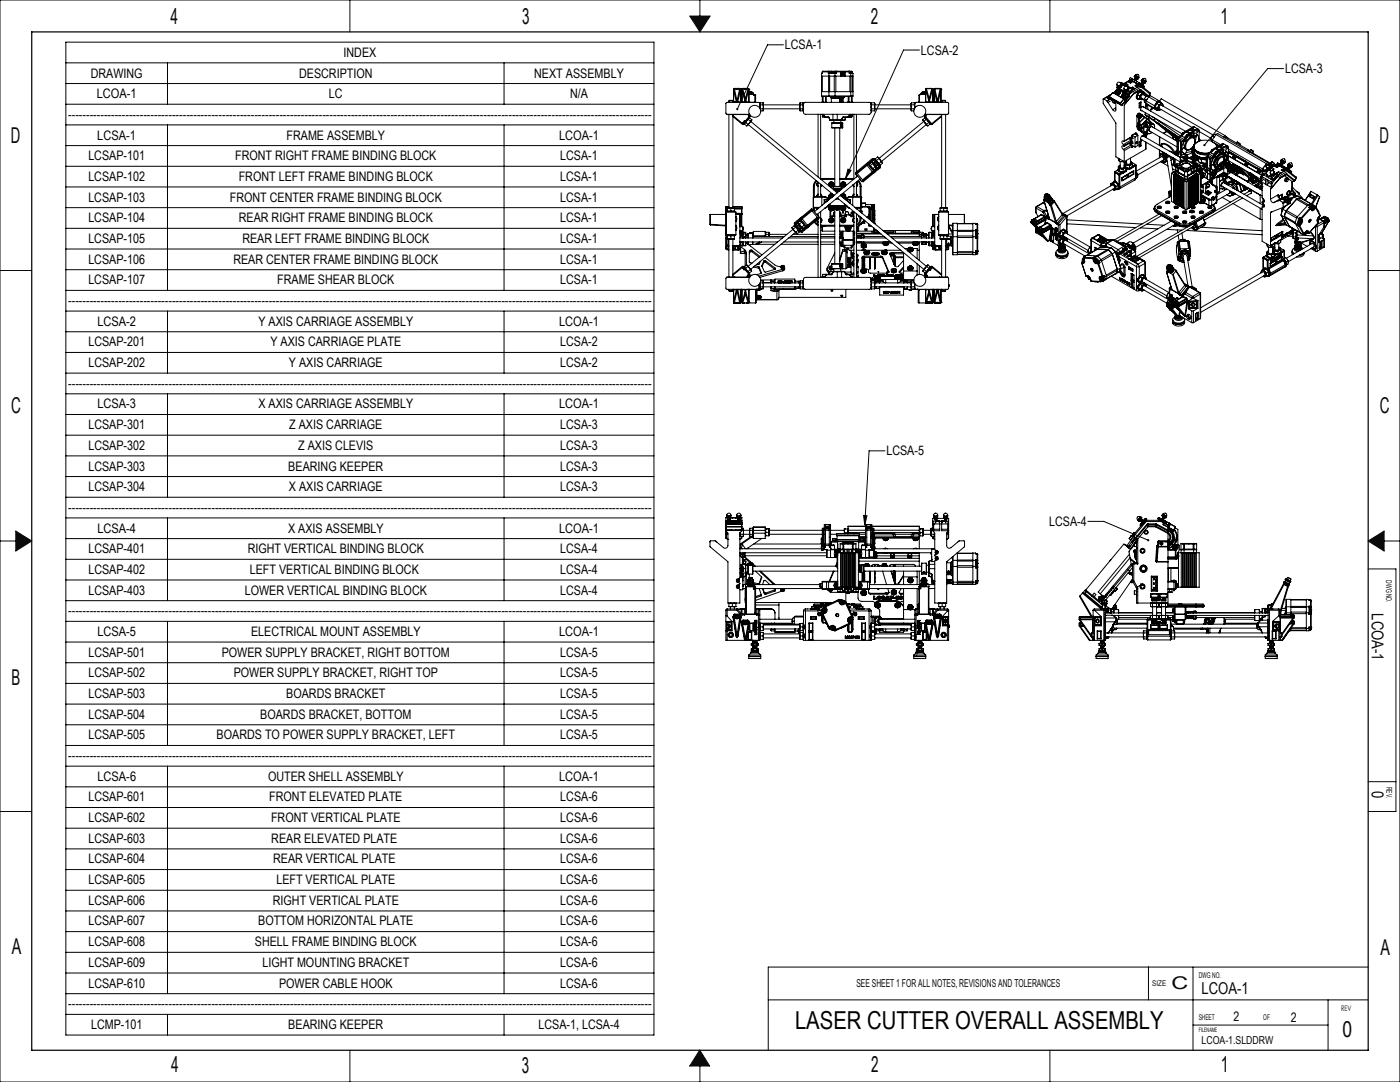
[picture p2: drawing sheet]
<svg xmlns="http://www.w3.org/2000/svg" width="559mm" height="432mm" viewBox="0 0 559 432" stroke-linecap="round" stroke-linejoin="round" font-family="sans-serif">
<defs><g id="words">
<text font-size="9.9" x="317.3" y="410.7">LASER CUTTER OVERALL ASSEMBLY</text>
<g font-size="8.7" fill="#0a0605">
<text x="68.1" y="9.4">4</text>
<text x="208.4" y="9.5">3</text>
<text x="347.5" y="9.4">2</text>
<text x="487.2" y="9.5">1</text>
<text x="4.4" y="57">D</text>
<text x="550.7" y="57">D</text>
<text x="4.5" y="164.9">C</text>
<text x="550.7" y="164.9">C</text>
<text x="4.7" y="273.3">B</text>
<text x="4.7" y="380.8">A</text>
<text x="551" y="381">A</text>
<text x="535.8" y="413.8">0</text>
<text x="68.3" y="428">4</text>
<text x="208.3" y="428">3</text>
<text x="347.7" y="427.9">2</text>
<text x="487.3" y="427.9">1</text>
</g>
<text font-size="7" fill="#0a0605" x="467.6" y="394.6">C</text>
<g font-size="6.5" fill="#0a0605">
<text x="547.6" y="244.7" transform="rotate(90 547.6 244.7)">LCOA-1</text>
<text x="547.5" y="315.8" transform="rotate(90 547.5 315.8)">0</text>
<text x="479.6" y="396.5">LCOA-1</text>
</g>
<g font-size="5.2">
<text x="137.1" y="22.7">INDEX</text>
<text x="313.3" y="19.6">LCSA-1</text>
<text x="367.6" y="21.8">LCSA-2</text>
<text x="512.9" y="29.1">LCSA-3</text>
<text x="36.2" y="31">DRAWING</text>
<text x="119.4" y="31">DESCRIPTION</text>
<text x="213.2" y="31">NEXT ASSEMBLY</text>
<text x="38.6" y="39.2">LCOA-1</text>
<text x="131.3" y="39.2">LC</text>
<text x="227.5" y="39.2">N/A</text>
<text x="27.2" y="47.5">-------------------------------------------------------------------------------------------------------------------------------------------------------------------</text>
<text x="38.8" y="55.7">LCSA-1</text>
<text x="114.4" y="55.7">FRAME ASSEMBLY</text>
<text x="223.1" y="55.7">LCOA-1</text>
<text x="35.3" y="64">LCSAP-101</text>
<text x="93.9" y="64">FRONT RIGHT FRAME BINDING BLOCK</text>
<text x="223.6" y="64">LCSA-1</text>
<text x="35.3" y="72.2">LCSAP-102</text>
<text x="95.3" y="72.2">FRONT LEFT FRAME BINDING BLOCK</text>
<text x="223.6" y="72.2">LCSA-1</text>
<text x="35.3" y="80.5">LCSAP-103</text>
<text x="91.7" y="80.5">FRONT CENTER FRAME BINDING BLOCK</text>
<text x="223.6" y="80.5">LCSA-1</text>
<text x="35.3" y="88.7">LCSAP-104</text>
<text x="95.3" y="88.7">REAR RIGHT FRAME BINDING BLOCK</text>
<text x="223.6" y="88.7">LCSA-1</text>
<text x="35.3" y="97">LCSAP-105</text>
<text x="96.7" y="97">REAR LEFT FRAME BINDING BLOCK</text>
<text x="223.6" y="97">LCSA-1</text>
<text x="35.3" y="105.2">LCSAP-106</text>
<text x="93.2" y="105.2">REAR CENTER FRAME BINDING BLOCK</text>
<text x="223.6" y="105.2">LCSA-1</text>
<text x="35.3" y="113.5">LCSAP-107</text>
<text x="110.7" y="113.5">FRAME SHEAR BLOCK</text>
<text x="223.6" y="113.5">LCSA-1</text>
<text x="27.2" y="121.8">-------------------------------------------------------------------------------------------------------------------------------------------------------------------</text>
<text x="38.9" y="130">LCSA-2</text>
<text x="103.2" y="130">Y AXIS CARRIAGE ASSEMBLY</text>
<text x="223.1" y="130">LCOA-1</text>
<text x="35.3" y="138.3">LCSAP-201</text>
<text x="107.9" y="138.3">Y AXIS CARRIAGE PLATE</text>
<text x="223.6" y="138.3">LCSA-2</text>
<text x="35.3" y="146.5">LCSAP-202</text>
<text x="115.3" y="146.5">Y AXIS CARRIAGE</text>
<text x="223.6" y="146.5">LCSA-2</text>
<text x="27.2" y="154.8">-------------------------------------------------------------------------------------------------------------------------------------------------------------------</text>
<text x="38.9" y="163">LCSA-3</text>
<text x="103.2" y="163">X AXIS CARRIAGE ASSEMBLY</text>
<text x="223.2" y="163">LCOA-1</text>
<text x="35.3" y="171.3">LCSAP-301</text>
<text x="115.4" y="171.3">Z AXIS CARRIAGE</text>
<text x="223.6" y="171.3">LCSA-3</text>
<text x="35.3" y="179.5">LCSAP-302</text>
<text x="119" y="179.5">Z AXIS CLEVIS</text>
<text x="223.6" y="179.5">LCSA-3</text>
<text x="353.8" y="181.7">LCSA-5</text>
<text x="35.3" y="187.8">LCSAP-303</text>
<text x="115.1" y="187.8">BEARING KEEPER</text>
<text x="223.6" y="187.8">LCSA-3</text>
<text x="35.3" y="196">LCSAP-304</text>
<text x="115.3" y="196">X AXIS CARRIAGE</text>
<text x="223.6" y="196">LCSA-3</text>
<text x="27.2" y="204.3">-------------------------------------------------------------------------------------------------------------------------------------------------------------------</text>
<text x="418.7" y="209.8">LCSA-4</text>
<text x="38.9" y="212.5">LCSA-4</text>
<text x="115" y="212.5">X AXIS ASSEMBLY</text>
<text x="223.1" y="212.5">LCOA-1</text>
<text x="35.3" y="220.8">LCSAP-401</text>
<text x="98.9" y="220.8">RIGHT VERTICAL BINDING BLOCK</text>
<text x="223.6" y="220.8">LCSA-4</text>
<text x="35.3" y="229">LCSAP-402</text>
<text x="99.7" y="229">LEFT VERTICAL BINDING BLOCK</text>
<text x="223.6" y="229">LCSA-4</text>
<text x="35.3" y="237.3">LCSAP-403</text>
<text x="97.7" y="237.3">LOWER VERTICAL BINDING BLOCK</text>
<text x="223.6" y="237.3">LCSA-4</text>
<text x="27.2" y="245.5">-------------------------------------------------------------------------------------------------------------------------------------------------------------------</text>
<text x="38.9" y="253.8">LCSA-5</text>
<text x="100.2" y="253.8">ELECTRICAL MOUNT ASSEMBLY</text>
<text x="223.2" y="253.8">LCOA-1</text>
<text x="35.3" y="262.1">LCSAP-501</text>
<text x="88.5" y="262.1">POWER SUPPLY BRACKET, RIGHT BOTTOM</text>
<text x="223.6" y="262.1">LCSA-5</text>
<text x="35.3" y="270.3">LCSAP-502</text>
<text x="93.3" y="270.3">POWER SUPPLY BRACKET, RIGHT TOP</text>
<text x="223.6" y="270.3">LCSA-5</text>
<text x="35.3" y="278.6">LCSAP-503</text>
<text x="114.3" y="278.6">BOARDS BRACKET</text>
<text x="223.6" y="278.6">LCSA-5</text>
<text x="35.3" y="286.8">LCSAP-504</text>
<text x="103.9" y="286.8">BOARDS BRACKET, BOTTOM</text>
<text x="223.6" y="286.8">LCSA-5</text>
<text x="35.3" y="295.1">LCSAP-505</text>
<text x="86.5" y="295.1">BOARDS TO POWER SUPPLY BRACKET, LEFT</text>
<text x="223.6" y="295.1">LCSA-5</text>
<text x="27.2" y="303.3">-------------------------------------------------------------------------------------------------------------------------------------------------------------------</text>
<text x="38.9" y="311.6">LCSA-6</text>
<text x="107" y="311.6">OUTER SHELL ASSEMBLY</text>
<text x="223.2" y="311.6">LCOA-1</text>
<text x="35.3" y="319.8">LCSAP-601</text>
<text x="107.5" y="319.8">FRONT ELEVATED PLATE</text>
<text x="223.6" y="319.8">LCSA-6</text>
<text x="35.3" y="328.1">LCSAP-602</text>
<text x="108.2" y="328.1">FRONT VERTICAL PLATE</text>
<text x="223.6" y="328.1">LCSA-6</text>
<text x="35.3" y="336.3">LCSAP-603</text>
<text x="108.3" y="336.3">REAR ELEVATED PLATE</text>
<text x="223.6" y="336.3">LCSA-6</text>
<text x="35.3" y="344.6">LCSAP-604</text>
<text x="109" y="344.6">REAR VERTICAL PLATE</text>
<text x="223.6" y="344.6">LCSA-6</text>
<text x="35.3" y="352.8">LCSAP-605</text>
<text x="110.3" y="352.8">LEFT VERTICAL PLATE</text>
<text x="223.6" y="352.8">LCSA-6</text>
<text x="35.3" y="361.1">LCSAP-606</text>
<text x="108.9" y="361.1">RIGHT VERTICAL PLATE</text>
<text x="223.6" y="361.1">LCSA-6</text>
<text x="35.3" y="369.3">LCSAP-607</text>
<text x="103" y="369.3">BOTTOM HORIZONTAL PLATE</text>
<text x="223.6" y="369.3">LCSA-6</text>
<text x="35.3" y="377.6">LCSAP-608</text>
<text x="101.7" y="377.6">SHELL FRAME BINDING BLOCK</text>
<text x="223.6" y="377.6">LCSA-6</text>
<text x="35.3" y="385.8">LCSAP-609</text>
<text x="104.7" y="385.8">LIGHT MOUNTING BRACKET</text>
<text x="223.6" y="385.8">LCSA-6</text>
<text x="35.3" y="394.1">LCSAP-610</text>
<text x="111.4" y="394.1">POWER CABLE HOOK</text>
<text x="223.6" y="394.1">LCSA-6</text>
<text x="27.2" y="402.4">-------------------------------------------------------------------------------------------------------------------------------------------------------------------</text>
<text x="36.3" y="410.6">LCMP-101</text>
<text x="115.1" y="410.6">BEARING KEEPER</text>
<text x="214.9" y="410.6">LCSA-1, LCSA-4</text>
</g>
<g font-size="5.2" fill="#0a0605">
<text x="492.3" y="407.6">2</text>
<text x="515.3" y="407.9">2</text>
</g>
<g font-size="4.4" fill="#0a0605">
<text x="341.8" y="394">SEE SHEET 1 FOR ALL NOTES, REVISIONS AND TOLERANCES</text>
<text x="479.6" y="416.6">LCOA-1.SLDDRW</text>
</g>
<g font-size="3.1" fill="#0a0605">
<text x="553.2" y="231.6" transform="rotate(90 553.2 231.6)">DWG NO.</text>
<text x="553.4" y="314" transform="rotate(90 553.4 314)">REV.</text>
<text x="459.9" y="393.3">SIZE</text>
<text x="478.5" y="390.3">DWG NO.</text>
<text x="478.5" y="407">SHEET</text>
<text x="504.2" y="407.2">OF</text>
</g>
<text font-size="3" fill="#0a0605" x="535.3" y="403.4">REV</text>
<text font-size="2.4" fill="#0a0605" x="478.5" y="411.8">FILENAME</text>
</g></defs>
<g fill="none" stroke="#0a0605" stroke-width=".4">
<path d="M0 0h558.8v431.8h-558.8zM139.7 0v12.7M275.3 6.4h8.1l-4 6.3zM279.4 0v6.4M419.1 0v12.7M0 107.9h12.7M546.1 107.9h12.7M0 215.9h6.3M6.3 211.9l6.4 4-6.4 4zM546.1 215.9l6.3-4v8zM552.4 215.9h6.4M546.1 227h11.1v96.8h-11.1"/>
<path d="M546.1 312h11.1M0 323.8h12.7M306.6 399h239.5M458.4 385.9v13.1M476.2 385.9v33.2M530.1 399v20.1M546.1 385.9h-239.5v33.2M139.7 419.1v12.7M279.3 419.1l3.9 6.3h-7.9zM419.1 419.1v12.7M476.2 409.1h53.9M279.4 425.5v6.3"/>
</g>
<path d="M12.7 12.7h533.4v406.4h-533.4z" fill="none" stroke="#0a0605" stroke-width=".5"/>
<path d="M279.3 419.1l-4 6.3h7.9zM546.1 215.9l6.3-4v8zM275.3 6.4h8.1l-4 6.3zM6.3 211.9v8l6.4-4z" fill-rule="evenodd" fill="#0a0605"/>
<g fill="none" stroke="#000" stroke-width=".4">
<path d="M26.3 16.8h234.7v396.3h-234.7zM312.7 17.9h-6.3l-12.1 25.6M367 20h-6.4l-23.1 51.2M26.3 25.1h234.7M26.3 33.3h234.7M66.9 25.1v16.5M201.2 25.1v16.5M292.8 35.7h.1M292.8 35.6v5.1M292.8 35.7l1.1 5M293.1 35.4l-.3 .3M293.1 35.3l-.3 .3"/>
<path d="M293.1 35.3h.1M293.1 35.3v.1M293.1 35.3h.5M293.1 35.4l1.1 4.9M293.5 35.3h.1M293.5 35.3h1.3M293.5 35.3l.2 .2M293.6 35.3l.6 .3 .6-.3M293.6 35.3l.2 .2M294.8 35.3h.4M294.8 35.3l-.2 .2M294.8 35.3l-1.1 .2"/>
<path d="M294.8 35.3h.1M295.2 35.4l.4 .3M295.2 35.3l.4 .3M295.2 35.3h.1M295.2 35.3v.1M295.2 35.4l-1 4.9M295.6 35.7h.1M295.6 35.6v5.1M295.6 35.7l-1.1 5M296.1 35.7h.1M296.1 35.6v5.1M296.1 35.7l1.3 4.6"/>
<path d="M296.4 35.4l-.3 .3M296.4 35.3l-.3 .3M296.4 35.3h.1M296.4 35.3v.1M296.4 35.4l1.1 4M296.4 35.3h.5M296.9 35.3h.1M296.9 35.3h1.2M296.9 35.3l.2 .2M296.9 35.3l.4 .3 .8-.3M297.5 40l-.1 .3M297.5 40h.1"/>
<path d="M297.5 40l.2 .3M297.5 39.4v.6M298.1 35.3h.5M298.1 35.3l-1 .2M298.1 35.3h.1M298.6 35.4l.3 .3M298.6 35.3l.3 .3M298.6 35.3h.1M298.6 35.3v.1M298.6 35.4l-1.1 4M298.9 37.5l.8-.2 .7 .3M298.9 37.4l1-.2 .6 .4"/>
<path d="M298.9 37.1l.9-.2 .8 .7M298.9 36.9a1.24 1.24 0 0 1 1.9 .7M298.9 36.8a1.25 1.25 0 0 1 1.9 .8M298.9 35.7h.1M298.9 37.3a1.03 1.03 0 0 1 1.6 .2M298.9 37.2a1 1 0 0 1 1.6 .4M298.9 35.6v5.1M298.9 35.7l-1.2 4.6M298.9 37.6h1.8M299.1 37.6h1M299.3 36.6h.6M299.4 37.6h.4"/>
<path d="M300.7 37.9h.1M300.7 37.6l.3 .3M300.7 37.6v.3M300.7 37.9h.6M301 37.9h.1M301.3 37.9l.3 .2v2.8M301.3 37.9h.1M301.3 37.9v2.8M327.9 38.3l3 .2M327.9 38.3h3M328 29.3h.2M328 29.3l-.1 1.1h3"/>
<path d="M328 30.4v6.2M328.1 30.4v6.2M328.2 28.7v.6M328.2 29.1l-.2 .2M328.2 38.5v2M328.2 28.7h2.4M328.4 38.5h.1M328.5 28.4l-.3 .3M328.5 28.4l-.3 .9M328.5 28.4h3.4M328.5 38.5v2.3M328.5 38.5h1"/>
<path d="M329.5 38.5v2.3M329.7 38.5h-.2M329.8 38.5v2M330.6 28.7h.4M330.6 28.7l.2-.3 .2 .3M330.6 28.7v.6M330.6 29.3h.3M330.7 30.4v6.2M330.9 38.3h2.4M330.9 38.3v.2M330.9 36.6h2.4M330.9 30.4h2.4"/>
<path d="M330.9 29.3h2.4M330.9 29.3v1.1M330.9 36.6v1.7M330.9 36.6h-3v1.7M330.9 38.5h2.4M330.9 29.1l-.3 .2M330.9 29.1h.2M331 28.7h.8M331 28.7l-.1 .4M331.1 29.1l-.2 .2M331.1 29.1h2.1M331.2 30.4v6.2"/>
<path d="M331.4 38.5v.5h5.5v-.5M331.6 29h1.4M331.6 29v.1M331.8 39.3h4.7M331.8 39.3v1.6M331.9 28.4h1.4M331.9 28.4l.1 .2M332 28.6h.1M332 28.6h.2M332.1 28.6l-.5 .4M332.1 28.6h.1M332.2 28.6h.2"/>
<path d="M332.4 28.6h.1M332.5 28.6h.1M332.5 28.6l.5 .4M332.8 28.7h.3M333 30.4v6.2M333 29v.1M333.1 28.7h.5M333.1 28.7v.4M333.2 29.1l.1 .2M333.2 29.1h.4M333.3 29.3v1.1M333.3 38.5h6.2"/>
<path d="M333.3 29.3h.6M333.3 38.3v.2M333.3 28.4l-.2 .3M333.3 36.6v1.7M333.3 38.3h6.3M333.3 36.6h6.3M333.3 30.4h2.3M333.3 28.4h6.6M333.6 29.1l.3 .2M333.6 28.7h.3M333.6 28.7l.1-.3 .2 .3M333.6 28.7v.4"/>
<path d="M333.6 39v.3M333.6 30.4v6.2M333.9 28.7v.6M333.9 28.7h5M334.8 39v.3M335.4 39.9v.3M335.6 30.4h.1M335.6 28.7l-.1 1.7M335.6 39.8l.3 .1M335.6 39.8l-.2 .1M335.6 28.7v1.7M335.9 39.9v.3"/>
<path d="M335.9 29.2l1.2-.2v.9l-1.2 .3zM336.3 29.6l-.3 .1 .3 .2M336.3 29.2l-.3 .2 .3 .1M336.3 29.6h.1M336.3 29.8l.1 .1M336.3 29.5h.1M336.4 29.2l-.1 .1M336.4 29.9h.2M336.4 29.6h.2M336.4 29.5h.2M336.4 29.2h.2M336.5 39.3v1.6h-1.2"/>
<path d="M336.9 29v.9M336.9 29.9h.2M336.9 29.9l-.3 .3M337.4 28.7v1.7h-1.8M337.4 30.4h2.2M338.6 38.5v2M338.7 38.5h.2M338.8 28.4l.3 .3M338.8 28.4l.1 .3M338.9 38.5v2.3M338.9 38.5h.9M338.9 28.4v.1"/>
<path d="M338.9 28.7h.2M338.9 28.7l.1 .6M339 29.3h.5M339 28.6h.2M339.1 28.6h.1M339.1 28.7l-.1 .6M339.2 28.6h.2M339.2 30.4v6.2M339.4 29.1l.1 .2M339.4 29.1h.6M339.4 28.6h.1M339.5 38.5h.5"/>
<path d="M339.5 28.6h.1M339.5 28.6l.5 .4M339.5 29.3h.9M339.5 29.3l.1 1.1M339.6 38.3l-.1 .2M339.6 38.3h.9M339.6 36.6h.9v1.7M339.6 36.6v1.7M339.7 30.4v6.2M339.8 38.5v2.3M339.9 28.7h.1M339.9 28.4l.2 .3"/>
<path d="M339.9 28.4l.1 .3M340 38.5h-.2M340 38.5h.1M340 29.1h.2M340 28.7h.1M340 28.7v.2M340 29h-.9l.3 .1M340 29v.1M340.1 38.5v2M340.1 28.7l.1 .4M340.2 29.1l.2 .2M340.4 30.4v6.2"/>
<path d="M340.4 29.3l.1 1.1h-.9M340.5 38.3l-.4 .2M367 37.8l-.2 3M367 37.8v2.9M367.5 37.6l-.2 .2M367.5 37.6l-.5 .2M367.5 37.6h2M368.3 37.6h1M368.5 36.6h.5M368.6 37.6h.4M369.5 37.5l-.7-.2-.8 .3M369.5 37.4l-.8-.2-.8 .4"/>
<path d="M369.5 37.1a1.16 1.16 0 0 0-1.8 .5M369.5 36.8a1.22 1.22 0 0 0-1.9 .8 1.22 1.22 0 0 1 1.9-.7M369.5 35.7h.1M369.5 37.3l-.8-.3-.8 .5M369.5 37.2a1.03 1.03 0 0 0-1.7 .4M369.5 35.6v5.1M369.5 35.7l1.2 4.5M369.8 35.4l-.3 .3M369.8 35.3l-.3 .3M369.8 35.3h.1M369.8 35.3v.1M369.8 35.3h.7"/>
<path d="M369.8 35.4l1.1 4M370.5 35.3h.7M370.5 35.3h-.2h1.1h-.2M370.8 39.9l-.1 .3M370.8 39.9h.1M370.9 39.9l.1 .3M370.9 39.4v.5M370.9 39.4l-.1 .5M371.2 35.3h.7M371.9 35.4l.4 .3M371.9 35.3l.4 .3M371.9 35.3h.1"/>
<path d="M371.9 35.3v.1M371.9 35.4l-1 4M372.3 35.7h.1M372.3 35.6v5.1M372.3 35.7l-1.3 4.5M372.8 35.7h.1M372.8 35.6v5.1M372.8 35.7l1.1 5M373.1 35.4l-.3 .3M373.1 35.3l-.3 .3M373.1 35.3h.1M373.1 35.3v.1"/>
<path d="M373.1 35.3h.6M373.1 35.4l1.1 4.9M373.7 35.3h1M374.7 35.3h.5M375.2 35.4l.4 .3M375.2 35.3l.4 .3M375.2 35.3h.1M375.2 35.3v.1M375.2 35.4l-1 4.9M375.6 35.7h.1M375.6 35.6v5.1M375.6 35.7l-1.1 5"/>
<path d="M440.5 39.5l-.1 1.9 5 7.7v13.5l3.3 1.9 8.6-4.9M440.5 39.5l1.3 .7M442.1 39v.2M442.1 39l.5 .3M442.6 39.3v.2M442.7 38.7l-.6 .3M442.7 38.6h.1M442.7 38.7l.5 .7M442.7 38.7l4.4 2.5M442.7 38.7h.1M442.8 38.6l-.1 .1M442.8 38.6l4.3 2.5"/>
<path d="M442.9 38.4l-1.1 .6 .8 .5M443 38h.2M443 38h.1M443 38l-2.6 1.5M443 39.1l-.4 .2M443.1 39.2l-.5 .3M443.1 38l-2.6 1.5M443.1 38h.1M443.2 39.4v.1M443.2 39.4h.1M443.2 39.4l-1.4 .8M443.2 38h-.1"/>
<path d="M443.2 39.5l4.4 2.5M443.2 38h.1M443.2 39.4l4.4 2.6M443.3 39.5l-1.4 .8M443.8 39.8a.9 .9 0 0 0 .3 1 .9 .9 0 0 0 1 .1v-.3M443.9 39.9l.6 1.1M444.1 36.9h.1M444.1 36.9l4.5 2.5M444.1 36.9l-1.4 1.7M445.5 36.5l.1 .3M445.5 36.5l.2 .3M445.6 36.8h.4"/>
<path d="M445.7 36.2l-.2 .3M445.7 36.2l.2 .2M445.8 33.6v.2M445.8 34.7l4.5 2.7M445.8 34.7l4.6 2.7M445.9 35.6h.1M445.9 35.6l-1.3 1.5M445.9 34l.5 .3M445.9 36.4h.3M445.9 36.4l-.2 .4M446 35.6l4.4 2.5M446 35.1l4.5 2.6"/>
<path d="M446 35.1l.1 .1M446.1 34.3l.1 .3h.9M446.1 36.2l.1 .3M446.1 36.2h-.4M446.1 34.4l-.3 .3M446.1 35l-.1 .1M446.2 37.5l.1 .1M446.2 36.5l-.2 .3M446.2 35.2v.5M446.3 37.5l.1 .1M446.3 37.6h.1M446.4 34.3h.5"/>
<path d="M446.4 34.3h-.3M446.5 36.1l.3 .4a.74 .74 0 0 1-.4 .9 .74 .74 0 0 1-.9-.1l-.2-.4M446.5 35.4v.4M446.7 37.1l-.3 .5M446.8 37.1l-.1 .5M446.8 37.1l.1 .4v-.3M446.8 37.2h.1M446.8 36.9l.1 .1M446.8 37.2l.1 .2M446.8 37.2l.1 .3M446.8 37.2l.1 .1M446.8 36.8l.1 .1"/>
<path d="M446.9 34.8h.1M446.9 37.3h.1M446.9 35.6l-.3 .3M446.9 36.9a.44 .44 0 0 1 0 .6 .44 .44 0 0 1-.6 .1M446.9 37a.4 .4 0 0 1 0 .5 .4 .4 0 0 1-.5 .1M446.9 36.9v.1M446.9 37l.1 .3-.2-.2M446.9 34.3l.2 .3M447 32.9h.2M447.1 33.9l-.7 .4M447.1 33.9l-.2 .4M447.2 32.9l.4 1"/>
<path d="M447.2 32.9l.1 .3M447.3 33.2a.84 .84 0 0 0-1.3-.2 .84 .84 0 0 0 .1 1.3M447.3 33.2l-.2 .7M447.3 33.2l.2 .4M447.3 34.5l-.1 .2M447.3 33l1.2 .3M447.3 33v.1M447.3 33l.8 .5M447.4 34.3l-.5 .3M447.4 34.3l-.2 .4M447.4 34.3l-.1 .4-.4-.1 .3 .1M447.4 34.3a.36 .36 0 0 1 0 .6 .36 .36 0 0 1-.6-.3"/>
<path d="M447.5 33.6l-.4 .3M447.5 33.6l.1 .3M447.6 34.4h.1M447.6 33.9l-.5 .7M447.7 38.2l.2 .3M448 33.8h.1M448 37.9l.1 .3M448 37.9l.2 .3 .3-.3M448.1 38.2h.4M448.1 33.5l-.2 .3 1 .6 .3-.3M448.2 36.4l-.1 .4M448.3 37.6h.3"/>
<path d="M448.3 37.6l-.3 .3M448.3 37.6l.2 .3M448.5 33.3l-.4 .2M448.5 33.3l-.5 .5M448.5 33.3l1 .6-.4 .2M448.5 37.9h.3M448.6 39.5h.1M448.6 39.5l-1.5 1.6M448.6 35.2v.2M448.6 39.4v.1M448.6 37.6l.2 .3M448.6 39.5l.3 .3"/>
<path d="M448.6 39.5l-1.4 1.7M448.7 35.6l.6 .3M448.7 35.6l.1 .3M448.7 38.9l.1 .1M448.8 37.9l-.3 .3M448.8 36.7l-.1 .4M448.8 39h.1M448.8 38.9l.1 .1M448.8 39.7l.1 .1M448.8 39.9h.2M448.8 35.9l.3 .3h.8M448.8 39.9h.1"/>
<path d="M448.9 39.8h-.1M449 39.9h.1M449 37.6l.3 .4a.75 .75 0 0 1-.3 .9 .75 .75 0 0 1-.9-.1l-.3-.5M449.1 36.9l-.3 .3M449.1 33.4l-.2 .2M449.1 33.4l-.3 .1M449.2 33.2l-.1 .2M449.2 33.2l.9 .6M449.2 34.1l.3-.2 .8 .5M449.2 33.2h.1M449.2 34.1l.7 .4M449.2 33.2l1 .6"/>
<path d="M449.3 35.9h.4M449.3 35.9h-.5M449.3 38.9v-.3l-.1 .4M449.3 38.6l-.3 .4M449.3 38.6l-.2 .4M449.3 38.6l.2 .1M449.3 38.6l.1 .2M449.3 38.7h.1M449.3 38.3h.1M449.3 38.4h.1M449.4 38.7h.1M449.4 38.3a.44 .44 0 0 1 0 .6 .44 .44 0 0 1-.6 .1"/>
<path d="M449.4 38.4a.4 .4 0 0 1 0 .5 .4 .4 0 0 1-.5 .1M449.4 38.4v.4M449.4 38.7v.1M449.4 38.3v.1M449.4 38.8h.1M449.7 36.4h.1M449.7 35.9l.2 .3M449.7 36.2l.3 .1M449.8 34.5l.3 .4M449.9 34.5l.3-.1 1.1 .6M449.9 34.5h.1M450 35.5l-.7 .4"/>
<path d="M450 35.5l-.3 .4M450.1 34.9a.79 .79 0 0 0-1.1-.4 .79 .79 0 0 0-.3 1.1M450.1 34.9l-.1 .6M450.1 34.9l.2 .3M450.1 35.9l-.4 .3M450.1 36.1l-.1 .2M450.2 36.2l-.2 .1M450.2 35.9v.3M450.2 34.9l.3 .6M450.2 35.9l-.2 .5-.3-.2M450.2 35.9l-.3 .3M450.2 33.8l-.5 .2"/>
<path d="M450.2 35.9a.36 .36 0 0 1 0 .6 .36 .36 0 0 1-.5-.3M450.3 35.2l-.3 .3M450.3 35.2l.2 .3M450.3 38.1l.1 .1M450.3 38.1h.1M450.3 38.1l-1.4 1.7M450.3 37.4h.1M450.4 38.1h.1M450.4 36h.1M450.4 38.1v.1M450.4 38.1l.2 .4M450.4 38.2l-1.4 1.7"/>
<path d="M450.4 37.7v.4M450.5 35.5l-.3 .4M450.5 37.7h.1M450.6 38.6h.1M450.6 38.5v.1M450.6 38.5h.1M450.6 38.5l-1.3 1.6M450.7 32.3l-.5 .3 1 .6 1.1-.7 1.8 1.1M450.7 32.3v.2M450.7 37.8l-.1 .7M450.7 32.5l-.3 .2M451 35.1l-.3 .3-.4-.3"/>
<path d="M451 35.1l.8 .5M451.1 31.8v.1M451.1 31.8l.1 .1M451.1 31.8h.1M451.1 31.9h.2M451.1 31.9l-2.6 1.5M451.2 37l-.5 .8M451.2 37l.1 .1M451.2 36.9l.1 .2M451.2 37h.1M451.2 36.9h.1M451.2 36.9v.1"/>
<path d="M451.3 35l-.3 .1M451.3 35l-.4 .2M451.3 32.7v.2M451.3 32.7l.2 .1M451.3 35l.8 .5M451.3 37.1l-.6 .7M451.3 31.9l-2.6 1.6 .5-.3M451.3 31.9v.1M451.3 32l-.6 .3M451.3 32v.1M451.3 32l.3 .1M451.3 32.1l-.6 .4"/>
<path d="M451.3 32.1l.3 .1M451.4 32l.5 .3-.2-.2M451.4 33l-.3 .1M451.5 32.8l.1 .1M451.5 32.8v.2M451.6 32.2l.2 .2M451.6 32.1l.3 .2M451.6 32.1v.1M451.6 32.2l-.3 .5M451.6 35.9h.1M451.7 36.1l.1 .1M451.7 35.8v.1"/>
<path d="M451.7 32.1l1.1 .6M451.7 35.9h.1M451.8 36.2l-1.2 1.5M451.8 36.2l-1.3 1.5M451.8 32.4l.4 .2M451.8 32.4l-.3 .4M451.8 36h.1M451.8 35.6l.4-.1-.1 .4-.3 .2-.1-.2M451.8 35.6l-1.5 1.8M451.8 35.7l.2-.1v.3h-.3M451.8 35.7l-1.4 1.7M451.9 32.3l.3 .3"/>
<path d="M451.9 32.3l-.1 .1M451.9 35.6l.2 .1-.3 .3zM451.9 31.5l-.2 .7zM451.9 35l-.2 .2M451.9 35l-.3 .2M452 34.8h.1M452 34.8l-.1 .2M452 34.8l.9 .6-.8 .4M452 34.8l-.5 .3M452 35.6h.1M452.6 37.2v.1M452.6 37.3l-3.3 4"/>
<path d="M452.6 37.2l-3.3 3.9M452.6 31.8h.1M452.6 31.8l.4 .2M452.7 31.7l-.1 .1M452.7 37.2l-.1 .1M452.7 31.7l.3 .2M452.7 31.7h.1M452.7 31.7l.5 .2M452.8 31.7h.1M452.8 31.7l.3 .2M452.8 31.7h-.1M452.8 32.8l.7 .4"/>
<path d="M452.8 32.7v.1M452.8 31.6v.1M452.8 31.6h.1M452.8 31.6l.5 .3M452.8 31.6l.5 .2M452.8 37l-.2 .2M452.8 37l-.1 .2M452.8 31.7l.4 .1M452.9 31.5v.1M452.9 31.5l.4 .2M452.9 31.7l.3 .2M452.9 30.7l.3 .3"/>
<path d="M452.9 30.7l.5 .3M452.9 30.7h.2M452.9 31.5h.1M452.9 31.4v.1M452.9 31.4h.1M452.9 31.4l.5 .2M452.9 31.6l.3 .1M452.9 31.5l.4 .1M452.9 32.8v.1M453 31.3v.1M453 31.4h.1M453 31.3h.1"/>
<path d="M453 31.3l.5 .2M453 31.5l.3 .1M453 31.3l.4 .2M453 31.9l.1 .1M453 31.4l.4 .1M453 31.2l.1 .1M453 31.2l.5 .3M453 31.4l.4 .2M453 31.2l.5 .2M453 31.2h.1M453.1 31.2h.1M453.1 31.3l.3 .2"/>
<path d="M453.1 30.7l.3 .3M453.1 31.1v.1M453.1 32h.1M453.1 31.1l.5 .3M453.1 31.9h.1M453.1 30h.1M453.1 32v.1M453.1 31l.1 .1M453.1 31.1h.1M453.1 31h.1M453.1 31l.5 .3M453.1 31.2l.4 .2"/>
<path d="M453.1 32.1l-.3 .2v.5M453.1 32.1l-2-1.1-.2 .7 .8 .5M453.1 32.1l-.3 .2v.4M453.1 32.1l.8 .4M453.2 31.1l.4 .2M453.2 31.8l.1 .1M453.2 31.9h.1M453.2 30.1a.78 .78 0 0 1 1.1-.3 .78 .78 0 0 1 .2 1.1M453.2 31l.4 .3M453.2 30.1h.1M453.2 30.9v.1M453.2 31l.4 .2"/>
<path d="M453.2 30.9h.1M453.2 31.1l.3 .2M453.2 30.9l.5 .3M453.2 31.7h.1M453.2 31.7l.1 .1M453.2 30.1l.6 .3M453.2 30.1l-.4 .6M453.2 30.1l.2 .1M453.3 31.8v.1M453.3 31.6h.1M453.3 31.6l.1 .1M453.3 31.7h.1"/>
<path d="M453.4 31.5h.1M453.4 31.6h.1M453.4 30.2l.4 .2M453.4 30.2l-.3 .5M453.4 31l.6 .4M453.4 31l.4 .2M453.5 31.5h.1M453.5 33.9v.2M453.5 33.9l-.5 .3 1 .6 .4-.3M453.5 31.4h.1M453.5 33.2l.1 .1M453.5 33.2l1 .6"/>
<path d="M453.5 31.4v.1M453.5 34.1l-.3 .2M453.6 31.4h.1M453.6 31.2v.1M453.6 31.3h.1M453.6 31.3l.4 .2M453.8 30.4l.3 .3M453.8 30.4l.6 .4M453.8 31.2l.2 .2M453.9 32.5l-.4 .2v.5M453.9 32.6l1 .5M454 31.4l.2 .1"/>
<path d="M454 31.5h.1M454.1 34.3v.2M454.1 34.3l.2 .1M454.1 37.9v1.3l.8 .5M454.1 31.5h.1M454.1 37.9l.8 .4M454.1 30.7l.3 .1M454.1 34.6h.1M454.1 30.7l-.3 .5M454.1 33.6l-.6 .3M454.1 33.6l.1 .1M454.1 33.6l.2 .2"/>
<path d="M454.2 33.7l-.7 .4M454.2 33.7l.2 .2M454.2 39.3l-.6-.7 .3 .8 .7 .1M454.3 36.3l.1 .1M454.3 34.4l.1 .1M454.3 33.8l.4 .2M454.3 33.8l.1 .1M454.4 30.8l.1 .1M454.4 36.4h.1M454.4 33.9l.2 .1M454.4 30.8l.2 .2M454.4 33.9l-.3 .4"/>
<path d="M454.4 36.4l.2 .1a2.03 2.03 0 0 0-.5 3.1l.6-.1M454.4 34.3l.3 .1M454.4 36.4l-2 1.2M454.5 30.9l.1 .1M454.5 33.8l.5 .4M454.6 33.8l.8 .5M454.6 31l-.4 .5M454.6 34l-.3 .4M454.6 34l.3 .2M454.7 33.9l.4 .2M454.7 33.9h.1M454.7 34h-.1"/>
<path d="M454.9 36h.1M454.9 36l-2.2 1.2M454.9 38.3l.1 .8M454.9 39.7l.6 .1M454.9 33.2l-.4 .3 .1 .3M454.9 33.1l-.3 .2-.1 .5M454.9 35.8v.2M454.9 33.2l.9 .4M454.9 35.8l-2.1 1.2M455 39.1l.5 .7M455 39.1l-.1 .6M455 36l-.6 .4"/>
<path d="M455 36l.7 .5M455.1 36.7l-1 1.2M455.1 36.7l1.7 .5M455.1 36.7l.8 .4M455.1 34.1l.3 .3M455.1 34.1h.1M455.1 34.1l-.7 .4M455.1 34.1l-3 1.8M455.2 36.5a1.77 1.77 0 0 0-.8 2.9h-.6M455.3 35.7l-.4 .1M455.3 35.7l-.3 .3M455.3 35.7l3.2 2.6"/>
<path d="M455.4 33.4h.1M455.4 33.4l.5 .4M455.4 34.1h.1M455.4 34.4l.1 .3M455.4 34.4h.1M455.4 34.3l.1 .1M455.5 37.8l-.6 .5M455.5 39.8l.6-.3zM455.5 37.8l-.5 1.3M455.5 34.7l-4.2 2.4M455.5 34.7l3.5 2.8M455.5 33.4h-.1"/>
<path d="M455.5 33.4l.3 .1M455.5 32.1l.1 .2M455.5 33.3h.1M455.5 33.3l.5 .2M455.5 33.3l.4 .2M455.5 34.4v.3M455.5 34.4l1 .7M455.5 34.3h.1M455.6 33.2v.1M455.6 33.3h.1M455.6 33.2l.5 .2M455.6 33.2h.1"/>
<path d="M455.6 34.2l.3 .2zM455.6 34.3l.9 .8M455.6 34.3l-.1 .1M455.6 33.1l.1 .1M455.6 33.3l.5 .1M455.6 32.3l.5 .3M455.6 33.1l.5 .3M455.6 33.3l.4 .2M455.6 33.1l.5 .2M455.6 32.3l.6 .3M455.6 32.3h.3M455.6 33.1h.1"/>
<path d="M455.7 33.1l.4 .2M455.7 33.7h.1M455.7 33.2l.3 .2M455.7 33l.1 .1M455.7 33h.1M455.7 34.1l.3 .2zM455.7 33l.5 .3M455.7 33.7l-.3 .4 .4-.2M455.7 36.5l-1.2 .1M455.7 36.5h.5l.5 .6M455.7 33.7l1.1 .9M455.8 33h.1"/>
<path d="M455.8 34l.2 .2M455.8 33.1l.3 .2M455.8 33.6l-.5 .6 .5-.3M455.8 33.9h.1M455.8 33.8v.1M455.8 33.6l1 1M455.8 32.9v.1M455.8 32.9h.1M455.8 33.5l.1 .1M455.8 32.9l.4 .3M455.8 33.5l.2 .1M455.8 36.5l.2 .2z"/>
<path d="M455.8 32.8l.1 .1M455.8 32.9l.4 .2M455.8 32.8l.5 .3M455.8 33l.4 .2M455.8 33.9l.2 .3M455.8 34.5h.1M455.9 32.9l.3 .2M455.9 32.8l.4 .3M455.9 37.1l.6 .1M455.9 32.8h-.1M455.9 32.3l.3 .3M455.9 37.1l-.4 .7"/>
<path d="M455.9 32.7v.1M455.9 32.8h.1M455.9 32.7h.1M455.9 32.7l.5 .3M455.9 33.8h.1M455.9 33.5h.1M455.9 33.6l.1 .1M455.9 32.8l.4 .2M455.9 31.6h.1M456 33.7l-.1 .1M456 32.6v.1M456 32.6h.1"/>
<path d="M456 33.7h.1M456 31.6a.8 .8 0 0 1 1.1-.2 .8 .8 0 0 1 .2 1.1M456 32.6l.5 .3M456 32.8l.3 .2M456 31.6v.1M456 33.5h.1M456 32.7l.4 .2M456 34.2v.1M456 34.1l.8 .5M456 33.4h.1M456 32.5l.5 .3M456 31.7l.6 .3"/>
<path d="M456 31.7l.2 .1M456 31.7l-.5 .4M456.1 33.4h.1M456.1 32.6l.3 .2M456.1 33.3h.1M456.1 33.3v.1M456.2 33.2h.1M456.2 33.2v.1M456.2 31.8l.4 .2M456.2 31.8l-.3 .5M456.2 34.7v.1M456.2 33.3h.1"/>
<path d="M456.2 32.6l.4 .2M456.2 32.6l.6 .4M456.2 34.8l.1 .1M456.2 33.1h.1M456.2 33.1l.1 .1M456.2 34.8l2.7 2.1 .1 .6M456.3 33v.1M456.3 33h.1M456.3 33.1h.1M456.4 32.9h.1M456.4 32.9v.1M456.4 33h.1"/>
<path d="M456.4 35.1h.1M456.4 32.8l.1 .1M456.5 32.9h.1M456.5 32.9l.3 .1M456.5 32.8h.1M456.5 37.2l-1 .6M456.5 37.2l.5 .7M456.5 37.2h.3M456.6 32l.6 .4M456.6 32l.4 .3M456.6 32.8l.2 .2M456.8 39.5a1.23 1.23 0 0 0 .6 1.6"/>
<path d="M456.8 39.5l.8 .4M456.8 33l.3 .1M456.8 37.2l.2 .7M456.9 37.5l.9 .7M456.9 33.1h.1M457 32.3l.2 .1M457 33.1h.1M457 37.9l-.1 .2M457 32.3l-.4 .5M457.2 32.4l.1 .1M457.2 32.4l.2 .2M457.3 32.5l.1 .2"/>
<path d="M457.4 32.6l-.3 .5M457.5 38.5l-1.1-.7a.9 .9 0 0 0-.8 1.4l1.1 .6M457.6 39.9v.1M457.7 38.2l-.9 1.3M457.7 38.2l1.1 .1M457.7 38.2l.8 .4M457.7 39.8l-.1 .1M458 39.3l-.2 .3M458.5 38.7l.7-.5 3.4 2M458.5 38.7l-1.1 1.6M458.5 38.7l3.3 1.9M458.9 36.9l.1 .6"/>
<path d="M459 37.5h.1M459 37.5l-.5 .8M512.3 27.4h-6.3l-25.3 30.5M26.3 41.6h234.7M26.3 49.8h234.7M26.3 58.1h234.7M66.9 49.8v66.1M201.2 49.8v66.1M290.1 45.6l3.2 .1M290.9 40.3h1.6M290.9 40.3l.3-.3 1.3 .3M290.9 40.3v.6"/>
<path d="M290.9 45.7v37.2M292.5 40.3v.6M292.5 45.7v37.2M292.5 46.5l3.9 3.2M292.5 46.1l4 3.3M292.8 40.7l-.2 .2M292.8 40.7h.1M292.8 40.7h1.1M293.3 45.6v.1M293.3 45.7h5.5M293.9 40.7l-.1 .2M293.9 40.7l.2 .1"/>
<path d="M294.2 40.8h.1M294.2 40.3l-.1 .5M294.2 40.8v.1M294.5 40.7l.1 .2M294.5 40.7l-.3 .1M294.5 40.7h1.1M295.6 40.7l.1 .2M295.6 40.7h.1M296.1 40.7l-.1 .2zM296.1 40.7h.1M296.1 40.7h1.3M296.3 49.1l.4 .1"/>
<path d="M296.3 49.1l.5 .4M296.5 49.4l.3 .1M296.5 49.4l-.1 .3M296.7 49.2h.1M296.7 49.2l.1 .2M296.7 49.2l-.2 .2M296.7 49.1v.1M296.8 49.4v.1M296.8 49.5h.1M296.8 49.4h.1M296.9 49.4v.1M296.9 49.5l-.5 .2"/>
<path d="M296.9 49.3v.1M297 49.4l-.1 .1M297.1 49.5l.9 .7M297.2 49.3l-.1 .2M297.4 48.4l-.7 .7M297.4 40.7l-7.5 .2-.2 .3 .1 4.2 .4 .2h8.9M297.4 40.3v.4M297.4 48.4l-.3-.2-.8 .9M297.7 48.9l-.6 .6M297.7 40.7l5.2 .2 .3 .4v1.8M297.7 40.3v.4M297.7 48.9l.9 .7"/>
<path d="M297.7 40.7h1.2M298.4 50l-.4 .2M298.6 49.6l-.2 .4M298.6 49.7l34.4 28.3M298.7 47.7l-1 1.2M298.7 47.7l.9 .7M298.8 45.7h.4M298.8 45.7l.1 .8M298.9 46.5h.1M298.9 40.7l.1 .2M298.9 40.7h.1M298.9 46.5l.4 .1"/>
<path d="M298.9 46.5l-1.5 1.9M299 46.9l-1.9 2.5-.4-.3M299.1 45.6l-.3 .1M299.2 49.1l-.6 .5M299.2 49.1l-.8 .9M299.2 47.1l-.5 .6M299.2 45.7v.4M299.2 47.1h-.3M299.2 47.1l.9 .7M299.2 45.7h.1M299.2 46.1l-.3 .4M299.2 46.1h.1"/>
<path d="M299.3 45.6h-.2M299.3 46.1l-.4 .4M299.3 46.1v.5M299.3 46.6l-1.4 1.7-.5 .1M299.6 48.4l-.4 .7M299.6 48.5l34.6 28.4M299.9 48.2l-.3 .2M299.9 48.2l-.7 .9M300.1 47.8l-.2 .4M301.3 40.7l.3 .2M301.3 40.7l.2 .1M301.5 40.8l.1 .1"/>
<path d="M301.6 40.9h.1M303.1 41.1l.2 2.1M303.4 41.8v1.6h1.2M303.4 41v.8M303.4 41.8h1.2M303.4 41l-.1 .2M303.4 41h1.2M303.6 44.2h1M304.6 43.4l.1 .5M304.6 41l.1 .4M304.6 41.8l.1 .9M304.7 42.7l-.1 .7"/>
<path d="M304.7 41.4l-.1 .4M304.7 41.4v1.3M304.7 42.7v1.2M304.7 43.9l-.1 .3M304.7 43.4h14.5M304.7 41.8h14.5M319.2 42.7v1.2M319.2 41.4l.2 .4M319.2 41.4v1.3M319.2 43.9l.2 .3M319.2 42.7l.2 .7M319.4 41.8l-.2 .9"/>
<path d="M319.4 43.4l-.2 .5M319.4 41l-.2 .4M319.4 44.2h1.1M319.4 43.4h1.1M319.4 41.8h1.1M319.4 41h1.1M320.5 41.8v1.6M320.5 43.4v.8M320.5 41v.8M320.5 41l.1 .2M320.6 44l-.1 .2M320.9 41.1l.4-.2h25.7l.7 .7v3.2l-.4 .7-.4 .1h-25.4l-.8-.6z"/>
<path d="M321 41.1h-.4l.1 3.1M326.5 45.6v25M327.6 45.6v25.9M328.2 45.8l.4 .1M328.2 40.5l-.3 .4M328.2 40.5l.3 .3M328.2 45.8h.3M328.2 45.6v.2M328.3 46.6l.9 .1M328.3 46.6h.8M328.3 46h.4M328.3 46v.6"/>
<path d="M328.4 45.9l-.1 .1M328.5 45.8l.1 .1M328.5 45.6v.2M328.5 45.8h.2M328.5 40.8v.1M328.6 45.9h.1M328.6 45.9l.6 .8M328.7 45.8l-.1 .1M328.7 45.8l.5 .9M329.2 46.7l.2 .1M329.2 46.7h.1M329.2 46.7h1.4"/>
<path d="M329.4 46.8h1.3M329.5 40.8v.1M329.8 40.5l-.3 .3M329.8 40.5l.3 .4M330.6 46.7l.2 .1M330.6 46.7l.1 .1M330.7 46.8l.1 .1M330.8 46.9l.5 1M330.8 46.8v.1M330.8 46.8l.5 1M331.3 47.9l.1 .1M331.3 47.8l.1 .2"/>
<path d="M331.3 47.8v.1M331.3 47.8h1.2M331.4 48h1.2M332 50.9h4.4M332 49.1h4.4M332 49.1v1.8M332.5 47.8l.1 .2M332.5 47.8h1.7M332.5 45.6v2.2M332.6 48h1.6M332.8 48v1M333.2 51v23.4"/>
<path d="M334.2 47.8v.2M334.2 45.6v2.2M334.2 47.8h1.5M334.2 48h2.8M335.2 51v23.4M335.4 40.2l.2 .1M335.6 48v1M335.7 49.7a.35 .35 0 0 0-.3 .4 .35 .35 0 0 0 .4 .3 .35 .35 0 0 0 .3-.4M335.7 47.8l.1 .1M335.7 49.8l.4 .3M335.7 49.8a.3 .3 0 0 1 .3 .4 .3 .3 0 0 1-.4 .2 .3 .3 0 0 1-.1-.4l.3-.3 .3 .4M335.7 49.8h.3"/>
<path d="M335.8 47.9h1.3M335.9 40.2l-.3 .1M336.1 50.1l-.5 .3M336.3 46.8l.2 .1M336.3 46.8l-.6 1M336.4 49.1v1.8M336.5 46.9l-.7 1M336.5 46.9h1.1M336.6 46.7l-.3 .1M336.6 46.7v.1M336.6 46.8l-.1 .1M336.6 46.7h1.8"/>
<path d="M337.1 47.9l-.1 .1M337.1 47.9h.1M337.6 46.9h.1M337.6 46.9l-.5 1M337.7 46.8l-.1 .1M338.4 46.7l.1 .1M338.5 46.8h.4M338.6 40.5l-.4 .4M338.6 40.5l.3 .3M338.6 46.7h.4M338.6 46.8h-.1M338.6 46.8h-2"/>
<path d="M338.7 46.6h1.3zM338.8 46.4l-.3 .4M338.8 46.4l-.2 .4M338.9 40.8v.1M339 46.7h.1M339 46.7l-.1 .1M339 46.7l.1 .1M339.1 46.8h-.2M339.1 46h.9M339.1 45.9h.2M339.1 46.7v.1M339.2 46.7v.1"/>
<path d="M339.2 45.8v.1M339.2 45.9l-.4 .5M339.2 45.8h.1M339.2 45.8l-.8 .9M339.2 46.8h-.3M339.2 46.7h.1M339.3 45.8v.1M339.3 45.8h.8M339.3 45.6v.2M339.8 40.8v.1M340 45.9v.1M340 46v.6"/>
<path d="M340.1 45.8l-.8 .1M340.1 40.5l-.3 .3M340.1 40.5l.4 .4M340.1 45.6v.2M340.3 45.6l-.2 .1M340.8 45.6v25.9M341.8 45.6v23M347.4 41.1h.4l-.1 3.1M347.8 44l.1 .2M347.9 41.8v1.6M347.9 41v.8M347.9 43.4v.8"/>
<path d="M347.9 44.2h1.1M347.9 43.4h1.1M347.9 41.8h1.1M347.9 41l-.1 .2M347.9 41h1.1M349 43.4l.1 .5M349 41l.1 .4M349 41.8l.1 .9M349.1 42.7l-.1 .7M349.1 41.4l-.1 .4M349.1 41.4v1.3M349.1 42.7v1.2"/>
<path d="M349.1 43.9l-.1 .3M349.1 43.4h14.6M349.1 41.8h14.6M363.7 42.7v1.2M363.7 41.4l.1 .4M363.7 41.4v1.3M363.7 43.9l.1 .3M363.7 42.7l.1 .7M363.8 41.8l-.1 .9M363.8 43.4l-.1 .5M363.8 41l-.1 .4M363.8 44.2h.9"/>
<path d="M363.8 41.8h1.1M363.8 41h1.1M364.9 41.8v1.6h-1.1M364.9 41v.8M364.9 41l.2 .2M365.3 41.1h-.2v2.1M366.6 40.9h.1M366.7 40.9h.1M366.8 40.8l-.1 .1M367 40.7l-.2 .2M367 40.7l-.2 .1M368.3 47.8l.2 .4"/>
<path d="M368.5 48.2l.3 .2M368.5 48.2l.7 .9M368.7 48.5l-17.9 14.7M368.8 48.4l.4 .7M369 46.6l1.5 1.7 .5 .1M369.1 46.1l-.1 .5M369.1 46.1l.3 .4M369.1 45.7h.1M369.1 46.1l.4 .4M369.1 46.1h.1M369.2 47.1l.5 .6M369.2 45.7h.4"/>
<path d="M369.2 45.7l-.1 .4M369.2 47.1h.2M369.2 47.1l-.9 .7M369.2 49.1l.8 .9M369.2 49.1l.6 .5M369.4 46.9l1.9 2.5 .4-.3M369.4 46.5l-.4 .1M369.4 46.5l1.6 1.9M369.5 40.7l-.2 .2M369.5 40.7h.1M369.5 40.7h1.2M369.5 46.5h-.1"/>
<path d="M369.6 45.7l-.1 .8M369.6 45.7h5.5M369.7 47.7l1 1.2M369.7 47.7l-.9 .7M369.7 49.7l-17.9 14.8M369.8 49.6l.2 .4M370 50l.3 .2M370.7 48.9l.5 .6M370.7 40.7l-5.3 .2-.2 .3v1.9M370.7 40.2v.5M370.7 48.9l-.9 .7M371 40.7l7.4 .2 .2 4.3-.4 .4h-9l.4 .1"/>
<path d="M371 40.2v.5M371 40.7h1.3M371.1 48.4h-.1M371.1 48.4l.7 1M371.2 49.3v.2M371.2 49.5l-.9 .7M371.4 49.4l.1 .1M371.4 49.3l.1 .1M371.5 49.5l.5 .2M371.5 49.5h.1M371.5 49.4v.1M371.5 49.4h.1"/>
<path d="M371.5 49.4l.1 .1M371.7 49.2l-.2 .2M371.7 49.2l.1 .2M371.7 49.2h.1M371.8 49.4l-.2 .1M371.8 49.4h.1M371.8 49.4l.2 .3M372.3 40.7l.1 .2M372.3 40.7h.1M372.8 40.7l-.2 .2M372.8 40.7h.1M372.8 40.7h1.1"/>
<path d="M373.9 40.7l-.2 .2M373.9 40.7l.3 .1M374.2 40.8v.1M374.2 40.8h.1M374.2 40.3v.5M374.5 40.7l.1 .2M374.5 40.7l-.3 .1M374.5 40.7h1.1M375.1 45.6v.1M375.6 40.7l.2 .2M375.6 40.7h.1M375.8 40.3h1.6"/>
<path d="M375.8 40.3l.3-.3h1.1l.2 .3M375.8 40.3v.6M375.8 45.7v37.2M375.8 46.5l-3.8 3.2M375.8 46.1l-4 3.3M377.4 40.3v.6M377.4 45.7v37.2M378.2 45.6l-3.1 .1M441.8 40.2l.1 .1M441.9 40.3l.3 .6M442.2 40.9l1.9 2.9M443.2 40.4l-1 .5"/>
<path d="M444.9 40.4l.1 .6h-.5M445.4 40.7v3.1a.64 .64 0 0 1-.7 .6 .64 .64 0 0 1-.6-.6M445.4 43l-1.3 .8M447.1 41.1v.1M447.1 41.1l.1 .1M447.1 41.2l.5 .8M447.2 41.2h-.1M447.2 41.2l.5 .8M447.6 42h.1M447.7 42h-.1M447.7 42h.1M448.4 57.7l.3 .5"/>
<path d="M448.4 59.6l.3 .5M448.7 56.3h-.5a.72 .72 0 0 0-.5 .7 .72 .72 0 0 0 .7 .7M448.7 58.2l-.1 .2a.44 .44 0 0 0-.6-.1 .44 .44 0 0 0-.2 .5l.6 .8M448.7 41.9v14.4M448.7 58.2h.1M449 40.5h.1M449 40.5l-1.3 1.5M449 40.4v.1M449 40h.1M449 40v.4M449 40l.3 .1M449 40h.3"/>
<path d="M449 40v.5M449 40.3h.1M449 40.3l.1 .1M449.1 40.3v.7l-.4-.2M449.2 41.4l-.5 .5M449.2 41.3l-.5 .6M449.3 40.1h.1M449.3 41.1l-.1 .2M449.3 40.1v1M449.3 40v.1M450.8 55.2l.6 .7M450.8 57.1l.6 .8"/>
<path d="M450.9 57.1l.5 .8M450.9 57.1l.1 .2M450.9 57.1l.3 .2-.2 .1M451.1 55h.1M451.1 57l.3 .5 .3-.2M451.1 57h.1M451.2 55.3l-.3-.1 .5 .7M451.2 55v.2M451.2 55.2l.2 .3M451.2 56.9h.2M451.2 56.9v.3M451.2 57.2l.2 .2"/>
<path d="M451.3 55.5v.3M451.4 54.9l.2 .7-.5-.6M451.4 55h-.2M451.4 55l.2 .2M451.4 56.8l.3 .5M451.4 56.9l.2 .5M451.4 55.9l.4 .5-3.1 1.8M451.4 57.9l.4 .5-3.1 1.7M451.4 54.9l.3 .5-.3 .1M451.4 56.8l.3 .5-.4 .4 1.7 1M451.4 55.9l-3 1.8M451.4 57.9l-3 1.7"/>
<path d="M451.5 56l.3 .2-.1 .4M451.5 57.9l.3 .2v.8l.7-.5M451.5 57h.1M451.5 55.1l-.3 .1M451.5 55v.1M451.5 55.1l.1 .1M451.5 57l.1 .1M451.5 57l-.3 .2M451.6 55.4l-.2 .1M451.6 55.2v.2M451.6 57.4h-.2M451.6 57.3v.1"/>
<path d="M451.6 57.3l-.2 .1M451.7 54.7l-3 1.7M451.7 56.6l-3 1.8M451.8 54.6h.1M451.8 56.6h.1M451.8 54.5l-.1 .2M451.8 54.6l.2 .6M451.8 56.6l.2 .5M451.8 54v.5M451.8 54.5l-3.1 1.8M451.9 54l1.1 .6M452 55.2h.1"/>
<path d="M452 57.1h.1M452 55.2l-.4 .4M452 57.1l-.4 .4M452.3 58.3l-.5 .3M453 53.3l1.2 .7M453 54.6v4.1M453.2 53.2v.2M453.2 53.2l-1.4 .8M453.5 53.1v.5M453.5 53.1l-1.7 .9M453.5 53.1l-.3 .1M453.6 57.1l.1 .1"/>
<path d="M453.7 53.7l.3-.1v.3M453.7 56.9v.3zM453.7 53.7h.1M453.7 53.7l.2 .1M453.8 56.8l-.2 .3M453.8 50.4l.4 1.1M453.8 56.8v.1M453.8 46.2l.2 .1M453.8 50.4l.8 .4M453.8 46.2v4.2M453.9 56.7h-.4v.6M453.9 53.8h-.1"/>
<path d="M453.9 53.8h.1M454 46.4v.1M454 46.4l.4 .5M454 46.4l.9 .6M454 46.3h.1M454 46.3v.2M454 46.5l.5 .9M454 50l.2 .4-.1-.4h.2M454 50.8h.6M454 50.8l.6 .4M454 50.5l.7 .4M454 50.5l.6 .3"/>
<path d="M454.1 51l.5 .2M454.1 49.8l.6 .6M454.1 49.8l-.1 .2M454.1 46.3v.2M454.1 50.4l-.1 .1M454.1 51.2l.7 .3M454.1 49.3l-.1 .3M454.1 49.3l.6 .4-.7-.6v.5M454.1 51.2l.3 .2M454.1 49.5l-.1 .1M454.1 50.7l-.1 .1M454.1 50.9v.1"/>
<path d="M454.2 54v4.1l-1.2 .6M454.2 49.8l-.1 .2M454.2 54l-1.2 .6M454.2 49.8l-.2 .2M454.2 51.2h-.1M454.2 49.2h.1M454.2 49.2l-.1 .1M454.2 50.8l.5 .6-.6-.4M454.2 50.8l.5 .2M454.2 51.5l2.6 2.1M454.2 51.5l1.6 1M454.3 46.7h.1"/>
<path d="M454.3 50.8h-.1M454.3 50l.3 .3M454.4 51.4h.1M454.4 51.4l.3 .4M454.4 49.9l-.1 .1M454.4 51.3v.1M454.4 46.9l.3 .4M454.4 46.9l.5 .2M454.5 51.4l.2 .3M454.5 51.4l.2 .1M454.5 50.4v.2M454.5 51.4h-.1"/>
<path d="M454.5 48.8l.1 .3M454.5 48.8h.3M454.5 47.4h.3M454.5 47.4v1.4M454.6 50.8h.1M454.6 51.4h-.1M454.6 45.4h.1M454.6 45.4l-.5 .9M454.6 50.3l-.1 .1M454.6 51.7l.1 .1M454.6 51.7v.1M454.6 51.8h.1"/>
<path d="M454.6 51.8l.7 .4-.3-.2M454.6 51.2h.1M454.6 51.8l.4 .2M454.6 49.1l.8 1M454.7 50.2l-.1 .1M454.7 50.4l-.2 .2M454.7 47.3l-.2 .1M454.7 47.3l.1 .1M454.7 51h.1M454.7 51.5v.1M454.7 51.6v.1M454.7 50.3l-.1 .1"/>
<path d="M454.7 41.1v2l.7-.4M454.7 56.7v1.9l.7-.4M454.7 42.2l.5 .3M454.7 57.7l.5 .3M454.7 50.9l.7 .4M454.7 51.5h.1M454.8 49l-.2 .1M454.8 48.8v.2M454.8 51.5v.2M454.8 45.4l-.7 .9M454.8 47.4v1.4M454.8 49l.7 1"/>
<path d="M454.8 51.5l-.1 .1M454.8 51.6l-.2 .2M454.8 51.7l-.1 .1M454.8 52l.7 .4M454.8 52h.1M454.8 51.6l-.1 .2M454.9 47v.1M454.9 47.1l.1 .1M455 52h.1M454.9 52l.4 .3M454.9 47.1l-.2 .2M454.9 46.1l.4-.3a.54 .54 0 0 1 .2 .7 .54 .54 0 0 1-.7 .2z"/>
<path d="M454.9 45.3a.82 .82 0 0 0-1.1 .9M454.9 45.3l.1 .1M454.9 45.3a.95 .95 0 0 0-.9 1M454.9 46.7h.3M454.9 45.3h.1M455 47.2l-.2 .2M455 45.4l.9 .6M455 45.4l.3 .2M455.1 46.1v.1M455.1 46.2l-.1 .1M455.1 46.2l.3 .2M455.2 40.9l-.5 .2"/>
<path d="M455.2 42.5l.2 .2M455.2 40.9v1.6M455.2 56.4v1.6M455.2 42.5l-.5 .3M455.2 56.4l-.5 .3M455.2 58l.2 .2M455.2 58l-.5 .3M455.2 46l-.3 .7M455.2 46h.2M455.2 43.6l16.6 9.8M455.2 55.3l.3 .3M455.2 52.3l.7 .4-.3-.2"/>
<path d="M455.2 52.3h.1M455.2 52.3l.4 .2M455.3 52.2l-.4-.1 .5 .3M455.3 52.2l.1 .2M455.3 52.3l.2 .1M455.3 52.3h.1M455.3 55.6l15.8 9.1M455.4 50.1h.2M455.4 51.3h.2M455.4 51.3l.4 1.2M455.4 50.1v1.2M455.4 46.4l-.2 .3"/>
<path d="M455.4 46v.4M455.4 52.4l.2 .1M455.4 40.7v2M455.4 56.3v1.9M455.4 40.7l-.7 .4M455.4 56.3l-.7 .4M455.4 40.7l-.2 .2M455.4 56.3l-.2 .1M455.5 45.7l-.6-.3a.81 .81 0 0 0-.7 1.2l.6 .4M455.5 50l-.1 .1M455.5 50l.1 .1M455.5 52.4h.1"/>
<path d="M455.6 51.3l.4 1.1M455.6 50.1v1.2M455.6 46.4l-.7 .7M455.6 46.4h.2M455.6 45.9l.3 .2M455.7 46.2a.44 .44 0 0 0-.3-.5 .44 .44 0 0 0-.5 .3l-.3 .7 .6 .2M455.7 46.2l-.1 .2M455.7 46.2l.1 .2M455.8 46.4l-.8 .8M455.8 52.5l1.3 .9M455.9 42.6l17.3 9.8M455.9 46.1l.1 .1"/>
<path d="M455.9 46.1l-.2 .1M455.9 46h.1M455.9 46v.1M456 54.2a.84 .84 0 0 0-.9 .8 .84 .84 0 0 0 .7 .8M456 54.2h.1M456 46v.2M456 46l.8 .8M456 46.2l.8 .6M456 46.2l-.2 .2M456 52.4l-.2 .1M456 52.4l.7 .6M456.1 52.8h.1"/>
<path d="M456.1 54.2l.1 .1M456.1 52.8v.1M456.1 52.9h.1M456.1 52.8l.4 .2M456.1 52.9l.8 .6M456.1 50.9l.3 .7M456.1 54.2l12.9 7.4M456.1 51.2l.4 .2M456.3 54.1l.2 .1M456.3 54.1h.1M456.3 54.1l-.3 .1M456.3 54.1l-.2 .1"/>
<path d="M456.4 53.7l-.1 .4M456.5 53h.1M456.5 54.2l.1 .3M456.5 54.2l.2 .1M456.6 42.8v-.1a.9 .9 0 0 0-1.1 .4 .9 .9 0 0 0 .2 1.1h.1M456.6 53.4h.1M456.6 53.4l.1 .1M456.6 53.4l.3 .1M456.7 53h-.2M456.7 53h.1M456.7 53.5h.2M456.7 53.5l.3 .1"/>
<path d="M456.7 46.6l.3 .2M456.8 46.8l.2 .1M456.8 46.8l-2 2M456.8 54.3h.6M456.9 53.5h.1M456.9 53.5l.5 .3M457 46.9l.9 .6M457 46.9l-2.2 2.1M457 46.8v.1M457 46.8l1 .6M457.1 45.8l3.8 2.7 7.5 6.1M457.1 52.6l-.4 .4"/>
<path d="M457.1 45.8l1.7 1M457.1 53.5h-.2M457.1 53.4l-.2 .1M457.1 53.4v.1M457.2 45l-.1 .8M457.2 50.3v.1M457.2 50.3l.2 .4zM457.2 50.3l.4 .2-.3 .2M457.3 50.2l.3 .4M457.3 50.1h.1M457.3 50.1l-.1 .2M457.3 50.1l.3 .1 .1 .5"/>
<path d="M457.3 42.5h.1M457.3 41.1v1.4M457.3 56.7v2.9M457.3 53.2l.2-.3-.2 .9h.5M457.3 50.1h.3l.2 .4M457.3 53.2l-.2 .3M457.3 42.5l.2 .1M457.3 53.2l-.2 .2M457.3 41.2l3.4 1.9M457.3 41.2l4.6 2.9M457.4 50.1h.1M457.4 42.3l-.1 .2"/>
<path d="M457.4 42.3l.1 .1M457.4 56.8l-.1 2.8M457.4 50.1l.5 .4M457.4 54.3v.4M457.4 54.3h.1M457.4 41.2v1.1M457.4 54.7v.2M457.4 40.3l3.4 1.9M457.4 40.3l-.1 .9M457.4 42.2l.2 .1M457.4 50.1l.3 .3-.1 .3M457.4 50.1l-.2 .3"/>
<path d="M457.5 50l.4 .3zM457.5 50h.1M457.5 54.3l-.1 .4M457.5 42.4l-.2 .1M457.5 42.4h.1M457.6 42.3v.1M457.6 53.4v.2M457.6 48.8l.3 .2M457.6 42.3l-.1 .1M457.6 53.9l-.2 .4M457.6 53.2v.4M457.6 53.6h.2"/>
<path d="M457.6 50h.4l-.2 .5M457.6 53.4l.2 .2M457.6 46.2l.1 .4M457.6 49.9l.4 .2zM457.6 46.3l.1 .3M457.7 53.9l-.2 .4M457.7 50.7h.1M457.7 41.5l-.3 1.8M457.7 53.1l-.1 .1M457.7 53.1l.4 .2M457.8 50.5l-.3 .3-.2-.2M457.8 53.8h.1"/>
<path d="M457.9 49a3.2 3.2 0 0 0-1.4 2.5M457.9 48.9a2.53 2.53 0 0 0-1 3.7l1.3 .7-.6 .5-.2-.2 .2-.6M457.9 48.9v.1M457.9 47.5l.1 .1M457.9 48.9l1.3 .8M457.9 47.5l-2.4 2.5M457.9 46.5l-.2 .1M458 41.7l.2 2M458 47.4h.1M458 49.9h-.3l.3 .1M458 47.4l-.1 .1M458 47.4v.2"/>
<path d="M458 47.4l.7 .6M458 48.9v.1M458 48.9h-.7M458 47.6l-2.4 2.5M458 47.6l.7 .6M458.1 53.3l-.3 .3M458.1 48.9h-.1M458.1 53.2v.1M458.1 48.9l1.3 .7M458.3 48.8a2.04 2.04 0 0 0-1.8 3.1M458.4 46.8v1M458.5 46.9v1"/>
<path d="M458.6 45.8l.2 1M458.7 48l.4 .8M458.7 48.2l.4 .6M458.7 48v.2M458.8 52.2h.1M458.8 52.2l11 6.4M458.8 46.8l1.8 1.2M458.9 49l.3 .2M458.9 48.9l.6-.1 .3 .5M459.1 48.8l-1 .1M459.1 48.9l-.2 .1M459.1 48.8h.1"/>
<path d="M459.2 49.7a2.33 2.33 0 0 0-.8 3.7l1.4-.6a1.05 1.05 0 0 1-1.5 .5 1.05 1.05 0 0 1-.4-1.5l.5-1.2 .9-.8M459.2 49.7l.1 .1M459.2 49.2l1.2 .3M459.3 50.6l-.6 .7 .1 .9M459.3 50.6a.96 .96 0 0 0-.8 .8 .96 .96 0 0 0 .6 1M459.3 50.5l.1 .1M459.3 49.8v.8M459.4 49.6a1.07 1.07 0 0 1 1.3 .2 1.07 1.07 0 0 1 .1 1.3 1 1 0 0 0-.1-1.2 1 1 0 0 0-1.3-.2M459.4 49.6v.1M459.4 50.6l.4-.1 10 5.8M459.4 50.5v.1M459.4 50.5l.7 .2"/>
<path d="M459.4 49.7v.8M459.5 48.8h.1M459.5 48.8l.4 .5M459.9 46.5l1.1 .8M459.9 43.4l-.1-.5-.8 1.3M460 43l-.1 .4M460.2 43.1l-.2 .3M460.4 46.8h.1M460.4 43.3l-.7 .2-.5 .8M460.6 48l10.1 6.9M460.7 43.1l.5 .4M460.8 42.2l-.1 .9"/>
<path d="M460.9 42.7l.5 .8M461 47.3l-.4 .7M461 47.3l10.2 6.9M461.2 43.5l.6 .1M461.2 42.8l.5 .8M461.2 43.5l.7 .6M461.2 42.8l.8 .5M461.3 41.4a1.72 1.72 0 0 0-.1 2.1M461.3 41.4l-.5 .8M461.7 41.3l-.5 1.5M461.7 47.6l1.4 1.1M461.7 41.3l.8 .5"/>
<path d="M461.7 43.6l.8 .5M461.8 48.9l5.4 3.7 1 1-.2-.1M461.8 48.9h.1M461.8 48.9v.1M461.8 49l.1 .1M461.8 40.6l-.5 .8M461.9 49.1l3 2.4M461.9 49h-.1M461.9 49v.1M462 43.3l.3 .4M462 40.6l1 .1M462.1 43.9l-.2 .2"/>
<path d="M462.3 42.6l-.3 .7M462.3 43.7l.9 .1M462.3 42.6v1.1M462.3 43.7l.2 .4M462.5 41.8l-.2 .8M462.6 43l.1 .3M462.6 40.2l-.8 .4M462.6 40.2l1 .9M462.7 43.3l13.1 7.6M462.7 43.3a.97 .97 0 0 1 .8-1.4l20.8 12M462.8 54.6v3.4M462.8 59.9v2.5"/>
<path d="M462.8 40.4l.7-1 25.4 14.7M462.9 54.6v3.5M462.9 60v1.6M463.1 40.9a1.61 1.61 0 0 0-1.7 .7 1.61 1.61 0 0 0 .2 1.9M463.2 41.5l-.7 .3M463.2 41.5l-.9 1.1M463.2 43.8l.1-.1zM463.2 41.5l.8 .1M463.2 43.8l-.7 .3M463.3 40.9a1.07 1.07 0 0 0-1.2-.4 1.07 1.07 0 0 0-.8 .9M463.7 41.1l-.9-.4-1.1 .6M463.7 41.1l.3 .5"/>
<path d="M463.7 57.4v.2M463.7 57.4l-.2 1.1 .2-.9M463.7 57.4a5.3 5.3 0 0 1 5.3 3.8M463.7 41.1l-.5 .4M463.7 57.6a5.3 5.3 0 0 1 4.9 3.8M463.7 57.6l.2 1.1M464 41.6l.1 .7zM464.9 51.5l.3 .3M465.1 51.2l-.2 .3M465.2 51.8l2.8 1.7M465.5 51.4l-.3 .4M465.7 52.4l-1.4 .8"/>
<path d="M465.8 52.5l-1.3 .7M465.9 52.3l3.1 1.9M465.9 52.3l2.8 2.3M465.9 52.3h.1M468 55.3h.1M468 55.3l.9 .5M468 53.4v.1M468.2 54.5l-.1 .6M468.4 54.6l1.2 .8M468.4 54.6l-.4 .7M468.7 53.6l2 1.4M468.7 53.6h.1"/>
<path d="M468.7 53.6l.7 .8M468.7 54.6l.3 .3M469 54.9h.1M469 54.2l1.3 1M469 54.2l-.3 .4M469.1 54.9l.3 .2M469.3 54.4l-.3 .5M469.4 54.5l-.3 .4M469.4 55.1l.7 .4M469.4 54.4l.1 .1M469.5 55.6l.2 .5M469.5 54.5l.9 .6"/>
<path d="M469.5 54.2l-.1 .2M469.6 55.4l-.4 .6M469.6 55.4h.1M469.6 55.4l.4 .2M469.7 54.3l-.2 .2M469.7 54.7l-.3 .4M469.8 59.9l-.7 .9M469.8 59.9h.1M469.8 55.9v5.8M469.8 56l-.1 .2M469.8 55.9l.3 .2M469.8 56.2v.1"/>
<path d="M470.1 56.1v5.8M470.1 56.1l.3-.3 1.1 .6-.3 .3M470.4 55.1l-.6 .8M470.4 55.1l1.8 1.1M470.7 56a4.5 4.5 0 0 0 0 4.5M470.8 54.6l-.4 .5M470.8 54.6l1.8 1.1M471.2 56.7v5.5M471.2 56.7l.4 .2M471.6 56.9v5M471.8 59.2l.1 .2M471.9 59.4l-.1 .1"/>
<path d="M472.2 53l.3 .2M472.2 53l-1.4 1.6M472.2 56.2l-.6 .7M472.4 58.9l1.1 .9M472.5 53.2l-.8 1.1M472.5 56.4h.1M472.6 55.7l-.4 .5M472.6 56.4l-.1 1.5 .3 .7-.9 .8M472.9 55.7l.1 .2M473 55.9l-.2 .1 .7 .3M473 55.9l.5 .4M473.6 53.8l-.9 1.1-1-.6"/>
<path d="M473.6 53.8l.3 .2M473.7 59.8l-.4 1.7-1.1-.6M473.7 52.5l-2 1.8M473.7 52.5l-1.2 .7M473.8 52.6l.8 .3h-.7zM473.8 52.7h.5M473.9 54l-1.3 1.7M474.1 54.3l-.6 1.3v.7M474.3 52.7l.2 .3M474.5 54l.6 .1M474.6 53.9l.5 .2M474.7 53.8l.4 .3"/>
<path d="M474.9 53.7l.1 .3M475.1 54.1h.1M475.2 53.5l.1 .1M475.3 54.4l1.1 .4M475.3 53.6h.1M475.3 53.4l-.3 1.3M475.5 59.3l.4 1M475.5 59.3l.4 .8M475.6 53.4l-.6 1.3M475.6 53.4h-.2l-.4 1.3M475.7 52l-2 .5M475.7 53.3l-.1 .1"/>
<path d="M475.7 52l.4 .3M475.9 58.9l.7 .7M475.9 58.9l.1 2.6 .8 .6M476 54l.7 .4M476 51.4l-.3 .6M476 51.4l.9 .5M476.2 50.7l.4-.1 1.8 1M476.2 50.7l.3 .2M476.2 50.7l-4 2.3M476.4 54.8a3.4 3.4 0 0 0-3.1 4.8 1.86 1.86 0 0 0 2.6-.7M476.4 54.8a2.25 2.25 0 0 1 .3 2.9M476.4 58.7v.2"/>
<path d="M476.4 58.8v.1M476.4 58.8l.1 .2M476.4 58.9l.1 .2M476.5 53.2l.2 1.6M476.5 58.8v.1M476.5 58.8h-.1M476.5 58.1l-.2 .3M476.5 58.3l-.6 .6M476.5 58.5v.3M476.5 58.5l-.1 .3M476.5 58.3l-.4 .6 .4 .5M476.5 58v.8"/>
<path d="M476.5 59.1a3.9 3.9 0 0 0 4.7 2.7l1.1-.1a6.6 6.6 0 0 1-4.4-.7M476.5 50.9l-.5 .5M476.5 58.6v.5M476.5 54.9l1.2-1.1zM476.5 50.9l-2.8 1.6M476.5 53.1l-.7 1.4M476.6 57.7a1.55 1.55 0 0 0 .4-1.7 1.55 1.55 0 0 0-1.5-.9 3.2 3.2 0 0 0-1.7 4.6 2.39 2.39 0 0 0 2.7-1.7M476.7 59.8a2.45 2.45 0 0 0 2.3 3.1l2.4 .2M476.7 59.9a2.48 2.48 0 0 0 2.3 2.9l2.4 .3M476.7 59.9a3.3 3.3 0 0 0 4.1 3.1h.6M476.7 57.7l-.1 .4M476.7 57.7l-.1 .5"/>
<path d="M476.9 57h.4M477.6 56.9h-.6M477.7 53.8l.2 .2-1.3 1.1M477.7 54.1l-.7 1.7M477.8 52.2l.5 .1-.5 .6zM477.9 56.7a2.02 2.02 0 0 0-1.3 2.1 2.02 2.02 0 0 0 1.6 1.8 7.3 7.3 0 0 0 4.6 .4M477.9 56.7a2.01 2.01 0 0 0-1.4 2.1 2.01 2.01 0 0 0 1.7 1.8 6.9 6.9 0 0 0 4.5 .4M477.9 56.7h-.1M477.9 51.7l.4-.1 .3 .3v4.4M477.9 51.7l-4 2.3M477.9 51.7l-.3-.2-4 2.3M478.4 56.4a2.32 2.32 0 0 0-.8-3.1 2.32 2.32 0 0 0-3.2 .7 6.1 6.1 0 0 0-2.2 7.1l.3 .3"/>
<path d="M478.6 55.5l1 .6M478.6 52.5l4.8 2.8M483.4 55.7l.5 .6M483.4 55.7l.5 .3M483.8 59.7l.4 .2M483.8 59.7l-1.3 1.6M483.9 56.6l2.2 1.3M483.9 56.5a7.4 7.4 0 0 0-6 .2M483.9 54.3l-.5 1.4M483.9 55.8v.8M483.9 55.8l3.3 1.9M483.9 54.3l.7 .4"/>
<path d="M484.2 59.9l-.9 1.1 1.1 .6 .8-1.1M485.1 57.4l.5 1.3M485.1 57.4l.5 1.2M485.4 59.2l-2 1.8M485.4 59.2l-1.2 .7M485.4 53.7l.7-.3 20.1 11.6M485.4 53.7l-.4-.2-1.1 .8M485.4 53.7l20.1 11.6M485.4 53.7l-1.5 2.1M485.4 59.3l.9 .3h-.8zM485.5 59.4h.4M485.5 57.9l.7 .4"/>
<path d="M485.6 58.1l.5 .3M485.6 58.5l.2 .1M485.9 59.4l.3 .3M486.1 57.9l.4 .2M486.2 57.9l.1 .4M487.3 58.8l-1.9 .4M487.3 58.8l.5 .3M487.7 58.1l-.4 .7M487.7 58.1l.8 .5M487.8 57.4l.5-.1 1.8 1M487.8 57.4l.4 .2M487.8 57.4l-4 2.3"/>
<path d="M488.1 59.9l.3 1.1M488.1 59.9l.1 .3M488.2 57.6l-.5 .5M488.2 59.8l-.7 1.4h-.6M488.2 57.6l-2.8 1.6M488.9 54.1l-.4 .6M488.9 54.1l1.2 1M489 55l.3-.4 9 5.2M489.5 58.9l.4 .2-.5 .5zM489.6 58.4a.42 .42 0 0 1 .5 0 .42 .42 0 0 1 .2 .4v6.2M489.6 58.4l-4 2.3M489.6 58.4l-.4-.2-4 2.3"/>
<path d="M490.3 59.5l13.6 7.9M493.8 56.7l1.2 .8M493.8 56.7l-.3 .4M493.8 56.7h.1M493.9 56.7l1 .9M494.9 57.6l-.1 .2M498.3 59.8l.4 .5 .5-.6 1 .7M498.3 59.8l-.4 .4M499.1 59.7l1.1 .6M26.3 66.4h234.7M26.3 74.6h234.7M324.7 74.4h.3"/>
<path d="M324.7 78.7h3.3M324.7 78.7h.1M324.7 74.4v9.4M325 78.4l-.3 .3M325 78.4h2.8M325 74.4v4M325.7 72l-.9 1.3-.1 1.1M326 72.3l-.7 1-.3 1.1M326.1 78.4l.4-.7-.3 .7M326.1 78.4h.1M326.2 78.4h.1M326.5 72.9l-.3 .7 .3 .7-.4-.7 .4-.7a.92 .92 0 0 0 0 1.5"/>
<path d="M326.5 77.4l-.5 1M326.5 74.5a1.05 1.05 0 0 1 0-1.8v5.7M326.5 77.6l-.4 .8M327.6 77.7l.3 .7M327.6 77.4l.5 1M327.6 77.6l.4 .8M327.6 73.5v4.9M327.6 71.2h5.6M327.7 71.6h5.5M327.8 71.2v.4M327.8 78.4l.2 .3M327.8 78.4h1.6"/>
<path d="M327.9 73.8l-.3 .5M328 73.9l-.4 .5M328 78.7h1.4M328 78.7v3.4M328 73.9l-.4 .6M329 79.7h1.9M329 79.7v1.5M329 79.7l.1 .1M329.1 79.8h1.7M329.1 79.8v1.4M329.4 78.7l1.4 .8M329.4 78.4v.3"/>
<path d="M329.4 78.4l.1 .1M329.5 78.5l-.1 .2M329.5 78.5l1.4 .6M330.8 79.5h.3M330.9 79.1h.1M330.9 79.1l-.1 .4M330.9 79.1l.2 .1M331.1 79.2l-.3 .3M331.1 79.2h.4M331.5 79h.2M331.5 79v.2M331.5 73.7l.2 .2"/>
<path d="M331.5 73.7l.6 .3a.36 .36 0 0 1-.6 0 .36 .36 0 0 1 .1-.6 .36 .36 0 0 1 .5 .3l-.4 .2M331.5 73.7l.1 .2M331.5 73.7a.32 .32 0 0 1 .3-.4 .32 .32 0 0 1 .4 .4 .32 .32 0 0 1-.5 .2M331.5 78.5l.2 .2M331.5 78.5l.5 .3a.37 .37 0 0 1-.6-.1 .37 .37 0 0 1 .2-.5 .37 .37 0 0 1 .5 .4l-.4 .1M331.5 78.5l.1 .1M331.5 78.5a.32 .32 0 0 1 .3-.4 .32 .32 0 0 1 .4 .4 .32 .32 0 0 1-.5 .2M331.8 78.9l-.3 .1M332 74h.1M332.2 78.6a.45 .45 0 0 0-.3-.7 .45 .45 0 0 0-.5 .5 .45 .45 0 0 0 .5 .4M332.3 77.5a1.04 1.04 0 0 0-1.4 .3 1.04 1.04 0 0 0 .2 1.4M332.6 75.2h3.2"/>
<path d="M332.6 74.5h3.2M332.6 77.7l.2 .4M332.6 74.5v.7M332.6 78.2a.86 .86 0 0 0-1.4-.5 .86 .86 0 0 0 .3 1.5M332.7 78.2a.89 .89 0 0 0-1.4-.5 .89 .89 0 0 0 .1 1.5M332.7 78.1a.95 .95 0 0 0-1.4-.5 .95 .95 0 0 0 0 1.6M333 75.6v.4l2.6-.4M333 75.4h.1M333.6 79.5h1.2M334 79.2h.4M334.1 76.9h.2M334.2 79l34.6 28.5"/>
<path d="M334.8 76.4l-1.1 .1M335.1 76.2l-1.7 .1M335.2 71.2h5.6M335.2 71.6h5.4M335.4 75.4h.1M335.4 75.6v.4M335.4 75.6l-2.7-.1 2.9 .1M335.4 75.6h.2M335.4 78l34.4 28.3M335.5 75.6l-.1 .1M335.5 77.9v.1M335.5 77.9l.1 .1"/>
<path d="M335.7 78.2a.86 .86 0 0 1 1.4-.5 .86 .86 0 0 1-.2 1.5M335.8 77.7l-.2 .4M335.8 74.5v.7M336.1 77.5a1.04 1.04 0 0 1 1.3 .3 1.04 1.04 0 0 1-.1 1.4M336.2 78.6a.45 .45 0 0 1 .3-.7 .45 .45 0 0 1 .5 .5 .45 .45 0 0 1-.6 .4M336.3 78.6a.37 .37 0 0 1-.1-.6 .37 .37 0 0 1 .6 .1 .37 .37 0 0 1-.3 .6M336.3 73.4v.3M336.3 78.5l.2 .2M336.3 78.5l.5 .2-.3 .1M336.3 78.5l.1 .1M336.3 78.5a.32 .32 0 0 1 .3-.4 .32 .32 0 0 1 .3 .4 .32 .32 0 0 1-.5 .2M336.3 73.7l.2 .2"/>
<path d="M336.3 73.7l.5 .3a.36 .36 0 0 1-.5 0 .36 .36 0 0 1 .1-.6 .36 .36 0 0 1 .5 .3l-.4 .2M336.3 73.7l.1 .2M336.3 73.7a.32 .32 0 0 1 .3-.4 .32 .32 0 0 1 .3 .4 .32 .32 0 0 1-.5 .2M336.4 78.8h.1M336.6 78.9l.3 .1M336.7 79h.2M336.8 73.3v.6M336.8 78.7l-.1 .1M336.8 74h-.1M336.9 79.2h.4M336.9 79v.2M337 79.2a.89 .89 0 0 0 .1-1.5 .89 .89 0 0 0-1.4 .5 .92 .92 0 0 1 1.4-.6 .92 .92 0 0 1 0 1.6"/>
<path d="M337.3 79.5h.3M337.3 79.2l.3 .3M337.5 79.1l.1 .4M337.5 79.1h.1M337.5 79.1l-.2 .1M337.5 79.7h1.9M337.6 79.8h1.7M338.5 67.5l1.2 .5-2.2 3.2zM338.9 78.5l-1.4 .6M338.9 78.5l.1 .2M339 78.7l-1.4 .8M339 78.7h1.4"/>
<path d="M339 78.4v.3M339 78.4h1.5M339 78.4l-.1 .1M339.3 79.8v1.4M339.4 79.7v1.5M339.4 79.7l-.1 .1M340.3 73.9l.5 .6M340.4 78.7h3.3M340.4 78.7v3.4M340.4 78.4h.1M340.5 71.2v.4M340.5 78.4l-.1 .3"/>
<path d="M340.5 78.4h2.9M340.6 77.8l.2-.1-.4 .7zM340.8 74.3l-.3-.5 .3 .6M340.8 77.4l-.5 1M340.8 77.6l-.4 .8M340.8 73.5v4.9M341.5 69.1l.4 .9M341.5 69.1l.2 .1M341.7 69.2l.5 .1M341.8 77.6l.4 .8M341.8 72.9l.4 .6-.4 .8 .4-.5-.4-.9a.89 .89 0 0 1 0 1.5M341.8 74.5a1.05 1.05 0 0 0 0-1.8v5.7"/>
<path d="M341.8 77.4l.6 1M341.8 69.8v.8M341.9 70l1.6 1.9M341.9 70l.4 .3M342.2 69.3l2.1 2.5M342.3 70.3l-17.2 14.1-.2-.3M342.3 72.3l.8 1 .2 1.1M342.7 72l.8 1.3 .2 1.1M343.3 71.5l-17.2 14.2 .3 .2M343.3 71.5v.1M343.3 71.6l.2 .3M343.3 74.4h.4"/>
<path d="M343.3 74.4v4M343.4 78.4l.3 .3M343.5 71.9l.7 .6M343.7 78.7h.1M343.7 74.4v10.4M344.2 72.2v.3M344.3 71.8l-.1 .4M345.4 65.6l-3.9 3.3v.2M345.4 65.6l.5 .2M345.9 65.3l-.5 .3M345.9 65.3l.4 .1M345.9 65.8l.2 .2"/>
<path d="M345.9 65.8l-4.2 3.4M346.1 66l-3.9 3.3M346.1 66l2.1 2.6M346.3 64.9l-.4 .4M346.3 64.9l.4 .2M346.3 65.4l.3 .2M346.3 65.4l-.2 .6M346.3 65.4l-.4 .4M346.6 65.6l-.5 .4M346.6 65.6l2.1 2.6M346.6 65.6h.1M346.6 65.5v.1"/>
<path d="M346.6 65.7l.3-.2 1.5 1.9 .4 .5-.1 .2M346.7 65.1l-.4 .3M346.7 65.1l.2 .1M346.8 65.3l-.2 .2M346.9 65.2l-.3 .2M346.9 65.2h.1M346.9 65.4l.5 .6M346.9 65.4v.3M347.4 65l-.5 .3M347.4 64.9l-.5 .3M347.4 64.9h.1M347.4 66l1 1.3"/>
<path d="M347.4 64l.4 .2M347.4 64l-1.1 .9M347.8 64.7l.3 .2M347.8 64.7l-.9 .7M347.8 64.2l.3 .2M347.8 64.2l-1.1 .9M348.1 64.4l-.7 .5M348.1 64.4l.4 .5M348.1 64.9h.4M348.1 64.9l.2 .4M348.1 64.9l.8 1M348.1 64.9l.4 .1"/>
<path d="M348.2 63.4l-.8 .6M348.2 63.4l.8 .2M348.2 63.4l.2 .3M348.2 68.6l.2 .2M348.2 68.6l-3.9 3.2M348.3 65.3l.6 .6M348.3 65.3l-.9 .7M348.4 68.8l-4.2 3.4M348.4 68.8l.1 .5M348.4 67.3l.5 .6M348.4 63.7l-.6 .5M348.4 63.7l.3 .2"/>
<path d="M348.5 69.3l-4 3.3-.3-.1M348.5 65h.1M348.5 64.9l.1 .1M348.6 65l.7 .5 .3 .8M348.6 65l.7 .5 .4 .8M348.6 65h.1M348.7 63.9l-.6 .5M348.7 63.9l.4 .6M348.7 68.2l-.5 .4M348.7 68.2l.1 .3M348.7 67.8l.2 .1M348.8 68.5l-.4 .3"/>
<path d="M348.8 68.5l-.6 .1M348.8 68.5l.1 .4M348.9 65.9l.4 .6M348.9 65.9l.7 .9M348.9 68.9l-.4 .4M349 68l-.3 .2M349 63.6l-.3 .3M349 63.6l-.6 .1M349 63.6l.5 .6M349.1 63.6l.2-.1 1.3 1.6 .7 .8-.2 .2M349.1 68l-.4 .2M349.1 68h.1"/>
<path d="M349.1 68l.1 .2M349.1 64.5l-.5 .5M349.1 64.5l1.1 1.3M349.2 68.2l-.4 .3M349.2 68.2l.1 .4M349.3 66.5l-.9 .8M349.3 66.5l.3 .3M349.3 68.6l-.4 .3M349.4 63.4l.4 .6M349.4 63.4v.2M349.4 67.5l-.3 .5M349.5 67.5l-.4 .5"/>
<path d="M349.5 64.2l1.1 1.3M349.5 64.2l-.4 .3M349.6 67.4l-.1 .1M349.6 66.8l.2 .4M349.6 66.3h.1M349.6 66.3v.5M349.7 66.4v.5M349.7 66.4l.5 .6M349.8 67.2l-.9 .7M349.8 64l1.1 1.3M350.2 67l.1 .2M350.2 67l-.7 .5"/>
<path d="M350.2 62.7l.4 .2M350.2 65.8l-.5 .5M350.2 62.7l-.8 .7M350.2 65.8l.6 .7M350.3 67.2l-1.1 1M350.3 67.2l.1 .5M350.4 67.7l-1.1 .9M350.6 62.9l.1 .4M350.6 62.9l.7 .9M350.6 65.5l-.4 .3M350.6 65.5l.5 .6M350.7 63.3l.6 .5"/>
<path d="M350.7 63.3l-.9 .7M350.8 66.5l-.6 .5M350.8 66.5l.1 .2M350.8 63.2h.1M350.9 65.3l.5 .6M350.9 66.7l-.6 .5M350.9 66.7l.3 .3M351.1 66.1l-.3 .4M351.1 66.1l-.2 .6M351.1 66.1l.1 .9M351.2 65.8l.2 .1M351.2 67l-.8 .7"/>
<path d="M351.3 63.8l.5 .7M351.3 63.8l.8 1M351.8 64.5l-.9 .8M351.8 64.5l.3 .3M352.1 64.8l.1 .4M352.2 65.2l-.8 .7M416.6 79.8l2.2 7.2M416.7 79.9l1.9 1.1M416.7 79.9l2.2 7.2M417.2 77.9l.1 .3M417.3 78.2h.4M417.4 77.6h.4"/>
<path d="M417.4 77.6l-.2 .3M417.4 77.6l.2 .3M417.6 77.9l-.3 .3M417.8 77.6l.1 .3M417.9 77.9l-.2 .3M417.9 77.9h-.3M418 77.5l.9 .4M418.1 77.5a.9 .9 0 0 1 .6 1.1 .9 .9 0 0 1-1.1 .6 .9 .9 0 0 1-.7-1M418.2 77.6l.2 .4a.72 .72 0 0 1-.3 .9 .72 .72 0 0 1-.9-.2l-.3-.3M418.9 77.8a1.19 1.19 0 0 1-.4 1.6 1.19 1.19 0 0 1-1.6-.3l-.2 .8M418.9 77.9a1.11 1.11 0 0 1-.7 1.5 1.11 1.11 0 0 1-1.4-1l.1-.2M419.1 78.3l.2 .3"/>
<path d="M419.1 78.6a.98 .98 0 0 1-.5 1.1 .98 .98 0 0 1-1.1-.1M419.1 78.5v.1M419.1 78.4a1.06 1.06 0 0 1-.4 1.4 1.06 1.06 0 0 1-1.4-.3M419.1 78.6a1.03 1.03 0 0 1-.4 1.2 1.03 1.03 0 0 1-1.3-.2M419.3 78.5a1.19 1.19 0 0 1-.4 1.6 1.19 1.19 0 0 1-1.6-.3M419.3 79.7l-1 .6M419.3 78.6a1.17 1.17 0 0 1-.6 1.4 1.17 1.17 0 0 1-1.5-.5M419.6 79.4a1.2 1.2 0 0 1-1.6 1M419.7 79.1h-.2a1.19 1.19 0 0 1-.5 1.1 1.19 1.19 0 0 1-1.3 0M419.7 79.1l.4 .3v.3M419.7 79.1a1.18 1.18 0 0 1-.7 1.4 1.18 1.18 0 0 1-1.4-.4M420.1 79.7l-1 1.2"/>
<path d="M420.1 79.7l.2 .5M420.1 79.4l.3 .5M420.4 79.9l-.1 .3M420.4 79.9l.4 .2M443.4 73.9v.3M443.4 73.2l.5 .1M443.4 73.2v.7M443.9 73.3l1 .5M443.9 73.3l-.5 .6M444.2 75.5l.7 .3zM444.4 72.7a1.62 1.62 0 0 1 1.7 .8 1.62 1.62 0 0 1-.2 1.9l.5-.2 .3-.6M444.4 73.2l.5 .6"/>
<path d="M444.4 73.2l-.5 .1M444.7 72.4h.1M444.8 72.4l.6 .1M444.9 73.8l.4 1.3M444.9 72.4h-.1M444.9 72.4l-.4 .2M444.9 73.8l.5 .6M444.9 72.3l-.2 .1M444.9 72.1l-.2 .3M444.9 72.1v.2M444.9 72.3h.1M444.9 72.3a2.48 2.48 0 0 1 1.7 2"/>
<path d="M444.9 68.7l.1 .1M444.9 68.7l.1 3.3M445 68.6l-.1 .1M445 68.6v.2M445 72l-.1 .1M445 68.8h.1M445 72l-.1 .3M445 68.8l1.6 .9M445.1 68.4h.1M445.1 68.4l-.1 .2M445.1 68.4l1.7 1M445.1 68.4l-.1 .4"/>
<path d="M445.2 72.7l1 1.2M445.2 72.7l-.9 .1-.9 .4M445.2 72.7l-.8 .5M445.3 75.1l-.4 .7M445.3 75.1l.1 .6M445.4 74.4l-.1 .7M445.4 75.7l-.5 .1M446.1 67.8a1.54 1.54 0 0 0 1.7 1M446.1 67.8l-1 .6M446.1 67.8h.1M446.2 67.8l.5 .7M446.2 67.8h.1"/>
<path d="M446.2 73.9v1.3l-.8 .5M446.2 73.9l-.8 .5M446.3 67.8v.1M446.3 67.9l-.1 .1M446.3 67.9h.1M446.3 67.7v.5M446.4 67.5a1.62 1.62 0 0 0 1.5 1.2 1.62 1.62 0 0 0 1.6-1.2M446.4 66.5l.4 1.8M446.4 63.1l.4 1.2M446.4 66.5l.2 .3M446.5 75.5l-.8 .1M446.5 75.1l-.3 .2h.2"/>
<path d="M446.6 66.8l.9 .6M446.6 66.8l.2 .5M446.6 69.7h.4M446.6 74.3l.1 .3M446.6 69.7v4.6M446.7 74.6h.3M446.7 74.6l-.4 .8-.6 .1M446.8 69.4h.1M446.8 67.3l.7 .1M446.8 68.3l1.5 .2M446.8 64.3l1.5 .3M446.8 63.4v.9"/>
<path d="M446.8 67.3v1M446.8 69.4l-.2 .3M446.8 69.4l.2 .3M446.9 66l-.3 .8M446.9 66l.2-.1zM446.9 66l-.5 .5M447 74.6l-.5 .9M447 69.7v4.9M447.5 67.4l.8 .2M447.8 70.9v1.3l.3-.2M447.8 70.9l.1 .1M447.8 71.9l.1 .1"/>
<path d="M447.8 68.8l.4 .2M447.8 68.8l-1 .6M447.9 71v1M448.1 71.9v.1M448.2 69l-1.2 .7M448.2 69h.1M448.3 64.3v.3M448.3 67.6v.9M448.5 68.9l-.3 .1M448.6 64.5l-.3 .1M448.7 65.9l.6 .5zM448.7 60.1l-.2 6.8a.94 .94 0 0 1-1.4-.3v-2.2"/>
<path d="M448.9 67.2l-1.4 .2M448.9 67.2l-.6 .4M448.9 65v.9M448.9 65l.2 .3M449.1 65.3l1 .6M449.1 65.3l.2 .6M449.3 66.4l-.4 .8M449.3 66.4l.2 .6M449.3 65.9h.8M449.3 65.9v.6M449.4 66.9l1.4 .2M449.4 64.6l-.3 .7"/>
<path d="M449.4 64.6l.3-.1zM449.4 64.6l-.5 .4M449.5 67.4l.1 .5M449.5 67.1l1.2 .2M449.5 67l-.6 .2M449.5 67v.9l-1.2 .6M449.5 68.1l-.5 .7-.8 .2M449.6 67.9l-.2 .5M449.6 71l.1 .1M449.7 71.1l-1.6 .9M449.7 69.8l-1.9 1.1M449.7 69.8l.2 .1"/>
<path d="M449.9 69.9v.9M449.9 70.8l.1 .1M449.9 69.9l-2 1.1M449.9 70.8l-2 1.2M450 69.6v1.3M450 69.6l-2.2 1.3M450 70.9l-.3 .2M450 69.6l-.3 .2M450.1 65.9l.7 .2M450.3 69.5v1.3l.3-.2M450.3 69.5h.1M450.3 70.4l.1 .1"/>
<path d="M450.4 69.5v1M450.6 70.4v.2M450.7 67.3l-1.1 .6M450.7 67.3v.3M450.8 66.1v1M451 67.5l-.3 .1M451.2 64.5l.6 .4zM451.2 63.1l-.1 2.3h-1.3l-.1-1.4M451.4 65.7l-1.3 .2M451.4 65.7l-.6 .4M451.7 64.7l1.5 1M451.8 64.9l-.4 .8"/>
<path d="M451.8 64.9l.2 .6M452 66l.1 .4M452 65.8l.2 .5M452 66.1a1.52 1.52 0 0 1-2.5 .9M452 65.5l-.6 .2M452 65.5v.9l-1.2 .7M452 66.3l.1 .2M452 66.3a1.1 1.1 0 0 1-1.3 1.2M452.1 66.7l-.2 .2M452.1 66.4v.3M452.1 69.6h.1M452.2 69.6l-1.6 1"/>
<path d="M452.2 66.3l-.1 .1M452.3 68.3l-2 1.2M452.3 68.3l.1 .1M452.4 69.4l.1 .1M452.4 68.4v1M452.4 68.4l-2 1.1M452.4 69.4l-2 1.1M452.5 68.2v1.3M452.5 68.2l-2.2 1.3M452.5 69.5l-.3 .1M452.5 68.2l-.2 .1M452.9 71.9l-6.4 3.6"/>
<path d="M453.2 65.7h.1M453.2 65.7l.2 .2M453.2 65.7l-1 .6M453.2 65.7l.1 .3M453.3 66h.1M453.3 66l-1.2 .7M453.4 70.9l-.5 1M453.4 66v4.9M453.4 70.9l-6.4 3.7M453.4 66l-1.3 .8M453.4 65.9h.1M453.4 65.9l-.1 .1"/>
<path d="M453.4 70.8l-.5 1.1M453.4 68.5l.7 .9M453.4 65.9v.1M453.4 70.8v.1M453.4 65.9v4.9M454.1 69.4v1.3l-.7 .4M454.1 69.4l-.7 .4M462.8 62.1v.4M462.9 61.6l1.2 .1-1 .2M462.9 61.6l-.1 .5M463.2 61.5l-.2 .5M463.2 64.5l3 1.8"/>
<path d="M463.3 62.6a.82 .82 0 0 1 1 .4 .82 .82 0 0 1-.2 1M463.6 62.5l-10.2 5.9M463.9 60.5l.2 1.5M464 61.6l-.7-.1-.5 .6M464.1 62.1l.4 .5M464.1 62v.1M464.2 62.2a.8 .8 0 0 0-1.1-.3 .8 .8 0 0 0-.3 1.1v-.2M464.2 60.7l.1 .6M464.3 61.3l.3 .3M464.3 61.3l-.2 .7M464.4 63.9l-10.3 5.9M464.5 62.6h.1"/>
<path d="M464.5 62.6v.1M464.5 62.2l.7-1-.7 1.5M464.5 62.2v.4M464.5 64.7h.5M464.5 62.7h.1M464.5 62.5l.3 .3M464.6 62.2l.1 .2M464.6 62.7l.3 .5M464.6 61.6l-.1 .6M464.7 61l-.4 .3M464.8 62.6l.1 .7M464.9 63.3l.4 .6"/>
<path d="M464.9 63.3a.84 .84 0 0 1-.1 1.2 .84 .84 0 0 1-1.2-.2M465.1 61.2l-.5 .4M465.3 61.3l-.5 .7v.6M465.3 64l-.6 .6M465.3 63.9l.6 .4M465.3 62.8l-.2 .6 .2 .5M465.3 62.8l-.4 .5M465.3 63.9l.6 .5M465.3 64a.95 .95 0 0 1-.7 1 .95 .95 0 0 1-1.1-.6M465.3 63.9a.84 .84 0 0 1-.5 .9 .84 .84 0 0 1-1-.3M465.5 61.4l-.7 1.1M465.7 62.1h.8"/>
<path d="M465.7 62.1l-.4 .7M465.7 62.1l-.1-.6-.8 1.1M466.5 62.1l-1.2 .7M466.5 62.1h.2zM466.5 76.5v2.3M466.5 76.5l.4 2.1M466.7 60.3l.9 .2 .9 .8M466.9 76.3l.4 .1M466.9 76.3l-.4 .2M466.9 76.3l.4 2.1M467.3 76.4l.3 1.7M467.3 76.4h.3"/>
<path d="M467.6 78.2l-5.8 3.3a1.22 1.22 0 0 0-.8 1.2 1.22 1.22 0 0 0 .8 1.2M467.6 76.3h-.7M467.6 69.1l.8 .5M467.6 69.1v11.3l.8 .4M467.6 76.1l-.2 .2M467.6 65.3l.8 .7M467.7 65.6l.5 .4M467.7 63.8l-.3 .3zM468 67.3l1.3 .7M468.1 62.9v.2M468.1 63.1l-.3-.3-.1 1M468.1 63.1l-.4 .7"/>
<path d="M468.1 62.9v.1M468.2 68.8l-.9-5.7a.82 .82 0 0 0-.9-.5 .82 .82 0 0 0-.7 .8l1.9 11.2M468.4 69.6v11.2M468.4 66h-.2M468.4 63.1v2.9M468.6 66l.5 .6M468.8 66.1h.1M468.7 65.8l-.5 .2M468.7 65.8l-.3 .2M468.7 65.5l.1 .3M468.7 63.3v2.5M468.7 68.5v.4"/>
<path d="M468.7 69.8v11.2l.2 .2M468.7 69.8l.2 .1M468.7 68.5l.6 .3M468.7 68.5l.6 .1M468.8 66.1l.3 .5M468.8 65.8l.3 .8M468.8 65.8l-.1 .1M468.9 69.9v11.3M469.1 69.2v.4M469.1 69.2l.3 .2-.7 .4M469.1 69.2l-.7 .4M469.1 60.8v.9l.4 .2"/>
<path d="M469.1 63.5v3.1M469.1 60.8l.4 .2M469.3 68.2l.1 .2M469.3 66.1v3a.62 .62 0 0 0 .6 .4 .62 .62 0 0 0 .6-.5M469.3 70.1v11.3l.2 .1M469.3 70.1l.2 .1M469.3 68.9l-.2 .2-.7-.4-.8 .4M469.4 66.4v-.5l3.9-2.2 4.2 2.2-.1 .5M469.4 68.2l.5 .1M469.4 66.4l3.6 2.3v-.3M469.4 68.2v.2M469.4 66.4l3.6 2"/>
<path d="M469.4 68.2l3.6 2.1M469.4 68.4l3.6 2.1M469.5 61v.5M469.5 61l.3-.3-.3 .8M469.5 70.2v11.3M469.5 61.5l.4 .5-.4-.1M469.5 61.5v.4M469.6 62l1.5 .8M469.6 66l.6 .2-.6 .1zM469.6 69.5v.4M469.6 69.5l.3 .2-.6 .4M469.6 69.5l-.7 .4"/>
<path d="M469.8 61l.1 .9M469.8 61.7l.2 .4 1.2 .7M469.8 61.7l.3 .2M469.8 70.4v11.3l.2 .1M469.8 70.4l.2 .2M469.9 68.3h.5M469.9 66.9v1.4M470 65.6l-.3-.2v.3M470 70.6v11.2M470.1 69.8v.4M470.1 69.8l.4 .3-.7 .3M470.1 69.8l-.6 .4"/>
<path d="M470.4 68.3a2.81 2.81 0 0 0 2.4 1.4M470.4 61.2l-.3 .7M470.4 67.1v1.2M470.4 61.2l.8 .5M470.4 70.8v11.2l.2 .1M470.4 70.8l.2 .1M470.6 70.9v11.2M470.7 70.2v.4M470.7 70.2l.4 .2-.7 .4M470.7 70.2l-.7 .4M470.7 60.5l.5 .3M470.7 60.5l-.3 .7"/>
<path d="M470.8 66l.8 .3zM470.9 65.4a3.8 3.8 0 0 1 5.3 .5 2.33 2.33 0 0 1-3 1.9 1.99 1.99 0 0 1-2.5-2.1zM470.9 65.8l.7 .3M470.9 65.8h.1M470.9 65.8l-.1 .2M471 71.1v11.2l.2 .1M471 71.1l.2 .1M471 65.9h.7M471.2 63.7l1 .6zM471.2 62.8h.1M471.2 62.8l-.1 2.1M471.2 62.4v2.5"/>
<path d="M471.2 71.2v11.2M471.2 62.4l1.1 .7M471.2 63.7l.4 1M471.3 70.5l.3 .2-.6 .4M471.3 70.5l-.7 .4M471.3 70.5v.4M471.4 62l-.2 .4M471.4 67.2l.4 .3M471.4 62l.9 .5M471.5 66.9v.4M471.5 71.4v11.3l.2 .1M471.5 71.4l.2 .1"/>
<path d="M471.6 66.9l-.5 .3M471.6 66.3v.9M471.6 67.2h-.4M471.7 71.5v11.3M471.8 65.8a2.07 2.07 0 0 1 3.4 .5 1.97 1.97 0 0 1-3.5-.3zM471.8 70.8l.4 .2-.7 .4M471.8 70.8l-.6 .4M471.8 70.8v.4M471.9 67.5l.4 .1M472.1 71.8l.2 .1M472.1 71.8v11.2l.2 .1M472.2 65.4l-.3 .2"/>
<path d="M472.2 67.6h.1M472.2 65.4l1.3-.3a1.16 1.16 0 0 1 1.7 .9 1.16 1.16 0 0 1-1.4 1.3 1.35 1.35 0 0 1-1.6-.1 1.35 1.35 0 0 1-.4-1.5M472.2 65.4h.1M472.2 60.9l.2 .1M472.3 67.6h-.1M472.3 62.5v.6M472.3 63.1v1.1M472.3 71.9v11.2M472.4 71.2l-.7 .3M472.4 71.2l.4 .2-.7 .4M472.4 71.2v.3M472.5 61.4l1.2 .6"/>
<path d="M472.5 61.4l.9 .5M472.5 61.4l-1.1 .6M472.6 72.1v11.2l.8 .4M472.6 72.1l.8 .4M472.8 68.5l.2 1.8M472.8 70.4l.1 .9 1 .1M472.9 63l.2 .2M472.9 63h.1M473 68.4h.9M473 70.5h.9M473 70.3v.2M473 71.5v.4"/>
<path d="M473 71.5l.3 .2-.7 .4M473 71.5l-.7 .4M473 62.8h-.1M473 62.8l.4 .2M473 62.7l-.1 .3M473 62.7l-.7 .4M473 62.6v.2M473.1 63.4h-.3M473.1 63.4h.1M473.2 68.1l.6 .1-.5 .2zM473.2 62.2a.54 .54 0 0 1 .7 .1 .54 .54 0 0 1 0 .7l-.7 .7a.85 .85 0 0 1 0-1.5zM473.2 62.3h.1a.58 .58 0 0 1 .2 .7 .58 .58 0 0 1-.7 .3"/>
<path d="M473.3 62.4l.2 .2M473.3 62.4l-.3 .3M473.4 63l-.3 .2M473.4 61.9l.5 .3M473.4 61.9l-1.1 .6M473.4 72.5v11.2M473.5 62.6l-.1 .4M473.5 62.2l.1 .3M473.6 64.8l-.1 .3M473.6 64.8v.3M473.6 64.8l.5 .4M473.7 62.2l-.6 .3"/>
<path d="M473.7 62.2a.75 .75 0 0 1 0 1 .75 .75 0 0 1-.9 .2v-.1M473.9 70.3v.2M473.9 71.5v.4M473.9 71.5l-.4 .2 .7 .4M473.9 71.5l.6 .4M473.9 62.2l.8 .8M473.9 62.2h-.2M474 68.5l-.1 1.8M474 70.4l-.1 1M474.2 72.1l-.8 .4M474.2 72.1v11.2l-.8 .4M474.3 62.8l.4 .2"/>
<path d="M474.4 71.2v.3M474.4 71.2l.7 .3M474.4 71.2l-.3 .2 .7 .4M474.5 63.1l-1.1 .6M474.5 71.9v11.2M474.5 63.1l1.9 1.1M474.6 67.7h-.4M474.7 63l-.2 .1M474.8 71.8l-.3 .1M474.8 71.8v11.2l-.3 .1M475 70.8v.4M475 70.8l-.3 .2 .6 .4"/>
<path d="M475 70.8l.7 .4M475 62.9v.5M475 62.9l1.5 .9M475.1 71.5v11.3M475.2 62.7l1.4 .8M475.2 62.7l-.5 .3M475.2 62.7l-.2 .2M475.2 66l.3 .3M475.3 66.3l-.1 1.1M475.3 66.4l.8-.4v.6M475.3 71.4l-.2 .1M475.3 71.4v11.3l-.2 .1"/>
<path d="M475.5 62.6l.8-.4 1.5 .8-.7 .5zM475.5 68.3l.3 .1-.2 .4zM475.5 70.5v.4M475.5 70.5l.7 .4M475.5 70.5l-.3 .2 .7 .4M475.6 68.4l.1 .1M475.7 71.2v11.2M475.7 68.5l-.2 .3M475.9 71.1l-.2 .1M475.9 71.1v11.2l-.2 .1M475.9 60.7l-1.5 .9-1.2 .1M475.9 60.4l-2.5 .5"/>
<path d="M475.9 61.1a.85 .85 0 0 0 .2 .9 .85 .85 0 0 0 .9 .3M476.1 70.2l.7 .4M476.1 70.2l-.3 .2 .7 .4M476.1 70.2v.4M476.1 62.4v.3M476.1 62.4l1.5 .8M476.1 62.7l-.2 .1M476.1 62.7l1.2 .7M476.2 64.5l-.2 .6M476.2 64.5h.2M476.2 64.5l.2 .1M476.2 64.2l3.9 2.3-.9 .6"/>
<path d="M476.2 64.2v.3M476.2 70.9v11.2M476.2 64.2l-.8 .5M476.3 62.2l-.2 .2M476.4 64.6l.1 .3M476.4 64v.2M476.4 64.5v.1M476.4 64.5l.2 .3M476.5 63.8h.1M476.5 63.8v.1M476.5 70.8v11.2l-.3 .1M476.5 70.8l-.3 .1"/>
<path d="M476.5 68.3a2.95 2.95 0 0 1-2.5 1.4M476.5 64.9v.5M476.5 67.1v1.2M476.5 68.3h.5M476.5 60.5a3.1 3.1 0 0 0 3.6 3.1l1.3 .1-1.9-.2-1.6-.6M476.6 63.8l.7 .1-.5 .2zM476.6 63.5l.9 .2a.62 .62 0 0 1-.3 .7 .62 .62 0 0 1-.8-.2M476.6 64.8v.6l.7 .3M476.6 63.5v.3M476.6 63.5l-.1 .3M476.6 64.8l-.1 .1M476.7 69.8v.4"/>
<path d="M476.7 69.8l.6 .4M476.7 69.8l-.4 .3 .7 .3M476.8 70.6v11.2M477 66.9v1.4M477 70.4v11.3l-.2 .1M477 70.4l-.2 .2M477.2 63.7l.2 .2a.41 .41 0 0 1-.5 .4 .41 .41 0 0 1-.3-.5M477.2 69.5l-.3 .2 .7 .4M477.2 69.5l.7 .4M477.2 69.5v.4M477.3 70.2v11.3M477.4 68.2l-.4 .1"/>
<path d="M477.4 66.4l-3.5 2.3v-.3M477.4 68.2v.2M477.4 66.4l-3.5 2M477.4 68.2l-3.5 2.1M477.4 68.4l-3.5 2.1M477.4 64.1l-.1 .1M477.4 65.2l.3 .1M477.4 65.2l-.1 .6M477.4 65.2l.2 .1M477.6 68.3v.8a.65 .65 0 0 1-.7 .4 .65 .65 0 0 1-.5-.5M477.6 70.1v11.3l-.3 .1M477.6 70.1l-.3 .1"/>
<path d="M477.6 68.2l-.2 .2M477.6 67.9l.1 .4M477.6 67.9h.1M477.6 66.1v2.1M477.6 68.2l1.6 .9M477.6 67.2l1.2 .7M477.6 66.6l.2 .1M477.6 67.9l.1 .2M477.6 65.3l.2 .3M477.7 68.1h.1M477.7 68.1h-.1M477.7 65.3h-.1"/>
<path d="M477.7 65.3l.2 .2M477.8 69.2l.7 .4M477.8 69.2l-.4 .2 .7 .4M477.8 65.6v1.1M477.8 69.2v.4M477.8 61h.1M477.8 62.9h.1M477.9 67.5h.1M477.9 67.5l.3 .7-.4 .1-.2-.5 .2 .5M477.9 67.5h-.3M477.9 67.5l.3 .5M477.9 65.5l-.1 1.2"/>
<path d="M477.9 66.1l.7 .4M477.9 65.5l-.1 .1M477.9 69.9v11.3M478 68.4h.4l.4 .5M478.1 69.8l-.2 .1M478.1 69.8v11.2l-.2 .2M478.2 68v.1M478.2 63.1a1.88 1.88 0 0 0 2.2 2.3h1M478.4 68.4l.4 .5M478.4 63.2a1.22 1.22 0 0 0 .6 1.8M478.5 69.6v11.2M478.8 66l-.2 1.2 .4 .2"/>
<path d="M478.8 66h.2M478.8 67.9v.9M478.8 65.9v.1M478.9 66.1l.2 .3M479 67.8l-.2 .1M479 67.3v1.7M479 66l-.1 .1M479 66l.2 .3M479 67.3l.9 .6M479 65l.3 .1M479.1 66.4v.7M479.2 67.1l-.2 .2"/>
<path d="M479.2 66.3v.8M479.2 66.3l-.1 .1M479.2 66.8l.2 .1M479.2 67.1l.7 .4M479.2 78.5a1.29 1.29 0 0 1 1.6 .5 1.29 1.29 0 0 1-.2 1.6l-.7-.2M479.2 69.5l.2 .1M479.2 69.3l.2 .3M479.2 79.2a.56 .56 0 0 1 .7 .4 .56 .56 0 0 1-.5 .7l-.1-.1M479.2 79.1a.63 .63 0 0 1 .8 .5 .63 .63 0 0 1-.5 .8v-.1M479.2 79.1l.5-.3a.83 .83 0 0 1 .7 1.3l-.5 .3M479.2 79.8l.2 .2M479.2 79.7l.2 .3"/>
<path d="M479.2 69.9l.2 .2M479.2 64.9l.9 .5v-.5M479.2 69.1l-.7 .5M479.2 69.1v11.3l-.7 .4M479.2 69.9l1.7 .9M479.2 75.8l.9 .4-.4 .2-.5-.3 .7 .5M479.2 70.2l.1 .1M479.2 77.5l3.5 2M479.2 77.9l3.3 1.9M479.3 79.1a.62 .62 0 0 1 .4-.8 .62 .62 0 0 1 .8 .5 .93 .93 0 0 1 .5 .9 .93 .93 0 0 1-.7 .8l-.3-.2M479.3 70.3l.1 .2M479.4 69.6l.2 .2"/>
<path d="M479.4 69.1l.2 .1M479.4 69.1h-.2M479.4 69.1h.1M479.4 69.1l-.1 .1M479.4 79.4l.2 .2M479.4 79.4l-.2 .1M479.4 79.4l.1 .1M479.4 74.1l.2 .5 .6 .4M479.4 70.1v.1M479.4 70.2l.1 .2M479.4 70.1h.1M479.4 70.5v3.6"/>
<path d="M479.4 70.2l-.1 .1M479.5 70h.1a.57 .57 0 0 0 .3-.8 .57 .57 0 0 0-.9-.2 .55 .55 0 0 1 .8 .2 .55 .55 0 0 1-.2 .8l-.4-.3 .3 .4M479.5 63.5a1.4 1.4 0 0 0 .5 1.4 1.4 1.4 0 0 0 1.4 .2M479.5 74.2l.4 .6M479.5 69.1l-.3 .2M479.5 70.1l.1 .1M479.5 70.4l-.1 .1M479.5 70.4l.1 .4M479.6 70.8l.5 .2M479.6 69.2l.2 .4M479.6 79.6l.2 .4M479.6 70.2l-.1 .2"/>
<path d="M479.6 70.2l.1 .4M479.6 69.3l.1 .1M479.6 79.6l.1 .2M479.7 70.5l.1 .1M479.7 70.6v.1M479.7 64.7l-.7 .3 .7-.3M479.7 70.6l-.1 .2M479.7 79.8h.1M479.7 69.4h.1M479.7 69.4l-.3 .2M479.7 79.8l-.3 .2M479.8 69.6l-.2 .2"/>
<path d="M479.8 80l-.2 .2M479.8 70.6l.3 .4M479.8 70.6h-.1M479.9 68.7v.1M479.9 68.8l1 2M479.9 67.9l-.4 .2M479.9 67.9l-.5 .1-.2 .8 .7-.4M479.9 68l-.5 .1-.1 .6M479.9 67.5v1.2M479.9 74.8v.1M479.9 76.6v.4M479.9 67.5l1.1 .6"/>
<path d="M479.9 68.7l1.1 .7M479.9 68.8l1.1 .7M479.9 76.8l.2 .1-.9 .5M479.9 76.6l-.7 .3M480 64.9l.1 .3M480 70l.6 .2M480.1 78.9h.1M480.1 78.9l.5 .8M480.1 78.4h-.6M480.2 70.4l-.4 .2M480.2 74.5l-.3 .3M480.2 66.3l.2 .2"/>
<path d="M480.2 76.2v.6l2.1 1.1 .6-.3-1.5-.9M480.2 76.6l.2 .2M480.2 73.7v3M480.4 67.2l-.5 .3M480.4 67.2l.9 .5M480.4 69.7l-.5 .3 .7 .3M480.5 65.9l-.2 .2a.41 .41 0 0 0 .5 .5 .41 .41 0 0 0 .2-.7M480.5 65.1v.3M480.6 79.7h.1M480.6 70.7l-.5 .3M480.9 70.8l1.1 .7M481 79.9l-.3 .6"/>
<path d="M481 69.4v.1M481 69.5l1 2M481 68.1v1.3M481.2 66.4v.2M481.2 76.8v.5M481.2 66.4v.1M481.2 76.8v.1M481.2 66.5v.1M481.2 76.9v.4M481.2 66.5l.1 .1M481.2 76.9l1.5 .8M481.3 67.7l-.3 .4"/>
<path d="M481.3 66.3l-.1 .1M481.3 76.2l.1 .5M481.3 76.6l-.1 .2M481.3 73.1v3.6M481.3 66.6l-1.2 .7M481.4 66.3a.57 .57 0 0 0-.7-.6 .57 .57 0 0 0-.5 .7l.7 .4M481.4 66.3v.1M481.4 66.3l-.2 .2M481.4 66.3l-.2 .1M481.4 76.7l-.2 .2M481.4 76.7l-.2 .1M481.4 68.4l.2 .5 1.8 1"/>
<path d="M481.4 66.5l-.1 .1M481.4 62.6l.4 .2M481.4 68.4l.4 .2M481.4 62.6v5.8M481.4 67.6l-.1 .1M481.4 66.6l-1 .6M481.7 73.4a.81 .81 0 0 1 .9 .5 .81 .81 0 0 1-.4 1l-.3-.4M481.7 74.4l.2 .1zM481.7 73.1a.99 .99 0 0 1 1.2 1 .99 .99 0 0 1-1.2 .9l-.4 .1M481.7 72.9v2.1M481.8 76.4l.4-.3 1.4 .8-.5 .3zM481.8 62.8v5.8"/>
<path d="M481.9 74.5l.4 .3M482 71.5l.9 .5M482 67.9l-.2 .7M482 67.9l.9 .5M482 62.5l1.1 .6M482 62.5l-.2 .3M482 62.5l.4 .3M482.1 61.9l1.7 1M482.1 61.9l-.7 .7M482.2 76.1v.5M482.2 76.6h.1M482.2 76.6l1 .6"/>
<path d="M482.2 72.6l.6 .1M482.4 62.8a4.6 4.6 0 0 0 0 4.4M482.4 62.8l.7 .3M482.4 67.2l.5 .3M482.4 67.2l-.4 .7M482.5 61.3l-.4 .6M482.5 61.3l1.7 1.1M482.5 79.8h1.2M482.5 72.4l.3 .3M482.5 79.8v2.2M482.7 79.5l-.2 .3M482.7 79.5h.8"/>
<path d="M482.8 72.7l.6 .4M482.9 72.2l.1 .2M482.9 63.4v5.8l.3 .2M482.9 63.4l.3 .2M482.9 69.6l.2 .1M482.9 69.6v2.4M482.9 69.6l-.9-.6v2.5M483 72.1v.3M483 72.5l-.2 .2M483 72.4l.3 .1M483 72l-3.6 2.1M483.1 63.1l-.2 .3"/>
<path d="M483.2 69.4l.4 .5M483.2 63.6v5.8M483.3 71.8l-.4 .2M483.3 69.8v2M483.3 72.1l.1 .1M483.3 72.1h.1M483.3 72.1l-.3 .3M483.4 73.1l.4 .5M483.4 72.2l-.1 .3M483.4 72.3l-.1 .2M483.4 71.9l-.1 .8-.6-.4M483.4 72.7h.1"/>
<path d="M483.4 65.9l.2 .3M483.5 71.8v.9M483.5 79.5l.2 .3M483.5 72.7l-.1 .4M483.5 71.8l.2 .9-.3 .4M483.6 66.2h-.2M483.6 71.1l.5-.3v.4l-.5 .3zM483.6 71.2l.2 .2M483.6 69.1v1l.3 .2M483.6 69.1l.3 .3M483.6 72.6l-.1 .1M483.7 72.5l-.6 .1"/>
<path d="M483.7 79.8v2.2M483.7 78.8l.5-.3 .3 .2-.5 .3zM483.8 67.6l.7 .4M483.8 73.3v.3M483.8 71.7v1.6M483.8 73.3v.1M483.8 73.4l.3 .5M483.8 71.6v1.8M483.8 62.9l-.6 .7M483.8 73.6l.3 .3M483.8 73.4l1.8 1M483.9 67.7l.2 .1"/>
<path d="M483.9 70.3l.5 .1M483.9 69.4l.1 .5M484 69.9l.4 .5M484 69.9l-.1 .4M484.1 65.7l.5 .5M484.1 73.9l1.3 .8M484.2 63.1v1.5l.3 .7-.9 .9M484.2 78.5l.2 .3M484.2 62.4l-.4 .5M484.3 68.3l-.7 .8M484.3 68.3l.3 .2M484.3 68.3a1.09 1.09 0 0 0-.8 1.5"/>
<path d="M484.3 79.6l.5-.3v.3l-.5 .3zM484.4 69l-.5 .4M484.4 69l-.4 .9M484.4 68.2l.2 .1M484.4 69.6l.1 .1M484.4 69.5l.3 .2M484.4 62.7l.7 .3M484.5 71.3l-5.1 2.9M484.5 71.2v.1M484.6 62.4v.2M484.6 68.3h-.3M484.6 68.3l.8 .2"/>
<path d="M484.6 62.6l-.2 .1M484.6 69.7h.1M484.6 62.6l.5 .4M484.6 71.1l-.1 .2M484.6 69.1h.2a.37 .37 0 0 1 .2 .5 .37 .37 0 0 1-.6 .1zM484.6 68.5h.5M484.6 68.5l-.2 .5M484.7 67.9l-.3 .3M484.7 69.1l.2 .3-.5 .3M484.7 67.9l.1 .4M484.7 79.3l.1 .3M484.8 68.3h.1"/>
<path d="M484.8 76.2h.4v.5h-.4zM484.8 76.2l.4 .4M484.8 69.1l.1 .2M484.9 69.3h.1M485 65.7l.5 .7 .6 .1M485.1 70l-.7 .4M485.1 68.5l-.7 .5M485.1 68.5l.3 .6M485.1 68.5h.3M485.1 67.3l-.1 .5M485.2 66.5l.8 .1M485.2 60.5l.4 .2"/>
<path d="M485.3 78.4l.2 .3M485.3 78.4l-1.8 1.1M485.3 66.6l-.1 .3M485.4 68.5v.6M485.4 70.7l-.2 .1M485.4 69.1l-.3 .9M485.4 67.6l.1 .4M485.4 67.6l-.7 .3M485.4 78.2l-.1 .2M485.4 78.2l.3 .2-.2 .3M485.4 74.7l.2 .2M485.4 74.7v3.5"/>
<path d="M485.5 67.5l-.4 .1M485.5 78.7v2.2M485.5 78.7l-1.8 1.1M485.5 67.6h-.1M485.5 67.6l.3 .2M485.5 68l-.7 .3M485.6 74.9h.1M485.6 60.7l-1.4 1.7M485.6 74.4h.1M485.6 74.4l-.2 .3M485.6 74.6l.2 .2M485.6 74.6v.3"/>
<path d="M485.7 74.4l-.1 .2M485.7 70.5v3.9M485.7 74.9v5.7M485.7 77.5l.2 .1M485.8 61l-.7 2M485.8 74.8l-.1 .1M485.8 77l-.1 .1M485.8 74.8v2.2M485.8 67.8l-.3 .2M486 70.3v.6l.4-.3M486 70.6h.4M486.1 60.7l.7 .1"/>
<path d="M486.2 60.6l.6 .2zM486.4 70.1v.5M486.7 65.5l.3 .2M486.7 65.5l-1.2 2.1M486.8 60.8h.1M486.8 76.4l-1 .6M486.8 75.3l1.1 .1M486.8 69.8v6.6M486.8 75.1l1.4 .1M486.8 61.5a4.4 4.4 0 0 0-2.2 4M486.9 69.8l.2 .1M487 69.7l.5 .2"/>
<path d="M487 60.1l.3 .1M487 60.1l-.3 1.4M487 65.7l-1.2 2.1M487.2 66.2l.2 .5M487.3 60.2l-.6 1.3M487.3 69.6l.1 .1M487.3 61.8h.8l.5 .9M487.3 66.2l.2 .5M487.3 66.2l-.7 .2M487.3 60v.2M487.4 74.3l.2 .1M487.4 69.9l-.6 .3"/>
<path d="M487.5 69.8v.1M487.6 69.4l.2 .1-.3 .4-.4-.2M487.7 69.5l.5 .2M487.7 69.5l-.3 .2M487.7 74.3l16.1 9.2M487.7 69.7h.1M487.7 69.7l.2 .1M487.9 70l.2 1.5M487.9 69.8l-1.1 .6M487.9 69.8v.2M487.9 69.8h.1M487.9 78.8l3.3 1.9"/>
<path d="M487.9 70l-1.1 .6M487.9 69.5l-.2 .2M487.9 65l-1 .9M488 65.1l-1 .6M488 69.3l.1 .2zM488 69.9l-.1 .1M488 69.9v.1M488 61.5h.1M488 65.1l1.2 .7M488 61.5l.4 .3 .3 1.1M488 70l.2 1.4M488 69.4h.1"/>
<path d="M488 69.8h-.1M488 69.8v.1M488 60l.2 .2M488 69.6l-.1 .2M488 69.8h.1M488.1 69.8l-.1 .2M488.1 69.1l.6 .9M488.1 64.7a1.17 1.17 0 0 0-.3-2 2.26 2.26 0 0 0-1.5 3.3h.1M488.1 71.5v.2M488.1 69.7l-.1 .1M488.1 71.5l-1.3 .8M488.1 75.4h-.2"/>
<path d="M488.1 71.7l.6 .4M488.1 71.3l.9 .5M488.1 71.7l-1.3 .8M488.2 64.7a1.26 1.26 0 0 0-1.5 .8M488.2 71.4h.1M488.2 64.7l-.2 .4M488.2 71.4l-.1 .1M488.2 75.2l-.3 .2M488.2 75.2l-.1 .2M488.2 64.7l1.2 .7M488.2 60.2l-.7 .9M488.2 60.2h.1"/>
<path d="M488.2 71.4l.4 .2M488.2 61l-.2 .1M488.2 71.4l-.1 .3M488.2 65.2l-.9 1M488.2 69.6l-.1 .2M488.2 69l.4 .7M488.2 71.5l.4 .1M488.4 69.6h.1M488.4 61.5h.1M488.4 72.6l.2 .1M488.4 61.5l-.2 .1M488.4 68.9l-5.3 3.1"/>
<path d="M488.4 68.9l1.6 .6M488.5 64.9a1.41 1.41 0 0 0 .3-1.7 1.41 1.41 0 0 0-1.4-.8 2.49 2.49 0 0 0-1.2 3.9M488.5 68.8l-.1 .1M488.5 67.2v1.6M488.5 68.8l-5.2 3M488.5 68.8l1.4 .6M488.5 72.9l16 9.2M488.5 69v.6l.6 .6M488.5 70.3a.69 .69 0 0 1 .8 .4 .69 .69 0 0 1-.1 .8l-.3-.1M488.5 70.3v.3M488.5 70.2v.1M488.6 72.9a.87 .87 0 0 0-.9 .4 .87 .87 0 0 0 .1 1"/>
<path d="M488.6 71.6l.1 .5M488.6 71.6l.4 .2M488.6 65.4a3.3 3.3 0 0 1-2.5 1.9M488.6 61.5l-.3 .3M488.7 74.8l-.5 .4M488.7 72.1l.6 .3 .1 1M488.7 69l.2 1M488.7 69.8l.2 .1M488.8 74.9v1.1l-.1-1.2-.6 .6M488.8 63.8h.5M488.8 65.1a2.31 2.31 0 0 0-.4-3.6 4.1 4.1 0 0 0-2.9 5.6l.2 .1M488.8 73.1a.84 .84 0 0 0-1.1-.2 .84 .84 0 0 0-.3 1l.1 .4 .5 .1"/>
<path d="M488.8 63.6h.5M488.9 69.6l.2 .6M488.9 73.1a.62 .62 0 0 0-.6-.6 .62 .62 0 0 0-.6 .6 .76 .76 0 0 0-.5 .9 .76 .76 0 0 0 .9 .5M488.9 69.6l.1 .1M489 65.6l-.1 .2a3.5 3.5 0 0 1-3 1.9M489 71.8l.4 .4 .2 1.3M489 69.1l-.1 .6M489 61.8l-.3 .7M489 70.3l-1 .6M489 69.7v.1M489 66.9l.9 .3M489.1 65.7a5.1 5.1 0 0 1-3.9 2.7"/>
<path d="M489.1 65.7h.1M489.1 65.8l.1 .7M489.1 65.7l.1 .1M489.1 69.2v1.1l.7 .6M489.1 69.2l-.1 .5M489.2 65.2a2.85 2.85 0 0 0-.5-4.1 4.4 4.4 0 0 0-4.1 4.7l.3 1.2 .6 .6M489.2 65.8h.1M489.2 65.7h.1M489.2 64.1l-.6 .6M489.2 60.6l-.5 .5zM489.2 65.3a4 4 0 0 0-.1-5.3 4.8 4.8 0 0 0-5.2 3.7 3.8 3.8 0 0 0 .4 4.6l.1-.1M489.2 65.8v.1"/>
<path d="M489.2 65.9v.9l.4 .2M489.2 66.8l-3.8 2.2M489.2 65.9l.4 .2M489.3 65.8l-.1 .1M489.3 60.6l.2 .1-.6 .5M489.3 65.3l.2 .1M489.3 65.3v.1M489.4 65.4l.1 .3-.3 .1M489.4 65.4l-.2 .4M489.4 60.8l-.2 .5M489.4 71l-.7 .6M489.5 73.3l.4 .4"/>
<path d="M489.5 70.7v.2M489.5 65.4l-.1 .1M489.6 67l.4 .1M489.6 75.4l-.2 .2M489.6 66.1l.1 .5M489.6 71l.2 .4M489.7 69.4a.84 .84 0 0 0-.2 1.2 .84 .84 0 0 0 1.2 .1M489.7 66.6l.3 .5M489.7 66.6l-.1 .4M489.7 73.2h.1M489.7 75.4l-4 2.3M489.7 73.2l.1 .3"/>
<path d="M489.7 73.1v.1M489.8 73h.1M489.8 73l-.1 .2M489.8 73.4v.1M489.8 73l-.1 .1M489.8 73l-.3 .2M489.8 72.9l-.1 .2M489.8 69.5a.78 .78 0 0 0-.1 1 .78 .78 0 0 0 1 .2M489.8 73.5l.1 .2M489.8 72.9h.1M489.8 72.9v.1M489.9 69.4l.2 .1"/>
<path d="M489.9 70l.3 .4M489.9 67.2v2.2M489.9 65l-.6 .3M489.9 67.1v.1M489.9 65h.3M489.9 72.8h.1M489.9 65l.4 .2M489.9 65l-.4 .4M489.9 72.8l-.1 .1M490 72.8l-.2 .1M490 69.5v.8l.5 .3M490 65.7l-.4 .4"/>
<path d="M490 65.7l-.3 .9M490 72.8l-.3 .3M490 66.4v.1M490.1 70.3l13.7 7.9M490.1 69.5l1.2-.7 12.5 7.1M490.1 73.8a1.86 1.86 0 0 1 2.7 1.6l-.5-1-1.1-.8a1.95 1.95 0 0 1 2.4 2.2M490.1 66.1l.3 .4M490.2 66l.2-.2a.35 .35 0 0 1 .2 .6 .35 .35 0 0 1-.6 0zM490.2 65l.8 .3M490.3 65.2l.4 .1M490.3 62.3l13.3 7.7M490.3 64.1l12.9 7.4"/>
<path d="M490.3 60.8l13.7 7.9M490.3 64.8h.1M490.3 60.3l.3 .2M490.3 60.7l1 .6M490.3 62.1l13.4 7.7M490.3 65.2l-.3 .5M490.3 65.9h.3M490.3 73.1h.1M490.3 73.1l.1 .5M490.3 73l-.6 .2M490.4 73l-.1 .1M490.4 64.8l.3 .3"/>
<path d="M490.4 72.9v.2M490.4 66.5h.1M490.4 72.9v.1M490.6 60.5l.4 .3M490.6 60.5l6.6 3.8M490.6 67.4l-.5 .8M490.6 66v.1M490.6 67.3v.1M490.7 76l.2 .6M490.7 66.7l-.7 .4M490.7 65.3l-.7 .4M490.7 65.3l.4 .5"/>
<path d="M490.7 65.3h.3M490.7 72.6v.1M490.7 64.3l-.3 .5M490.7 72.6l-.9 .4M490.7 72.7h.1M490.8 72.6h.1M490.7 76l.2 .7M490.8 72.6l-.4 .4M490.8 70.8l1 .5M490.8 71.3l1 .5v-.5M490.8 70.8v.5M490.8 70.8h.2"/>
<path d="M490.9 76.6v.1M490.9 76.8l-5.2 3.2M490.9 68.5l.2 .2M490.9 68.4v.1M490.9 76.7v.1M490.9 76.8l-.5 .5M490.9 76.8l.7 .4M490.9 76.7l.7 .3M491 68l.3-.3a.54 .54 0 0 1 .2 .8 .54 .54 0 0 1-.8 .1zM491 72.6l.7-.5zM491 70.8l.8 .5M491 71.2l-.2 .1"/>
<path d="M491 71.2l.8 .4M491 70.8v.4M491 68.2l-.1 .3M491 65.3l.1 .5M491 65.4l2.8 2.3M491 76.7h-.1M491 65.7l3.1 2.5-.2-.1M491 66.1l.3 .1M491.1 65.8l-.4 .9M491.1 68.2l.3 .2M491.1 68.1v.1M491.1 68.2l-.1 .1"/>
<path d="M491.2 72.8l1.1 .2M491.2 72.8l-.8 .3M491.2 72.6l1.2 .2M491.2 72.6v.2M491.2 72.6l-.8 .3M491.2 71l-.2 .2M491.3 67.9l-.3 .3M491.3 67.9l.2 .1M491.3 67.9l-.1 .1M491.3 66.5l.7 .5M491.3 66.2v1.3M491.3 66.8l5.1 3"/>
<path d="M491.3 66.2l-.4 .3M491.3 61.3l.4 .2M491.3 67.3l.9 .6a.4 .4 0 0 0 .3 .5 .4 .4 0 0 0 .5-.3M491.4 68.7l.1 .1M491.4 68.4l-.3 .3M491.5 68l-.1 .4M491.5 67.6l-.5-.3a.83 .83 0 0 0-.7 1.2l.5 .4M491.5 67l-.2 .2M491.5 66l-.2 .4M491.5 61.1l-.2 .2M491.6 66h.1M491.6 68.4l.1 .6"/>
<path d="M491.6 76.5v.5M491.6 66l-.2-.1 .6 .4M491.6 66l.4 .3M491.6 72.3h.1M491.6 68.3l.1 .6M491.6 77.2a.98 .98 0 0 1-.7 1 .98 .98 0 0 1-1.1-.5 1.06 1.06 0 0 0 1.1 .5 1.06 1.06 0 0 0 .9-1M491.6 77h.2M491.6 77.2h.2M491.6 67.5l.5-.2-.4 .2M491.7 68v-.1a.57 .57 0 0 0-.9 .1 .57 .57 0 0 0 .3 .9l.1-.1M491.7 72.2h.1M491.7 72.3h.1"/>
<path d="M491.7 76.6l.1 .4M491.7 73.6l-.2 .2M491.7 61.5l5.8 3.3M491.8 72.2l-.3 .2 .2-.2M492 66.3h.1M491.9 61.3l-.2 .2M491.9 72.1l-.6 .3 .3-.1M491.9 66.2l-.1 .1M491.9 66.3l.6 .4M491.9 66.3l-.2-.2 .4 .3M491.9 66.3l.2 .1M491.9 65.8l1.6 1.1"/>
<path d="M491.9 65.8h.3M491.9 65.5l.3 .3M491.9 65.5v.3M491.9 67.4l.9 .3M492 66.3l.3 .2M492 73.6h.2zM492 72.1l-.3 .1M492 72.1h.1M492 72.1l-.2 .1M492 62.5l1 .6M492 73.6l-.4 .2M492 62.5h.2"/>
<path d="M492 74.9l.2 .1M492 67l1.9 1.1M492.1 66.4h.1M492.1 66.5h.1M492.1 66.5l.3 .2M492.1 68.1l.1 .5 .4 .1 .4-.2v-.4M492.1 72l-.5 .3M492.1 72l-.2 .1M492.1 74.9l.1 .1M492.2 77.3l-.9 .8M492.2 75l.1 .1M492.2 72.1l-.5 .2"/>
<path d="M492.2 75h.1M492.2 76.8l-.4 .2M492.2 73.6h-.1M492.2 66.6h.1M492.2 67.9l.5-.1 .3 .3-.5 .2zM492.2 66.5h.1M492.2 62.5l.8 .5M492.2 65.2l-.3 .3M492.2 65.8l.8 .6M492.2 65.8l.5 .1M492.3 68.6v.1M492.3 66.6l-.3 .4"/>
<path d="M492.3 66.5v.1M492.3 68.1l.2 .1M492.3 66.6l.8 .6-.4-.2M492.3 76.9l-.5 .3M492.3 68.1l.1 .1M492.3 66.6h.1M492.3 73l1.1 .6M492.3 71.9h.1M492.3 66.6l.2 .1M492.3 71.9l-.6 .4M492.4 66.6l.4 .3M492.4 67.9l-.1 .2"/>
<path d="M492.4 72l.1 .2M492.4 72v.1M492.4 66.7l.1 .1M492.4 66.7h.1M492.4 67.9v.2M492.4 62l-.4 .5M492.4 66l.7 .6zM492.4 77.7l-.6 .1M492.4 73.6l-.9 .1M492.4 72.8l-.1 .2M492.5 72h.1M492.4 71.9l-.5 .3 .3-.1"/>
<path d="M492.4 72.8l1.1 .6M492.4 71.9l-.1 .1M492.4 71.9v.1M492.5 72h-.2M492.5 72v.1M492.5 66.1v.1M492.5 66.7h.1M492.5 66.1l.5 .4zM492.5 66.8l.2 .1M492.5 62.1l-.3 .4M492.5 77.1v.3M492.5 77l-.3 .3"/>
<path d="M492.6 72.1h.1M492.5 77.1l-.3 .2M492.6 66.7l.1 .1M492.6 77.5l-.8 .3M492.6 72.1v.1M492.6 77.1v.4M492.6 71.8l-2.6 1M492.6 71.8l-1.4 .8M492.7 66.8h.1M492.7 65.9l.3 .5M492.7 67.9h-.3M492.7 67.9l.2 .1"/>
<path d="M492.7 66.8l.1 .2M492.7 66.9l.2 .2M492.7 68.2h-.2M492.7 68.2h.1M492.7 67.9v.3M492.7 77.3l.5 .1M492.7 66.9h.1M492.7 66.9l.1 .2M492.7 62.2l.1 .1M492.7 67l.6 .3M492.8 66.9h.1M492.8 72h-.3"/>
<path d="M492.8 77.3h.2M492.8 67l.1 .1M492.8 62.3l.6 .3M492.8 62.3l-.3 .4M492.8 72l-.2 .1M492.8 68.1l-.3 .1M492.8 71.9h.1M492.8 71.9l-.4 .1M492.8 67.1l.3 .1M492.8 67v.1M492.8 71.9v.1M492.8 77.2l-.2 .2"/>
<path d="M492.9 67.9l.1 .2M492.9 68l-.1 .1M492.9 68.6l-.6 .1M492.9 72.2l.2-.1zM492.9 72l-.4 .2M492.9 65.6l-.2 .3M492.9 72.2h.1M492.9 67v.1M493 66.5h.1M493 72l-.3 .2 .5-.1-.1 .3M493 66.4l.5 .5M493 63v.1"/>
<path d="M493 66.4l.5 .2M493.1 67.2v.1M493.1 67.2h.1M493.1 72.4l-.7 .4M493.1 72.4l.1 .1M493.1 67.3l.3 .1M493.2 67.3l.1 .1M493.2 67.3h.1M493.2 67.3l.2 .1M493.2 67.3l.3 .3M493.2 67.3l.1 .2M493.3 72.3h.1"/>
<path d="M493.3 68.1l.6 .4M493.3 72.3v.1M493.4 67.5h.1M493.3 67.3h.1M493.3 68l-.3 .1M493.3 67.3l.1 .1M493.3 67.4l.1 .1M493.4 67.4h.1M493.4 67.5l.3 .2M493.4 72.2l-.1 .1M493.4 68.1l-.4 .1 .9 .6M493.4 67.4l-.1 .1"/>
<path d="M493.4 62.6l-.4 .4M493.4 68v.1M493.4 62.6l-.4 .5M493.4 73.6l.7 2.5M493.4 67.5v.1M493.4 69.8l4.4 2.5M493.4 69.8l-.1 .1M493.5 67.6l.1 .1M493.5 67.6h.1M493.5 72.4l.2 .2M493.5 72.4l.1 .3M493.5 73.4v.2"/>
<path d="M493.5 73.4l-.1 .2M493.5 66.9h.2M493.5 72.3l-.3 .2M493.5 66.6v.3M493.5 73.6h-.1M493.5 73.6l.7 2.6M493.6 75.7v.1M493.6 67.7h.1M493.6 67.7l.3 .1M493.6 67.7l.2 .1M493.6 67.7l.3 .2M493.6 72.6l.1 .1"/>
<path d="M493.7 67.7h.1M493.7 72.6l.4 .1h-.5M493.7 66l.1 .2M493.7 72.6v.1M493.7 67.8l.2 .1M493.7 67.7l.2 .1M493.8 66.2l.2 .1M493.8 66.1l.2 .2M493.8 67.7l.3 .2M493.8 67.7l.1 .2M493.8 66.2l-.3 .4M493.9 67.9h.1"/>
<path d="M493.9 67.9l.1 .1M493.9 67.9l1.5 1M493.9 68.8v.5l.8-.5M493.9 68.8l-1.3 .7M494 68h.1M494 66.5l.5 .3M494 66.3v.2M494 66.5l-.3 .4M494 68.1h-.1M494.1 67.9h-.2M494.1 67.9l.8 .5M494.1 67.9l.4 .1"/>
<path d="M494.1 68.4l-.4 .3M494.1 67.2l.5 .1M494.1 67.2l.4 .1M494.1 67.2l-.3 .5M494.2 67.2l.3 .1M494.3 69h.1M494.3 68.2l.7 .5zM494.3 66.6l.4 .5M494.3 66.6l.4 .2M494.4 66.5l.3 .3M494.4 66.8l-.3 .4M494.4 66.5h.1"/>
<path d="M494.4 66.5l-.1 .1M494.4 68.3l.5 .3zM494.4 68.2v.1M494.5 68l.4 .4M494.5 72.9l-.3 .1h.4M494.5 67.3l.8 .5M494.5 68.9h.1M494.5 67.3l.3 .3M494.6 67.3l.2 .1M494.6 68.7l-.7 .4M494.7 73.3h.3M494.7 73.3v.1"/>
<path d="M494.7 68.8h.1M494.7 73.3l-1.2 .1M494.7 73.4l.2 .1M494.7 68.8l-1.6 .9 .3 .1M494.7 73.4l-1.2 .2M494.7 73.4l.8 3M494.7 67.1l1.2 .7M494.7 66.8l.8 .5M494.7 66.8l.5 .2M494.8 67h.1M494.8 67.1l-.2 .2M494.8 67.6l.5 .2"/>
<path d="M494.8 67l.7 .5zM494.8 67.6l-.3 .4M494.9 67.2l.3 .4-.4-.2M494.9 68.4l.5 .5M494.9 68.6h.1M494.9 68.4l.5 .3M494.9 73.5l1.2 .7M494.9 73.5l.7 2.8M494.9 68.5l.1 .1M494.9 67v.1M494.9 68.5v.1M494.9 67.2l-.1 .2"/>
<path d="M494.9 67.1l.4 .3zM494.9 68.9l-1.5 .9M495 73.3l-.1 .2M495 78.5l-10.6 6.1M495 73.3l1.3 .7M495.2 67l.3 .3M495.2 66.9v.1M495.3 67.8l.6 .6M495.3 67.8l.4 .5M495.3 67.4h.1M495.4 68.7v.2M495.4 68.9l.2 .1"/>
<path d="M495.5 76.4v.1M495.5 76.4l-.5 .2M495.5 76.5l-.4 .2M495.5 67.3l.4 .5M495.5 67.3l.5 .3M495.6 68.4l.3 .2M495.6 76.3l-.1 .1M495.6 76.3h.2M495.6 69h-.2l1 .8M495.7 68.3l.2 .1M495.7 68.3l-.3 .4M495.8 76.3l-.3 .2"/>
<path d="M495.9 68.4h.1M495.9 68.5l2.9 3M495.9 68.4v.2M495.9 67.8l2.4 2.6M495.9 68.6l-.3 .4M495.9 67.8h.1M496 79l-15.3 8.9M496 67.6l-.1 .2M496.1 67.5l-.1 .1M496.1 74.2h.2M496.1 74.2l.1 .3M496.2 74.5l.3 1.1"/>
<path d="M496.2 67.5l-.2 .3M496.2 74.5h.2M496.3 74v.2M496.3 74l-.2 .2M496.3 74.2h.4M496.3 74.2v.3M496.3 74h.2M496.3 68.9l.4 .4M496.3 74.5h-.1M496.3 74.5h.1M496.4 74.8v-.1a.58 .58 0 0 1 .8 .2 .58 .58 0 0 1-.3 .8M496.4 74.5l.2 1"/>
<path d="M496.4 74.8v.1M496.4 74.5h.1M496.4 74.6a.57 .57 0 0 1 .8 .3 .57 .57 0 0 1-.3 .8l-.5-.5zM496.5 75.6h.1M496.5 75.6l.1 .3M496.5 75l.2 .3M496.5 69.6l1.1 .6M496.6 75.9h.1M496.6 75.9l.1 .1M496.6 75.9l-1 .4M496.6 75.5v.1M496.6 75.5l-.1 .1"/>
<path d="M496.6 75.6l.1 .3M496.6 75.6l.2 .1M496.6 75.6h.1M496.7 74.8l.3 .1M496.7 74.8l-.2 .2M496.7 75.3l.3 .2M496.7 74.8h.2M496.7 74.2l-.4 .3M496.7 75.9v.1M496.7 69.4l.5 .4M496.7 69.3l.2 .2M496.7 69.3l-.3 .5"/>
<path d="M496.7 76h.1M496.7 76l-.9 .3M496.8 74.2h-.1M496.8 74.2l-.4 .3M496.8 75.7h.1M496.8 74.8l-.3 .2M496.9 67.9l1.8 2M496.9 64.2l.3 .1M496.9 74.3l-.4 .2M496.9 65.4h.2M496.9 65.4l1 .6M497 74.9l.1 .4"/>
<path d="M497 75v.1M497 75.7l-.3 .2M497 75.1h.1M497 75.1l-.3 .2M497.1 75.3l-.1 .2M497.1 65.4l.9 .5M497.2 64.3l4.5 2.6M497.3 64.3l.2 .5M497.3 64.8l-.4 .6M497.5 64.9l-.4 .5M497.5 64.8l.5 .4M497.6 65.6l.1 .1"/>
<path d="M497.6 65.6l.4 .2M497.6 65l.1 .1M497.6 75.5h.1M497.7 75.5h.1M497.7 65.1l.6 .3M497.7 65.1l-.3 .4M497.7 75.5l-.3 .1M497.8 72.3l.3 .3M497.8 75.4v.1M497.8 72.3l-.1 .1M497.8 75.4l-1.1 .6M497.8 68.4l.9 1-.2 .3"/>
<path d="M497.8 65.8h.1M497.8 75.5h-.1M497.8 75.4h.1M497.9 74.8l-.1 .6M497.9 74.8v.2M497.9 74.8v.5M497.9 65.2l-.3 .4M497.9 75v.1M498 65.2l4.5 2.5M498 65.9l.3-.5-.4 .6M498 65.9l-.1 .1M498.1 74.9l-.2 .5"/>
<path d="M498.1 72.6l.1 .1M498.1 72.6h-.1M498.2 75l-.3 .4M498.2 64.9l-.2 .3M498.3 70.4l.9 .7M498.4 76.1l-.2 .2M498.6 76.4l.4-.3 .5 .5M498.6 71.8h.1M498.6 71.7l.1 .2M498.6 68.9l1.4 1.4M498.7 71.3l-.3 .2 .3 .1M498.7 71.8l-.9 .5"/>
<path d="M498.7 60.4l.3 .1M498.7 71.6h.1M498.7 60.4l-.1 .2M498.7 75.7l-.3 .3M498.7 60.3l.9 .6M498.7 69.9l.9 .7M498.7 71.8l.2 .3M498.7 71.8l.7 .3M498.7 60.3v.1M498.7 69l-.2 .3M498.7 69.9l-.4 .5M498.8 69h.1"/>
<path d="M498.9 72.1l1.3 .9M498.9 69h.1M498.9 69.2l-.4 .5M498.9 69l.1 .2M498.9 72.1l-.8 .5M498.9 69.1h.1M498.9 70.1l.6 .3M498.9 69v.1M498.9 71.8l.5 .3M498.9 71.8h-.2M499 69.2h.1M499 75.5l.5 .4"/>
<path d="M499 60.5l8.3 4.8M499 60.5l-.1 .2M499.1 69.2h.1M499.1 69.2v.1M499.1 69.2l.1 .2M499.1 69.2l.1 .1M499.1 69.3h.1M499.1 72.2h.2M499.1 72.2l.7 .5-.5-.5M499.1 71.3l.6 .3M499.1 71.3l-.5 .5M499.1 71.3l.2 .1"/>
<path d="M499.1 72.2h.1M499.1 69.4h.2M499.1 69.3v.1M499.1 69.4h.1M499.1 76.2l-2.5 1.3M499.2 69.4h.1M499.2 69.3l.1 .1M499.2 71.1l.8 .4M499.3 71.4l.4 .2M499.3 69.5h.1M499.3 72.2v.1M499.3 71.4l-.4 .4"/>
<path d="M499.3 69.4v.1M499.3 72.3l.4 .3zM499.3 69.5l1.6 1.2M499.3 69.5l.5 .2M499.3 69.4h-.1M499.3 69.4h.1M499.4 72.1l.7 .6M499.4 72.1l.5 .3M499.4 69.3l-.1 .2M499.4 69.4l.4 .3M499.4 69.4h.1M499.4 69.4l-.1 .1"/>
<path d="M499.5 76.6v.6l-.4 .1M499.5 75.9l3.9 2.1M499.5 75.7v.2M499.5 76.5v.1M499.5 76.9l-1.9 1.2M499.5 70.4l2.3 1.5M499.5 70.4h-.1M499.6 70.6l-.4 .5M499.6 70.6l.7 .4M499.7 72.6h.1M499.7 71.6l.8 .6M499.7 69.8h.1"/>
<path d="M499.7 69.8l.8 .5-.7-.5M499.7 71.6l.5 .4M499.8 69.7l.8 .6M499.8 69.7l.5 .2M499.9 72.4l.2 .3M499.9 69.8v.2M499.9 72.8l.3 .2M499.9 69.9l.4 .3zM500 71.5l.8 .7M500 70.3l1.3 1M500 70.3l-.5 .1M500 72.9l.1 .2"/>
<path d="M500.1 72.7l.1 .3M500.1 72.7l.4 .3M500.2 72l.3 .2M500.2 72l-.3 .4M500.2 60.4l.1 .2M500.2 60.3l.1 .2M500.3 70.2h.1M500.3 71l.9 .7M500.3 69.9l.3 .4M500.3 60.6l-.3 .4M500.3 71l-.3 .5M500.3 69.9h.1"/>
<path d="M500.4 73l3.4 2M500.5 73h-.3M500.5 72.2l.2 .4M500.5 72.2l.3 .4M500.6 70.3l.3 .4M500.6 70.3l.4 .3M500.7 72.6l-.2 .4M500.8 72.2l.5 .5M501 70.6l-.1 .1M501.1 70.4l2.1 2M501.2 70.3l-.2 .3M501.2 71.7l-.4 .5"/>
<path d="M501.2 71.7l.5 .5M501.3 72.7l.9 .7M501.4 71.3h.1M501.4 71.3l.5 .3M501.4 71.3l.2 .2M501.4 74.6l.3-.2zM501.4 73.7l-.7 .4M501.6 71.5l.3 .1M501.6 72.2l.3 .2M501.7 66.9l2.3 1.4M501.7 72.2l.9 .7M501.7 66.9l2.2 1.3"/>
<path d="M501.7 72.2l-.4 .5M501.7 74.3v.5M501.8 73.9l-.8 .4M501.8 71.9h.1M501.8 71.9l-.2 .2M501.8 71.9l.2 .2M501.8 68.2l1 .6M501.8 68.2h.2M501.9 71.8l-.1 .1M501.9 72l-.3 .1M501.9 71.8v.1M501.9 71.6v.1"/>
<path d="M501.9 72h.1M501.9 72v.4M501.9 72.4h.1M501.9 71.7v.1M501.9 71.9h.2M501.9 71.9v.1M501.9 72l.6 .3M501.9 72.4l.5 .2M501.9 71.7l.2 .2M502 71.7h.1M502 72l.3 .2M502 72h-.1"/>
<path d="M502 71.9h.1M502 74.3l.3 .2M502 74.3l.2 .1M502 68.2l.9 .5M502.1 71.9h.1M502.1 74.1l-.1 .2M502.1 74.1v.3M502.2 67.7l-.4 .5M502.2 73.4l1.6 .9M502.3 72.2l.2 .1M502.3 72.1v.1M502.4 67.8l-.4 .4"/>
<path d="M502.4 72.6v.1M502.4 68.3l.2 .2M502.4 72.7h.1M502.4 72.6l1.3 .8M502.5 72.5l-.1 .1M502.5 67.7l.3 .2M502.5 72.5v.1M502.5 72.3v.1M502.5 72.4v.1M502.5 72.6h.2M502.5 72.4h.1M502.5 72.6h-.1"/>
<path d="M502.5 72.4l.3 .2M502.5 72.4l.2 .2M502.5 67.9l.1 .1M502.5 74.4l.1 .1M502.5 74.4l-.1 .1M502.5 74.3v.1M502.6 72.5l.1 .1M502.6 72.9l-.4 .5M502.6 72.9l1.2 .7M502.6 68l.6 .3M502.6 72.4l.2 .2M502.6 68l-.3 .4"/>
<path d="M502.6 67.5l-.1 .2M502.7 72.6h.1M502.7 74.4l-.4 .1M502.8 68.1l.3 .3M502.8 67.9l1.2 .7M502.9 74.5h-.9v-.5l-.2 .1a.68 .68 0 0 0 .4 .7 .68 .68 0 0 0 .8-.2M502.9 68.7l.3-.4-.4 .5M502.9 68.7l-.1 .1M502.9 75.2h.1M503 67.7l-.2 .2M503 77.8v3.4M503.1 74.6l-.4 .7 .2-.1"/>
<path d="M503.5 70.3l-.3 .1v2l.6 1.2v5.3l.3 .4M503.5 70.3v.1M503.5 70.3h.1M503.5 70.3v2.2M503.5 70.3l.8 1.3M503.5 70.4l1.6 .9M503.6 75.2v-.3l-.5 .6M503.7 75l-.5 .6M503.7 75l-.4 .5M503.8 74.5h.1M503.8 74.5l-.4-.2 .4 .3M503.8 68.9l-.1 .5 .9 .5"/>
<path d="M503.8 68.9l.8 .5M503.9 67.4v.8M503.9 68.2l.1 .1M504 69.5l-.7 .9M504.1 79.3a.64 .64 0 0 1 .7 .6 .64 .64 0 0 1-.7 .7M504.1 67.3l.1 .2M504.1 79.3v1.1M504.1 69.6l-.6 .8M504.2 67.1l-.3 .3M504.3 67.6l.5 .3M504.3 71.6l.8 .5M504.3 67.6l.1 .4"/>
<path d="M504.3 71.6l-.8 .9M504.3 68.1l.1 .1M504.3 67.8l.1 .3M504.4 68.1h.1M504.4 68.1l-.4 .2M504.4 68v.1M504.4 68l.2 .3h.9M504.5 68.1l-.7 .8M504.6 69.9l1 .6M504.6 69.4v.5M504.8 67.9l.4 .1M504.8 67.9l-.4 .1"/>
<path d="M504.9 69.3h.1M504.9 69.2l.1 .1M504.9 69.1l-.3 .3M504.9 69.1v.1M504.9 69.2l1 .5M504.9 69.2v.1M505 69.3l-.4 .6M505 69.3l.9 .5M505.1 71.3v2.2l-1.6-1M505.1 71.3l.6 .3M505.2 68.5h.1M505.2 68.3l.5-.3-.1 .4"/>
<path d="M505.2 68l.3 .3M505.3 68.3l.3 .1M505.4 66.6l.3 .3M505.5 65.3l.8-.3 1.4 1.6M505.5 65.3l-1 1.3M505.5 65.8h.9M505.5 67.6l-.7 .3M505.5 67.6l-.3 .4M505.6 70.5l.8 .4M505.7 66.9a.79 .79 0 0 0-1.1-.3 .79 .79 0 0 0-.3 1M505.7 66.9l-.2 .7M505.7 66.9l.1 .4"/>
<path d="M505.7 68.2l-.1 .2M505.7 70l-.1 .5M505.7 70l.7 .4M505.7 71.6v2.2M505.7 71.6l1.7 1M505.7 71.6l.8 1.3M505.7 66.9l.2 .1M505.7 66.9l.2 .4M505.7 68v.4l-.5-.1M505.7 68l-.2 .3M505.8 67.9a.36 .36 0 0 1 0 .7 .36 .36 0 0 1-.6-.3M505.8 69.9l-.2 .6"/>
<path d="M505.8 67.3l-.3 .3M505.8 67.3l.2 .3M505.9 69.7l-.2 .3M505.9 67.3l.1 .3M505.9 67v.3M506 68.1h.1M506 67.6l-.3 .4M506.4 70.9l1 .6M506.4 70.4v.5M506.4 65.2l.4 .2M506.5 72.9l.9 .5M506.5 72.9l-.8 .9"/>
<path d="M506.6 66.7l-.7 .3M506.6 66.7l-.7 .7M506.7 66a1.01 1.01 0 0 0-1.7 .5M506.7 65.4h.1M506.7 70.1l1 .6M506.7 70.1l-.3 .3M506.7 70.1v.1M506.7 70.3h.1M506.7 70.2l1 .6M506.8 66.1a1.06 1.06 0 0 0-1.2-.5 1.06 1.06 0 0 0-.8 .9M506.8 65.4l1.3 1M506.8 70.3l-.4 .2v.4"/>
<path d="M506.8 70.3l.8 .5M506.9 67.4l-.6 .3M506.9 67.3v.1M506.9 69l.1 .1M507 67l-.7 .4M507 65.8l.9 .7M507 66.2l-.8-.4-1.1 .7M507 66.2l.5 .4M507 69.3l.2 .3M507 66.2l-.4 .5M507.1 65.2h.1M507.1 65.2l1.2 .8"/>
<path d="M507.1 79.5a1.39 1.39 0 0 0 1.3 1.4M507.1 75.6v3.9M507.2 69.6l.2 .3h.8M507.3 65.3l.9 .7M507.3 65.3l-.2 .3M507.4 72.6h.1M507.4 72.6l.3 .6M507.4 72.6v2.2l-1.7-1M507.4 71.5l.8 .5M507.5 71l-.1 .5M507.5 66.6l-.9 .1M507.5 71l.8 .5"/>
<path d="M507.5 67.1l1 .4-1.2 .8-1.3-.8M507.5 67.1l-.8 .9M507.5 67.1l-.6 .3M507.5 66.6v.1M507.5 75.1l-.4 .5M507.5 70.9l-.1 .6M507.6 64.6h.2M507.6 64.6h.3M507.6 75l-.5 .6M507.6 64.6l-.5 .6M507.6 69.6h.5M507.6 69.6h-.4"/>
<path d="M507.7 74.8l-.1 .2M507.7 73.2v1.6M507.7 70.7l-.2 .3M507.8 64.6l.9 .8M507.9 64.6l.8 .8M508 71.9l-.6 .7M508 70.1h.1M508.1 69.6l.1 .3M508.2 66l.2 .2M508.2 68.2l.2 .1M508.2 66l-.2 .3M508.2 66h.1"/>
<path d="M508.3 71.9h.1M508.3 69.2l-.7 .4M508.3 69.2l-.2 .4M508.4 68.3l.4 .9M508.4 68.3l.1 .2M508.4 66.2h.1M508.4 71.5l.2 .1-.3 .3zM508.5 68.5a.77 .77 0 0 0-1.3-.2 .77 .77 0 0 0 .4 1.3M508.5 68.5l-.2 .7M508.5 68.5l.1 .4M508.5 71.4v.1M508.5 69.6l-.4 .3"/>
<path d="M508.5 69.8l-.1 .2M508.5 71.5l-.1 .4v-.3M508.5 71.3l.1 .1M508.6 71.5h.1M508.6 69.6l-.2 .4M508.6 69.6l-.1 .4h-.4h.3M508.6 71.4l-.2 .6-.1-.5M508.6 69.6a.36 .36 0 0 1 0 .6 .36 .36 0 0 1-.6-.3M508.6 71.3v.1M508.6 71.4l-.1 .1M508.6 69.6l-.4 .3M508.6 71.2l.1 .1"/>
<path d="M508.6 68.9l-.3 .3M508.6 68.9l.2 .3M508.7 65.4l-.4 .6M508.7 69.7h.1M508.8 69.2l-.2 .4M508.8 69.1l1 .6M509.1 66.1l-.5 .2 1 .6 .4-.3M509.1 66.1l-.4 .3M509.5 65.6l.2 .1M509.5 65.6l-3.4 2M509.5 65.6l4.6 2.5M509.6 70.7l.1 .1"/>
<path d="M509.6 70.7h.1M509.6 70.7l-.7 .8M509.6 70.6l.1 .2M509.7 66.4v.2M509.7 66.4l.2 .1M509.7 65.7h.1M509.7 70.8l-2 2.4M509.7 65.7l-3.5 2M509.7 69l-.5 .4M509.7 68.9v.1M509.7 65.7v.1M509.7 65.7l.2 .1"/>
<path d="M509.7 69.9l.3 .2M509.7 65.8l-.6 .3M509.7 65.8l.2 .1M509.8 69.7l-1.5 1.8M509.8 69.7v.1M509.8 66.7l-.3 .1M509.9 65.1l.6 .5M509.9 65.1l4.4 2.6M509.9 65.1l4.5 2.5M509.9 65.8l.7 .4-.4-.1M509.9 66.5v.2M509.9 66.5l.1 .1"/>
<path d="M509.9 65.8l.3 .3M509.9 65.8v.1M509.9 65.9l.3 .2M509.9 65.9l-.2 .5M510 70.1l-1.2 1.5zM510 66.6l.7-.4 1.8 1.1M510.2 66.1l-.3 .4M510.3 78.8l.9 .4M510.3 77.6l.1 1.1M510.3 77.6v1.2M510.3 68.7l-.7 .9M510.3 77.6v.8"/>
<path d="M510.3 77.6l-3.2 1.9M510.3 68.7l-.6 .3M510.3 78.4v.1M510.4 78.7l.8 .5M510.4 65.9l1 .6M510.4 78.7l-.1 .1M510.4 65.9h.1M510.4 68.5l-.1 .2M510.4 68.5l-1.4 .8M510.4 65.8l1 .7M510.4 65.8v.1M510.5 65.6l1.1 .7"/>
<path d="M510.5 65.7l1 .7zM510.5 65.6v.1M510.8 65.9h-.1M510.9 65.9l.1 .1M510.9 65.9h.1M510.9 65.5h.1M510.9 70.9l.1 .1M510.9 70.9l-3.2 3.9M511 66h.1M511 65.5l.5 .3M511 71l-3.4 4M511 66l.1 .1"/>
<path d="M511.1 65.4l-.1 .1M511.1 70.9l-.1 .1M511.1 65.4l.3 .2M511.1 65.4h.1M511.1 65.4l.5 .2M511.1 65.4l.4 .2M511.1 79.5l1.3-.6zM511.1 64.2v.1M511.1 79.6l-.8 .5M511.2 65.3v.1M511.2 65.3l.4 .2M511.2 70.7l-.3 .2"/>
<path d="M511.2 70.7l-.1 .2M511.2 66.1h-.1M511.2 79.2l-2.8 1.7M511.2 79.2h.1M511.2 65.2v.1M511.2 65.3l.4 .1M511.2 65.2h.1M511.2 65.2l.5 .2M511.2 65.4l.4 .1M511.2 64.3l.4 .4M511.2 64.3l.6 .4M511.2 64.3l.2 .1"/>
<path d="M511.2 65.2h.2M511.3 65.1v.1M511.3 65.1h.1M511.3 65.1l.5 .2M511.3 65.2l.4 .1M511.3 79.4h-.1M511.4 65v.1M511.4 65.6l.1 .1M511.4 65l.4 .3M511.4 65.2l.3 .1M511.4 65l.4 .2M511.4 64.9v.1"/>
<path d="M511.4 65h.1M511.4 64.9l.5 .3M511.4 65.1l.3 .1M511.4 65.1l.3 .2M511.4 64.9h.1M511.4 66.5h.1M511.4 64.4l.4 .3M511.5 64.8v.1M511.5 64.9h.1M511.5 64.8h.1M511.5 64.8l.5 .3M511.5 65l.3 .2"/>
<path d="M511.5 65.6h.1M511.5 65.7h.1M511.5 64.9l.3 .2M511.5 65.8v.1M511.5 63.7h.1M511.5 65.7v.1M511.5 64.7l.1 .1M511.5 63.7a.8 .8 0 0 1 1.2-.3 .8 .8 0 0 1 .2 1.2M511.5 64.7l.5 .3M511.5 64.7l.5 .2M511.6 65.5h.1M511.6 65.5v.1"/>
<path d="M511.6 64.8l.3 .1M511.6 66.3l-.1 .1M511.6 77.7v1.4M511.6 77.7l-1.3 .7M511.6 64.6v.1M511.6 65.4v.1M511.6 64.6h.1M511.6 65.6h.1M511.6 64.8l.3 .2M511.6 66.3l-.2 .2M511.6 66.3h.1M511.6 64.6l.5 .3"/>
<path d="M511.6 63.7l.6 .4M511.6 63.7l-.4 .6M511.6 63.7l.1 .2M511.6 65.4h.1M511.6 64.7l.4 .2M511.6 66.3l1.1 .6M511.7 65.3h.1M511.7 65.4h.1M511.7 66.3l-.3 .2M511.7 63.9l.5 .2M511.7 63.9l-.3 .5M511.8 65.3h.1"/>
<path d="M511.8 64.7l.4 .2M511.8 64.7l.6 .4M511.8 65.2h.1M511.8 77.5v1.5M511.8 77.5l-1.5 .9M511.8 77.5l-.2 .2M511.8 65.1l.1 .1M511.8 65.2v.1M511.8 67.7l.1 .1M511.8 67.7l-.4 .2 1 .6 .4-.3M511.9 65.1h.1M511.9 65.2h.1"/>
<path d="M511.9 67.8l-.4 .2M511.9 64.9l.1 .1M511.9 65l.1 .1M512 65.1h.1M512 64.9h.1M512 64.9l.4 .2M512 64.9v.1M512.2 64.1l.6 .4M512.2 64.1l.3 .3M512.2 64.9l.2 .2M512.3 79.6l.5 .3M512.3 79.6v.1"/>
<path d="M512.4 65.1l.2 .1M512.4 78.9l-1.2 .6 .8-.3M512.5 67.1l.2-.2 .6 .4M512.5 68v.3M512.5 68l.2 .1M512.5 65.2h.1M512.5 64.4l.3 .1M512.5 64.4l-.3 .5M512.5 67.3l-.7 .4M512.5 67.3l.1 .1M512.5 67.3l.2 .2M512.6 67.4l-.7 .4"/>
<path d="M512.6 67.4l.1 .2M512.6 68.3l-.3 .1M512.7 66.9l.1 .1M512.7 66.9l-.3 .2M512.7 70v.1M512.7 67.4l.7 .4-.4-.1M512.7 68.1l.1 .1M512.7 68.1v.2M512.7 70l-1.6 .9M512.7 70.1h.1M512.7 67.6l.3 .1M512.7 67.5l.3 .2"/>
<path d="M512.7 67.6l-.2 .4M512.7 67.5v.1M512.8 67h.1M512.8 64.5l.1 .1M512.8 64.5l.1 .2-.3 .5M512.8 70.1l1.2 1M512.8 70.1l-2 1.2M512.8 67l.5 .3M512.8 79.9v.1M512.9 64.6v.1M513 67.7l.3 .2M513 67.7l-.3 .4"/>
<path d="M513 67.7h.1M513.1 78.5h.1M513.1 78.5l-1.9 .7M513.2 67.5l1 .7M513.2 67.5l1 .6M513.2 67.5v.1M513.2 78.5h.1M513.2 69.7h.2M513.2 78.5h-.1M513.2 69.7l-2.1 1.2M513.2 69.7l-.5 .3M513.3 78.5h.2"/>
<path d="M513.3 78.5h-.2M513.3 78.5h-.1M513.3 67.2l1 .6M513.3 67.3l1 .7zM513.3 67.2l1.1 .7M513.3 69.5h.4M513.3 69.5l-.1 .2M513.3 67.2v.1M513.3 69.5l-2.1 1.2M513.3 78.5l.3 .2M513.3 78.5l-2.7 1.5M513.3 67.5h.1"/>
<path d="M513.4 69.7l-.7 .4M513.4 69.7l3.1 2.5M513.5 78.5l1.2 .7M513.5 67.8h.1M513.5 67.8l-.7 .4M513.5 67.8l.3 .3M513.5 67.8l-3.7 2.2 1.5-.9-.9-.6M513.6 77.3l.2 .3M513.6 78.7l-1.6 .9 .8 .4M513.7 67.5l.1 .1M513.7 67.5v.1M513.7 67.6h.1"/>
<path d="M513.7 69.5l-.3 .2M513.7 69.5l3.1 2.5M513.7 71.6l.3-.2a.46 .46 0 0 1 .1 .7 .46 .46 0 0 1-.6 0zM513.7 78.6l-.1 .1M513.7 78.6l.6 .5M513.7 78.6v.2M513.7 78.8l-1.4 .8M513.7 78.8l.5 .3M513.8 67.6h.1M513.8 67.1l.5 .4M513.8 77.6v.1M513.8 67.1h-.1"/>
<path d="M513.8 67.6l.2 .1M513.8 68.1l.1 .3M513.8 68.1h.1M513.9 67.1h-.1M513.9 67.1h.1M513.9 67.1l.4 .2M513.9 68.4l-4.2 2.4M513.9 68.4l3.4 2.8M513.9 67l.4 .3M513.9 68.1v.3M513.9 68.1l.8 .7M513.9 67h.1"/>
<path d="M513.9 67l.5 .2M513.9 68.1l.1 .1M514 67h.1M514 67.7h.1M514 66.9v.1M514 66.9h.1M514 66.9l.5 .2M514 67l.3 .2M514 68.2l.9 .7M514 66.9l.4 .2M514 67l.4 .1M514 66l.4 .3"/>
<path d="M514 66l.6 .3M514 66h.2M514.1 66.8v.1M514.1 66.7h.1M514.1 66.8l.4 .2M514.1 66.7l.5 .3M514.1 66.7v.1M514.1 68.1l-.1 .1M514.1 68.1l.8 .8M514.1 66.9l.4 .1M514.1 71.1a.81 .81 0 0 0-1.2 .2 .81 .81 0 0 0 .4 1.2M514.1 66.6l.1 .1"/>
<path d="M514.1 76.6l.4-.2a.61 .61 0 0 1 .1 .8 .61 .61 0 0 1-.7 .2zM514.1 66.7l.5 .2M514.2 66.6v.1M514.2 66.6h.1M514.2 66.6l.5 .2M514.2 66.7l.3 .2M514.2 79.1v.1M514.2 71.2l1.5 1.2M514.2 79.1l-1.4 .8M514.2 66.7l.4 .1M514.2 66.5l.1 .1M514.2 66.5h.1"/>
<path d="M514.2 71.7v-.4a.74 .74 0 0 0-.9 .3 .74 .74 0 0 0 .1 .9l.5-.1M514.2 66.5l.5 .2M514.2 66.6l.4 .2M514.2 76.3h.4M514.2 68.1v.1M514.2 66l.4 .3M514.3 67.8l.1 .1M514.3 66.6l.3 .1M514.3 67.3v.2M514.3 66.4v.1M514.3 67.3h.1M514.3 66.4h.1"/>
<path d="M514.3 67.2h.1M514.3 66.4l.5 .2M514.3 67.5h.1M514.3 65.4h.1M514.3 66.3l.1 .1M514.3 65.4a.8 .8 0 0 1 1.2-.3 .8 .8 0 0 1 .2 1.1M514.3 66.5l.4 .1M514.3 66.3h.1M514.3 67.7l1.1 .8M514.3 67.9h.1M514.3 79.1l-1.5 .9M514.3 79.1l.3 .1"/>
<path d="M514.4 67.1h.1M514.4 66.3h.1M514.4 66.3l.4 .2M514.4 67.9l-.1 .1M514.4 67.2h.1M514.4 66.4l.3 .1M514.4 66.4l.4 .1M514.4 67.6l1.1 .9-.4 .6 .2-.7M514.4 65.4l.6 .3M514.4 65.4l-.4 .6M514.4 67.6l-.1 .1M514.4 67.9l.2 .2"/>
<path d="M514.4 65.4l.2 .1M514.5 67h.1M514.5 66.3h.1M514.5 67.9l-.3 .3M514.5 67.9l.8 .5M514.5 67.1h.1M514.5 66.9h.1M514.6 65.5l.4 .2M514.6 66.8v.1M514.6 67h-.1M514.6 68l.8 .5M514.6 68v.1"/>
<path d="M514.6 65.5l-.4 .5M514.6 68.4v.1M514.6 66.8h.1M514.6 66.9h.1M514.6 66.3l.4 .2M514.6 66.3l.6 .4M514.6 79.2l.2 .4M514.6 68.5h.1M514.6 79.2h.1M514.6 79.2l-2.6 1.6M514.6 66.7h.1M514.6 77.5l.1 .1"/>
<path d="M514.7 66.6h.1M514.7 66.8h.1M514.7 76.1a1.09 1.09 0 0 0-.9 .7 1.09 1.09 0 0 0 .1 1.1l1-.8M514.7 76.1l.3 .4-.1 .6M514.7 77.6l-1.2 .9M514.7 66.5h.1M514.7 79.2l.1 .2M514.7 66.7h.1M514.8 66.5h.1M514.8 76.8v-.2a.68 .68 0 0 0-1 .1 .68 .68 0 0 0 .2 1l.3-.1M514.8 66.5l.4 .2M514.8 66.6h.1"/>
<path d="M514.8 79.6l-2.6 1.5M514.8 79.6v.1M514.8 79.4v.2M514.8 79.4l.1 .2M514.8 68.9h.1M514.9 76l-.2 .1M514.9 79.6h.1M514.9 79.6l-.1 .1M514.9 79.6v1.5M514.9 79.8h.4M514.9 79.9h.3M514.9 79.7h.5"/>
<path d="M515 65.7l.6 .4M515 65.7l.3 .3M515 66.5l.2 .2M515.1 69h.1M515.1 76.8l-.2 .3M515.2 68.9h.1M515.2 66.7l.2 .1M515.2 77.2l.3 .4M515.2 77.2l.7-.2 .2 .6M515.2 77.2l-.5 .4M515.3 68.4l-.1 .5 .2-.4M515.3 66.8h.1"/>
<path d="M515.3 69l2 1.7v.5M515.3 66l.3 .1M515.3 66l-.3 .5M515.5 77.6l.5-.1 1.4 .8M515.5 77.6l-1.6 1.2M515.5 77.6l1.4 .8M515.6 66.1l.1 .1M515.6 66.1l.1 .2M515.7 75.6l.1 .4M515.7 72.7v2.9M515.7 72.4l.1 .1M515.7 66.2v.1"/>
<path d="M515.7 66.3l-.3 .5M515.8 72.5l-.1 .2M515.8 72.5h.1M515.8 76l-.6 .7M515.8 76l1 1.5M515.8 75.4v.2M515.8 75.4l-.1 .2M515.8 72.5v2.9M515.8 74.6l4.2 4.6-.1 .1M515.8 79.2l-.9 .3M515.8 75.6v.4M515.8 75.6l1 1.4"/>
<path d="M516.3 78.6l-1.8 .5M516.4 78.6h.1M516.4 78.6l-1.5 1.6M516.5 78.6l1.2 .7M516.5 78.6l-1.5 1.6M516.5 72.2h.1M516.6 72.2l-.8 .3M516.8 77.5v.4M516.8 77l.1 .3M516.8 72l-.3 .2M516.8 77v.5M516.8 72h.1"/>
<path d="M516.9 72l-.3 .2M516.9 77.3l-.1 .2M516.9 77.3v.7M517.2 78.3h.2M517.2 70.6l.1 .6M517.3 71.2h.1M517.3 71.2l-.4 .8M517.3 71.2l-.5 .8M517.4 78.3l-1 .3M517.4 78.3h.8M517.4 76.4l1.1 .8zM517.7 79.3l-4.4 4.9"/>
<path d="M517.9 79.2l-.4 .4 4.3 2.5M517.9 79.2l4.4 2.5M518.2 78.3l-1.7 .3M518.2 78.3l1.2 .7M518.5 77.2l-.1 .2M519.2 79l-1.3 .2M519.2 79l4.4 2.5M519.2 79l4.3 2.5M519.4 79l-1.7 .3M519.4 79l.1 .2M522.5 78.4l1.7 1M522.5 78.4h.4"/>
<path d="M522.7 78.4l1.5 .8M522.7 78.4h.2M522.7 78.4l.4-.6 1.4 .8M522.9 78.4l1.3 .8M523.1 77.5l-.6 .9M523.1 77.5l1.7 1M523.1 77.5l.1 .3M523.3 76.4l-2.4 3.6M523.3 76.4l2.4 1.4M523.3 76.4l-2.3 3.6M524.2 79.2v.2M524.5 78.6l-.3 .6"/>
<path d="M524.8 78.5l-.3 .1M524.8 78.5l-.6 .9M525.7 77.8l.4 .2M525.7 77.8l-2.3 3.6M526.1 78l.6 .5M526.1 78l-2.3 3.5M526.7 78.5l-1.5 4.2M526.7 78.5l-1.6 4.1M26.3 82.9h234.7M26.3 91.1h234.7M26.3 99.4h234.7M283.4 89.5l.2 .3"/>
<path d="M283.4 89.5h.1M283.5 85.6l-.1 3.9M283.5 89.5l.1 .3M283.5 85.6h6.3M283.5 85.6v3.9M283.5 89.5l6.3 .4M283.6 89.8l6.2 .4M289.8 82.6h.1M289.7 99.2l.5 .5M289.7 83.3h.1M289.7 85.2h.1M289.7 93.8v1.1"/>
<path d="M289.7 99.2l.2 .2M289.7 90.2v.3M289.7 85.1h.1M289.7 85.6h.1M289.7 90.2l.1 .1M289.7 93.6h.1M289.7 90.5h.1M289.7 94.9v4.3M289.7 94.9l.3 .2M289.8 93.7l.2 .2M289.8 93.7h.1M289.8 93.7l-.1 .1"/>
<path d="M289.8 84.7h.1M289.8 82.6h-.1M289.8 93.7h3.9M289.8 84.7h3.9M289.8 82.6l-.1 11.2M289.8 82.6h1.1M289.8 83.4h.5M289.9 98.3l.1 .2M289.9 98.3v.4M289.9 95v3.3M289.9 99.4l.3 .2M289.9 98.7v.7"/>
<path d="M290 93.9v1.2M290 95.1h.3M290 93.9h.1M290 84.4h.1M290 84.4l-.2 .3M290 93.9h3.5M290 84.4h3.5M290 98.5l-.1 .2M290.1 93.9h3.3M290.1 84.4h3.3M290.2 99.6v.1M290.2 99.7h.6"/>
<path d="M290.2 99.6h.5M290.3 83.3l-.5 .1M290.3 84.2h1.4M290.3 84.2v.1M290.3 95.3l.7 .1M290.3 94.1h1.4M290.3 94v.1M290.3 83.1v1.1M290.3 94.1v1.2M290.5 97.8v.2M290.5 97.8l-.6 .5M290.5 97.6l.4 .5"/>
<path d="M290.5 97.6v.2M290.5 95.4v2.2M290.5 98.1l-.5 .4M290.9 98.2l-.4-.4v1.5l.4 .4M290.9 95.4v15.2M291 82.9l.7 .2M291 82.9h1.4M291 82.9l-.7 .2M291 95.4h1.4M291.7 84.2h1.4M291.7 95.3l.7 .1M291.7 94.1h1.4"/>
<path d="M291.7 83.1v1.1M291.7 94.1v1.2M291.7 95.3l-.7 .1M292.4 82.9l-.7 .2M292.4 82.9l.7 .2M292.5 99.7h.1M292.5 99h1.1M292.5 98.2h1.1M292.5 98.2h1.6M292.5 95.4v15.2M292.5 82.6h3.5M292.5 99.7h2.3"/>
<path d="M292.5 98.1h2.3M293.1 84.2v.1M293.1 94v.1M293.1 95.3l-.7 .1M293.1 83.1v1.1M293.1 94.1v1.2M293.1 83.3h2.9M293.1 83.4h2.9M293.4 84.4h.1M293.5 84.4l.2 .3M293.5 93.9h-.1M293.6 98.2h.1"/>
<path d="M293.6 99l-1.1 .1M293.6 98.2v.8M293.7 93.7l-.2 .2M293.7 89.9l.4 .8-.4 1.4M293.7 86.3l.4 .9-.4 1.3M293.7 90l.3 .9-.3 1M293.7 86.4l.3 1-.3 .9M293.7 86.6v1.6M293.7 90.2v1.5M293.7 84.7v9M293.7 85.2h2.3M293.7 85.6h2.3"/>
<path d="M294.1 98.1v.1M294.3 98.2h.1M294.3 98.2h-.7M294.3 98.1v1.5l.2-1.4M294.5 98.1v.1M294.5 98.2h.3M294.8 98.2l.5-.4v1.6l-.5 .3M294.8 98.1v.1M294.8 99.7h.1M294.8 98.2v1.5M295.1 99.7h.4M295.2 99.6h.3"/>
<path d="M295.3 97.6h.1M295.3 97.6l-.5 .5M295.3 90.5h1.2v1.5h-1.2M295.3 96.7h.2M295.3 95h17M295.3 96.6h15.1M295.3 92.7h2.2M295.3 93.3h2.2M295.4 90.5l-.1-4.9v12M295.4 92v.7M295.5 96.7v1.4M295.5 96.7h.1"/>
<path d="M295.5 96.6v.1M295.5 98.1v3M295.6 96.7v1.3M295.6 98l-.1 .1M295.6 92.7h.1M295.6 92.7h.8M295.6 92.8l.4 .1M295.6 92.7v.1M295.6 96.6v.1M295.6 98.5v2.1M295.6 97.9l.1 .1M295.6 92.8h1"/>
<path d="M295.6 98.5l1.5 1M295.7 96.6v1.4M295.7 98h.7M295.7 96.6h-.1M295.7 98h-.1M295.7 93.9l.4 .1M295.7 93.9v.2M295.8 98h.1M295.9 93.3h.2M295.9 92.7h.7M295.9 92.7h.1M295.9 90.3v.2"/>
<path d="M295.9 92v.7M295.9 90.3l-.4 .2M296 98l-.4 .1M296 92.9h.1M296 92.9l.3 .2M296 83.3v.1M296 83.3h.1M296 85.2h.1M296 82.6h.1M296 85.6h.1M296 82.6l.1 7.6M296.1 82.6h.1"/>
<path d="M296.1 83.3l-.1 .1M296.1 85.1l-.1 .1M296.1 85.2h-.1M296.1 90.2l-.2 .1M296.1 85.6l-.2 4.7M296.1 90.2v.3M296.1 93.7l-.5 .2 .5 .2M296.1 93.7l.5 .2-.5 .2M296.1 93.9h-.4M296.1 93.9h.3M296.1 92v.7M296.1 93.7v.2"/>
<path d="M296.1 94v.1M296.1 92.9l.2 .1M296.1 92.9h.1M296.1 92.9v.2M296.1 92.9h.3M296.2 93.3l.1 .2M296.3 93v.1M296.3 93.5l-.7 .1 1-.1-.3-.2v.3M296.3 93.5v.1M296.3 94.3v.1M296.3 98.1h-1l.3 .4M296.3 94.2l.3 .2h-1l.7-.1"/>
<path d="M296.3 94.2v.1M296.3 98.1h.2M296.3 94.9h.3M296.3 94.2v.2M296.3 94.9v.1M296.4 92.7h.1M296.4 92.7v.1M296.4 93.9l-.3 .1M296.4 92.9h.1M296.4 92.9l-.1 .1M296.4 92.9v.2M296.4 93.9v.2"/>
<path d="M296.4 98l-.1 .1M296.5 96.6l-.1 1.4M296.5 96.6v1.3M296.5 97.9l-.1 .1M296.5 90.9v.8M296.5 94.7l-.2 .2M296.5 96.6v.3M296.5 97.9l-.2 .2M296.5 94.7l.1 .2M296.5 97.9h.1M296.5 97.6v.3M296.5 98.1h1"/>
<path d="M296.6 97.9l-.1 .2M296.6 92.7v.1M296.6 92.7h.1M296.6 92.8l-.3 .3M296.6 94.9v.1M296.6 96.6v1.3M296.6 97.9h1M296.6 91.1v.3M297.1 99.5l.8 1.4v4.9M297.1 99.5v1.6M297.5 94.3l.1 .2M297.5 93.3l.2 .2"/>
<path d="M297.5 92.7v.6M297.5 92.7l.2 .8M297.5 93.3v1M297.5 94.3l-1 .4M297.6 97.9l-.1 .2M297.6 94.5v.5M297.6 96.6v1.3M297.6 94.5l-1 .4M297.7 97.9h-.1M297.7 97.9l-.2 .2M297.7 93.5v1.5M297.7 96.6v1.3"/>
<path d="M297.7 93.5h.8M297.7 94h.8M297.7 96.8h.8M297.7 97.1l.8 .4M298 96.8l-.3 .2M298.5 97.5l.1 .1M298.5 96.6v.9M298.6 93.2l-.1 1.8M298.6 93.2v1.8M298.6 96.6v1M298.6 93.2h1.8M298.6 97.6h1.8"/>
<path d="M298.6 97.6l5.5 4.1M299.2 92.9v.3M299.2 92.9l1.2 .1M299.2 92.9l.1 .1M299.3 93l-.1 .2M299.3 93h1.1M299.4 99.9l-.2 .3M299.4 99.9v.6M300.1 99.8l-.7 .1M300.1 99.8v.6M300.1 99.8l3.3 2.5M300.4 93.2l.1 1.8"/>
<path d="M300.4 96.6v1M300.4 93.2v1.8M300.4 93l.2 .7M300.5 97.5l-.1 .1M300.5 96.6v.9M300.5 94.4h12.5M300.5 97.5h8.7M300.7 92.7l-.1 1.7M300.7 94.4v-2h4.7v2M300.7 94.1h4.7M303.2 96.6l-1.7 .9M304 96.6l-1.6 .9"/>
<path d="M305.4 92.7l.2 1.7 .1-.9M305.7 92.7v.8M305.7 93.5h1.1M305.7 92.7h1.1M305.7 92.7l-.1 .2M306.8 92.7l.2 .4M306.8 93.5l.2 .8M307 93.5h.1M307 93.1l-.2 .4M307 93.1v1.2M307 93.5h7.1M307 94.3v.1"/>
<path d="M311.7 97.5h14.8M312.9 96.6h13.6M314.8 95h11.7M315.5 94.4h11M316.1 90.8l.2 .4M316.3 91.2l.7 .9M316.3 91.2l.3 .2M316.5 93.5h10M316.5 91.5l-17.9 14.8M316.6 91.4l.4 .7M317 90.1l.5 .6M317 90.1h.2"/>
<path d="M317 90.1l-.9 .7M317 92.1l.8 .9M317 92.1l.6 .5M317.2 88.9l-.1 .7 .6 .8M317.2 88.9l.2 .3M317.3 89.9l-.2 .1 1.6 2 .4 .5 .2-.2M317.4 89.2l.2 .3M317.4 89.2l-.2 .5 .4-.2M317.5 90.7l1 1.2M317.5 90.7l-.9 .7M317.5 92.7h.1M317.5 92.7l-17.9 14.8"/>
<path d="M317.6 89.5l.5 .6M317.6 92.6l.2 .4M317.7 90.4l1.6 2M317.8 93l.4 .3M317.9 88.3l-.7 .6M317.9 88.3l.2 .4M318.1 88.7l.1 .3M318.1 88.7l-.7 .5M318.1 90.1l1.1 1.3M318.1 90.1l-.4 .3M318.2 89l-.6 .5M318.2 89l.5 .6"/>
<path d="M318.5 91.9l.6 .6M318.5 91.9l-.9 .7M318.6 88.8l.1 .3M318.7 89.1v.5M318.7 89.6l-.6 .5M318.7 89.6h.1M318.7 89.1l.8 1M318.7 89.6l.4 .8 .7 .5M318.7 89.1l.4 .3M318.9 88.4l-.1 .1M318.9 88.4l-.7 .6M319 92.3l.1 .2"/>
<path d="M319.1 92.5l-.9 .8M319.1 87.4l.1 .4M319.1 87.4l-1.2 .9M319.1 89.4l.4 .7M319.2 87.8l.1 .1M319.2 87.8l-1.1 .9M319.2 91.4l-.3 .3M319.2 91.4l.5 .6M319.3 87.9l-.4 .5M319.3 87.9h.1M319.3 92.4l.9 .2M319.4 88.1l.6 .6"/>
<path d="M319.4 88.1l-.8 .7M319.4 88.1h.3M319.5 90.1l.8 .9M319.5 87l-.4 .4M319.5 90.1l.6 .5M319.5 87v.5M319.5 87.5l.2 .3M319.5 87.5l-.3 .3M319.7 87.8l2.1 2.5M319.7 87.8l-.3 .1M319.7 87.8l-.4 .1M319.7 87.8l-.2 .2 1 1.1 1.1 1.3 .1-.1"/>
<path d="M319.7 92l.2 .3M319.7 92l-.4 .4M319.8 90.9l-.6 .5M319.8 90.9h.1M319.8 90.9l.1 .1M319.9 91l.4 .1M319.9 90.9l.4 .1M319.9 90.9v.1M319.9 91l.4 .5M319.9 86.7l-.4 .3M319.9 86.7l.1 .4M319.9 92.3l-.6 .1"/>
<path d="M319.9 92.3l.3 .3M320 88.7l1 1.2M320 87.1l-.5 .4M320 87.1l.2 .2M320 88.7l-.9 .7M320 90.7h.1M320.1 90.6l.2 .4M320.2 87.3l-.5 .5M320.2 87.3l-.7 .2M320.2 87.3l2.1 2.6M320.3 91l.3 .2M320.3 91.5l.3 .3"/>
<path d="M320.3 91.5l-.6 .5M320.6 91.8l-.7 .5M320.6 91.8l.4 .2M321 89.9l.5 .6M321 92l-.8 .6M321 89.9l-.9 .7M321 91l-.1 .1M321 91l-.7 .5M321.5 90.3v.2M321.5 90.5l-.9 .7M321.5 90.7l-.5 .2M321.5 90.7l.2 .1"/>
<path d="M321.5 90.7h.1M321.5 90.7l-.5 .3M321.7 90.8l.4 .3M321.7 90.8l-1.1 1M321.8 90.3l-.2 .3M321.8 90.5l-.3 .2M321.8 90.3h.1M321.8 90.3l.3 .2M322.1 90.5l-.4 .3M322.1 90.5l.4 .2M322.1 91.1l-1.1 .9M322.3 89.9l-.2 .6"/>
<path d="M322.3 89.9l.2 .3M322.3 89.9l-.5 .4M322.5 90.2l-.4 .3M322.5 90.7l-.4 .4M322.5 90.2l.4 .1M322.9 90.3l-.4 .4M324.1 84.1l-3.9 3.2M324.1 84.1l2.1 2.6M324.1 83.7v.4M324.1 83.5v.2M324.1 83.5l.8 .6M324.1 83.7l-4.1 3.4"/>
<path d="M324.1 83.5l-.2-.1-4 3.3M324.7 82.8l.3 .3M324.7 82.8h2.4M324.7 82.8h.1M324.9 84.1l1.5 1.8M325 83.1h1.7M325 88.6l1.5 1.4M325 83.1v1.2M325.4 88.3l1.1 1.3M326 87.8l.5 1M326 83.1l.1 .5M326.1 87.7l.4 1"/>
<path d="M326.1 83.1l.1 .4zM326.2 83.1v.4M326.2 86.7h.5M326.2 86.7l-3.9 3.2M326.2 87.6l.3 1-.3-.3zM326.4 85.9h.1M326.4 85.9l.5 .9M326.5 83.1v.2M326.5 85.3v.8M326.5 87.3v23.4M326.7 86.7l.2 .1M326.7 86.7l-4.2 3.5"/>
<path d="M326.9 86.8v.3l-4 3.2M327.6 87.2l.3 .7zM327.6 87a1.09 1.09 0 0 1 0 1.8M327.6 87.1a.95 .95 0 0 1 0 1.6M327.6 84.5v26.2M327.6 95h5.6M327.6 96.6h5.6M327.6 94.4h5.6M327.6 93.5h5.6M327.6 90.5h.6M327.6 92h.6M327.6 97.5h5.6"/>
<path d="M327.6 90.3h5.6M327.6 89.9h.2M327.8 89.9v.4M327.8 90.4v.1M327.8 90.4h.1M327.8 89.9h5.4M327.9 90.3v.2M327.9 90.3l-.1 .1M327.9 87.9l-.3 .7zM327.9 90.3l.1 .2M328.2 90.5v1.5M328.2 90.5v.1"/>
<path d="M328.2 90.3v.2M328.2 90.5v1.8h5M328.2 91.9v.1M329.2 83.1h.2M329.4 83v.1M329.4 82.9l.1 .1M329.5 83l-.1 .1M329.6 90.3l-1.4 .2M329.7 80.4l-.1 .3M330 80.4h-.3M330.1 80.3l-.4 .1M330.1 80.3h.1"/>
<path d="M330.8 82h.5M330.8 82l.3 .3M330.8 82l.1 .4M330.8 82l-.6 .3M330.9 81.7h.1M330.9 82.4l-1.4 .6M330.9 82.4h.1M331 81.6l-.3 .2M331.1 82.3h.5M331.1 82.3l-.2 .1M331.1 82.3a1.04 1.04 0 0 0 .3 1.8 1.04 1.04 0 0 0 1.4-1.1M331.2 82.5a.89 .89 0 0 0 0 1.2 .89 .89 0 0 0 1.2 .1 .89 .89 0 0 1-1.3-.1 .89 .89 0 0 1 .1-1.2z"/>
<path d="M331.2 82.9l.5 .1M331.2 82.3v.7h.5M331.3 84.5h.3v1.7h.9v.3h-1.2zM331.3 82l.3 .3M331.3 82h5.7M331.3 81.4v.6M331.4 83l.5 .6M331.6 87.5a.36 .36 0 0 1 .5 .1 .36 .36 0 0 1-.2 .5 .36 .36 0 0 1-.4-.3l.4-.2M331.6 87.5l.5 .3M331.6 82.3h5.2M331.6 87.7l.4 .4M331.6 87.5h.1"/>
<path d="M331.7 83h1M331.8 83.3h.1M331.8 83.5h.1M331.8 83.3l.1 .1M331.8 83.1l.1 .1M331.8 83.5l.1 .1M331.8 83.4l-.3-.4 .3 .5M331.8 83.1h.1M331.8 83.6l.7 .1M331.8 87.9v.3M331.8 87.6l.3 .3M331.9 83l-.1 .1"/>
<path d="M331.9 83.4l-.1 .1M331.9 83.2l-.1 .1M331.9 83.4h.1M331.9 87.6l.2 .2M331.9 83.6h-.1M331.9 83.2h.1M331.9 83.6h.1M331.9 87.6a.32 .32 0 0 0-.4 .2 .32 .32 0 0 0 .3 .4 .32 .32 0 0 0 .3-.4M332 87.7l.1 .1M332.2 82.4l-.5-.1a.89 .89 0 0 0-.6 1.4 .89 .89 0 0 0 1.5-.1M332.2 82.9l.5 .1M332.2 82.4v.5"/>
<path d="M332.2 82.9l-.5 .1M332.3 83.6h-.5M332.3 83.6h.3M332.5 83.7h-.5M332.5 83.5l-.6 .1M332.5 83.3l-.6 .1M332.5 83.1l-.6 .1M332.5 83l-.7 .1M332.5 83.5l.1 .1M332.5 83.3l-.7 .2M332.5 83.1l.1 .1M332.5 83.7h.1"/>
<path d="M332.5 83.3h.1M332.5 83.1h.1M332.5 83.5h.1M332.6 83l-.1 .1M332.6 83.6l-.6 .1M332.6 83.6h.1M332.6 83.4l-.1 .1M332.6 83.2l-.1 .1M332.6 83.6l-.1 .1M332.6 83.4h.1M332.6 83.4l-.8 .1M332.6 83.2l-.8 .1"/>
<path d="M332.6 83.6h-.3M332.6 83.2h.1M332.7 83v.1M332.7 83.1l-.1 .3M332.7 83h.5M332.7 83l-.1 .6M333.1 82.4h.5M333.1 82.9l.2 .1M333.1 82.4v.5M333.1 82.9l.1 .1M333.1 82.4h-.9M333.1 83h-.4"/>
<path d="M333.2 83h.1M333.2 84.9l-.3 .4 .3 .9M333.2 84.5a1.11 1.11 0 0 0 0 2M333.2 82.3l-.1 .1M333.2 83v22.3M333.3 83h.9M333.6 82.9l.6 .1M333.6 82.4h1.2M333.6 82.9l-.3 .1M333.6 82.4v.5M333.8 83.3l.1 .1M333.8 83.1l.1 .1"/>
<path d="M333.8 83.5l.1 .1M333.8 83.3h.1M333.8 83.1h.1M333.8 83.5h.1M333.8 83.6l.7 .1M333.8 82.3v.1M333.8 83v.1M333.9 83.4l-.1 .1M333.9 83.2l-.1 .1M333.9 83.6h-.1M333.9 83.4h.1M333.9 83.2h.1"/>
<path d="M333.9 83.6h.1M334 83.7h.2M334.2 83l-.4 .1M334.2 83h.8M334.3 83.6h-.5M334.3 83.6h.3M334.5 83l-.7 .1M334.5 83.5l.1 .1M334.5 83.3l-.7 .2M334.5 83.1l.1 .1M334.5 83.3h.1M334.5 83.7h-.5"/>
<path d="M334.5 83.5l-.6 .1M334.5 83.3l-.6 .1M334.5 83.1l-.6 .1M334.5 83.7h-.3M334.5 83.1h.1M334.5 83.5h.1M334.5 83.7h.1M334.6 83.6l-.6 .1M334.6 83l-.1 .1M334.6 83.6h.1M334.6 83.4l-.1 .1M334.6 83.2l-.1 .1"/>
<path d="M334.6 83.6l-.1 .1M334.6 83.4h.1M334.6 83.4l-.8 .1M334.6 83.2l-.8 .1M334.6 83.6h-.3M334.6 83.2h.1M334.8 82.4h.6M334.8 82.9l.2 .1M334.8 82.4v.5M334.8 82.9l-.6 .1M335 83h.2M335.2 83h.5"/>
<path d="M335.2 85.3l.4 .6-.4 .6M335.2 84.5l.3 .6-.3-.1M335.2 85.8v.3M335.2 95h1M335.2 96.6h1M335.2 94.4h1M335.2 93.5h.3M335.2 82.3l.2 .1M335.2 83.1v22.2M335.2 89.9h5.3M335.2 92.3h5.6M335.2 90.3h5.6"/>
<path d="M335.3 82.4h.9M335.3 83h.4M335.4 82.4v.5M335.4 82.9l-.2 .1M335.4 82.9l-.4 .1M335.5 93.3l.1 .5M335.5 97.7a1 1 0 0 0 1.4 .7M335.5 93.3v.4M335.5 97.1v.5M335.5 97.6l.1 .2M335.5 97.8l.3 .4M335.5 97.7l.7 .7"/>
<path d="M335.5 97l.1 .8M335.5 97.1l.1 .6M335.5 93.7h.1M335.5 97v.1M335.5 97.8h.1M335.6 93l-.1 .7M335.6 93v.7M335.6 93v.1M335.6 97.7v.1M335.6 96.9l.1 .8M335.6 83l.1 .6M335.6 93.7v.1"/>
<path d="M335.6 93.7l.1 .1M335.6 93.1l.1 .6M335.6 97l.2 .8M335.6 96.9l.1 .9M335.6 93.1h.1M335.6 97.7h.1M335.7 96.9v.2M335.7 97.7v.1M335.7 83h1M335.7 83v.4M335.7 93.1v.6M335.7 95h.1"/>
<path d="M335.7 83l.1 .4M335.7 93.7l.1 .1M335.7 93l-.1 .1M335.7 93h.1M335.7 93.7v.1M335.7 93.7h.1M335.7 83.5h.2M335.7 83.1h.2M335.7 83.3h.1M335.7 93l.1 .8M335.7 97.1l.1 .6M335.7 83.1h.1"/>
<path d="M335.7 83v.1M335.7 83.4v.1M335.7 97.8h.1M335.7 97h.1M335.7 83.6l.1 .1M335.7 83h.1M335.8 93v.1M335.8 97.1v.6M335.8 93.8h.1M335.8 93.1h.1M335.8 96.9h.1M335.8 96.9l.2 .2"/>
<path d="M335.8 97.7v.1M335.8 97.7l.1 .1M335.8 97.7h.1M335.8 83.6h.1M335.8 93.1l.2 .6M335.8 93.1l.1 .6M335.8 96.9l.2 .9M335.8 96.9l.1 .9M335.8 83.6h-.1M335.8 83.6h.4M335.9 83.6h-.1M335.9 83.4h-.1"/>
<path d="M335.9 83.1l-.1 .1M335.9 83.4h.1M335.9 83.7h.1M335.9 83.1v.1M335.9 83.5v.1M335.9 93l-.1 .1M335.9 93.7l-.1 .1M335.9 95h.1M335.9 93l.1 .8M335.9 97.8h.1M335.9 93h.1M335.9 93.7h.1"/>
<path d="M336 93.7v.1M336 93v.1M336 97h.1M336 93l.1 .8M336 97.1v.6M336 97.1l.1 .6M336 83.8l.8 .2 .7-.9-.5 .8zM336 97.7v.1M336 96.9h.1M336 93.1l.1 .6M336 96.9l.1 .9M336 93.8h.1"/>
<path d="M336 93.1h.1M336 97.7h.1M336.1 96.9v.2M336.1 97.7v.1M336.1 93.1v.6M336.1 96.9l.1 .9M336.1 95h.1M336.1 93v.1M336.1 93.7v.1M336.1 93l.1 .4M336.1 93l.1 .1M336.1 97.1l.1 .2"/>
<path d="M336.1 97.8h.1M336.1 93.7l.1 .1M336.2 95.8v1.8l.3 .3M336.2 97.8v.1M336.2 96.8l-1 .4M336.2 95.8h.3M336.2 82.9l.5 .1M336.2 82.4h.9M336.2 82.9l-.5 .1M336.2 83.6l-.3 .1M336.2 82.4v.5M336.2 92.3v3.5"/>
<path d="M336.2 97.9l.1 .5M336.2 98.4h.1M336.2 97.9v.5M336.2 96.9l-.1 .1M336.2 98.4h.6M336.3 98.4h.5M336.3 87.7l.1 .5M336.3 87.5a.36 .36 0 0 1 .6 .1 .36 .36 0 0 1-.2 .5 .36 .36 0 0 1-.5-.3l.5-.2M336.3 87.5l.5 .3M336.3 99.8l-1.1 3.8M336.3 99.8v.7M336.3 84.5h.3l.7 2h-.3l-.2-.4h-.7l-.1 .4h-.3z"/>
<path d="M336.4 87.5h-.1M336.5 83.5h.1M336.5 83.3h.1M336.5 83.1h.1M336.5 95.7v.1M336.5 95.7l-.3 .1M336.5 83.6l-.6 .1M336.5 83.5h-.6M336.5 83.3l-.6 .1M336.5 83l-.6 .1M336.5 83.7h-.6M336.5 83.5l-.6 .1"/>
<path d="M336.5 83.1h-.6M336.5 95.8v2.1M336.5 83v.1M336.5 83.4v.1M336.5 83.6v.1M336.5 92.3v3.4M336.5 97.9h4M336.5 83.7h.1M336.5 95.8h4M336.5 95.7h4M336.5 83.3h.4M336.5 83.5l.5-.5-.4 .6"/>
<path d="M336.6 83h-.1M336.6 83.5l-.8 .1M336.6 83.3l-.9 .1M336.6 83.1l-.9 .2M336.6 83.2l-.7 .2M336.6 83.4l-.1 .1M336.6 83.2l-.1 .1M336.6 83.6h-.1M336.6 83.4h.1M336.6 83.6h-.4M336.6 83.4l-.9 .1M336.6 83.1v.1"/>
<path d="M336.6 83.5v.1M336.6 83.1h.3M336.7 87.6l.1 .2M336.7 87.6a.32 .32 0 0 0-.5 .2 .32 .32 0 0 0 .3 .4 .32 .32 0 0 0 .3-.4M336.8 82.3h.5M336.8 83.1v.2M336.8 98.4l.1-.5v.8l.3 .3M336.8 87.8l-.1 .4M336.8 98.4h.1M336.8 83l-.3 .4M337 90.3l.4 1M337 82l-.2 .3"/>
<path d="M337 82h.6M337 81.4v.6M337.1 82.3v.1M337.1 82.9l-.4 .1M337.1 82.5l.3 .6M337.1 82.4a.96 .96 0 0 1 .1 1.4 .96 .96 0 0 1-1.4-.1M337.1 82.4v.5M337.2 90.3l.3 1M337.2 97.9v1.1M337.2 99h2.6M337.3 99.6l-1 .2M337.3 82.3a1.04 1.04 0 0 1-.3 1.8 1.04 1.04 0 0 1-1.5-1.1"/>
<path d="M337.3 99.6l.5 .2M337.3 99.6v.6M337.3 82.3l.2 .1M337.3 81.6l.3 .2M337.3 81.7h.2M337.4 91.3a1.1 1.1 0 0 0 1.1 1 1.1 1.1 0 0 0 1.1-1M337.4 91.3h.1M337.5 82.4l1.4 .6M337.5 82.4h.1M337.5 91.3a1 1 0 0 0 1 .8 1 1 0 0 0 1-.8M337.5 84.5h.5a.65 .65 0 0 1 .7 .8 .65 .65 0 0 1-.9 .5v.7h-.3zM337.6 82l-.3 .3"/>
<path d="M337.6 82l-.1 .4M337.6 82l.5 .3M337.8 99.8l.3 .2v6.9l-.5 .3h-1.3M337.8 99.8v.6M338 90.3l-.5 1M338.1 99l.1 .5 1.5 .5v9h1.1M338.1 91.2l.2 .3M338.2 90.8l-.1 .4M338.3 80.3l.4 .4M338.4 80.4l.2 .2M338.5 99v.6M338.6 90.8h-.4"/>
<path d="M338.6 90.8l.3 .3M338.7 91.4l-.4 .1M338.9 91.1l-.2 .3M338.9 83l.1 .1M338.9 85.6h.6v.4h-.6zM338.9 82.9v.1M339 90.3l.5 1M339 83v.1M339 83.1h.1M339.2 99.9h1.6M339.5 91.3h.1M339.8 97.9v1.1"/>
<path d="M339.8 90.3l-.3 1M339.9 84.6a.59 .59 0 0 1 .8 .1 .59 .59 0 0 1-.1 .8l-.5 .7h.6v.3h-1.1l.7-1a.33 .33 0 0 0 .2-.4 .33 .33 0 0 0-.4-.3l-.1 .3h-.3zM340 90.3l-.4 1M340.1 97.9v.8l-.3 .3M340.1 98.1h.2M340.3 97.9v.2M340.5 95.7v.1M340.5 95.8h.3M340.5 95.7l.3 .1M340.5 95.8v2.1M340.5 92.3v3.4M340.5 89.9v.4"/>
<path d="M340.8 95h.1M340.8 96.6h.1M340.8 95.8v1.8l-.3 .3M340.8 97h.1M340.8 93.4h.1M340.8 93h.1M340.8 92.7v.1M340.8 87.2l-.3 .6 .3 .8M340.8 87a1.09 1.09 0 0 0 0 1.8M340.8 87.1a.99 .99 0 0 0 0 1.6M340.8 92.6h.1M340.8 84.5v26.2"/>
<path d="M340.8 89.9h-.3M341.2 82.8h2.5M341.6 83.1h1.8M341.8 87.2l.4 .7-.4 .7 .4-.7zM341.8 87a1.09 1.09 0 0 1 0 1.8M341.8 87.1a.95 .95 0 0 1 0 1.6M341.8 83.1v.2M341.8 85.3v25.4M341.8 96.6h13.7M341.8 94.4h.1M341.8 97h10.7M341.8 93.1h6.3"/>
<path d="M341.8 99.9h17.7M341.8 93.4h9.8M341.8 92.3h.4M341.9 96.6h.1M341.9 94.2l.1 .8M341.9 93.9l.3 1.1M342 85.4l-.2 .9M342.1 94.1h-.3l.1 .9h11.7M342.1 94.2h.4l.1 .8M342.1 96.6l.1 .2M342.2 90.6h.3M342.2 90.6l.3 .2"/>
<path d="M342.2 92.3h.3M342.2 83.1l-.1 .4M342.2 83.1h.1M342.2 90.6v1.7M342.2 83.1v.4zM342.4 96.7l-.1 .1M342.4 83.1l-.1 .5M342.4 94.1l.3-.1 .1 1M342.5 92.3h.2M342.5 90.8v1.5M342.5 90.6v.2M342.7 86v.5l.3-.2"/>
<path d="M342.7 96.6l.1 .2 .2-.2M342.7 90.4v1.9M342.9 96.6h.1M343.1 94l-.1 .2M343.2 94.2v.8M343.3 94.1l-.2-.1 .3 1M343.3 96.6l.1 .2M343.3 87.1h.4M343.3 87.1l-.4 1.6-1.1 .9M343.3 83.1v1.4M343.3 86.5v.6M343.5 96.6v.1"/>
<path d="M343.6 96.6l-.1 .2M343.7 94.1l-1 .1M343.7 96.6l.3 .4v-.4M343.7 94.1v.9M343.7 82.8l-.3 .3M343.7 87.1l-.4 1.6-1.5 1.3M343.7 82.8h.1M343.7 86.9v.2M343.7 82.7h2.6M343.7 84.4h.2M343.7 84.2h.4M343.7 82.4h3.1"/>
<path d="M343.8 98.2v.5l1 .3M343.8 97.9l.5 .5M343.8 97.9v.3M343.8 98.2l.5 .2M343.9 94.2h.1M343.9 81.5v.4M343.9 81.1h1.6M343.9 81.1v1.3M343.9 84.4v.5M344 89.1h1.2l-.1-1.1-2.6 2.6M344 93.8l-.1 1.2-.2-.9M344 93.8v1.2"/>
<path d="M344 93.8h.7M344.1 84.2v.9M344.1 84.2l-.2 .2M344.3 98.4l.5 .2M344.3 98.4h1M344.3 97.4l-.5 .5M344.3 97.4h1M344.4 99.7l-.4 .2M344.4 99.7l1 .1M344.5 97.7l.5 .2M344.5 97.7l.7 .1M344.5 98.1h.5"/>
<path d="M344.5 97.8h.4M344.7 96.6v.4l.1-.4M344.7 93.8v1.2M344.7 93.8l.1 1.2M344.7 97.9h.1M344.8 97.6l-.3 .1M344.8 97.6l.4 .3a.39 .39 0 0 1-.5 .2 .39 .39 0 0 1-.2-.4M344.8 97.6l.3 .2v.2M344.8 98.6v.4M344.8 97.8l-.4 .2 .3-.1M344.8 97.9l.3 .1M344.8 97.8l.2 .1"/>
<path d="M344.8 97.8l.3 .2M344.8 94.4h8.1M344.9 87.8l-2.7 2.8M345 88.2v.9M345 97.9l.1 .1M345.1 88l-1.4 1.5M345.2 91.3h.8v.5h-.8zM345.3 97.4l.5 .5M345.3 98.4l-.5 .2M345.4 99.8h.1M345.5 81.7h2.5v1M345.5 81.1v1.3"/>
<path d="M345.8 98.2l-.5 .2M345.8 98.2v.5l-1 .3M345.8 97.9l-.5 .5M345.8 97.9v.3M346 99.9l-.9 .3M346 99.9l.9 .3M346.3 86.8l-.1 .1M346.3 82.7l.5 .5M346.3 82.7v-.1a.45 .45 0 0 1 .6 0 .45 .45 0 0 1 .1 .6h-.2M346.5 86.6l-.2 .2M346.5 86.6l-.2 .3M346.6 86.1l.2 .2"/>
<path d="M346.6 86.1l-.6 .6M346.8 85.7l-.2 .4M346.8 85.7h.3l-.3 .6M346.8 82.4l.3 .1v5.1M346.8 82.4v.2M346.8 83.2v2.5M346.8 86.3v1M346.8 89.4v.8M346.8 86.3l-.3 .3M346.8 90.2l1.2 .2M347.1 90l-.3 .2M347.1 89.6v.4"/>
<path d="M347.1 83.9h.4M347.1 90h.5M347.1 83.4h.4M347.1 90h.4M347.5 90h.1M348 83.4l.2 .2 .2-.2M348 82h.4M348 83.4l.2 .3M348 82.3h.1M348 82.7v5.6M348 82.7h-.5v5.2M348.1 92.3v.8"/>
<path d="M348.2 83.7l.6 .4M348.4 83.8v4.9M348.4 83.1l.1 .5M348.4 82.2l.1 .5M348.4 82.2v.9M348.4 83.1v.5h.7v-.5M348.4 83.5l-.2 .2M348.5 81.7l-.1 .5M348.5 82.7h.5M348.5 81.7h.5M348.5 82.7l-.1 .4M348.7 92.3l.2 .3"/>
<path d="M348.8 84.1h.1M348.8 84.1v4.9M348.8 84.1h.4M348.8 85.8h.4M348.8 87.5h.4M348.8 91.1v1.2h-6.1M348.8 83.6l.2 .1M348.8 92.1h1.3M348.9 92.6l.1 .4M348.9 91.1v.9h1.1M348.9 92.6h1.8M348.9 89.1l.3 .1"/>
<path d="M349 81.7l.1 .5M349 82.7l.1 .4M349 83.7l.2 .4M349 83.7l-.2 .4M349.1 83.1l-.1 .5M349.1 82.2l-.1 .5M349.1 82.2v.9M349.2 85.8v1.7M349.2 84.1v1.7M349.2 87.5v1.8M349.6 91.7l.1 .1M351.2 93l-3.1 .1"/>
<path d="M352.5 92h14.4v.6M352.5 96.8l.5 .5M352.5 96.6v.2zM352.5 97.3h.5M352.5 97.3v.4l1 .3M352.5 96.8v.5M352.6 92.1h4.3M353 97.3h1M353 97.3l.5 .3M353.1 99.9l.8-.1zM353.1 96.7v.2M353.1 96.7h.8a.43 .43 0 0 1-.3 .4 .43 .43 0 0 1-.5-.2"/>
<path d="M353.1 96.7h.7v.3M353.1 100l-.9 .2M353.1 100l.8 .3M353.2 92.6h3.4M353.2 96.8l-.1 .1M353.4 96.7h.2M353.5 97.6v.4M353.6 96.7l.3 .1-.2-.1M353.6 96.7h.1M353.7 93l3.7 .1M353.7 96.7l-.1 .4M353.7 96.7l.1 .3-.4 .1"/>
<path d="M353.8 96.7l-.7 .2M353.9 99.8l.1 .1M354 97.3l-.5 .3M354.1 93.4h12.8M354.4 96.6l.1 .2M354.5 97.3h-.5M354.5 96.8v.9l-1 .3M354.5 96.8l-.5 .5M354.5 97h1.6M355.4 94.4h12.4M356.1 95h17M356.6 92.6l-.2 .4"/>
<path d="M356.9 92.1l-.3 .5M356.9 92.1l.5-.1v1.1M357.4 93.1h6.3M358 96.6h15.1M358.5 97h5.8M361.1 99.2h1.3M362.2 99.4l.5 1M362.2 99.4l.3 .2M362.5 99.6l.8 .3M362.5 99.6l.2 .4M362.5 99.1l.5-.3 .1 .4M362.5 99.1v.5"/>
<path d="M362.5 99.1l-.3 .3M362.7 100v.4M362.9 98.8l-.4 .3M362.9 99.3h.1M362.9 99.3l.5 .3 .2-.2M362.9 99l.6 .2M363 99.4v.2M363 99.2l.5 .1M363 99.4l.5 .1M363.1 99.2h.4M363.1 98.7v.3l.5-.1M363.3 99.9l.6 .1"/>
<path d="M363.3 99.9l-.6 .1M363.6 98.7l.1 .3-.2 .2M363.6 98.9l-.5 .1M363.6 99.5l.1 .1M363.6 98.9l-.5 .3M363.7 99l-.2 .3-.6-.1 .6 .1 .3-.2M363.7 99.1l-.1 .3-.7-.1M363.7 93.1l3.2-.1v1.4M363.7 98.8l.5 .3zM363.8 99.1h.1M363.8 99.3l-.2 .3M363.8 99.2l-.3 .3-.6-.2"/>
<path d="M363.8 99.2h.1M364.2 99.7l-.9 .2M364.2 99.7l-.3 .3M364.2 99.1v.6M364.2 99.1l.3 .4M364.3 97v.4l.6 .5M364.3 99.2h1.8v4M364.3 97l.3 .2M364.3 92.1l-.6-.1v1.1M364.3 92.1l.3 .5M364.3 92.1h2.6M364.5 99.5l-.3 .2"/>
<path d="M364.5 99.5v.5l-.6 .4M364.5 96.6l.1 .6M364.5 96.6l-.2 .4M364.6 92.6l.1 .4M364.6 92.6h2.3M364.6 97.2l.9 .2M364.6 97.2l.3 .3M364.6 96.6h-.1M364.9 97.5v.4M365.1 96.9l.1 .1M365.1 96.8h.1M365.3 96.6h.3"/>
<path d="M365.3 96.6l-.3 .3a.39 .39 0 0 0 .5 .2 .39 .39 0 0 0 .3-.4l-.2-.1M365.3 96.6l.3 .1M365.3 96.6l.5 .2M365.4 96.7h.1M365.4 96.7l-.2 .1M365.5 96.7h.1M365.5 97.4l.6 .1M365.5 97.4l-.6 .1M365.6 96.6l.1 .4-.2-.3M366.1 97.9h-1.2M366.1 97.5v.4M366.1 99.9h.8"/>
<path d="M366.3 96.6v.5M366.3 96.5l.3 .4M366.3 97.1l-.8 .3M366.3 97.1l-.2 .4M366.6 96.9l-.3 .2M366.6 96.9l-.5 1M366.6 97h.3M366.8 92.7h.3v1.7l.1-.8M366.9 92.6l-.3 .4M366.9 92.6v.1M366.9 92.6h.1M366.9 96.6v7.3"/>
<path d="M367.2 92.7v.9M367.2 92.7h1.1M367.2 92.7l-.1 .2M367.2 93.6h.6M367.8 96.6l.1 1M367.9 93.2l-.1 1.8M367.9 96.6v1M367.9 93.2v1.8M367.9 93.2h1.8M367.9 97.6h1.8M368.3 96.6a.57 .57 0 0 0 .5 .7 .57 .57 0 0 0 .5-.7M368.3 96.6h.1"/>
<path d="M368.3 96.6h1M368.3 92.7l.1 .5M368.4 93.8h.1M368.4 93.9l.1 .1M368.4 93.2h.1M368.5 94.1l.6-.1zM368.5 93.6v.1M368.5 93.8l-.1 .1M368.5 94l-.1 .1M368.5 93.7h-.1M368.8 93.7h-.3M368.8 93.7h.3"/>
<path d="M368.9 94.3l-.2 .1M369 93.6h-.5M369 93.6l-.5 .1M369 93.6h.1M369 93.8h.1M369 93.9l.1 .1M369 94.1h.1M369 93.8h-.5M369 93.9l-.5 .1M369 94.1l-.5 .1M369.1 93.7l-.6 .1M369.1 93.7h.1"/>
<path d="M369.1 93.7l-.1 .1M369.1 93.8l-.1 .1M369.1 94l-.1 .1M369.1 94.2l-.5 .1h.4M369.1 93.7l-.3 .7-.3-.6M369.1 94.2h-.5M369.1 94h.1M369.1 93.8l-.7 .1M369.1 94.2h-.6M369.1 94.3h-.4M369.1 94.5h-.6M369.1 93.8l-.6 .1"/>
<path d="M369.1 93.8h.1M369.4 96.6h-.1M369.7 93.2l.1 1.8M369.7 93.2v1.8M369.7 96.6v1M369.8 96.6l-.1 1M369.8 93.5h.9M369.8 94h.9M369.8 96.8h.9M370.7 97.3l.2 .1M370.7 97.3l.2 .8M370.7 92.9v2.1"/>
<path d="M370.7 96.6v.7M370.8 92.8l-.1 .1M370.8 92.8v2.2M370.8 92.8h1M370.9 92.7l-.1 .1M370.9 97.4v.7M370.9 92.7l-.2 .2M370.9 96.6v.8M370.9 98.1h2.2l-.5 .4M370.9 92.7h1M370.9 97.4h2.2M371.8 91.1v.3"/>
<path d="M371.8 92.8l.1 .1M371.8 92.8v2.2M371.8 98h.1M371.8 98h.7M371.8 98.1h.1M371.8 97.9h.1M371.8 97.9h1M371.8 98h1M371.9 90.9v.8M371.9 94.3h.1M371.9 93.2v1.1M371.9 92.9h.1"/>
<path d="M371.9 92.7l-.1 .1M371.9 92.7h.1M371.9 93.2h.1M371.9 94.5l.1 .2M371.9 93.1v.1M371.9 92.9v.3M371.9 94.3v.7M371.9 92.9h.2M371.9 94.3l.4 .1M371.9 93.1l.1 .1M372 94.2h.1M372 93.2v1"/>
<path d="M372 96.8l.3 .1M372 97.9h.1M372 96.7v.1M372 97.7v.2M372 94.2h.8M372 93.2h.1M372 98h.8M372 98h.1M372 98.1h.1M372 94.2l-.1 .1M372 93l-.1 .1M372 97.2v.2l-.2-.1 1-.1-.7 .1"/>
<path d="M372 92.7l-.1 .2M372 94.7v.3M372 96.6h.1M372 92.7h1.1M372.1 92.8v1.4M372.1 97.3l.1 .1M372.1 94.2h.6M372.1 92.8h.6M372.1 97.2v.1M372.1 97.7l.3 .2M372.1 97.7l-.3 .2M372.1 97.8l-.1 .1"/>
<path d="M372.1 97.8l.2 .1M372.1 97.7v.1M372.2 96.6h.1M372.3 97.9h.1M372.3 97.7v.2M372.3 94.4l-.4 .1M372.3 99.2l.4 .5M372.3 99.2l.2 .2M372.3 90.2l.1 .1M372.3 90.2v.3M372.3 96.7l.5 .1-.5 .2M372.3 96.7l-.5 .1 .5 .2"/>
<path d="M372.3 96.8h-.3M372.3 96.8h.3M372.3 92v.7M372.3 96.7v.1M372.3 96.9v.1M372.3 98.1v1.1M372.3 97.5l.2 .1zM372.4 97.9h.1M372.4 98.3l.2 .2M372.4 98.3l.1 .4M372.4 85.6l-.1 4.6M372.4 90.3v.2"/>
<path d="M372.4 85.6v4.7M372.4 92v.7M372.4 98.1v.2M372.4 85.6h.6M372.4 90.3l.5 .2M372.5 99.4l.2 .2M372.5 98l-.7 .1M372.5 98h.1M372.5 98.7v.7M372.6 98.5l-.1 .2M372.6 96.8l-.3 .1M372.6 96.7v.1"/>
<path d="M372.7 92.8v1.4M372.7 92.8l.1 .1M372.7 98.1l-.3 .2M372.7 99.6v.1M372.7 99.7h.6M372.7 99.6h.5M372.8 94.1h.1M372.8 94.2h.1M372.8 98h.1M372.8 98l-.8 .1M372.8 97.9h.1M372.8 94.1v.1"/>
<path d="M372.8 94.1l-.1 .1M372.8 92.7l-.2 .1M372.9 92.7v1.4M372.9 92.7l-.1 1.4M372.9 94.2v.1M372.9 94.2l-.6 .2M372.9 92.7l-.6 .2M372.9 94.1v.2M372.9 94.1h.2M372.9 94.3l-.9 .4M373 85.6h.1M373 85.6v4.9"/>
<path d="M373 92v.7M373.1 97.6l.5 .5h-.4zM373.1 98.1h.1M373.1 98.1v.3M373.1 98.2v.5M373.1 99.2l.4 .4M373.1 99.2l.5 .5M373.1 85.6v12.5M373.1 98.7v.5M373.1 90.5h-1.2v1.5h1.2M373.1 85.6h1.6M373.1 98.4v.3"/>
<path d="M373.2 98.1h.1M373.2 98v.1M373.5 98.1h.1M373.5 98.2l-.4 .2M373.5 98.2v1.4M373.5 99.6l.1 .1M373.6 99.7h.1M373.6 99.7h2.2M374.3 98.2h1.5M374.3 98.1v.1M374.7 93.7h3.9M374.7 93.7l.2 .2"/>
<path d="M374.7 84.7h3.9M374.7 86.3l-.4 .9 .4 1.3M374.7 89.9l-.4 .8 .4 1.4M374.7 90l-.3 .9 .3 1M374.7 86.4l-.3 1 .3 .9M374.7 86.6l-.2 .8 .2 .8M374.7 90.2l-.2 .7 .2 .8M374.7 84.7v9M374.8 99l1 .1M374.8 99h1M374.8 98.2h1M374.8 98.2v.8"/>
<path d="M374.8 98.2h.1M374.9 93.9h3.5M374.9 84.4h3.5M374.9 84.4l-.2 .3M374.9 93.9h.1M374.9 84.4h.1M374.9 84.4h3.3M375.2 84.2h1.5M375.2 84.2v.1M375.2 95.3l.8 .1M375.2 94.1h1.5M375.2 94v.1"/>
<path d="M375.2 83.1v1.1M375.2 94.1v1.2M375.8 95.4v15.2M375.8 98.1l-2.3 .1M376 82.9l.7 .2M376 82.9h1.3M376 82.9l-.8 .2M376 95.4h1.3M376.7 84.2h1.3M376.7 95.3l.6 .1M376.7 94.1h1.3M376.7 83.1v1.1"/>
<path d="M376.7 94.1v1.2M376.7 95.3l-.7 .1M377.3 82.9l-.6 .2M377.3 82.9l.7 .2M377.4 98.1l.5-.5-.1 .5M377.4 98.1h.4M377.4 98.2h.2M377.4 95.4v15.2M377.6 98.2h.2M377.6 99.7h.6M377.7 98l.1 .1M377.7 99.6h.5"/>
<path d="M377.8 98.1h.1M377.8 98.2l.1 .5M377.9 98.1h.1M377.9 98.1l-.1 .1M377.9 98.1v.6M377.9 98.1l-.3 .1M377.9 99.2l-.5 .5M377.9 99.2l-.5 .4M377.9 95.4v2.7M377.9 98.7v.5M377.9 97.8h1.5M377.9 95.5h1.5"/>
<path d="M377.9 98.2l.5 .3M378 84.2v.1M378 94v.1M378 95.3l-.7 .1M378 83.1v1.1M378 94.1v1.2M378.2 94.3h-.2M378.2 98.1l-.3 .3M378.2 94v.3M378.2 97.8v.3M378.2 99.6v.1M378.2 94.3h2"/>
<path d="M378.2 98.1h1.5M378.2 98.1l.3 .2M378.2 93.9h-3.3M378.3 95.5h.1M378.3 95.3v.2M378.4 98.5l.1 .2M378.4 93.9h.1M378.4 84.4h.1M378.4 84.4l.2 .3M378.4 95.4h-.1M378.4 95.3h-.1M378.4 95.3h.1"/>
<path d="M378.5 99.4l-.3 .2M378.5 98.7v.7M378.5 98.3l-.1 .2M378.5 98.3v.4M378.5 98.1v.2M378.6 84.7h.1M378.6 84.7v9M378.6 93.7h.1M378.6 93.7l-.2 .2M378.6 89.9l.3 .5M378.6 93.4h1.6M378.6 85.6h6.3"/>
<path d="M378.6 89.9h.5M378.6 90.5l1.6 2.8M378.6 99.2l-.4 .5M378.6 99.2l-.1 .2M378.6 98.1v1.1M378.7 90.1h.3M378.8 95.5h.1M378.8 95.4h.1M378.8 95.5h-.4M378.8 95.4h-.4M378.8 95.3l-.4 .1M378.9 90.4l1.3 2.2"/>
<path d="M378.9 95.3h.1M378.9 95.4h.1M378.9 95.5h.1M378.9 95.4l-.1 .1M378.9 95.3h-.1M378.9 95.4h-.6M378.9 95.3h-.6M378.9 95.4l-.6 .1M378.9 95.3l-.6 .1M379 90.1h.9M379.1 89.9l.8 .2M379.1 89.9l-.1 .2"/>
<path d="M379.4 94.3v.9h-1.4M379.4 95.5v2.3M379.4 96h.3M379.4 94.8h.3M379.4 97.2h.3M379.6 96l.1 .2M379.7 94.3v3.8h.5M379.9 90.1h.1M379.9 90.1h.3M380.2 93.1l.1 .1M380.2 92.6v.2M380.2 92.6h.1"/>
<path d="M380.2 92.8v.5M380.2 94.5h.2M380.2 93.3v1.2M380.2 92.1v.7M380.2 94.5v6.2M380.2 89.8l-1.1 .1M380.3 93.8l-.1 .1M380.4 92v2.5M380.4 92l-.2 .1M380.4 89.1l-.2 3M380.4 89.1v2.9M380.4 94.5v6.3"/>
<path d="M380.4 89.1h1.7v2.9M380.4 92h1.7M380.4 94.5h1.7M382.1 92v2.5M382.1 94.5v6.3M382.1 94.2h6.2M382.1 89.2h6.2M382.1 94.8h6.2M382.1 92.4h6.2M382.1 91.9h6.2M382.1 89.3h6.2M384.9 85.6l.1 3.6"/>
<path d="M384.9 85.6v3.6M388.3 92v2.5M388.3 94.5v6.3M388.3 92l1.1 .1M388.3 94.5h1.1M389.4 92.1v2.4M389.4 92.1l.2 .2M389.4 91.8l.2 .3M389.4 89.4h.6M389.4 89.1l.2 .3M389.4 89.1v.3M389.4 91.8v.3"/>
<path d="M389.4 94.5v.6M389.4 89.1h-1.1v2.9M389.4 95.1h.6M389.4 89.4l.6 .1M389.4 91.8h.6M389.6 92.3v2.1M389.6 94.4l-.2 .1M389.6 94.7l-.2 .4M389.6 92.1v.2M389.6 94.4v.3M389.6 94.3h.4M389.6 94.2h.1"/>
<path d="M389.6 92.8h.1M389.6 92.1h.4M389.6 94.7h.4M389.6 92.8l.5 .5M389.6 92.8v1.4M390 94.7v.4M390 94.7l.2 .2-.2 .2M390 94.3l.2 .2M390 91.8v.3M390 91.8l.2 .2-.2 .1M390 89.5l.2 .2M390 94.1v.2"/>
<path d="M390 89.5v2.3M390 92.1v.9M390 94.3v.4M390 95.1v5M390 89.4l.2 .3M390 89.4v.1M390.1 93.1v.2M390.1 93.6h.1M390.1 93.6l-.5 .6M390.1 93.3h.1M390.1 93.3v.3M390.2 93v1.5"/>
<path d="M390.2 93l-.1 .1M390.2 89.7v3.3M390.2 94.5v6.6M411.6 88.4v.1M411.6 88.8v.2M411.6 88.4v.2M411.6 88.5v.1M411.6 88.8v.1M411.6 88.5v.3M411.6 88.9l.1 .1M411.6 89h.1M411.6 88.9l.4 .3"/>
<path d="M411.6 88.6v.3M411.7 89h.1M411.7 89l2.4 2.3M411.7 88l.1 .2M411.7 88l-.1 .4M411.8 88.2l1.2 .7M411.8 88.2l-.2 .4M411.8 87.8l-.1 .2M411.8 87.8h.2M411.9 89l.1-.3a.7 .7 0 0 1 .7 .1 .7 .7 0 0 1 .2 .8M411.9 87.8h.2M411.9 89l.1 .2"/>
<path d="M411.9 87.8h-.1M412 87.8l-.2 .4M412 89.2l.9 .5M412 87.8l1.3 .7M412.1 87.8h-.1M412.1 87.8h.1M412.2 87.8l1.4 .7M412.2 89h.1M412.2 89h-.3M412.3 89l.3 .2M412.3 89l-.3 .2M412.4 88.7l.5 .7-.3-.2"/>
<path d="M412.4 88.6l.2 .6M412.5 88.7l-.3 .3M412.5 88.7l.4 .6-.3-.5M412.6 87.4l1.5 .8M412.6 88.8v.2M412.7 87.3h.2M412.7 87.3l-.8 .5M412.7 87.3v.1M412.9 89.6v.1M412.9 89.3v.3M412.9 89.6l.2 .1M412.9 89.7l.3 .2"/>
<path d="M412.9 87.3l1.2 .8M412.9 87.3l-.1 .2M413 88.9l.1 .6M413.1 89.5h.5M413.1 89.7h.5M413.1 89.7l.1 .2M413.1 89.5v.2M413.2 89.9h.1M413.2 88.5l-.2 .4M413.2 88.5l.3 .4M413.2 89.9l1 1.2M413.3 88.5l.2 .2"/>
<path d="M413.3 88.5h-.1M413.4 82.9l.1 2M413.4 90.7l.1 2.2M413.4 82.9l.1 .1M413.5 88.9h-.5M413.5 88.9l.1 .5M413.5 83v1.9M413.5 90.8v2.1M413.5 92.9l2.7 1.5M413.5 84.9l.8 1.5M413.5 83l2.7 1.6M413.6 88.5l-.1 .2"/>
<path d="M413.6 89.4l-.5 .1M413.6 89.4v.1M413.6 89.7l-.4 .2M413.6 89.5v.2M413.6 89.7v.1M413.6 82.4l-.2 .5M413.6 89.8l-.4 .1M413.6 89.8h.1M413.6 82.4h.3M413.6 89.8l.9 1.1M413.8 91.1l-.2 .7M413.9 92.1l.1 .2"/>
<path d="M413.9 82.4l-.4 .6M413.9 92l.1 .1M413.9 92.1l.1 .1M413.9 92v.1M413.9 82.4l2.7 1.6M414 91.5l-.1 .5M414 91.5h-.1a.58 .58 0 0 0-.2 .6 .58 .58 0 0 0 .5 .4M414 92.2v.1M414 91.5l.1 .3M414 92.3l.1 .1M414 92.1v.1M414 92.2l.3 .2"/>
<path d="M414 92.3h.1M414 92.5l.4 .1M414 92.3l3.8 3.7M414 92.3l.4 .2M414.1 91.8l-.1 .3M414.1 91.3v.2M414.1 91.3l-.1 .2M414.1 88.2l-.5 .3M414.1 88.2v.1M414.1 92.4l3.6 3.4M414.1 88.1l.2 .2M414.1 88.1l-.1 .1"/>
<path d="M414.1 91.5l1.3 .8M414.1 91.5v.3M414.2 91.1l-.1 .2M414.2 91.1l.2 .1M414.3 88.3l-1 .2M414.3 88.3l-.8 .4M414.3 92.4v-.3a.59 .59 0 0 1 .8-.1 .59 .59 0 0 1 .1 .9M414.3 91.1h.1M414.3 92.4l.1 .1M414.3 91.1h-.1M414.4 91.2l-.3 .3M414.4 92.5l.8 .5"/>
<path d="M414.4 91.2l1.2 .7M414.4 91.1l1.3 .7M414.4 91.1v.1M414.5 91.1h.1M414.5 91.1l1.4 .7M414.6 92.3v.1M414.6 92.3l-.3 .1M414.6 92.4l.3 .2M414.6 92.4l-.2 .1M414.7 92l.4 .7M414.8 91.9l.1 .7M414.8 92l-.2 .3"/>
<path d="M414.9 92l.3 .5-.3-.4M414.9 92.6l.3 .1M415 90.7l1.4 .8M415 92.1v.2M415 90.7h.2M415 90.7l-.7 .4M415 90.7h.1M415.2 92.7h.1M415.2 92.9v.1M415.2 92.9l.3 .2M415.2 92.7v.2M415.2 92.6v.1"/>
<path d="M415.2 93l.3 .2M415.2 90.7l1.3 .7M415.2 90.7l-.1 .1M415.4 92.3l.1 .3M415.4 85.7v.1M415.4 85.7l-.1 .1M415.4 85.8h.2M415.4 85.8l-2.7 1.5M415.5 92.6v.4M415.5 93h.5M415.5 93.1h.5M415.5 93.1v.1"/>
<path d="M415.5 93v.1M415.5 93.2h.1M415.6 93.2l2.1 2.6M415.6 91.9l-.2 .4M415.6 91.9l.2 .2M415.6 85.8l-2.7 1.5M415.6 85.8l1.2 .7M415.7 91.8l.2 .2M415.7 91.8l-.1 .1M415.7 91.8l.1 .1M415.7 85.6l-.3 .1M415.7 85.6l-.1 .2"/>
<path d="M415.7 85.6l1.2 .7M415.8 92.1l-.4 .2M415.8 91.9h.1M415.8 92.1l.1 .4M415.9 91.9v.1M415.9 92.5l-.4 .1M415.9 92.5l.1 .5M415.9 91.8v.1M416 93.1l-.5 .1M416 93v.1M416 93.1h.1M416 93.1l-.4 .1"/>
<path d="M416 93.1l2.4 3.1M416.2 84.6l1 1.9M416.3 80.9h.5M416.3 80.9h.3M416.3 80.9l-2.7 1.5M416.4 91.5l-.5 .3M416.4 91.5v.2M416.5 91.4l.1 .2M416.5 91.6l-.6 .3M416.5 91.4l-.1 .1M416.6 80.9h.2M416.6 80.9l-2.7 1.5"/>
<path d="M416.6 80.9l.4 .2M416.6 84l.1 .3M416.6 84l-.4 .6M416.6 91.6h-.1M416.6 91.6l-.7 .4M416.7 84.3l-.5 .3M416.7 84.3l1 1.9M416.8 80.9l.1 .1M416.8 86.5l.3 .3M416.8 86.5l-2.7 1.6M416.9 86.3l.4 .4M416.9 86.3l-.1 .2"/>
<path d="M417.1 86.8l-3.6 2.1M417.1 86.8l.1 .5M417.2 87.3v.1M417.2 87.7v.1M417.2 87.4h.2M417.2 87.7h.2M417.2 87.8h.2M417.2 87.3l-3.6 2.2M417.2 87.4v.3M417.2 87.7l-3.6 2.1M417.2 87.8l-.3 1.8M417.2 86.5l.5 .5"/>
<path d="M417.3 86.7l-.2 .1M417.3 86.7l.1 .6M417.4 87.7v.1M417.4 87.3v.1M417.4 87.3h-.2M417.4 87.4v.3M417.4 87.8l-.2 1.6M417.7 95.8l.4 .4M417.7 86.2l.2 .4M417.7 86.2l-.5 .3M417.7 87l.7 .4M417.8 89v.1"/>
<path d="M417.8 89l-.1 .1M417.8 83.7l-1.2 .3M417.8 89.1h.2M417.8 89.1l-2.8 1.6M417.9 84.1l-1.2 .2M417.9 86.6l-.2 .4M417.9 86.6l.7 .3M418 89.1l-2.8 1.6M418 89.1l1.2 .7M418.1 88.9l-.3 .1M418.1 88.9l-.1 .2M418.1 88.9l1.2 .7"/>
<path d="M418.3 85.5l-.6 .7M418.4 96.2h-.3M418.4 85.9l-.5 .7M418.6 86.9l-.2 .5M418.6 86.9l.2 .1M418.6 81l.3 .7M418.7 96h.2M418.7 96l-.3 .2M418.7 87.4h-.3M418.7 87.1v.3M418.7 87.1l-.3 .3M418.7 87.4l2.9 1.6"/>
<path d="M418.7 87.4h.1M418.7 86.8l-.1 .1M418.8 87l.1 .1M418.8 87v.4M418.8 87v.1M418.8 87l-.1 .1M418.8 87.4l2.7 1.5M418.9 87.1l-.1 .3M418.9 81.7l.3 .3M418.9 96l3.5 2M419.1 80.9l-.5 .1M419.1 80.9l.1 .6"/>
<path d="M419.2 81.5l-.3 .2M419.2 89.8l.2 .3M419.2 81.5l.1 .1M419.2 89.8l-2.7 1.6M419.2 81.5h.1M419.2 82l2 6.5M419.3 89.6l.3 .4M419.3 89.6l-.1 .2M419.3 81.6l.4 .3M419.3 81.6l-.1 .4M419.4 93.5l1.1 .7M419.4 93.5v2.6"/>
<path d="M419.4 90.1l-3.6 2M419.4 90.1l.1 .3M419.4 93.5l.3 .2M419.5 90.4l.1 .5M419.5 90.4l-3.6 2.1M419.6 91.1h.2M419.6 91.1h.1M419.6 91.1l-3.6 2M419.6 90.9l-3.6 2.1M419.6 90.9v.2M419.6 91.1l-.9 4.9M419.6 90l-.2 .1"/>
<path d="M419.6 90l.1 .4M419.7 81.9l-.5 .1M419.7 81.9l1.9 6.5M419.7 93.7l.8 .5M419.7 93.7v2.2M419.7 95.9l-.3 .2M419.7 95.9l.8 .5M419.7 90.4l.1 .5h-.2M419.7 90.4h-.2M419.8 91.1l-.9 4.9M419.8 95.8l-.1 .1M419.8 95.8l.7 .4"/>
<path d="M419.8 93.8v2M419.8 90.8l.3 .2v2.3M419.8 90.8v2.7M419.8 90.8l1.1 .7v2.6l-1.1-.6M420.1 93.3l-.3 .2M420.1 93.3l.8 .5M420.3 93.2l.6 .4M420.3 91.1v2.1M420.3 93.2l-.2 .1M420.3 80.2l-1.1 1.3M420.3 80.2h.2M420.5 80.2l.3 .3"/>
<path d="M420.5 80.2l-1.2 1.4M420.5 94.2v2.5l-1.1-.6M420.8 80.1l.1 .1M420.8 80.1l-.3 .1M420.8 80.5l-1.1 1.4M420.8 80.5l3.2 5.1M420.9 80.2l-.1 .3M420.9 80.2l3.1 5.1M421.2 88.5l.3 .4M421.2 91l.2 .3v-.3M421.2 92l.2 .3M421.2 94.1l.2 .3"/>
<path d="M421.2 94.7l.1 .2M421.2 91.5l.4-.1 .3 .5h-.3M421.2 91.5l.4 .4M421.2 93.5l.7 .7-.1-.7-.2 .1M421.2 92l.7 .4-.5-.3M421.2 93l.7 .4-.3-.3M421.2 95.5l.7 .3v-.4l-.1 .3M421.2 92.8v.2M421.2 93.5h.7M421.2 95.5l.6 .2M421.2 93.5h.2M421.3 92.7h.1"/>
<path d="M421.3 92.7l-.1 .1M421.3 94.9l.3 .2M421.3 91.9l-.1 .1M421.3 92.6v.1M421.3 95.4l-.1 .1M421.4 93h-.2M421.4 93l.1 .1M421.4 94.3h.1M421.4 94.5v.2M421.4 94.9h-.1M421.4 94.5h.1M421.4 93.5l.2 .1"/>
<path d="M421.4 93.5l.2 .3M421.4 93.9l-.2 .2M421.4 94.5l-.2 .2M421.4 90.9l.3 .3M421.4 90.9l-.2 .1M421.4 91l.1 .1M421.4 92.1v.2M421.4 92.7l.2 .4M421.4 94.1v.2M421.4 94.5v.3l.4 .2M421.4 90.9h.1M421.4 91.4h.1"/>
<path d="M421.4 92.8v.2M421.4 92.8l.1 .3M421.4 94v.1M421.4 92.6v.1M421.4 93.9v.2M421.4 91.4l-.2 .1M421.4 92.7l-.2 .1M421.5 90.9l-.1 .1M421.5 88.9v.1M421.5 92.2l-.1 .1M421.5 91.1l.1 .1M421.5 91.4l-.1 .1"/>
<path d="M421.5 92.7l-.1 .1M421.5 94.2l.1 .1M421.5 89h.1M421.5 92l-.1 .1M421.6 95.1l.2 .1M421.6 91.6l.2 .2M421.6 91.6l-.3-.1 .5 .3M421.6 91l-.1 .1M421.6 91.2l.3 .4-.1-.5v.2M421.6 94.3l-.2 .1M421.6 89l.3 .5M421.6 93.1h.1"/>
<path d="M421.6 94.2l-.2 .1M421.6 92.5l.1 .3zM421.6 88.4l-.4 .1M421.6 88.4l.2 .3M421.6 93.6v.2M421.6 93l-.1 .1M421.7 91.2l.1 .1M421.7 94.8l.2 .3M421.7 94.8l.1 .2M421.7 94.1l-.2 .1M421.7 91.8l-.1 .1M421.7 91.5l-.1 .1"/>
<path d="M421.7 94.1l.2 .3M421.7 94.2l-.1 .1M421.7 94.2l.1 .2M421.7 92.6l-.1 .1M421.7 95.1h-.1M421.7 91.2h-.1M421.7 95l.2 .1M421.7 94.7v.1M421.9 93.5h.1M421.7 93.7l-.1 .1M421.8 88.7l-.3 .2M421.8 88.7v.1"/>
<path d="M421.8 94.1l-.1 .1M421.8 94.2h-.1M421.8 88.8l.3 .2M421.8 94.4l-.1 .2M421.8 88.9l.1 .6M421.8 88.8v.1M421.8 88.9l-.2 .1M421.8 88.8l-.3 .2M421.9 94.4l-.2 .2M421.9 91.8h.1M421.9 95.6h.1M421.9 91.8h-.1"/>
<path d="M421.9 94.9l-.1 .1M421.9 95.2h-.1M421.9 95.1l-.1 .1M421.9 94.4h-.1M421.9 95l-.2 .1M421.9 89.5l.5 .2M421.9 91.3h-.1M421.9 95.6l-.1 .1M422.1 89l-.2 .5M422.1 89l.5 .2M422.4 99.6a1.16 1.16 0 0 0-.9 1.3 1.16 1.16 0 0 0 1.2 1 2.27 2.27 0 0 0 3.5-1.6l-.9-.7M422.4 98h.7"/>
<path d="M422.4 89.7v8.3M422.4 99.5a1.16 1.16 0 0 0 .3 1.3 1.16 1.16 0 0 0 1.4 .2 1.02 1.02 0 0 0 1.1-.4 1.02 1.02 0 0 0 .1-1.1M422.5 97l.3 .3M422.5 94.1l.3 .3M422.5 94.1l.3 .2M422.5 97l.3 .2M422.5 99.4l.5 .4M422.5 98.9v.5M422.5 98.9l.5 .2M422.6 89.2v.4M422.6 89.6l.5 .1M422.6 89.6l-.2 .1"/>
<path d="M422.7 93.1v1l.6 .4M422.7 96l-.1 .8 .7 .6M422.7 98.4l.3 .7M422.7 98.4l-.2 .5M422.8 97.3l.3 .2M422.8 94.4l.3 .2M422.8 94.3l.3 .2M422.8 94.3v.1M422.8 97.2v.1M422.8 97.2l.3 .2M422.9 98.1h.2l-.4 .3zM422.9 94.4l.3 .1"/>
<path d="M422.9 97.3l.3 .1M423 96.7l.5 .8M423 93.8l.5 .8 .9 .5M423 96.7l.8 .5M423 93.8l.8 .5M423 99.8l.9 .2 .7-.2M423 99.1l.5 .4M423 99.1l1.1 .2M423 98l.5 .2M423 99.8l.5 .1M423 97.4h.1M423.1 94.5l.4 .1"/>
<path d="M423.1 94.5v.1M423.1 97.4v.1M423.1 94.6l.5 .1M423.1 97.5l.5 .1M423.1 92.6l-.6 .6v.9M423.1 95.6l-.6 .5v.9M423.1 89.7v2.9M423.1 94.6v1M423.1 97.5v.5M423.2 98.4h.1M423.2 98.2h.1M423.3 98.4a.63 .63 0 0 0 .5 .3 .63 .63 0 0 0 .6-.4l-.4 .5"/>
<path d="M423.3 98.2a.67 .67 0 0 0 1.1-.1 .55 .55 0 0 1-.5 .6 .55 .55 0 0 1-.6-.5zM423.3 98.1l.5 .3 .6-.3M423.3 98.1h1M423.5 99.5v.4M423.5 95.3l-.5 1.4M423.5 92.4l-.5 1.4M423.5 95.3l.9 .4M423.5 97.5l.9 .5M423.5 92.4l.9 .4M423.7 97.6l-.6 .4M423.8 94.7l-.7 .9M423.8 97.6l-.3 .2v.4"/>
<path d="M423.8 84.9l1.8 1.1M423.8 97.2l.4 .4M423.8 94.3l.4 .4M423.9 94.8a1.59 1.59 0 0 0-.4 2.7l-.4-.1M424 85.2l1.4 .8M424 85.6l.1 .2M424 85.6l-2.4 2.8M424 85.3l.2 .2M424 94.9l-.5 .4M424 85.3v.3M424.1 85.8l.4 .1M424.1 85.4l.7 .4"/>
<path d="M424.1 99.3l-.6 .2M424.1 99.3h.7M424.2 97.6l.8 .1M424.2 96.5v1.1M424.2 96.5l-.4 .7M424.2 97.6l.2 .4M424.2 94.7l.8 .1M424.2 93.6v1.1M424.2 93.6l-.4 .7M424.2 94.7l.2 .4M424.2 85.5l.4 .2M424.2 85.5l-.1 .3"/>
<path d="M424.3 85.2l19.6-11.4a.9 .9 0 0 1 .8 1.4l-18.9 10.9M424.4 95.7l-.2 .8M424.4 92.8l-.2 .8M424.4 98.5l-.4 .3M424.4 98.4v.2M424.5 98.4h.1M424.5 96.9v.2M424.5 94v.2M424.5 98.6a.66 .66 0 0 1-.7 .4 .66 .66 0 0 1-.6-.5l.8 .3M424.5 98.2v.1M424.5 97.1l.3-1 .6-.2 9.3 5.4M424.5 97.1l8.6 5.1"/>
<path d="M424.5 94.2l.3-1 .6-.2 9.7 5.6M424.5 94.2l9.8 5.8M424.5 85.9h.1M424.6 85.7l-.1 .2M424.6 85.7l.2 .1M424.6 85.9l-2.5 3.1M424.6 85.9l.5 .3M424.7 91.5l.1 .2M424.8 85.8h.1M424.8 85.8l-.3 .1M424.8 99.7l-1.3 .2M424.8 98l-1.3 .2"/>
<path d="M424.8 85.8l-.2 .1M424.8 97.8v.2M424.8 99.3v.4M424.8 85.8l.5 .3M424.9 91.7l-.5-.2 .6 .4a1.65 1.65 0 0 0-1.7 .7 1.65 1.65 0 0 0 .1 1.9h.1M425 98.8l-.9 .5M425 98.8l-.2 .5M425 97.7l-.2 .3M425 95.5l-.6 .2M425 95.5l-.8 1M425 95.5h.9M425 97.7l.2-.1z"/>
<path d="M425 92.5l-.6 .3M425 92.5l-.8 1.1M425 92.5l.9 .1M425 94.8l.2-.1zM425 94.8l.5 .3M425 97.7l-.6 .3M425 94.8l-.6 .3M425.1 99.3a1.34 1.34 0 0 1-1.2 .9 1.34 1.34 0 0 1-1.3-.8M425.1 99.2a.76 .76 0 0 1 .1 1 .76 .76 0 0 1-.9 .3 1.23 1.23 0 0 1-1.8-1.1v-.1M425.1 86.2l.5 .5M425.1 94.8l.1 .1M425.1 86.2l-2.5 3"/>
<path d="M425.2 98.5l-.5-.4 .3 .7M425.2 98.5l-.4 1.2M425.2 98.5l-.2 .3M425.2 92a1.16 1.16 0 0 0-1.3-.4 1.16 1.16 0 0 0-.8 1M425.3 86.1l.3 .6M425.3 86.1l-.2 .1M425.4 86l.3 .6M425.4 86l-.1 .1M425.5 95.1l-.5 .4M425.5 95.1l.4 .4M425.5 92.2l-.5 .3M425.5 92.2l-.8-.5-1.2 .7"/>
<path d="M425.5 92.2l.4 .4M425.6 86l.3 .4M425.6 86h-.2M425.6 86.7l-2.5 3M425.7 86.6l-.1 .1M425.7 86.6v5.8M425.7 95v.4M425.9 95.5l.1 .7zM425.9 92.6l.1 .7zM425.9 86.4l-.2 .2M425.9 89.3l27.4 1.5M425.9 87.7l29.9 1.7"/>
<path d="M425.9 86.4v6.2M425.9 95.1v.4M434.8 98.8l-.6 1.5M434.8 98.8l.6 .4M435.4 99.9l-.2 1.1M435.4 98.4l-.6 .4M435.4 95.7v5.2M435.4 95.7l.2 .4M435.6 96.1l3.5 2M435.6 96.1v4.7M435.8 95l-.4 .7M435.8 95l.4 .1"/>
<path d="M436.2 95.1l-.6 1M436.2 95.1l.5 .3M436.7 95.4l3 1.7M436.9 95.3v.2M436.9 95.3l1.4 .8M436.9 95.3l-.2 .1M437.1 98.7v.9M437.1 99.6l.2 .2M437.1 98.7l.9 .6-.7-.4M437.1 98.7l.2 .2M437.3 98.9v.5h.5M437.8 99.4l4.4 .2"/>
<path d="M437.8 99.2l-.7 .4M438 93.7h.8M438 99.4l-4.4 2.6M438 93.7l.4 .1M438 93.7l-2.2 1.3M438 99.4l4 .2M438 99.4l-4.3 2.6M438.2 95.7l.1 .4M438.2 95.7l.1 .1M438.3 96.1v.1M438.3 96.2h.1M438.3 96.2v.1"/>
<path d="M438.3 95.8l.1 .4M438.4 95.9l.5 .6M438.4 95.9h.1M438.4 96.2v.1M438.4 95.6l-.1 .2M438.4 93.8l-2.2 1.3M438.4 93.8l.6 .3M438.8 93.7l-.4 .1M438.8 93.7l3.5 2.1M438.9 95v.7a.81 .81 0 0 0 1.4 0v-.7M438.9 96.5h.1M438.9 96.5v.1"/>
<path d="M438.9 96.5l.5 .3M439 94.8a.58 .58 0 0 1 .7-.2 .58 .58 0 0 1 .3 .6h-.9zM439 94.1v.2M439 94.1l3 1.7M439 94.1l.6 .5M439 98.7l4.5 .1M439 98.7l-1.2 .7M439 98.7h.1M439.1 96h.1M439.1 96h1M439.1 94.7l-.2 .1a.65 .65 0 0 0 .7 .7 .65 .65 0 0 0 .6-.6l-.2-.2M439.1 98.1l.6 .1"/>
<path d="M439.2 95l.3 .2M439.2 95l.1 .2M439.3 94.8l-.1 .2M439.3 94.8v.3M439.4 96.8l.1 .1M439.5 96.9l.1 .1M439.7 94.8l.2 .1M439.7 94.8h-.4M439.7 94.8v.4M439.7 95.2h.1M439.7 95.2h-.2M439.7 97.1l.3 .1"/>
<path d="M439.7 97.1l-.6 1M439.7 97.1h.1M439.8 95.1l-.3 .1M439.9 96.4l-1 .1M439.9 96.4l-.5 .4M439.9 94.9l-.1 .2M440 97.2l-.3 1M440.1 96h.1M440.2 98.2v.3M440.2 98.2l.1 .2M440.2 98.2h-.5M440.3 95.1a.63 .63 0 0 1 .4 .8 .63 .63 0 0 1-.8 .4 .89 .89 0 0 1-1 0 .89 .89 0 0 1-.3-1l.2-.2-.6 .6"/>
<path d="M440.7 95.4l.1 .1M440.8 95.5h.1M440.8 95.3l.6 .3M440.8 95.3v.2M440.8 95.7v.3M440.8 95.5v.3M440.8 95.3v.1M440.8 95.4l-.4 .9M440.8 95.4v.5M440.8 95.9l-.9 .5M440.8 98.5l-1 .2M440.8 98.5l.3 .2"/>
<path d="M441.1 98.1l-.9 .1M441.1 98.1l-.3 .4M441.1 98.1l.5 .7M441.4 95.6l.1 .1M441.4 95.6l-.6 .3M441.4 98.1h-.3M441.4 98.1l1.3 .7M441.5 95.7l-2 1.2M441.5 95.7l.1 .3M441.6 96h.1M441.6 96l-1.9 1.1M441.7 97l-.3 1.1"/>
<path d="M441.7 97l.3 .1M441.7 97l-1.7 .2M442 97.1l-.6 1M442 95.8l.2 .1M442 95.8h.1M442 95.8l-2.3 1.3M442 97.1l4.3 2.5M442 99.6l.5 .2M442 99.6l-4.3 2.5M442.2 99.6l1.8 1.7M442.2 95.9l-2.2 1.3M442.3 95.8h.2"/>
<path d="M442.3 95.8h-.3M442.5 99.8l1.3 1.3M442.5 95.8l-.3 .1M442.5 99.8l-4.4 2.5M443.5 98.8l1.7 1.8M443.5 98.8l.1 .1M443.5 98.8l-1.3 .8M443.6 98.9l1.6 1.6M443.9 95.7l.3 .1M443.9 95.7l-2.2 1.3M443.9 95.7l-1.7 .2M444.1 95.7l.5 .1"/>
<path d="M444.1 95.7h-.2M444.1 95.7l-1.6 .1M444.2 95.8l-2.2 1.3M444.2 95.8l4.4 2.5M444.6 95.8h-.4M444.6 95.8l4.3 2.5M445.5 96.3h.2M445.7 96.3h.1M445.7 96.3l1.3 .7M445.8 96.3l1.3 .7M446.3 99.6l.6 1M446.3 99.6l-.6 1"/>
<path d="M447 97h.3M447.1 97h.2M447.1 97h-.1M447.7 97.2l-.2 .2M447.7 97.2l-.3 .2M447.7 97.2l-.1 .2M448 97.7l.3 .2M448.1 99.3v.9M448.1 99.3l3.5 2.1M448.1 99.3l1.7-.9 3.5 2M448.1 99.9l-1.2 .7M448.1 97.6l.3 .1"/>
<path d="M448.1 97.6l-.2 .1M448.1 97.6v.1M448.3 97.9h.2M448.3 97.8l.2 .1M448.3 97.8v.1M448.4 97.7l.1 .1M448.4 97.7l-.1 .1M448.5 96.9l-1.2 .1M448.5 96.9l1 .6M448.5 97.8v.1M448.6 96.9h-.1M448.6 98.3l.4 .5"/>
<path d="M448.6 96.9l1 .6M448.6 98.3l-2.3 1.3M448.7 98h.1M448.7 98l-.1 .1M448.7 98.1h.1M448.8 97.9h.1M448.8 97.9l-.3 .1M448.8 97.9l-.1 .1M448.9 97.9l-.2 .1M448.9 98.3l.4 .3M448.9 99.2l.1 .5 .5 .2 .4-.7M448.9 98.3h-.3"/>
<path d="M449.1 99l.7 .2-.5 .2zM449.1 99v.1a.35 .35 0 0 0 .3 .4 .35 .35 0 0 0 .3-.5M449.1 99h.1M449.1 99.8h.1M449.1 98.2l-.2 .1M449.1 98.2v.2M449.1 99.2l.2 .1M449.1 99.8h.6M449.2 98.1l-.1 .2M449.2 98.1l-.4 .1M449.2 99.1l-.1 .1M449.3 97.4a2.2 2.2 0 0 1 2.7 2.2"/>
<path d="M449.4 97.4a2.28 2.28 0 0 1 2.4 2.2M449.4 97.3l1.2-.7a2.5 2.5 0 0 1 2.7 2.7M449.4 98.5l-.1 .1M449.4 98.4l.1 .1M449.4 98.4l-.2 .1M449.4 98.4l-.2 .2M449.5 99l.2 .1M449.5 99l-.3 .1M449.5 99v.3M449.5 99.3h.1M449.5 99.3h-.1M449.5 97.5l1.3 1.3"/>
<path d="M449.5 97.5h.1M449.5 97.5l-.6 .4M449.6 97.5l1.2 1.2M449.6 99.3h-.3M449.7 99.1l-.1 .2M449.7 99h.1M449.7 99.8h.1M449.9 97.8a2.08 2.08 0 0 1 1.6 1.5M450.1 97.8l.6 .4 .7 1.1M450.3 98l1 1.2M450.8 98.8h-.2M450.8 98.8l.2 .2"/>
<path d="M450.8 100h-.1a.34 .34 0 0 0 .4 .4 .34 .34 0 0 0 .3-.4M450.8 98.7v.1M450.8 98.7l.3 .4M451.2 100l.2 .1M451.2 100h-.3M451.2 100v.3M451.8 96.7a3.4 3.4 0 0 1 1.5 2.6M451.9 98.2h.1M451.9 98.2h.5l.3 .3-.8 .2M451.9 98.2l-.1 .1M452 98.3v.3M452.3 98.3v.3"/>
<path d="M452.3 98.3h-.3M452.3 98.3l.2 .3-.5-.3M452.4 99.3v.1M452.6 98.2v.1M452.6 98.3v.5h-.6M452.8 98.4l-.3-.6a.48 .48 0 0 0-.6-.2 .48 .48 0 0 0-.2 .6l.7 1.2M452.8 99.2v-.7v.7l-.4 .1M453.2 99.3l.1 .1M453.3 99.4l-.3 .8M453.3 99.3l-1 .5M453.3 99.4l-.8 .5M455.2 90.9l6.9 .4"/>
<path d="M457.7 89.5l6.9 .4M460.7 83.4l.2 .8 .8 .7M461 82.3l-.3 1M461 82.3l-.3 .9 .9 1.1M461.3 82l-.3 .3M461.6 84.7l.1 .2M461.6 84.5l-.9-1.2 .3 .9 .6 .5M461.6 84.5v.2M461.6 84.5l9 5.2M461.6 84.7l9 5.2M461.6 84.3v.2M461.6 84.3l9 5.2"/>
<path d="M461.7 84.9l9 5.2M461.8 83.9l9 5.1M461.8 83.9l-.2 .4M462 82.4a.78 .78 0 0 1 .9-.3 .78 .78 0 0 1 .5 .9 .83 .83 0 0 1-.9 .2 .83 .83 0 0 1-.5-.8zM462.1 83a.74 .74 0 0 1 .6-.4 .74 .74 0 0 1 .7 .4M462.1 83.1a.66 .66 0 0 1 1.2 0M462.3 82.8l-.2 .2M462.3 82.8h.1M462.7 85.4l-18 10.4M462.9 82.8l.3 .3zM463 83.1l-.7-.1 .6-.2 .3 .3M463 83.1h.1"/>
<path d="M463.1 82.8l.2 .2M463.7 86l-17.9 10.3M465.3 84.4a.76 .76 0 0 1 1-.4 .76 .76 0 0 1 .5 .9 .8 .8 0 0 1-.9 .3 .8 .8 0 0 1-.6-.8zM465.3 80.5a.76 .76 0 0 1 1-.4 .76 .76 0 0 1 .5 1 .8 .8 0 0 1-.9 .2 .8 .8 0 0 1-.6-.8zM465.4 84.9a.74 .74 0 0 1 .7-.4 .74 .74 0 0 1 .7 .4M465.4 81.1a.74 .74 0 0 1 .7-.5 .74 .74 0 0 1 .7 .5M465.7 84.8h.1M465.7 84.8l-.2 .2M465.7 80.9l-.2 .2M465.7 81.2l.2-.3 .6 .2-.2-.2 .1 .3-.3-.2-.4 .2M465.7 91.5l6 .4M466.5 84.8l.2 .2a.69 .69 0 0 0-1.2 0"/>
<path d="M466.5 85.1l-.2-.3 .1 .3-.8-.1 .5-.3 .4 .4M466.5 80.9l.2 .2a.73 .73 0 0 0-1.2 0M467.3 88.1v.2zM467.5 88.2l-15.3 8.8M468.2 90.1h.2M468.3 90.1h.1M468.7 86.3a.76 .76 0 0 1 1-.3 .76 .76 0 0 1 .4 .9 .81 .81 0 0 1-.9 .2 .81 .81 0 0 1-.5-.8zM468.7 82.4a.76 .76 0 0 1 1-.3 .76 .76 0 0 1 .4 .9 .81 .81 0 0 1-.9 .2 .81 .81 0 0 1-.5-.8zM468.7 80.6l-.3 .2M468.8 86.9a.77 .77 0 0 1 .7-.4 .77 .77 0 0 1 .6 .4M468.8 83a.77 .77 0 0 1 .7-.4 .77 .77 0 0 1 .6 .4M468.9 83.1a.66 .66 0 0 1 1.1 0"/>
<path d="M468.9 81.1l.3 .3M469 89.6l-15.8 9.1M469 83.1l.6-.3 .2 .3M469 87l.5-.3 .3 .3M469.1 82.8l-.3 .2M469.1 86.7l-.3 .2M469.1 87h.7M469.1 89.2l-.1 .6-.4 .1M469.1 89.3l-.2 .4M469.2 81.4l.6 .2M469.2 81.1l-.1 .3M469.3 81.2l-.1-.2v.4"/>
<path d="M469.3 81l-.4 .2M469.3 90.1l1.8 .1M469.4 89.3a.67 .67 0 0 1-.3 .8 .67 .67 0 0 1-.8 0M469.5 89.4a.7 .7 0 0 1-.3 .8 .7 .7 0 0 1-.8-.1M469.6 98a12.4 12.4 0 0 0 .5 5.8v-.3M469.6 98h.1M469.6 98v.1M469.6 81.4l.2 .1M469.6 90l.1 .2M469.7 81.4l-.2 .1M469.8 83.1h.1M469.8 83.1h-.7"/>
<path d="M469.8 87v.1M469.8 98l-.2 .1M469.8 97.9l-.2 .1M469.9 86.7h.1M469.9 82.8h.1M469.9 82.8l.2 .2M469.9 86.7l.1 .2a.67 .67 0 0 0-1.1 .1M469.9 91.8l.2 1.1M469.9 96.9l-.3 1.2M469.9 96.9l.5 2.9M470 89.6l-.8 .6M470.2 96.5h.1"/>
<path d="M470.2 96.5l-.3 .3M470.3 93.9l.4 2.4M470.3 96.5l-.4 .4M470.3 96.5l.5 3.1M470.4 96.4l-.2 .1M470.4 96.4h.2M470.4 81.6l-.4 .2M470.4 99.8v2.7M470.6 89.7a5 5 0 0 0 4.5 0M470.6 89.9a5 5 0 0 0 4.5 0M470.6 89.9l.1 .2M470.6 89.7v.2"/>
<path d="M470.6 96.3l-.2 .1M470.6 89.5a5.2 5.2 0 0 0 4.5 0M470.6 89.5v.2M470.6 96.3v.1M470.6 96.4l-.3 .1M470.6 96.4l.5 2.9M470.7 90.1a4.6 4.6 0 0 0 4.3 0M470.7 99.8l.3 .5M470.7 99.8h-.3M470.8 89a4.3 4.3 0 0 0 4 0M470.8 99.6l-.1 .2M470.8 89l-.2 .5"/>
<path d="M471 82l-.4 .1M471.1 99.3l-.3 .3M471.3 95.6l-.5 .7M471.3 95.6l.1 .7M471.5 91.9l.1 .1M471.5 82.3l-.3 .1M471.7 93l.5 2.5M472.1 88.3a.77 .77 0 0 1 1-.4 .77 .77 0 0 1 .4 1 .82 .82 0 0 1-.9 .2 .82 .82 0 0 1-.5-.8zM472.1 84.4a.76 .76 0 0 1 1-.4 .76 .76 0 0 1 .4 .9 .8 .8 0 0 1-.9 .3 .8 .8 0 0 1-.5-.8zM472.1 82.6l-.4 .2M472.2 88.8a.74 .74 0 0 1 .6-.4 .74 .74 0 0 1 .7 .4M472.2 84.9a.74 .74 0 0 1 .6-.4 .74 .74 0 0 1 .7 .4"/>
<path d="M472.2 99.9l-.6 .3M472.2 99.9a1.42 1.42 0 0 0-.9 2.2M472.2 88.9a.69 .69 0 0 1 1.2 0M472.2 85a.69 .69 0 0 1 1.2 0M472.4 88.7h.1M472.4 84.8h.1M472.4 88.7l-.2 .2M472.4 89l.4-.4 .4 .4M472.4 84.8l-.2 .2M472.4 85.1l.4-.4 .5 .4M472.5 89h.6M472.6 82.9l-.3 .2"/>
<path d="M472.7 96.2l-1 .1M472.9 95.6h-1.6M472.9 95.6l.5 .6M472.9 95.6l.1 .6M473.1 89h.1M473.3 88.7h.1M473.3 84.8h.1M473.3 88.7l.2 .2M473.3 84.8l.2 .2M473.3 85.1l-.3-.3 .2 .3h-.7M473.5 99.8l.5 .3M473.5 99.8l-1.3 .1"/>
<path d="M473.5 99.8l.8 .6 .2 1.1 .1-.6M473.6 92l30.2 1.7M473.9 96.1l.2 .1M473.9 96.1l.1 .1M473.9 96.1l-3.3 .2M474 96.2l.2 .1M474 96.2l.4 3M474 96.2l-3.4 .2M474.1 96.2h.2M474.1 96.2h-.1M474.1 90.4h.1M474.2 82.9l.3 .2"/>
<path d="M474.2 96.3l.6 3.1M474.2 96.3l.5 .3M474.3 96.2l.4 .4M474.3 96.2l-.1 .1M474.4 99.2l.4 .2M474.4 99.2l-3.3 .1M474.5 90.3l-20.8 12M474.7 96.6l.5 3M474.8 99.4l.1 .2M474.8 82.6l.3 .2M474.8 84.1a.97 .97 0 0 1 1.1-.3 .97 .97 0 0 1 .7 .9 1 1 0 0 1-1.1 .3 1 1 0 0 1-.7-.9zM474.8 89l.3 .5"/>
<path d="M474.9 99.6l-.2 .4M474.9 99.6h.3M475 84.7v-.2v.3M475.1 89.5v.2M475.1 89.9l-.1 .2M475.1 89.7v.2M475.2 84.2a.57 .57 0 0 1 .7-.3 .57 .57 0 0 1 .3 .7h-.9zM475.2 99.6v2.7l-.5-.1M475.3 84.1l-.2 .1a.64 .64 0 0 0 .6 .6 .64 .64 0 0 0 .7-.6l-.2-.1M475.3 82.3l.4 .1M475.4 84.4l.6 .1M475.4 86.3a.76 .76 0 0 1 1-.3 .76 .76 0 0 1 .4 .9 .81 .81 0 0 1-.8 .2 .81 .81 0 0 1-.6-.8z"/>
<path d="M475.5 84.2l-.1 .2M475.5 82.4l-.2 .4 .3 .2M475.5 86.9a.77 .77 0 0 1 .7-.4 .77 .77 0 0 1 .7 .4M475.5 83a.77 .77 0 0 1 .7-.4 .77 .77 0 0 1 .7 .4M475.6 90.8l.1 .1M475.7 90.9a1.63 1.63 0 0 0 2 .8M475.8 86.7l-.2 .2M475.8 82.8l-.2 .2M475.8 83.1l.2-.3 .6 .3M475.8 86.7h.1M475.8 82.8l-.2 .3M475.8 82.8l.6-.1 .4 .4"/>
<path d="M475.8 83.1l.2-.2 .6 .2M475.8 82.8h.1M475.9 83.1h.1M475.9 84.1l.2 .2M475.9 84.1l-.4 .1M475.9 84.6h.1M475.9 84.1v.5M475.9 84.6h-.2M475.9 82.2h.6a.51 .51 0 0 1 .6 .5 .51 .51 0 0 1-.7 .5l-.8-.2M475.9 82l.3 .1M475.9 83.1h.6l-.6 .1M476.1 89.4l.5 .5-.1 .4-21.8 12.6"/>
<path d="M476.1 84.3l-.1 .2M476.3 83.1h-.5M476.4 86.7l.2 .3zM476.5 81.6l.3 .2M476.5 83l-.7 .1M476.5 84.7v-.2v.3M476.6 89.1a.94 .94 0 0 1 .6 1 .94 .94 0 0 1-.8 .8l-.5-.3a.74 .74 0 0 0 1.2 .2 .74 .74 0 0 0-.2-1.2zM476.6 86.7l.2 .2a.67 .67 0 0 0-1.2 .1M476.6 82.8l.2 .2M476.6 87l-.4-.3-.4 .2 .7 .2M477 81.3l.3 .2M477 88.9l.7 1.9"/>
<path d="M477.4 88.7l.7 1.9M477.6 81l.3 .2M477.7 90.8a.9 .9 0 0 1-.7 .9 .9 .9 0 0 1-1-.6l-.3-.2M477.7 90.8h.5M478.1 90.6l-.4 .2M478.1 90.6l.1 .2M478.1 80.6l.4 .2M478.2 90.8l-.5 .9M478.7 80.7l.2 .4M478.8 84.4a.76 .76 0 0 1 1-.4 .76 .76 0 0 1 .4 .9 .8 .8 0 0 1-.9 .3 .8 .8 0 0 1-.5-.8zM478.9 84.9a.74 .74 0 0 1 .7-.4 .74 .74 0 0 1 .6 .4M478.9 81.1a.74 .74 0 0 1 .7-.5 .74 .74 0 0 1 .6 .5"/>
<path d="M479.1 84.8h.1M479.1 84.8l-.1 .2M479.1 84.8l.7-.1 .4 .3-.2-.2M479.1 84.8l-.2 .2M479.1 85.1l.5-.4 .4 .4M479.1 80.9l-.1 .2M479.1 80.9l.7-.1 .4 .3-.2-.2M479.1 80.9l-.2 .2M479.3 85h.6l-.5-.2-.3 .3M479.3 85l-.1 .1M479.3 85l.5 .1M479.3 81.1l.6 .1-.5-.3-.3 .3"/>
<path d="M479.3 81.1l-.1 .1M479.4 80l.2 .2M479.4 90.7l24.4 1.4M479.4 80.3h-.2M479.7 85l-.5 .1M479.7 81.1l-.5 .1M479.7 80.4l2.9 1.7M479.8 81.2l-.6 .1M479.8 84.9l-.7 .2M479.8 81l-.7 .1 .6-.2 .3 .3M479.8 80.4l2.7 1.6M480 84.8h.1"/>
<path d="M480.2 87.1l.7 1.9M480.3 87l.7 1.9M480.4 80.8l-.7 .4-.8-.1M480.5 90.1h.1M480.5 90.1l-2.8 1.6M480.9 89l.1 .1M480.9 89l-2.8 1.6M481 89.1l-.5 1M481 89.1l-2.8 1.7M481 88.9l.1 .1M481 88.9l-.1 .1M481.1 89h.1"/>
<path d="M481.1 89l-.6 1.1M481.1 89l-.1 .1M482.2 82.4a.76 .76 0 0 1 1-.3 .76 .76 0 0 1 .4 .9 .81 .81 0 0 1-.9 .2 .81 .81 0 0 1-.5-.8zM482.5 83l.5-.1 .3 .2zM482.5 82h1.2M482.5 82.8l-.1 .3M482.5 82.8l.7-.1 .3 .4M482.5 82.8l-.2 .2M482.5 82l.1 .1M482.6 82.1h1M482.6 82.9l-.1 .2 .7-.1M482.6 82.9l.5-.1 .3 .3"/>
<path d="M482.6 83.1h.5M482.7 83.1h.1M483.2 83.1l-.6 .1M483.3 82.8h.1M483.4 82.8l.2 .2a.7 .7 0 0 0-.7-.4 .7 .7 0 0 0-.7 .4M483.7 82l-.1 .1M483.8 83.9l-9 5.1M483.8 83.9l.2 .4M484 84.9l-9 5.2M484 84.3v.2M484 84.3l-8.9 5.2M484 84.7v.2"/>
<path d="M484 84.5v.2M484 84.5l-8.9 5.2M484 84.7l-8.9 5.2M484.2 81.7a1.18 1.18 0 0 1 .5 1.2 1.18 1.18 0 0 1-.9 1M484.4 82a1.35 1.35 0 0 1-.4 2.3M484.6 82.2l.4 1M485 83.4l-.3 .8-.7 .7M485 83.2l-.1 .5-.9 .8M485 83.4l-.1 .5-.9 .8M485 83.2v.2M485.4 81l-1.8 1.1M485.5 80.9l-.1 .1"/>
<path d="M485.5 80.9l-1.8 1.1M485.7 80.6l-.3 .4M485.7 80.6l-.2 .3M492.2 81.2l10.8 6.3M503 87.5l.8 .1M503 83.1v4.4M503.8 80.7l.3 .5M503.8 80.7h.1M504.1 80.6l-.3 .1M504.1 82.5h-.3v13.8l3.3 1.9M504.1 81.2a.71 .71 0 0 1 .6 .7 .71 .71 0 0 1-.4 .7l-.2-.1M504.1 81.2v.7"/>
<path d="M504.6 81.9v.1M504.7 80l-.9 .5M504.7 82l-.9 .4M504.7 80.2l-.6 .4M504.7 82.1l-.6 .4M505.6 97.3l.4 1.2M506 98.5l1.5 .2M506 97.6v.9M507.1 84.9v13.3M507.3 95.1v1.2l2.2-1.2M507.5 98v.7M507.7 97.9l-.6 .3"/>
<path d="M507.7 94.8l-.4 .3M507.8 97.8l-.1 .1M507.8 84.5l-.7 .4M507.9 98.6v2.2a.91 .91 0 0 1-1.6 0v-2.2M508.1 99.2l.2 .3M508.1 99.2v1M508.3 99.5l1 .6M508.3 99.5l.2 .6M508.6 97l.1 .2M508.7 97.2v.9l-1.2 .6M508.7 98.7l-.4 .8M508.7 98.7l-.6 .5"/>
<path d="M508.7 97.2h-.1M508.8 97l.3 .1M508.8 98.7h-.1M508.8 97.2v2.1a.94 .94 0 0 0 1.6 0v-2.1M509.1 97.1v-.3l-1.3 .8-.1 .3M509.1 94v.8M509.1 94.8l.1 .1M509.1 94.8l-1.8 1.1M509.2 93.9v1M509.2 93.9l-.4 .3M509.2 94.9l-1.9 1.1M509.2 94.9l.3 .2"/>
<path d="M509.5 93.8v1.3M509.5 93.8l-2.2 1.3M509.5 93.8l-.3 .1M509.8 93.6v1.3l2.2-1.3M509.8 93.6l2.2-1.3v1.3M509.9 89.7l-.6 .3M509.9 89.7v.2M509.9 89.9l-.6 .1M510 89.1l-.7 .9M510 90h-.7M510 89.1l.3 .4M510 97.3l-1.3-.3-.9 .6"/>
<path d="M510 89.9v.1M510 96.5v.8M510.2 96.4l-1.1 .7M510.3 89.5l-.4 .2M510.3 96.1l-.1 .3M510.3 80.1l-1.9 .8M510.3 89.9l-.3 .1M510.4 98.7l.6 .4M510.4 98.6l.6 .5M510.6 80l1.4 .8M510.6 80l-.3 .1M510.6 99.9l-1.3 .2"/>
<path d="M510.6 99.9l-.6 .4M510.9 99l1.5 .9M511 99.1l-.4 .8M511 99.1l.2 .6M511.1 95.6l.1 .1M511.2 95.6l-.9 .6M511.2 100l.2 .4M511.2 99.7v1.4l-1.2 .6M511.2 99.7l-.6 .2M511.2 95.7v.9l-1.2 .7M511.2 95.7h-.1M511.2 89.7h-1.3"/>
<path d="M511.2 89.7l-1.3 .2M511.3 95.5l.3 .1M511.4 85.8l2.1 4M511.4 85.9l1.2 .7M511.5 94.9h.1M511.6 92.6v.8M511.6 95.6v-.2l-1.4 .7v.3M511.6 93.4l.2 .1M511.6 93.4l-1.8 1M511.7 83.9l.1 .2M511.7 84v.2M511.8 93.5v-1l-2 1.1"/>
<path d="M511.8 93.5l-2 1.1M511.8 93.5l.2 .1M511.8 94.8h.1M511.9 83.7l.1-.9-.3 1.6M511.9 83.5v.1M511.9 94.8l-.4 .2 .1-.8v.7M511.9 83.7h.1M511.9 94.8l-.3 .1M511.9 83.2v.5M511.9 83.1l-.1 .5M512 94.4l.2 .3M512 83.5h.1"/>
<path d="M512 94.3h.1M512 80.8l.2 .3M512 83.5l-.6 2.4M512 94.3l.2 .2 .2-.2-.2 .4M512 83.5l1.3 .7M512.1 82.8l-5 2.1M512.2 82.7l-.1 .1M512.2 81.1v1.6M512.2 93.9l.5 .1M512.2 94l-.2 .3M512.2 93.9h.2l-.2 .1M512.2 93.9l-.2 .5"/>
<path d="M512.2 94h.1M512.2 87.5l-2.2 1.6M512.4 99.9l-1 .5M512.4 99.9l.2 .3M512.4 87.9l-2.1 1.6M512.4 99.8l.2 .2M512.5 93.9l.2 .1M512.5 93.9l.4 .1M512.5 93.8h.1M512.6 94.2h.1M512.6 93.8h.1M512.6 94.2l.1 .2"/>
<path d="M512.6 93.8l.3 .2M512.6 93.6l.1 .1M512.6 86.6l2.1 3.9M512.7 93.6l.1 .1M512.7 94v.2M512.7 86.3l.1 .5 4.3 2.5M512.7 93.6l.2 .1M512.7 86.3l4.3 2.5M512.7 93.7l-.1 .1M512.7 93.7h.1M512.7 93.6l-.2 .3M512.9 88.8l-2.6 .7"/>
<path d="M512.9 94l-.2 .4M512.9 93.7h-.1M513 94.1h.1M513 93.9h.1M513.1 80.7l-.9 .5M513.1 93.8h.1M513.1 82.2l-1.1 1.3M513.1 93.9v.2M513.1 89.2l-1.9 .5M513.2 84.5l-.5 1.8M513.2 84.5l.3-.5 4.3 2.5M513.2 93.3l-.1 .8"/>
<path d="M513.2 93.3l.1 .2M513.2 93.3l.3 .6M513.2 84.5l4.3 2.5M513.3 84.2l-.7 2.4M513.3 93.5v.2M513.3 93.5l-.1 .3M513.3 93.7l.1 .1M513.3 82.1l-1.3 1.4M513.3 93.8h.1M513.3 93.7l-.1 .1M513.3 93.7l.2 .2M513.3 89.6l-2.1 .1"/>
<path d="M513.4 93.8l-.3 .1M513.4 93.8l.1 .1M513.4 89.7l-3.5 .2M513.4 89.8h.1M513.5 89.8l1.2 .7M513.6 93.3h.1M513.6 93.1l.1 .7M513.6 80.7v.1M513.6 93.1h.1M513.6 93.3l.2 .2M513.6 93.4l.1 .1M513.6 93.7l.1 .1"/>
<path d="M513.6 93l.2 .1M513.7 80.4l.5-.4a.59 .59 0 0 1 .2 .8 .59 .59 0 0 1-.8 .2zM513.7 93.1v.2M513.7 93.5v.3M513.8 93.1h.1M513.8 93l.1 .1M513.8 93.1h-.1M513.8 93l.2 .1M513.8 93.5h-.1M513.8 93l-.2 .1M513.9 93.1l-.2 .2M514 80.1l.2 .2-.1 .3-.3 .3-.2-.1"/>
<path d="M514 80.1l-.4 .6M514 80.1l-.4 .7M514 93.1l-.2 .4M514 94.2l2 .1M514.1 93.2h.2M514.3 93.1v.1M514.3 93.1l-.2 .1M514.3 93.2h.4M514.3 93.1l.4-.7v.8M514.3 93l.1 .1M514.5 93l.2 .2M514.5 92.7h.1"/>
<path d="M514.6 92.7v.3M514.6 93h.1M514.6 93l-.2 .1M514.6 92.7l-.2 .4M514.7 92.9l.2 .2M514.7 90.5l.2 .1M514.7 92.9h.1M514.8 93h.1M514.8 90.5l4.2 2.4M514.8 92.6l.1 .1M514.9 81.2l-2.8 1.6M514.9 92.3l.2 .3"/>
<path d="M514.9 92.4h.1M514.9 81.1v.1M514.9 92.3v.8M514.9 92.4v.6v-.3M514.9 92.4v.3M514.9 81.1l-2.7 1.6M514.9 80h.2M514.9 92.3v.1M515.1 92.6l-.2 .5M515.2 92.3h.1M515.3 92.6v.1M515.3 92.1h.1"/>
<path d="M515.3 92.7h.2M515.4 92l.1 .1M515.4 92l-.1 .3M515.4 92.1l-.1 .2M515.4 92.1l-.2 .8 .3-.2M515.4 92v.1M515.4 92.5h.1M515.4 92.5l-.1 .2M515.4 92.6l.1 .1M515.5 92.1l-.1 .4M515.7 91v2.3M515.7 93.3l-4.1 2.3"/>
<path d="M515.8 91.1l-.1 2.2M515.8 92.7h.3M515.8 91.9l.2 .1M515.9 92.4l.2 .3M515.9 92.4l.2 .1M516 93.7v1.1M516 94.8l.2 .3 1.1 .1M516 94.8l.1 .2M516 93.7l.1 .8M516.1 94.5l-.1 .3M516.1 91.2v1.5M516.1 91.6l-.2 .8"/>
<path d="M516.1 94.5h1.1M516.1 92.4l.1 .5M516.1 92.4l-.1 1.3M516.2 92.9l-.2 .8M516.2 92.9l1.1 .1M516.3 95.1l1.5 .9M516.3 91.3v.8M516.3 92l-.2 .4M516.3 92h1.2M516.7 99a1.1 1.1 0 0 0-1 1.1 1.1 1.1 0 0 0 1 1M516.7 98.9a1.09 1.09 0 0 0 .2 1.2 1.09 1.09 0 0 0 1.3 .2M516.8 98.7a1.21 1.21 0 0 0 .6 1.2 1.21 1.21 0 0 0 1.4-.1 .69 .69 0 0 0 .7-.4 .69 .69 0 0 0-.1-.8 1.35 1.35 0 0 1-1.2 1 1.35 1.35 0 0 1-1.3-.8"/>
<path d="M516.8 98.2v.5l.5 .4M516.8 96.5v.5l1 .6M516.8 96.5l.5 .2M516.8 98.2l.5 .3M517 97.8l.3 .7M517 97.8l-.2 .4M517 96.1l.3 .6M517 89.1l.8 .4M517 89.1l2.1 4 .8 .4M517 96.1l-.2 .4M517.2 97.5l.2-.1-.4 .4zM517.2 95.8l-.2 .3z"/>
<path d="M517.2 94.5l.2 .3M517.3 99.1l.7 .3 1-.3M517.3 93l.1 .6M517.3 98.5l.5 .3M517.3 98.5l1.1 .1M517.3 96.7l1.1 .2M517.3 99.1l.5 .2M517.3 96.7l.5 .4M517.3 95.2h.1M517.4 95l-.1 .2M517.4 95.1l-.1 .1M517.4 93.8l-.2 .7"/>
<path d="M517.4 93.7l.2-1.6-.2 3.1M517.4 93.7l.3 .1M517.4 93.7l.1 1 .2 .2M517.4 95.2h.5M517.5 92.6l-.2 .4M517.5 92v.3M517.5 92l.1 .2M517.5 97.8h.1M517.5 97.6h.1M517.5 96.2h.1M517.5 97.8a.6 .6 0 0 0 .7 .5 .6 .6 0 0 0 .5-.6v.1a.67 .67 0 0 1-1.1 0M517.5 96.1a.63 .63 0 0 0 1.1 .4"/>
<path d="M517.5 96.3l.2 .2M517.5 96h.1M517.6 97.4l.5 .4 .6-.2a.61 .61 0 0 1-1.1-.1 .59 .59 0 0 0 .5 .4 .59 .59 0 0 0 .6-.4M517.6 97.7a.63 .63 0 0 0 .5 .4 .63 .63 0 0 0 .6-.3M517.6 97.6a.63 .63 0 0 0 .6 .3 .63 .63 0 0 0 .5-.4 .57 .57 0 0 1-.5 .6 .57 .57 0 0 1-.6-.5zM517.6 95.2l.3 .3M517.6 95.3l.2 .9M517.6 95.2h.1M517.6 86.7l-.6 2.4M517.6 86.7l.8 .5M517.7 95.2l.2 .1M517.7 93.8v1.1"/>
<path d="M517.7 94.9l.4 .1M517.7 93.8l6.5 .4M517.8 96.1l-.3-.1 .4 .3-.3-.3 .1 .3 .6 .1-.7-.1M517.8 97.1v.5M517.8 98.8v.5M517.8 96.2l.3 .2M517.8 94.9l.1 .3M517.8 89.5l.2 .4M517.8 92.2l-.1 1.6M517.8 94.9l.1 .4M517.9 95.3h.1M517.9 95.5l.2 .9"/>
<path d="M517.9 95.5h.3M517.9 95.3v.2M517.9 95.3l.3 .2M517.9 94.9l.2 .1M518 89.9l.4 .3M518.1 96.4l.6 .1M518.1 95l6 .3M518.1 95l.1 .5M518.2 89.5h-.4M518.2 89.5l.1 .2M518.3 88.8l-.1 .7M518.3 89.7h.1"/>
<path d="M518.3 88.8l.1 .2M518.3 89.7l-.3 .2M518.3 89.7l.2 .1M518.4 89h.1M518.4 87.2l-.6 2.3M518.4 87.2l.3 .2M518.4 98.6l-.6 .2M518.4 96.9l-.6 .2M518.4 90.2l1.7 3.1M518.5 88.1l-.2 .7M518.5 96.4l.4 .3M518.5 89.8l.3 .3"/>
<path d="M518.5 89.8l-.1 .4M518.6 96.5l-.2 .1M518.6 96.5h.1M518.7 96.5l.3 .1M518.7 96.4l.6 .3M518.7 96.4v.1M518.7 97.5h.1M518.7 87.4l-.2 .7M518.8 90.1l-.4 .1M518.8 90.1l1.7 3.1M518.8 89.1l-.5 .6M518.8 86.7l.1 .5"/>
<path d="M518.8 86.7l.5 .3M518.8 86.7l-.4 .5M518.9 87.2h.1M518.9 87.2l-.2 .2M518.9 88.4h.2M518.9 88.4l.1 .1M518.9 96.7h.1M518.9 87.2l.4 .6M518.9 87.2l.3 .1M518.9 96.5v.2M519 96.7l-.6 .2M519 96.7l.1 .1"/>
<path d="M519 88.5v.3M519 96.5v.2M519 96.5l.3 .2M519 88.7l.2 .1M519 88.5v.1M519 88.5l.1 .1M519.1 87.8l-.6 .3M519.1 88.4h.1M519.1 87.8h.1M519.1 88.9l.2 .1M519.1 88.7v.1M519.1 87.8a.7 .7 0 0 1 .2 .9 .7 .7 0 0 1-.9 .3"/>
<path d="M519.1 88.8h-.1M519.1 88.8h.1M519.1 99.1l-1.3 .2M519.1 98.6h-.7M519.1 97.4l-1.3 .2M519.1 96.9h-.7M519.1 87.8a.79 .79 0 0 0-.7 1.2M519.1 96.9v.5M519.1 98.6v.5M519.1 96.8l.2 .1M519.1 88.6l.1 .1M519.1 96.8v.1"/>
<path d="M519.2 88.7h.1M519.2 87.3l.3 .6M519.2 88.4l-.2 .4M519.3 87.8v.3M519.3 88.5l-.1 .2M519.3 89l.2 .3M519.3 87.8l.2 .1M519.3 88.5l-.2 .1M519.3 89l-.8 .8M519.3 87l-.1 .3M519.3 87l.2 .2M519.3 88.3v.1"/>
<path d="M519.3 88.3l-.1 .1M519.3 98.1l-.9 .5M519.3 96.7l-.2 .1M519.3 98.1l-.2 .5M519.3 96.9l2.4 1.4M519.3 88.4v.1M519.3 96.9l-.2 .5M519.5 97.9l-.5-.4 .3 .6M519.5 97.9l-.4 1.2M519.5 97.9l-.2 .2M519.5 89.3l-.7 .8M519.5 87.2l-.3 .1"/>
<path d="M519.5 87.9l-.2 1.1M519.5 87.2l.4 .7M519.6 98.9l.1 .5M519.6 99l.5 .2M519.7 93.1l.5 .3M519.7 93.1l.4 .2M519.7 93.1l.2 .4M519.9 87.9l-.4 1.4M519.9 87.9h-.4M520.1 93.3l.1 .1M520.2 93.3l-.3 .2M520.4 93.3h.2"/>
<path d="M520.5 93.2l-.4 .1M520.5 93.2v.1M520.5 93.3l-.3 .1M520.6 93.3l.1 .1M520.8 93.5h-.9M521.2 92.5l-.7 .8M521.2 92.5h.1M521.3 93.1v.1M521.3 92.9l.1 .1M521.3 93.1l.2 .1M521.3 92.9v.2M521.3 93.2h.1"/>
<path d="M521.3 92.9l.2 .2M521.4 92.9h-.1M521.4 92.9v.1M521.4 93.1v.1M521.4 93.2h.1M521.5 92.3a.7 .7 0 0 1 .1 .9 .7 .7 0 0 1-.9 .2M521.5 93.1v.1M521.5 92.8l-.1 .1M521.5 92.8l-.1 .2M521.5 93.2h.1M521.5 92.9v.2M521.5 92.9l-.2 .3"/>
<path d="M521.6 92.7h.1M521.6 92.7l-.1 .1M521.7 92.7l-.2 .2M521.7 93.2l-.2 .1M521.7 93.1v.1M521.7 93.1h-.1M521.9 92.4l-.7 .1M521.9 92.4l-.3-.2 .3 .7M521.9 92.4l.3 .6M521.9 92.9h.1M521.9 92.9l-.2 .2M521.9 92.9l.3 .1"/>
<path d="M521.9 92.9l-.2 .3M522.1 81.8l-4.5 4.9M522.1 81.8l.8 .5M522.2 92.3l-.4-.2-.6 .4M522.2 92.3l-.3 .1M522.2 93h.1M522.2 92.3l.3 .6M522.4 82.7l.7 .2M522.4 82.7l.5 .3M522.5 93h-.3M522.5 92.9l-.3 .1M522.5 92.9v.1"/>
<path d="M522.6 87.7l.4-.2a.51 .51 0 0 1 .1 .7 .51 .51 0 0 1-.7 .2zM522.7 87.8l.3-.2a.42 .42 0 0 1 .1 .6 .42 .42 0 0 1-.6 .1zM522.7 88.5l-.2 .1M522.8 92.7l1.4 1.5M522.8 88.5h-.1M522.9 82.3l.1 .2M522.9 97.6a.82 .82 0 0 1 .3-1.1 .82 .82 0 0 1 1.1 .4 1.29 1.29 0 0 1 .8 1.2 1.29 1.29 0 0 1-.8 1.2l-.6-.3 .7 .5 .7-.2M522.9 82.3l-.5 .4M522.9 83l.2 .3M522.9 83l-3.6 4M523 92.4l1.3 1.7M523 82.5l-.1 .3"/>
<path d="M523.1 82.9l.1 .1M523.1 87.5l.1 .4M523.1 82.9l-.2 .1M523.1 83.3l-3.6 3.9M523.1 83.3l.4 .6M523.2 83l-.1 .3M523.2 83l.3 .7M523.2 96.2l-.2 .5M523.3 99.2l1.8 1.1M523.4 97.3a.81 .81 0 0 1 .9 .4 .81 .81 0 0 1-.1 1M523.5 83.7v.2M523.6 82.4l-.6 .1"/>
<path d="M523.6 82.4l-.4 .7M523.6 99l.7 .5 .8-.1M523.7 83.5l-.2 .1M523.7 97.2l-10.3 5.9M523.8 83.3v.1M523.8 81.5l-1.7 .3M523.8 81.5l.7 .5M523.9 82.9l.2 .1M523.9 83.3l-.1 .1M524 83l-.2 .3M524 96.3l-.8 .2M524 83l.2 .2"/>
<path d="M524 83h.1M524 82.9v.1M524 82.9h.2M524 82.9l.1 .1M524.1 82.3a.69 .69 0 0 1 .1 .9 .69 .69 0 0 1-.8 .3M524.1 82.3h.1M524.1 82.3l-.5 .1M524.1 95.3l.1 .1M524.1 82.3l-.6 .2-.3 .7M524.1 83.1v.1M524.1 95.3l-4.8 1.4M524.1 83.4l.1 .1"/>
<path d="M524.1 82.3h.5M524.1 83.2l-.2 .1M524.1 83.2h.1M524.1 83l.1 .1M524.2 83.1v.1M524.2 82.9v.2M524.2 94.2l.2 .8-.3 .3M524.2 82.9l-.3 .4M524.2 82.9l-.1 .1M524.2 95.4l-4.9 1.5M524.2 83.5l-.7 .2M524.2 83.5l.3 .2"/>
<path d="M524.2 82.8h.1M524.3 82.8l-.1 .1M524.3 94.1l.3 .7-.4 .6M524.3 94.1l-.1 .1M524.5 83.7l-.6 .4-.4-.2M524.5 98.5l-10.3 6M524.5 82l-1.6 .3M524.5 82l.1 .3M524.5 99.3h.6M524.6 82.3l.1 .2M524.6 82.1l.2 .3M524.7 82.5h.1"/>
<path d="M524.7 82.5l-.4 .4M524.7 82.5l.2 .2M524.8 82.4l-.1 .1M524.8 82.4l.3 .2M524.9 90.3l.2 .1M524.9 82.7l.3 .2M524.9 82.7l-.7 .8M525.1 90.4h.7M525.1 97.5l.1 .3a1.03 1.03 0 0 1-.1 1.6M525.1 97.5a1.44 1.44 0 0 0-2.2-1l-.1 1.1M525.1 97.5a1.21 1.21 0 0 1 0 1.8M525.1 97.5a1.45 1.45 0 0 0-2.2-1v1.1"/>
<path d="M525.1 99.3v.1M525.1 90.4v7.1M525.1 99.4v.9M525.1 82.6l.1 .1M525.1 82.6l-.2 .1M525.2 82.9l-.7 .8M525.2 82.9l1.6 3.2M525.2 82.7v.2M525.2 82.7l1.7 3.2M525.4 98l-.1 .9-.5 .4M525.4 89.8h.1M525.4 89.8l.4 .6"/>
<path d="M525.4 89.8l-.3 .6M525.6 83.4l.3 .1M525.8 88.3l.3 .6M525.8 90.4v9.9M525.8 88.1v.2M525.8 88.1l.3 .6M525.9 83.5l-.2 .2M525.9 83.5l.4 1.2M526 88.3h.1M526.1 88.3h.1M526.1 88.3l-.1 .1M526.3 87.6h.1"/>
<path d="M526.1 88.9v.1M526.1 89l-3.6 4M526.1 88.9l-3.6 4M526.1 88.7v.3M526.1 86.9l-.3 1.4M526.1 88.7v.2M526.2 87l-.4 1.1M526.2 87h.1M526.2 87.9l-.2 .4M526.2 87.9l-.1 .4M526.2 87.3l.2 .1M526.3 87.4l-.1 .2"/>
<path d="M526.3 87.4v.1M526.3 87.4l.1 .1M526.3 87.5l-.1 .1M526.3 87.5h.1M526.3 87.3v.1M526.3 87.3l.1 .1M526.3 87.5v.1M526.3 87.5l.1 .1M526.4 86.7a.7 .7 0 0 1 .2 .8 .7 .7 0 0 1-.8 .4M526.4 87.6h.1M526.4 87.5l.1 .1M526.5 86.8l.1-.3v.3"/>
<path d="M526.5 87.6h.1M526.5 87.3h-.2M526.5 87.3l-.1 .1M526.5 87.3v.3M526.5 93.8h.1M526.5 87.3l-.1 .2M526.5 96.1h.1M526.6 87.2h.1M526.6 93.6l-.1 .2M526.6 87.2l-.1 .1M526.6 93.5v.3M526.6 87l.4 .3"/>
<path d="M526.6 87.4l1.5 .9M526.7 87.3l1.7 .9M526.7 87.1l.3 .2M526.7 93.5l-.1 1.4 1.2 .1M526.7 94.9l-.1 1.2M526.8 94.9l-.3 1.4M526.8 93.2l1.1 .2M526.8 94.9l-.3 1.8M526.8 86.1l.1 .1M526.8 86.1l-.7 .8M526.9 86.2l-.7 .8M526.9 85.9v.3"/>
<path d="M526.9 85.9l-.1 .2M526.9 93v.3M527.1 98.4l-.5 .3M527.1 96.4v2M527.1 98.4l.3 .1M527.4 96.2l-.8 .5M527.4 98.5l.3 .2M527.4 96.2v2.3M527.4 98.5l-.8 .5M527.7 96.1l-1.1 .6M527.7 96.1v2.6M527.7 96.1l-.3 .1"/>
<path d="M527.9 93.4l-.1 1.6M527.9 86.9l-1.2 .3M527.9 93.4l.2 .3M527.9 86.9l1.2 .7M527.9 86.9l-1 .6M527.9 94.9l.7 .4-.2 .3M527.9 86.8l1.4 .8M527.9 86.8v.1M528.1 88.3l.3 .6M528.1 94.8l-.3 .2M528.1 88.3l-2.7 1.5M528.1 93.7v1.1z"/>
<path d="M528.4 88.2l.2 .5M528.4 88.2l-.3 .1M528.4 90.5l-1.9 3.2 .1 5.6 1.1-.6M528.4 86.5l-.5 .3M528.4 86.5l1.4 .8M528.4 88.9l-2.6 1.5M528.4 95.6l-1.9 1.1M528.4 88.9v1.6M528.4 95.6v3.1M528.4 98.7l-2.6 1.6M528.5 86.5h.2M528.5 86.5h.1"/>
<path d="M528.5 86.5l-.7 .4M528.6 86.4h.1M528.6 88.7l-.2 1.8M528.6 95.4l-.2 3.3M528.6 88.7l-.2 .2M528.6 86.4h-.1M528.7 86.5l1.2 .7M528.7 86.5l-.1 .1M528.7 86.4l1.5 .7M528.7 86.4v.1M529.1 87.6l.2 .2M529.1 87.6l.2 .1"/>
<path d="M529.1 87.6l-.9 .6M529.3 87.7h.1M529.3 87.7v.1M529.3 87.6v.1M529.8 87.3l-.5 .3M529.8 87.3v.1M529.9 87.2l.1 .1M529.9 87.4l-.6 .3M529.9 87.2l-.1 .1M530 87.1l.2 .3M530 87.1h.2M530 87.1l-.1 .1"/>
<path d="M530 87.3l-.7 .5M530 87.3l-.1 .1M530.2 87.1l.1 .2M530.2 87.4l.1 .3M530.2 87.4l-1.7 1M530.3 87.7v.5M530.3 88.3h.1M530.3 87.3l-.1 .1M530.3 88.3l-2.9 5.1 3-5.1M530.3 87.3l.1 .3M530.3 87.7l-1.7 1M530.3 88.3l-1.7 1"/>
<path d="M530.3 88.2h.1M530.3 88.2v.1M530.3 88.2l-1.7 1M530.4 87.6v.4M530.4 87.6l-.1 .1M530.4 88.2h.1M530.4 88.2v.1M530.4 88.1v.1M530.4 88v.1M530.4 88l-.1 .2M26.3 107.6h234.7M26.3 115.9h234.7"/>
<path d="M290.9 116h1.6M290.9 116l.3 .2 1.3-.2M290.9 115.5v.5M292.5 115.5v.5M292.6 115.5l.2 .1M292.8 115.6h.1M292.8 115.6v5.1M292.8 115.6h1.1M293.3 110.6l-3.2 .1M293.3 110.6v.1M293.3 110.6h5M293.8 115.5l.1 .1"/>
<path d="M293.9 115.6l-1.1 5M294.2 115.5h.1M294.2 115.5l-.3 .1M294.2 115.5l.3 .1M294.2 115.5v.6M294.2 116.1l-1.1 4.8M294.2 116.1l1 4.8M294.5 115.6h1.1M294.5 115.6l1.1 5M294.6 115.5l-.1 .1M295.5 101.1h.1M295.5 101.1h1.6"/>
<path d="M295.6 115.6h.1M295.6 115.6v5.1M295.6 100.6l-.1 .1M295.7 115.5l-.1 .1M296.1 115.6h.1M296.1 115.6v5.1M296.1 115.6h1.3M296.3 106.3l.5 .1M296.3 106.3l.2 .3M296.3 106.3l-3.8 3.2M296.5 106.6l-4 3.3M296.5 106.6h.1"/>
<path d="M296.5 106.7l.2 .2M296.6 106.6l-.3 .3 .7 .8 .3-.2M296.7 106.9l.6 .6M296.7 106.5l.2 .2M296.7 106.5l-.1 .1M296.7 106.5l-.2 .1M296.7 106.4h.1M296.7 106.4v.1M296.8 106.4l.1 .2M296.8 106.4h.1M297 106.6l2 2.4M297 106.6l-.3 .3"/>
<path d="M297.1 106.5l.5 .6M297.1 106.5v.2M297.1 100.2h.1M297.1 100.2l.6 .6 .2 .7M297.1 101.1h.1M297.1 100.2l-1.5 .4M297.3 107.5l.6 .3 1.4 1.6M297.3 107.5l1.6 1.9M297.4 116.7l.1 .3M297.4 116.7l-1.3 3.9M297.4 115.6v1.1M297.4 100.4l-.3 .6"/>
<path d="M297.4 100.4v5.8M297.5 117v.4M297.5 117.4l-1.1 3.5M297.5 117.4l1.1 3.5M297.6 107.1l1 1.2M297.7 116.7l-.2 .3M297.7 115.6v1.1M297.7 115.6h1.2M297.7 116.7l1.2 3.9M298 105.7l.3 .3M298 105.7l-.9 .8M298.3 106l.2 .4"/>
<path d="M298.3 106l.8 .9M298.3 110.6l.6 .1M298.3 110.6h.4M298.4 109.8l-.1 .8M298.4 109.8l.4 .4M298.5 106.4l.6 .5M298.5 106.4l-.9 .7M298.5 115.5h.1M298.6 108.3l.5 .6M298.7 110.4h.1M298.7 110.6l.2 .1M298.8 110.2l-.1 .4"/>
<path d="M298.8 110.2v.2M298.8 110.4h.1M298.9 109.4l.3 .5M298.9 109.4h.4M298.9 109.4l-.5 .4M298.9 115.6h.1M298.9 115.6v5.1M298.9 108.9h.2M298.9 115.5h2.8M298.9 110.1l.2 .1M299 110.4l-.3 .1M299 110.4l-.1 .1"/>
<path d="M299 110.1l.1 .1M299 109h.1M299.1 110.2l-.1 .2M299.1 106.9l.4 .7M299.1 106.9l.8 .9M299.1 108.9v.3M299.2 100.2l-.1 4.4 1 .4M299.2 100.9l-.1 .1M299.2 100.2v.7M299.2 110.7h-9l-.5 .4v3.9l.4 .4 7.3 .2M299.2 109.9l-.4 .3M299.3 109.4l-.1 .5"/>
<path d="M299.3 110.5l-.4 .2M299.4 110.4l-.2-.5 .1 .5-.5 .2M299.4 100.5l-.2 .4M299.5 110.3l-.1 .1M299.5 107.6l.4 .2M299.5 107.6l-.9 .7M299.9 107.8l.1 .4M300 108.2l-.9 .7M300.1 100.4l-.7 .1M300.1 100.4l2.9 2.3M300.7 106.6l2 .4M301.3 106.1l1.4 .3"/>
<path d="M301.6 115.8l.3-.3v5.3l-.3 .1M301.6 115.8v5.1M301.7 115.5l-.1 .3M301.7 115.5h.2M301.9 119.6l.3 .1M301.9 115.5h.1M301.9 119.5h.3M302 115.5h.4M302 115.5h-.3M302 115.5h.1M302.1 115.5h.3M302.1 115.5h-.2"/>
<path d="M302.1 115.5l.1 .1M302.2 118.2a.89 .89 0 0 1 1.2-.4 .89 .89 0 0 1 .3 1.3 .89 .89 0 0 1-1.3 .1l-.2-.2M302.2 118.2l-.3 .4 .3 .4M302.2 119.5v.2M302.2 119.7h7.9M302.2 119.5h7.9M302.2 115.6v2.6M302.2 119v.5M302.2 118.3l.1 .1M302.2 115.5v.1M302.3 118.2v.3M302.3 118.2a.77 .77 0 0 1 1.2-.3 .77 .77 0 0 1 0 1.2 .77 .77 0 0 1-1.2-.2"/>
<path d="M302.3 118.2v.7M302.3 118.2h-.1M302.3 118.9l-.1 .1M302.4 115.5l.6 .1 .6-.2-1.1 .1M302.6 118.6l.2 .2M302.7 106.4l.3 .1M302.7 107l.3 .2M302.7 106.4v.6M302.7 118.4l.1 .1M302.8 118.4h.3M302.8 118.4l-.2 .2M302.8 118.8h.3"/>
<path d="M302.8 118.5v.3M302.8 118.5h.3M302.9 115.4l-5.2 .2M302.9 113.6v1.8M303.1 115.4h.1M303 106.5l1 2.5-2 .6M303 106.5v.7M303 107.2l.8 1.9M303.1 115.4h-.2M303.1 115.3v.1M303.1 118.4l.2 .2M303.1 118.5v.3"/>
<path d="M303.2 118.4l-.1 .1M303.2 115.3l-.1 .1M303.3 118.6l-.2 .2M303.3 115.1l.1 .2M303.3 113.1v2.2h-.4M303.3 115.1v.1M303.4 114.5v.8M303.4 115.3h1.2M303.4 114.5h1.2M303.5 115.3l-.4 .3-.6-.1M303.5 104.3l-.5 1.1h-.8M303.6 118.2v.3"/>
<path d="M303.6 112.1h1M303.6 111.7h4.1M303.7 118.3l-.1 .1M303.9 115.3a1.07 1.07 0 0 1-1.7 .3M304.1 106.2l1.3 2.4 4-1.1 .1-.4M304.1 106v.2M304.6 112.9h-1.2v1.6M304.6 114.5l.1 .4M304.6 112.1l.1 .4M304.6 112.9l.1 .8M304.7 113.7l-.1 .8M304.7 112.5l-.1 .4"/>
<path d="M304.7 112.5v1.2M304.7 113.7v1.2M304.7 114.9l-.1 .4M304.7 114.5h14.5M304.7 112.9h14.5M304.7 112.8h3.1M304.9 104.2l-.8 1.8M304.9 104.2v.6M304.9 104.8l-.7 1.6M305.4 102.7l4.1 3.2 2.2 .5M305.6 104.1l-.7 .1M305.6 104.7l-.7 .1"/>
<path d="M305.6 104.1l3.8 2.9M305.6 104.1v.6M305.6 104.7l3.7 2.8M307.7 111.7v1.2M307.7 115.9l1.4 .4 1-.1M307.7 114.5v1.4M307.8 114.5l.1 .6M307.8 112.3v.6l.1-.5M307.8 112.3l1.3-.1v.2M307.8 112.3l.1 .1M307.8 114.5h.1M307.9 112.4h1.2"/>
<path d="M307.9 115.1h1.2M308.9 115.7l-1.2 .2M309.1 115.1l.1-.6 .1 .8M309.2 115l-.1 .1M309.3 115.6l3.2-.2zM309.3 114.5v.9M309.3 115.4h.1M309.3 115.4v.3h-.4M309.3 111.7h-1.6M309.3 112.1l-.1 .8-.1-.5M309.3 112.9v-1.5h8v1.5M309.3 115.4h8"/>
<path d="M309.4 107l.1 .1M309.4 107v.5M309.5 107.1v.3M310.1 119.5v.2M310.1 116.2v3.3M310.2 115.5l-1.3 .2M310.4 115.5l-.3 .7M310.7 112.9h.2M310.7 112.9h.1M310.7 112.9l-.1-.8v.8M310.9 118.7l-.2 .7-.6 .3M310.9 115.7l-.8 .5"/>
<path d="M310.9 118.7l-.3 .6-.5 .2M310.9 115.5v3.2M311.2 112.6l.1-.3 .1 .3M311.2 112.6v.3M311.2 112.6h.1M311.3 112.1l.2 .8M311.3 112.1l-.2 .8M311.3 112.1h.1M311.4 112.6v.3M311.4 112.6h.1M311.7 106.4v.4a.74 .74 0 0 0 .7 .5 .74 .74 0 0 0 .7-.5v-.4M311.8 112.5l.1 .1"/>
<path d="M311.8 112.5h.1M311.9 106.1a.54 .54 0 0 1 .7-.2 .54 .54 0 0 1 .2 .7h-.8zM311.9 112.1l-.3 .4 .3 .3M311.9 112.1l.3 .3-.4 .1M311.9 112.1h.1M311.9 112.1l.3 .3M311.9 112.6v.1M312 112.8h-.1M312 112.8h.1M312 112.8v.1M312 106a.51 .51 0 0 0 0 .7 .51 .51 0 0 0 .8 0 .51 .51 0 0 0 0-.7M312 112.6h-.1"/>
<path d="M312 112.6h.1M312 106h.1M312 107.2h.1M312 112.6l.1 .3M312.1 106.2v.2M312.1 106.4h.3M312.2 112.4l.3 .2zM312.4 106.1l.3 .1M312.4 106.1l-.3 .1M312.4 106.1v.3M312.5 115.4h.1M312.5 115.4h4.8"/>
<path d="M312.6 112.8v.1M312.7 106.2v.2M312.7 106.4h-.6M312.7 106.4h-.3M312.7 112.8h.1M312.7 112.8l.4-.1v.2M312.7 107.4v.5M312.7 107.4l-9.8 2.8M312.7 107.9l-9.4 2.8M312.8 107.8l-.5 .3M312.8 107.2h-.7M312.9 112.5l-.3 .3"/>
<path d="M312.9 112.5h.1M312.9 112.5h.2M313.1 112.5h.1M313.1 112.5l.1-.4v.8M313.1 106.6v.5l-.4 .3M313.2 106.9l-.1 .8-.4 .2M313.5 112.1v.8M313.5 112.1v.3M313.5 112.1v.1M313.5 112.4h.4M313.5 112.4h.1M313.6 112.5h.1"/>
<path d="M313.6 112.5h.2M313.6 112.5l.1 .4 .1-.4M313.8 112.5h.1M313.9 112.4h.1M313.9 112.1l-.1 .8M313.9 112.1v.3M313.9 112.1v.1M314.3 112.4l.2 .2M314.3 112.5l.2 .1M314.3 112.8v.1M314.3 112.8l-.2 .1M314.3 112.4v.1"/>
<path d="M314.5 112.1a.34 .34 0 0 0-.4 .4 .34 .34 0 0 0 .5 .3v.1M314.5 112.1l.3 .4-.5-.1M314.5 112.1h.1M314.5 112.6l.2 .3M314.5 112.6h.1M314.6 112.9h.1M314.9 112.9h.1M315 112.8h.1M315 112.8l-.1 .1M315.2 112.1l-.3 .3 .4-.1 .1 .3M315.2 112.1l.3 .2M315.2 112.1h.1"/>
<path d="M315.4 112.6l-.1 .3M315.4 112.6h.1M315.4 112.6v.3M315.5 112.3v.6M315.5 112.3h.1M316.1 112.9v-.6l-.5-.2h.6v.8M317.3 114.5v.9M317.3 115.4h.1M317.3 112.1l.1 .8 .1-.7M317.4 114.5l-.1 .8M317.4 114.5l.1 .5M317.5 115h1.2"/>
<path d="M317.5 112.2l-.1 .1M317.5 112.2h1.1M317.5 115h1.1M318.6 112.2l.1 .7zM318.6 115l.1-.5v.5M318.6 115h.1M319.2 113.7v1.2M319.2 112.5l.2 .4M319.2 112.5v1.2M319.2 114.9l.2 .4M319.2 113.7l.2 .8M319.4 112.9l-.2 .8"/>
<path d="M319.4 114.5l-.2 .4M319.4 112.1l-.2 .4M319.4 112.1h1.1M319.4 115.3h1.1M319.4 114.5h1.1M319.4 112.9h1.1M320.5 112.9v1.6M320.5 114.5v.8M320.5 112.1v.8M320.5 112.1l.1 .2M320.6 115.1l-.1 .2M320.7 112.1l-.1 3.2h.4"/>
<path d="M320.9 110.9l.4-.2h25.7l.7 .8v3.2l-.2 .5-.6 .3h-25.4l-.8-.7zM328.2 110.6l-.1 .1M328.2 110.5h.8M328.2 110.5v.2M328.3 110.4l-.1 .1M328.3 109.6h1.4M328.3 110.3h.1M328.3 110.4h.7M328.3 109.6v.7M328.3 110.3l.1 .1M328.4 110.3h.9l-.3 .1M329 110.4v.1"/>
<path d="M329 110.5v.2M329 110.5h.2M329.2 110.5h.1M329.4 109.5h.1M329.5 109.5h.3M329.6 109.9l-.4 .6M329.7 109.5h.1M329.7 109.5l-.1 .4M329.8 109.5l.2 .1M329.8 109.5h-.1M329.8 109.5h2M329.8 109.5l-.2 .4"/>
<path d="M330 109.6h1.8M330 109.6l-.8 .9M330.1 107.2v.9l.5 .5M330.6 108v.6M330.6 108l.7 .4M330.6 108.6l.4 .3M330.8 109.4l-.1 .1M330.8 109.4h1.1M330.9 106.6v.6a.81 .81 0 0 0 .8 .5 .81 .81 0 0 0 .7-.5M331.3 106.3h-.1a.55 .55 0 0 0 0 .8 .55 .55 0 0 0 .8-.1M331.3 107.6h.8M331.3 108.4l-.5 1"/>
<path d="M331.3 108.4h.1M331.3 106.3h.1M331.3 106.7l.7 .1M331.3 106.7l.2 .1M331.3 108.4h1.2M331.4 106.4l-.1 .3M331.4 106.4v.3M331.4 108.3l-.1 .1M331.4 108.3h2.8M331.7 106.3l.3 .1zM331.7 106.3l-.3 .1M331.7 106.7l.3 .1"/>
<path d="M331.7 106.3v.4M331.7 106.7l-.2 .1M331.8 109.5v.1M331.9 109.4l.1 .1M331.9 109.4l-.1 .1M332 107.2h4.3M332 105.4h4.4M332 106.2h-.7l-.3 .4 1 .3M332 107.2h4.4M332 105.4v1.8M332 106.7v.1M332 109.5l-.2 .1"/>
<path d="M332.5 108.4l.2 .1M332.5 108.4l-.6 1M332.7 108.5l-.7 1M332.7 108.5h1.5M332.8 107.2v1.1M333.2 101l-3.1 6.1 .5 .9M334.2 108.3v.2M334.2 108.5h1.7M334.2 108.3h1.6M334.2 108.5v2.2M335.6 106l.5 .3-.1 .3h-.4zM335.6 107.2v1.1"/>
<path d="M335.7 117.9h.6M335.8 108.3l.1 .2M335.8 108.3h1.2M335.9 108.5v2.2M335.9 108.5h1.2M336.3 106a.59 .59 0 0 0-.8-.3 .59 .59 0 0 0-.3 .8 .59 .59 0 0 0 .8 .3l.3-.3M336.3 100.5l-1.1 3.7M336.4 107.2h-.1M336.4 105.4v1.8M337 108.3l.1 .1M337 108.3l.1 .2M337.1 108.4v.1"/>
<path d="M337.1 108.4l.4 1.1M337.2 108.6h2.5M337.3 100.2h-.6l-.4 .3M337.3 100.2l.5 .2M337.5 109.2l1.3 .3M337.5 109.5l.3 .1M337.6 109.4l.1 .1M337.6 109.4h.1M337.6 100.3v6.9M337.6 109.2v.3M337.6 115.5v3.2h-26.7M337.7 109.5l.1 .1"/>
<path d="M337.7 109.5h1.3M337.8 100.4l.3 .5M337.8 109.6h1.3M338.4 104.6h.9l-.2 .4M338.4 103h.1M338.4 102.7l.9 .1-.9 .2zM338.6 105.6h.1M338.6 106.4l.1 .1M338.6 103.3v.3M338.6 106h.1M338.6 106l-.1 .1M338.6 103.6l.1 .1"/>
<path d="M338.6 103.3v.7M338.6 105.6v.1M338.6 106v.2M338.6 106.4v.2M338.6 103.6l-.2 .3 .3 .1M338.6 106.5h-.1M338.6 105.6l-.1 .1M338.6 103.9h-.1M338.6 104.4l-.2 .3 .7 .3M338.6 106v.4M338.6 106l.3 .1M338.6 104.5l-.2-.5 .9 .2-.9 .4"/>
<path d="M338.7 105.3l-.2 .4h.8v-.3l-.5 .2M338.7 105.3l.1-.2-.2 .5M338.7 106.2l-.3 .3 .3 .1M338.7 103.9v.1M338.7 103.7v.2M338.7 105.6v.3M338.7 106.5v.1M338.8 103.8l-.1 .1M338.8 103.8v.1M338.8 105.6h-.1M338.8 106.4l.5-.1v.3M338.8 106.4l-.1 .1"/>
<path d="M338.8 105.9l-.2 .1M338.8 105.9h.4l-.3 .2M338.8 105.6l.1 .1M338.8 106.4v.2M338.8 104.9h.1M338.9 105.8h.3M338.9 105.8l-.5 .2 .5 .2M338.9 103l.4 .2-.1 .4M338.9 103l-.4 .2 .1 .4M338.9 103.2l-.3 .1M338.9 103.2l.3 .1M338.9 103v.2"/>
<path d="M338.9 105.8v.1M338.9 106.1v.1M338.9 104.8l.2 .1M338.9 104.7h.2M338.9 104.7v.3M339 106.4l-.3 .2M339 106.4l.3 .2M339 106.4l-.2 .1M339 109.5l.2 .1M339 109.5l.1 .1M339.1 103.8l-.4 .2M339.1 103.8h.1"/>
<path d="M339.1 104.9v.1M339.1 103.6l.1 .4M339.1 103.6l-.3 .2M339.1 109.5l1 .1M339.1 103.6v.2M339.1 104.3v.1M339.1 104.3l-.3-.1v.3M339.1 104.3h-.5M339.1 104.8h.1M339.1 104.8v.1M339.1 104.7v.3M339.1 104.9h.2"/>
<path d="M339.2 103.8h.1M339.2 103.8v.2M339.2 103.3v.3M339.2 103.4l.1 .1M339.2 109.6h.9M339.2 109.6h-.1M339.2 109.6l.5 .9M339.2 105.7h.1M339.2 105.8l.1 .3-.4 .1M339.2 105.8v.4M339.3 106.6h.1M339.4 110l.3 .5"/>
<path d="M339.7 101.4l.7 .2M339.7 110.5h.2M339.7 100.5l.9 .6M339.7 101.1l.8 .4M339.8 110.4l.1 .1M339.8 110.4h.2M339.9 110.5h.2M339.9 110.5v.2M340 110.4l.1 .1M340 109.5h.8M340.1 110.3l-.3 .1M340.1 109.6v.7"/>
<path d="M340.1 110.3l-.1 .1M340.1 105.1l.1 .8 .6 .4M340.1 102.4l.1 .8 .6 .3M340.1 102.2l.1 .5 .6 .3M340.1 102v.4l.7 .5M340.1 110.5v.2M340.1 102l.4 .2M340.2 104.8v.6l.6 .3M340.2 104.8v.4l.6 .4M340.2 104.8l.4 .1M340.3 104.4l.3 .5M340.3 104.4l-.1 .4"/>
<path d="M340.4 101.6l.1 .6M340.4 101.6l-.3 .4M340.5 104.2l.3-.2-.5 .4zM340.5 102.2l.3 .1M340.5 102.2l.3 .2M340.6 101.4l-.2 .2M340.6 104.9l.2 .1M340.6 104.9l.2 .2M340.6 101.1l.2 .1M340.6 101.1v.3M340.8 101.3l-.4 .3M340.8 101.3l-.2 .1"/>
<path d="M341.8 103.1l.7 .4-.3 .8M341.8 105.8l.7 .4v4.5M341.8 106.3l.7 .6M341.8 103.6l.6 .4M341.8 101.4l.3 .1zM342 104.1h.1M341.8 105.1h.3M341.8 102.4h.2M342 104.1l.3 .6M342 102.4v.4M342 102.8l-.2 .1M342 104.1l.4 .3"/>
<path d="M342.1 101.5l.1 .5M342.1 101.5l.3 .3M342.1 105.1v.4M342.1 105.5l-.3 .1M342.2 102l-.4 .3M342.2 102l-.2 .4M342.3 104.7l-.5 .3M342.3 104.7l-.2 .4M342.4 104.4l-.1 .3M342.4 104.4l-.3 1.1M342.4 101.8l-.2 .2M342.4 101.8l-.4 1"/>
<path d="M342.5 110.1l.4 .6M342.5 108.3l-.7 .4M342.5 108.9l-.7 .4M343.6 107.8l.1 .2M343.6 107.8l.2 1M343.7 108l.7 .4M343.7 108l.1 .4M343.8 108.8l1.1 .2M343.8 108.4v.4M343.8 108.4h.6M344.1 107.5l-.4 .5M344.1 107.5l-.5 .3"/>
<path d="M344.3 107.8h.4M344.3 107.8l.8 .1M344.4 108.4l.5 .2M344.4 107.9l.1 .2M344.5 102.8l.1 .2M344.5 107.4h.6M344.5 107.4l-.4 .1M344.6 103.3h.1M344.6 105.4v.1M344.6 105.1h.1M344.6 105.8v.1M344.6 106.2h.1"/>
<path d="M344.6 106.5v.1M344.6 106.9h.1M344.6 107.2v.1M344.6 104.4h.1M344.6 104h.1M344.6 103.6v.1M344.6 102.9v.1M344.6 102.8h.1M344.6 102.8v.1M344.6 103.2v.1M344.6 103.5v.1M344.6 103.9v.1"/>
<path d="M344.6 104.2v.2M344.6 105v.1M344.6 105.3v.1M344.6 105.7v.1M344.6 106.1v.1M344.6 106.4v.1M344.6 106.8v.1M344.6 107.1v.1M344.6 103.1h.1M344.6 106h.1M344.6 103.1v.1M344.6 103.1v.2"/>
<path d="M344.6 105.5h.1M344.6 105.3h.1M344.6 105.3v.2M344.6 104.9v.1M344.6 104.9v.2M344.6 104.9h.1M344.6 105.9h.1M344.6 105.7h.1M344.6 105.7v.2M344.6 106v.1M344.6 106v.2M344.6 106.6h.1"/>
<path d="M344.6 106.4h.1M344.6 106.4v.2M344.6 106.7v.1M344.6 106.7v.2M344.6 106.7h.1M344.6 107.3h.1M344.6 107.1h.1M344.6 107.1v.2M344.6 104.2h.1M344.6 103.8v.1M344.6 103.8v.2M344.6 103.8h.1"/>
<path d="M344.6 103.7h.1M344.6 103.5h.1M344.6 103.5v.2M344.6 103h.1M344.6 107.8l-.1 .3 .5-.2M344.6 107.7l-.3 .1M344.6 107.7l.5 .1a.37 .37 0 0 1-.4 .4 .37 .37 0 0 1-.4-.4M344.6 107.7l.5 .1-.1 .3M344.6 103.3h.2M344.6 106.9h.2M344.6 105.1h.2M344.6 104.4h.2"/>
<path d="M344.6 104h.2M344.6 103.7h.2M344.6 103h.2M344.6 105.5h.2M344.6 105.9h.2M344.6 106.2h.2M344.6 106.6h.2M344.7 105.3h-.1M344.7 104.9l-.1 .1M344.7 105.6l-.1 .1M344.7 106.4h-.1M344.7 106.7l-.1 .1"/>
<path d="M344.7 107.1h-.1M344.7 104.2h-.1M344.7 103.8l-.1 .1M344.7 103.5h-.1M344.7 107.8h.1M344.7 103.2l-.1 .1M344.7 103.2h.1M344.7 103.1h.1M344.7 103.1l-.1 .1M344.7 105.4h-.1M344.7 105l-.1 .1M344.7 105h.1"/>
<path d="M344.7 104.9h.1M344.7 105.7l-.1 .1M344.7 105.6h.1M344.7 106.1l-.1 .1M344.7 106l-.1 .1M344.7 106.4l-.1 .1M344.7 106.4v.1M344.7 106.4h.1M344.7 106.8l-.1 .1M344.7 106.8h.1M344.7 106.7h.1M344.7 107.2h-.1"/>
<path d="M344.7 104.3l-.1 .1M344.7 103.9l-.1 .1M344.7 103.8h.1M344.7 103.5l-.1 .1M344.7 103.5v.1M344.7 102.8l-.1 .1M344.7 103.1v.1M344.7 103.5h.1M344.7 103.8v.1M344.7 104.2v.1M344.7 104.9v.1M344.7 105.3v.1"/>
<path d="M344.7 105.6v.1M344.7 106v.1M344.7 106.7v.1M344.7 107.1v.1M344.7 102.8h.1M344.7 104.3h.1M344.7 103.9h.1M344.7 105.4h.1M344.7 105.7h.1M344.7 106.1h.1M344.7 107.2h.1M344.7 103.2v.1"/>
<path d="M344.7 105.4v.1M344.7 105v.1M344.7 105.7v.2M344.7 106.1v.1M344.7 106.5v.1M344.7 106.8v.1M344.7 107.2v.1M344.7 104.3v.1M344.7 103.9v.1M344.7 103.6v.1M344.7 102.8v.2M344.7 106h.1"/>
<path d="M344.7 104.2h.1M344.7 103.6h.1M344.7 105.3h.1M344.7 106.5h.1M344.7 106.3h.1M344.7 107.3h.1M344.7 107.1h.1M344.8 103.2h.1M344.8 106.4h.1M344.8 103.1h.1M344.8 105.3h.1M344.8 104.9v.1"/>
<path d="M344.8 105.6v.1M344.8 106h.1M344.8 106.7v.1M344.8 107.1h.1M344.8 104.2h.1M344.8 103.8v.1M344.8 103.5h.1M344.8 102.7v.1M344.8 103.2v.1M344.8 103.3h.1M344.8 103.1v.1M344.8 103.1v.2"/>
<path d="M344.8 105.4h.1M344.8 105.5h.1M344.8 105.3v.2M344.8 105h-.1M344.8 105v.1M344.8 105.1h.1M344.8 104.9v.2M344.8 104.9h.1M344.8 105.7v.1M344.8 105.9h.1M344.8 105.7h.1M344.8 105.7v.2"/>
<path d="M344.8 106.1v.1M344.8 106.2h.1M344.8 106v.1M344.8 106v.2M344.8 106.4v.1M344.8 106.6h.1M344.8 106.4v.2M344.8 106.8h-.1M344.8 106.8v.1M344.8 106.9h.1M344.8 106.7v.2M344.8 106.7h.1"/>
<path d="M344.8 107.2h.1M344.8 107.3h.1M344.8 107.1v.2M344.8 104.3v.1M344.8 104.4h.1M344.8 104.2v.2M344.8 103.9v.1M344.8 104h.1M344.8 103.8v.2M344.8 103.8h.1M344.8 103.5v.1M344.8 103.7h.1"/>
<path d="M344.8 103.5v.2M344.8 102.8v.1M344.8 103h.1M344.8 102.8h.1M344.8 102.8v.2M344.8 104.2v.1M344.8 105.3v.1M344.8 107.1v.1M344.8 105.4v.1M344.8 105.8v.1M344.8 106.5v.1M344.8 107.2v.1"/>
<path d="M344.8 103.6v.1M344.8 102.9v.1M344.8 100.6l.3 .2M344.8 100.6l.1 .5 .5 .5M344.9 102.2l-.8 .5v4.3l.4 .4M344.9 102.7l-.8 .5M344.9 102.2v.5M344.9 102.7h6.6M344.9 102.2h6.6M344.9 108.6v.4M345 107.9l-.2 .3M345 107.9l.1 .1"/>
<path d="M345.1 107.4l-1 .1M345.1 107.4l.6 .4M345.1 107.4l1.5 .2 .1 1.1 .6 .3h6.9l.6-.6M345.1 100.8l.9 .3M345.1 100.2v.6M345.1 100.8l.3 .3M345.1 100.2l-.3 .4M345.3 108.3l-.9 .1M345.3 108.3l-.4 .3M345.4 101.6h1.1M345.4 101.1v.5M345.5 100.5h.8"/>
<path d="M345.7 100.6v.1M345.7 107.8l-.4 .5M345.7 107.8l.1 .4M345.7 100.5h.5zM345.8 100.3l-.3 .2M345.8 100.3l.6 .2-.5 .3-.4-.3M345.8 100.3l.5 .1v.3M345.8 108.2l-.5 .1M345.8 108.2v.5l-.9 .3M345.9 100.4l-.4 .1M345.9 100.4h.1M346 101.1h.5"/>
<path d="M346 101.1h-.6M346 100.4h.1M346.3 100.5l-.2 .3M346.3 100.5l.1 .1M346.3 100.5l-.3 .3M346.5 101.1v.5M346.9 100.2v.6M346.9 100.8l-.9 .3M346.9 100.2l.2 .4M346.9 100.8l-.4 .3M347.1 100.6l-.2 .2M347.1 100.6v.4l-.6 .6"/>
<path d="M347.2 105.6h.1M347.3 104.1h.1M347.2 104.5h.1M347.3 106.3h.1M347.3 103.1h.1M347.2 106v1.4l.1-1.4M347.2 106.9h.1M347.2 106.5h.1M347.2 106.2h.1M347.2 105.8h.1M347.2 105.4h.1M347.2 105.1h.1"/>
<path d="M347.2 104.7h.1M347.2 102.7v1.8l.1-1.8M347.2 104h.1M347.2 103.6h.1M347.2 103.3h.1M347.2 102.9h.1M347.2 106h.1M347.2 104.5v1.4M347.2 105.9l.1 .1M347.2 105.9v.1M347.3 104.5v1.4M347.5 110.9h.7"/>
<path d="M347.7 112.1l.1 3.2h-.4M347.7 111.5h.8M347.7 111.9h1.4M347.7 111.5h.5M347.8 115.1l.1 .2M347.9 112.9v1.6M347.9 112.1v.8M347.9 114.5v.8M347.9 112.1h1.1M347.9 115.3h1.1M347.9 114.5h1.1M347.9 112.9h1.1"/>
<path d="M347.9 112.1l-.1 .2M348.2 110.9l.8 .3 .2 1.2 .4 .5M348.2 111.5l.8 .2 .1 .3M348.2 110.9v.6M348.5 101.3v.4M348.5 101.7h1.5M348.7 101.3v.2M348.7 109.8h.4M348.7 101.5l-.2 .2M348.7 101.5h1.1M348.8 100.8a.57 .57 0 0 0-.9 .5 .57 .57 0 0 0 .9 .5h1.4a.57 .57 0 0 0 .8-.5 .57 .57 0 0 0-.8-.5M348.8 101.3l-.7 .2"/>
<path d="M348.8 100.8v.5M348.8 100.8h1.4M348.8 101.3h1.4M349 114.5l.1 .4M349 112.1l.1 .4M349 106.9h.1M349 112.9l.1 .8M349.1 105.6h.1M349.1 104.5h.1M349.2 106.3h.1M349.2 104.1h.1M349.2 104.9h.1"/>
<path d="M349.2 103.1h.1M349.2 103.4h.1M349.1 106v1.4l.1-1.4M349.1 106.5h.1M349.1 106.2h.1M349.1 105.8h.1M349.1 105.4h.1M349.1 104.7h.1M349.1 102.7v1.8l.1-1.8M349.1 104h.1M349.1 103.6h.1M349.1 103.3h.1"/>
<path d="M349.1 102.9h.1M349.1 106.9h.1M349.1 106h.1M349.1 104.5v1.4M349.1 105.9l.1 .1M349.1 105.9v.1M349.2 105.6h.1M349.1 111.7l.6 .5M349.1 113.7l-.1 .8M349.1 112.5l-.1 .4M349.1 112.5v1.2M349.1 113.7v1.2"/>
<path d="M349.1 114.9l-.1 .4M349.1 110.4v-.9h-.4v.9h.7M349.1 114.5h14.6M349.1 112.9h14.6M349.1 114.9h.5M349.1 110.2h.4M349.2 105.1h-.1M349.2 106.9h.1M349.2 104.5v1.4M349.2 105.1h.1M349.3 110.9v.4l.9 .4M349.3 110.9l.4 .1"/>
<path d="M349.4 111.3l.3 .9M349.4 110.5l.3 .5M349.4 110.5l-.1 .4M349.4 111.4l.4 .3M349.4 110.2v.3M349.6 114.5l.1 .6M349.6 112.3l.1 .1M349.6 112.3v.6M349.6 114.5h.1M349.7 111l.5 .3M349.7 111l1 .1M349.7 112.4l-.1 .5"/>
<path d="M349.7 112.2h1.2v.2M349.7 112.2l-.1 .1M349.7 112.4h1.2M349.7 115.1h1.2M349.8 111.7v.5M349.8 111.7l.8 .5M349.8 101.3v.2M349.8 101.5l.2 .2M350 110l-.6 .5M350 110l.9 .1M350 110.4h.7a.34 .34 0 0 1-.4 .4 .34 .34 0 0 1-.3-.4zM350 110l-.6 .2"/>
<path d="M350 101.3v.4M350.1 110.5h-.1M350.1 110.4h.1M350.1 110.4v.1M350.2 101.3l.7 .2M350.2 100.8v.5M350.2 111.3v.4M350.2 110.4l-.2 .3M350.5 108.4h.2M350.5 110l.4 .1M350.5 110h-.5M350.6 110.4v.1"/>
<path d="M350.6 110.5v.2M350.6 110.7v.1M350.6 109.8v.2M350.6 109.8h.5M350.7 109.8l-.5 .2M350.7 111.1l-.5 .2M350.9 109.5l.7 .3h-.5M350.9 109.5l-.8 .5M350.9 109.5v.2M350.9 115.1l.1-.6 .1 .8M350.9 112.4l.1 .5M350.9 110.1l.4 .5"/>
<path d="M350.9 110.1l.5 .3M351 115l-.1 .1M351.1 112.3v.6M351.1 109.8h.2M351.1 112.1l-.1 .8M351.1 114.5v3.3h9.5v-3.3M351.1 111.8v.5M351.1 111.8h1.3M351.1 112.3h1.3M351.2 110l-.1 .2M351.2 110l6.3 .2M351.2 110l.3 .2"/>
<path d="M351.2 111l-.5 .1M351.2 111.4l-1 .3M351.2 111v.4M351.3 110.6l-.6 .5M351.3 110.6l-.1 .4M351.4 110.4l-.1 .2M351.4 110.4l-.2 1M351.5 102.2l.8 .4M351.5 102.7l.8 .4M351.5 102.2v.5M351.8 100.5l.2 .2M351.8 100.5l.4 1"/>
<path d="M352 100.7l.8 .4M352 100.7l.2 .4M352.2 101.5l1.1 .1M352.2 100.2l-.2 .5M352.2 100.2l-.4 .3M352.2 101.1v.4M352.3 110.1l.1 .1M352.3 110.1l-.5 .1M352.3 102.6l2.5 5.8M352.3 102.6v.5M352.3 110.1v.1M352.3 103.1l2.4 5.7"/>
<path d="M352.3 109.7l.1 .1M352.3 109.8l-.4 .1M352.3 109.7l.1 .3M352.4 109.8h.1M352.4 110.2h.1M352.4 112.3l1 .6M352.4 111.8v.5M352.4 111.8l1.1-.3v1.4M352.5 109.8l.7 .3M352.5 109.8v.3M352.5 109.5l.7 .3-.9-.1M352.5 109.5l-.6 .3 .8 .4"/>
<path d="M352.5 109.5v.2M352.6 100.4l.7 .1M352.6 100.6v.1M352.6 116.3l.2 .8zM352.6 116.5v.1M352.7 110.1l.4 .1M352.7 100.5h.5zM352.7 110.2h.1M352.8 101.1l.5 .1M352.8 101.1h-.6M352.8 100.3l-.2 .1M352.8 100.3l.6 .3a.44 .44 0 0 1-.5 .2 .44 .44 0 0 1-.3-.4"/>
<path d="M352.8 100.3l.5 .1-.1 .3M352.8 116.5h.4M352.8 116.6h.2M352.9 100.4h.1M352.9 100.4h-.3M353 100.4h.1M353 116.6l-.2 .3M353 116.5v.1M353.2 116.5l-.6 .4M353.2 100.6l-.3 .2M353.2 116.5l-.4 .6M353.2 110.1v.1"/>
<path d="M353.3 100.5l-.2 .3M353.3 100.5v.1M353.3 100.5l-.1 .1M353.3 116.6l.2 .3M353.3 101.2v.4M353.5 116.7l.1 .3M353.5 116.5v.2M353.6 116.3l.3 .7M353.6 116.3l-.3 .4 .3 .4M353.6 116.4l-.1 .1M353.6 116.4l.2 .3M353.6 116.2v.2"/>
<path d="M353.6 117v.1M353.7 116.3l.1 .4M353.7 100.9l-.9 .2M353.7 100.9l-.4 .3M353.8 116.7l-.2 .3M353.9 117l-.3 .1M353.9 116.8v.2M353.9 116.8l-.2 .1M353.9 100.3l-.2 .6M353.9 100.3l.2 .4M353.9 109.5v.3M353.9 109.5h.6"/>
<path d="M353.9 109.8h.6M353.9 109.5l-.5 .7M353.9 109.8l-.3 .4M353.9 116.5v.3M354 108.5h.1M354 110.1v.1M354 110.1h.3M354 110.1l.2-.4 .1 .4M354.1 100.7l-.4 .2M354.1 100.7v.4l-.8 .5M354.1 116.9l.4 .2zM354.1 116.6h.2"/>
<path d="M354.2 116.6l.2 .1M354.2 116.4v.2M354.3 116.8h.1M354.3 110.1v.1M354.3 116.7v.1M354.4 116.4l-.2 .2M354.4 116.4l.1 .1M354.4 116.3l.1 .2M354.4 116.3l-.4 .3 .3 .2M354.4 116.3v.1M354.4 116.7v.1M354.4 116.8v.1"/>
<path d="M354.5 116.6l-.1 .1M354.5 109.5v.3M354.5 116.6l.1 .1M354.5 109.5l.4 .7M354.5 109.8l.3 .4M354.5 116.3v.2M354.6 116.6l-.1 .5M354.6 108.5v.1M354.8 108.4v.3M354.8 116.5l.3 .2zM355.2 109.8h.5M355.4 116.8l.1 .1"/>
<path d="M355.5 102.1h1.9v4.3M355.5 116.7h.1M355.5 116.9h.4M355.5 101.4v.2M355.5 101.9v.2M355.5 116.7v.2M355.5 101.9l.1 .2M355.5 101.6h1.4M355.5 101.9h1.4M355.5 116.7h.2M355.5 116.7l-.2 .2 .4 .2M355.6 101.3v.2"/>
<path d="M355.6 101.5l-.1 .1M355.6 101.5h1.2M355.7 116.8l-.2 .1M355.7 116.7v.1M355.7 116.8h.1M355.7 116.3l.2 .8zM355.7 110.1h.3M355.7 109.9h.1M355.8 108.1v.4l1 .4M355.8 107.7l.5 .5M355.8 107.7v.4M355.8 108.1l.5 .1"/>
<path d="M355.8 109.9l.3-.1-.4-.1v.5M355.8 109.9v.2M355.9 100.8h4.7v11M355.9 100.8l-.8 .4 2.1 4.9a1.06 1.06 0 0 0 1.4 .1l2-2.3M355.9 101.3l-.7 .2M355.9 100.8v.5M355.9 101.3h4.7M356 109.5l.6 .3-.6 .3M356 109.8l.5 .1M356 109.5h-.8v.7M356 109.5l.1 .6M356.1 116.3l.3 .6"/>
<path d="M356.2 109.7v.1M356.3 108.2l.5 .3M356.3 108.2h1M356.3 107.2l-.5 .5M356.3 107.2h1M356.3 116.6h.3M356.3 116.6l.2 .3 .1-.3M356.3 116.5v.1M356.4 109.8h.1M356.4 117.1l-.4-.8h.9l-.3 .8M356.4 116.9h.2M356.4 117.1h.2"/>
<path d="M356.4 116.9v.2M356.4 107.6h.5M356.4 107.6l.8 .1M356.4 107.9h.1M356.6 104.7l.1 .1M356.6 116.9v.2M356.6 104.4h.1M356.6 104h.1M356.6 103.6l.1 .1M356.6 102.6h.1M356.6 102.9l.1 .1M356.6 103.3h.1"/>
<path d="M356.6 102.4v.2M356.6 102.8v.1M356.6 103.2v.1M356.6 103.5v.1M356.6 103.9v.1M356.6 104.2v.2M356.6 104.6v.1M356.6 116.5v.1M356.7 104.9h.1M356.7 104.6h.1M356.7 102.8h.1M356.7 103.1h.1"/>
<path d="M356.7 104.8h.1M356.7 104.6h-.1M356.7 104.6h-.2M356.7 104.4h.1M356.7 104.2h-.1M356.7 104.2v.2M356.7 104.2h.1M356.7 104h.1M356.7 103.8l-.1 .1M356.7 103.8v.2M356.7 103.8h.1M356.7 103.7h.1"/>
<path d="M356.7 103.5h-.1M356.7 103.5v.2M356.7 103.5h.1M356.7 102.4h-.1M356.7 102.4v.2M356.7 102.4h.1M356.7 103h.1M356.7 102.8h-.1M356.7 102.8v.2M356.7 103.3h.1M356.7 103.1l-.1 .1M356.7 103.1v.2"/>
<path d="M356.7 107.6l-.2 .3 .6-.1M356.7 102.6h.1M356.7 110.2h.7M356.7 104.9v.1M356.7 103.8v.1M356.7 107.6h.1M356.7 105h.1M356.7 104.6l-.1 .1M356.7 104.3l-.1 .1M356.7 103.9l-.1 .1M356.7 103.5l-.1 .1M356.7 103.5l.1 .1"/>
<path d="M356.7 102.5l-.1 .1M356.7 102.8l-.1 .1M356.7 102.7h.1M356.7 102.7l-.1 .1M356.7 103.2l-.1 .1M356.7 103.2h.1M356.7 105v.1M356.7 102.4v.1M356.7 102.7v.1M356.7 103.1v.1M356.7 104.2v.1M356.7 104.3h.1"/>
<path d="M356.7 103.9h.1M356.7 102.5h.1M356.8 105v.1M356.8 104.6v.2M356.8 104.3v.1M356.8 103.9v.1M356.8 103.6v.1M356.8 102.5v.1M356.8 102.8v.2M356.8 103.2v.1M356.8 107.5l-.4 .1M356.8 107.5l.3 .1a.35 .35 0 0 1-.3 .4 .35 .35 0 0 1-.4-.4"/>
<path d="M356.8 107.5l.4 .2-.2 .2M356.8 108.5v.4M356.8 103.2h.1M356.8 103.1h.1M356.8 105h.1M356.8 104.5h.1M356.8 104.2h.1M356.8 103.8h.1M356.8 103.6h.1M356.8 103.5h.1M356.8 102.6h.1M356.8 102.4h.1"/>
<path d="M356.8 102.7h.1M356.8 104.9h.1M356.8 104.6h.1M356.8 104.3h.1M356.8 103.9h.1M356.8 102.5h.1M356.8 102.8h.1M356.8 101.3v.2M356.8 107.6h.1M356.8 104.9h-.1M356.8 101.5l.1 .1M356.8 104.9v.1"/>
<path d="M356.8 103.8v.1M356.8 102.7v.1M356.8 105l.1 .1M356.8 105.1h.1M356.8 104.9l.1 .1M356.8 104.9v.2M356.8 104.6l.1 .1M356.8 104.8h.1M356.8 104.3l.1 .1M356.8 104.4h.1M356.8 104.2v.2M356.8 103.9l.1 .1"/>
<path d="M356.8 104h.1M356.8 103.8l.1 .1M356.8 103.8v.2M356.8 103.5l.1 .1M356.8 103.7h.1M356.8 103.5v.2M356.8 102.5l.1 .1M356.8 102.4v.2M356.8 102.8l.1 .1M356.8 103h.1M356.8 102.7l.1 .1M356.8 103.2l.1 .1"/>
<path d="M356.8 103.3h.1M356.8 103.1l.1 .1M356.8 103.1v.2M356.8 102.4v.1M356.8 103.1v.1M356.8 104.2v.1M356.9 116.3l-.3 .6M356.9 105.6l.1 .1M356.9 105.1h-.1M356.9 104.7l-.1 .1M356.9 104.4h-.1M356.9 104h-.1"/>
<path d="M356.9 103.6l-.1 .1M356.9 102.6h-.1M356.9 102.9l-.1 .1M356.9 103.3h-.1M356.9 105.6h.1M356.9 102.4v.2M356.9 102.8v.1M356.9 103.2v.1M356.9 103.5v.1M356.9 103.9v.1M356.9 104.2v.2M356.9 104.6v.1"/>
<path d="M356.9 105v.1M356.9 101.9l-.1 .2M356.9 101.3v.3M356.9 101.9v.2M357 116.4l.1 .1M357.1 107.8l-.3 .2M357.1 107.8h.1M357.1 116.7l.2 .1M357.1 116.5l.2 .1M357.1 116.5v.2M357.2 116.5l.4 .4-.3 .2M357.2 116.3v.2"/>
<path d="M357.3 116.8l.1 .1M357.3 116.6l.1 .3M357.3 107.2l.5 .5M357.3 116.6v.2M357.3 108.2l-.5 .3M357.3 110.6l.5 .5M357.3 110.6v.3M357.3 110.3v.3M357.3 110.3v1.1M357.3 110.9v.5M357.3 110.9l.5 .2M357.3 111.4l.3 .1"/>
<path d="M357.3 116.4l-.1 .1M357.3 116.4l.2 .1M357.3 116.3l.2 .2M357.3 116.3l-.2 .4M357.3 117h-.3l.3 .1M357.3 116.3v.1M357.3 117v.1M357.4 116.9l-.1 .1M357.4 102.8h3.2M357.4 102.5h3.2M357.5 116.3v.2M357.5 116.8l-.1 .1"/>
<path d="M357.7 109.5v.3M357.7 109.5h1v.2l-1 .1M357.7 109.5l-.2 .5 .4 .1M357.7 109.8l-.1 .2M357.8 108.1l-.5 .1M357.8 108.1v.4l-1 .4M357.8 107.7l-.5 .5M357.8 107.7v.4M357.8 111.1l.5 .2M357.8 110.1l-.5 .5M357.8 110.1h1M357.8 110.1l-.5 .2"/>
<path d="M357.9 116.3v.2M357.9 110.4a.39 .39 0 0 1 .5-.2 .39 .39 0 0 1 .2 .5l-.5 .1zM358 110.5h.1M358 110.5l.6 .1zM358 109.9v.1M358 109.7v.2M358.1 110.4h.1M358.1 110.4l-.1 .1M358.1 116.3a.43 .43 0 0 1 .5 .4 .43 .43 0 0 1-.5 .4M358.1 116.3l-.2 .2M358.1 116.4l-.2 .1M358.1 116.4l.4 .3"/>
<path d="M358.1 117l-.4-.1 .4 .2M358.1 110.4l-.1 .3M358.1 116.2v.2M358.1 116.9v.2M358.3 111.3l.1 1.6 1-.6M358.3 111.5l1.1 .3M358.3 109.8l.5 .2M358.3 109.8l-.3 .1M358.3 109.8v.2M358.4 116.3l.1 .4M358.5 116.7l-.4 .3M358.5 110.4v.1"/>
<path d="M358.5 110.5l.1 .2M358.6 116.5l-.2 .4M358.8 111l-1 .1M358.8 110.1l.5 .4M358.8 111l-.5 .3M359 108.3a.52 .52 0 0 0 .1 .6 .52 .52 0 0 0 .6 .1h.9M359 108.3v.5M359 116.3l.2 .8v-.8h-.5l.3 .2M359 116.9h.2M359.3 110.8l1.2 .7 .1-.3M359.3 110.4h.3M359.3 110.9l-.5 .1"/>
<path d="M359.3 110.5l-.5 .5M359.3 110.5v.4M359.3 110.9l-.3 .6M359.4 111.8v.5M359.4 110v.4M359.4 110l.2 .2M359.4 111.8h1.2M359.4 112.3h1.2M359.4 109.8l-.4 .3M359.6 109.5l.7 .2M359.6 109.5l-.5 .1-.1 .6M359.6 109.7l.3 .3"/>
<path d="M359.6 109.7l-.2 .3M359.6 109.5v.2M359.6 110.2v.2M359.9 110l-.1 .4M359.9 110l-.3 .2M359.9 110.9l-.2 .1M359.9 110.9h.2M359.9 110.9v.3M360.1 110.9l.5 .3M360.1 110.9v.4M360.3 109.7l-.2 .6-.5 .1M360.3 109.7v.3l-.5-.2"/>
<path d="M360.6 111.2v.2M360.6 112.3v.6M360.6 110.2h-.2l.2 .1M360.6 109.6v.2M360.6 111.9l.2 .2M360.6 112.1l.2 .8 .1-.5M360.6 111.8v.5M360.6 108.2h5.5M360.6 106.5l-1.6 1.8M360.6 107l-1.6 1.8M360.8 112.1h.1M360.8 111.6l1.4 .4"/>
<path d="M360.8 115l.1 .2M360.8 112.1l.1 .1M360.9 115.2l-.1-.7-.2 .8M360.9 112.2v.2M360.9 112.2l1.3 .1M360.9 112.4h1.2M360.9 115.2h1.2M362.2 114.5l-.1 .7M362.2 112.3l-.1 .6v-.5M362.2 112.3l-.1 .1M362.2 112h2.5M362.2 112.6h1.5"/>
<path d="M362.2 112v.3M362.2 114.5h.1M362.2 106.9v.4l.6 .6M362.2 106.9l.3 .2M362.5 106.5v.6M362.5 106.5l-.3 .4M362.5 107.1l.9 .3M362.5 107.1l.3 .4M362.5 106.5l.5-.2zM362.7 115.5l.6 .3 .7-.3M362.7 100.4h1.2M362.8 107.9h1.2"/>
<path d="M362.8 107.5v.4M362.8 115.7h1.1M362.9 106.5h.1M363 106.4l.3 .3 .5-.3M363 107h.5M363 106.6l.5 .1M363 106.7l.5 .2M363.1 106.2l.5 .1-.3 .1zM363.1 106.2h.1M363.4 107.4l.6 .1M363.4 107.4l-.6 .1M363.6 106.2h.1"/>
<path d="M363.6 106.2l-.1 .3h-.5l.1-.3M363.6 106.2l.2 .2M363.7 106.3l-.6 .2M363.7 113.7v1.2M363.7 112.5l.1 .4M363.7 112.5v1.2M363.7 114.9l.1 .4M363.7 106.2h.1M363.7 113.7l.1 .8M363.7 106.2l.1 .2M363.7 106.2v.1a.41 .41 0 0 1-.3 .4 .41 .41 0 0 1-.5-.2M363.7 106.7a.4 .4 0 0 1-.3 .4 .4 .4 0 0 1-.5-.3"/>
<path d="M363.7 106.6l-.2 .4-.6-.2M363.7 106.3l.5 .2M363.7 106.7h.1M363.8 106.7h.1M363.8 106.5l-.3 .3-.6-.1 .6 .2 .3-.3M363.8 106.7l-.5 .3-.4-.2M363.8 106.3l.4 .2M363.8 106.8l-.2 .2M363.8 106.5v.1M363.8 112.9l-.1 .8M363.8 112.9h1.1v1.6M363.8 114.5l-.1 .4"/>
<path d="M363.8 112.1l-.1 .4zM363.8 115.3h1.1M363.8 114.5h1.1M363.9 100v.4M364 107.5v.4M364.2 106.5v.6M364.2 106.5l.3 .4M364.2 107.1l-.8 .3M364.2 107.1l-.2 .4M364.5 106.9l-.3 .2M364.5 106.9v.5l-.5 .5M364.8 111.6l-13.7-.1v.3"/>
<path d="M364.9 114.5v.8M365.1 113.1v2.2h.2M365.1 115.1l-.2 .2M365.2 113.2v1.8l.2 .4 5.3 .2M366 115.5h.3zM366.1 105.3v4.4M366.1 115.5h-5.5M366.3 115.5h.2M366.3 115.5h.4M366.5 115.5h.2M366.5 115.5h.1M366.7 115.5l.1 .3"/>
<path d="M366.7 115.5h2.8M366.8 115.8l-.3-.3v5.3l.3 .1M366.8 115.8v5.1M366.9 106v3.5M368.4 108.2l.9 .7M368.5 107.8l-.1 .4M368.9 107.6l-.4 .2M368.9 107.6l.8 .7M369.1 109.4h.4M369.1 109.4v.5M369.1 109.9l.5 .3M369.2 110.7h.3"/>
<path d="M369.3 106.9l-.8 .9M369.3 106.9l-.4 .7M369.5 115.6h.1M369.5 115.6v5M369.5 108.9h-.2M369.5 115.6h1.2M369.5 109.4l-.4 .5M369.5 109.4l.5 .4M369.6 110.2v.4M369.6 110.6l-.1 .1M369.6 110.6h.5M369.7 108.3l-.4 .6"/>
<path d="M369.7 110.7h-.2M369.7 110.7h8.5l.4 .4v3.9l-.3 .4-7.3 .2M369.9 106.4l-.6 .5M369.9 106.4l.9 .7M370 109.8l-.4 .4M370 109.8l.1 .8M370.1 106l-.2 .4M370.1 106l-.8 .9M370.1 110.6l-.4 .1M370.1 110.6h5M370.4 105.8l-.3 .2M370.4 105.8l.9 .7"/>
<path d="M370.7 116.3l.2 .3M370.7 115.6v.7M370.7 116.3l-1.2 4.3M370.8 107.1l-1.1 1.2M370.9 116.6v.5M370.9 117.1l-1 3.3 1.9-.1M370.9 117.1l.9 3.2M371 107.7h-.4l-1.5 1.7M371 107.7l-1.5 1.7M371 116.3l-.1 .3M371 115.6v.7M371 115.6h1.3"/>
<path d="M371 116.3l1.3 4.3M371.3 106.5l-.5 .6M371.3 106.5l-.1 .2M371.4 106.6l-2 2.4M371.4 106.6l.3 .3M371.6 106.5l-.1 .2M371.6 106.4l-.2 .2M371.6 106.5l.2 .1M371.6 106.4l.3 .1M371.6 106.4v.1M371.7 106.9l-.7 .8M371.8 106.8h.3"/>
<path d="M371.8 106.8l-.1 .1M371.8 106.6l.1 .1M371.9 106.7h.1M371.9 106.7l-.1 .1M371.9 106.7h.3M371.9 106.5l.3 .2M371.9 106.5l-.1 .1M372.1 106.3l-.5 .1M372.1 106.3l-.2 .2M372.1 106.3l3.7 3.2M372.1 106.8l-.8 1.1-.3-.2M372.1 106.8l3.7 3.1"/>
<path d="M372.2 106.7l-.1 .1M372.3 115.6h.1M372.3 115.6v5M372.4 115.5l-.1 .1M372.6 115.5l.2 .1M372.8 115.6h.1M372.8 115.6v5.1M372.8 115.6h1.1M373.8 115.5l.1 .1M373.9 115.6l-1.1 5M374.2 115.5h.1M374.2 115.5l-.3 .1"/>
<path d="M374.2 115.5l.3 .1M374.2 115.5v.6M374.2 116.1l-1.1 4.8M374.2 116.1l1 4.8M374.5 115.6h1.1M374.5 115.6l1.1 5M374.6 115.5l-.1 .1M375.1 110.6l3.1 .1M375.1 110.6v.1M375.6 115.6h.1M375.6 115.6v5.1M375.7 115.5l-.1 .1"/>
<path d="M375.8 116h1.6M375.8 116l.3 .2 1.3-.2M375.8 115.5v.5M377.4 115.5v.5M378.6 113.6l.3 .2M378.9 113.8l-.3 .3M378.9 113.8l-.3 .6M380.2 100.7l.2 .1M380.2 100.7l.2 1M380.4 100.8v.9M380.4 100.8h1.7M382.1 100.8v.9h-1.7"/>
<path d="M382.1 101.6h6.2M382.1 100.4h6.2M382.1 100.9h6.2M388.3 100.8v.9l1.1-.1M389.4 100.2l.2 .1M389.4 100.8v.8M389.4 100.2v.6M389.4 100.8h-1.1M389.6 100.6l-.2 .2M389.6 100.6v.6M389.6 101.2v.2M389.6 101.4l-.2 .2"/>
<path d="M389.6 100.3v.3M389.6 101.2h.1M389.6 100.3h.4M389.6 101.4h.4M389.6 100.3v.9M390 100.1l.2-.1-.2 .3M390 100.1v.2M390 101.2v.2M390 101.1v.1M390 100.1l-.6 .1M390 101.2h-.2M390.1 100.2v.2"/>
<path d="M390.1 100.7l-.5 .5M390.1 100.3h.1M390.1 100.4v.2M390.1 100.6v.1M390.1 100.3v.1M390.2 101.1l-.2 .3M390.2 101.1l-.2 .1M390.2 100.1h.1M421.5 101.1a2.77 2.77 0 0 0 4.7 0 2.68 2.68 0 0 1-4.7 0zM421.5 100.7v1.1a2.73 2.73 0 0 0 4.7 0v-1.1M422.2 102.1h.1M422.2 102.1a3.4 3.4 0 0 0 3.2 0"/>
<path d="M425.5 102.1h-.1M431.8 105h.1M431.8 105l1.6 5.1M431.8 105h.7M431.8 104.7v.3M431.8 104.7h.1M431.9 104.7h.7M432 104.1l.1 .1M432 104.1l.1 .4M432 103.9v.2M432 103.9h.2M432 103.9l.1 .1"/>
<path d="M432.1 104h.1M432.1 104v.2M432.1 104.2l.1 .3M432.1 104.5l-.3 .2M432.1 104.5h.8l-.3 .2M432.2 104.5h.1M432.2 103.9h.2M432.2 104.5l-.3 .2M432.2 103.8h.1M432.2 103.8v.1M432.2 104l.1 .2M432.2 103.8l.2 .4"/>
<path d="M432.2 103.9l-.1 .1M432.3 103.8l.1 .1M432.3 103.8v.1M432.3 103.2a.7 .7 0 0 0-.2 .8 .7 .7 0 0 0 .8 .4M432.3 103.2h.1M432.3 103.9h.1M432.3 104.2l.1 .1M432.4 103.2h-.1M432.4 103.9v.1M432.4 104.3h.1M432.4 104.2l.1 .1M432.4 103.9l-.2 .1"/>
<path d="M432.4 104v.2M432.5 102.9l-.1 .3M432.5 103h.1M432.5 103.9l-.1 .1M432.5 103l.3 1M432.6 103l.3 1M432.6 103l3.5 .2M432.6 102.7l-.1 .3M432.6 104.7l-.1 .3M432.6 102.4l-.4 .9M432.6 102.7v.3M432.6 102.7h.1"/>
<path d="M432.6 102.7l3.6 .1M432.7 102.4l-.1 .3M432.7 102.4h.4M432.8 104l-.2 .7M432.8 104h.1M432.9 104a.62 .62 0 0 1-.4 1M433.1 102.4l-.5 .3M433.4 110.1l.2 .1M433.4 110.1h.1M433.5 110.1l.1 .1M433.5 110.1h.7M433.6 110.2h.7"/>
<path d="M434 110.2l.1 .2M434 110.3l.3 .4M434.1 110.2v.1M434.1 110.3v.1M434.1 110.3l.2 .4M434.2 110.1l1 1M434.2 110.1l.2 .1M434.2 100.3l.7 .9M434.2 100.3l.8 .5M434.3 110.2l.9 .9M434.4 111.1h.1M434.4 111v.1"/>
<path d="M434.4 111h.2M434.5 111.1l.1 .1M434.5 111.1h.3M434.5 110.3a.71 .71 0 0 0 0 .9 .71 .71 0 0 0 .8 .2M434.5 110.8h.1M434.5 110.8l-.1 .2M434.5 110.8l.1 .2M434.5 111l-.1 .1M434.6 110.8l.1 .2M434.6 110.8v.2M434.6 111.2l.1 .2M434.6 111h.1"/>
<path d="M434.6 110.9v.1M434.7 111.4h.1M434.7 111.2l.1 .2M434.7 111l-.1 .2M434.8 111.1l-.1 .1M434.8 111.3l-.1 .1M434.8 111l-.1 .2M434.9 111l-.1 .1M434.9 111h-.2M435 100.8l.2 .1M435.1 111.5l.3 .3M435.1 111.4l.2 .3"/>
<path d="M435.2 111.1h.1M435.2 111.1l.3 1M435.2 100.5l-.2 .3M435.5 112.1l.2 .2M435.5 112.1h.1M435.5 107.1a.54 .54 0 0 1 .7 .4 .54 .54 0 0 1-.3 .7l-.5-.6zM435.5 107.3a.4 .4 0 0 1 .7 .2 .4 .4 0 0 1-.5 .5zM435.5 112.1l3.6 .2M435.6 107.1l-.1 .4M435.7 112.3l3.6 .1M435.9 108.1l.3 .1M436.1 103.2l.4 1"/>
<path d="M436.2 102.8l-.1 .4M436.2 102.8l.3 .3M436.5 104.2l1 1M436.5 103.1l-.4 .1M436.5 103.1l.3 1M436.7 102.6v.3M436.7 102.6h.4M436.7 102.6l-.5 .2M436.7 102.9h.1M436.7 102.9h.3M436.7 102.9l.3 .8M436.7 102.9l-.2 .2"/>
<path d="M436.8 104.1l-.3 .1M436.8 104.1l.8 .8M437 102.9l.5 .4M437 112.3l1.3 .2M437 104l-.2 .1M437 104.1h.1M437 104.1l.1 .1M437.1 104.2h.1M437.1 102.6l-.1 .3M437.1 102.6l1.7 1.7M437.1 104.1h.3M437.1 103.8h.1"/>
<path d="M437.1 103.8l.1 .2M437.1 104.2l.2 .2M437.1 104.2h.3M437.2 104l-.1 .1M437.2 104l.1 .4M437.2 104.1l-.1 .1M437.2 103.8l.2 .3M437.2 103.4a.79 .79 0 0 1 .7 1.2M437.2 103.4h.1M437.3 103.4a.69 .69 0 0 0-.2 .9 .69 .69 0 0 0 .8 .3M437.3 104.4l.1 .1M437.3 104.2v.2"/>
<path d="M437.4 104.1h.1M437.4 104.5h.1M437.4 104.1l-.2 .1M437.4 104.2l-.1 .2M437.5 103.3l-.2 .1M437.5 103.3l.5 .6M437.5 105.2h.7M437.5 104.1l-.2 .1M437.6 104.9l-.1 .3M437.6 104.9h.7M437.6 104.6l.3 .1M437.9 102.1l1.7 1.7"/>
<path d="M437.9 102.1l-.8 .5M437.9 104.7h.7M437.9 104.7l-.3 .2M437.9 102.1l-4.5-.2-.7 .5M437.9 104.6h.1M438 103.9l.5 .5M438 103.9v.7M438.2 105.2l1.7 5.1M438.2 112.4l.1 .1M438.3 104.9l-.1 .3M438.3 104.9l.2 .2M438.5 104.4l.1 .3"/>
<path d="M438.5 112.4l-.2 .1M438.5 105.1l-.3 .1M438.5 105.1l1.7 5.1M438.6 104.7h.1M438.6 104.7l.4 .1M438.6 104.7l-.3 .2M438.8 111.3l.3 1M438.8 104.3l-.3 .1M438.8 104.3l.2 .5M439 104.8l-.5 .3M439.1 111.2l-.3 .1M439.1 112.3l.2 .1"/>
<path d="M439.1 111.2l.4 1M439.2 110.3a.58 .58 0 0 0-.4 1M439.2 110.3l.1 .2M439.2 110.3h.7M439.3 111.1l-.2 .1M439.3 110.5l-.2 .7M439.3 111.3h.2M439.3 110.5h.8M439.4 112.4h-.1M439.4 110.5l-.1 .1M439.4 111.2l-.1 .1M439.4 111.2h.3"/>
<path d="M439.5 111.3l.1 .1M439.5 112.2l-.4 .1M439.5 112.2l-.1 .2M439.5 111.1h.1M439.5 111.1l-.1 .1M439.5 111.1l.1 .3M439.5 111.2l-.2 .1M439.5 111.1l.2 .1M439.5 111.1l.1 .1M439.6 110.5a.68 .68 0 0 0-.2 .8 .68 .68 0 0 0 .8 .3M439.6 111.2h-.1M439.6 111.4l.1 .1"/>
<path d="M439.6 103.8l-.8 .5M439.6 103.8l2 6.4M439.6 111.5l.1 .5M439.6 111.3h.1M439.6 111.3l.1 .1M439.7 111.5v.1M439.7 111.4v.2M439.7 111.5h.1M439.7 111.2v.1M439.7 111.3v.1M439.7 112h.1M439.7 112l.1 .2"/>
<path d="M439.7 112h.2M439.7 112l-.2 .2M439.8 111.2l-.3 .1M439.8 112.2h.4M439.8 112.2l-.4 .2M439.9 110.3l.2 .2M439.9 110.5l.4 .6v.6M439.9 112l.4 .2M439.9 110.5l.5 .6M440.2 110.5h-.1M440.2 110.2l-.3 .1M440.2 111.7l-.3 .3"/>
<path d="M440.2 110.2v.3M440.3 111.6v.1M440.4 111.1l-.1 .5M440.4 110.3l.1 .3M440.5 110.3l-.3 .2M440.5 110.6h.4M440.5 110.6l-.1 .5M440.7 110l-.2 .3M440.7 110l.2 .6M440.7 110l-.5 .2M440.9 110.6l-.6 1.6M441.6 110.2l-.6 1.6-.7 .4"/>
<path d="M441.6 110.2l-.7 .4M443.5 110.2l10.1 5.8M443.8 101.1l.2 .5M443.8 101.1l-4.4 2.5M444 101.3l2 6.3M444 101.6l1.9 5.7M444 101.6l-4.3 2.5M444.8 100l.7 .4M445.1 100.4l.7 .6M445.1 100.3l.4 .3M445.2 100.6l-1.2 .7M445.2 100.6l2.1 6.3"/>
<path d="M445.2 100.5l.6 .4M445.2 100.4l.3 .3M445.2 100.5h.1M445.2 109.3h.2M445.2 100.5l2.1 6.4M445.4 101a3.4 3.4 0 0 1 1 3M445.5 100.4l.2 .5M445.5 100.4l.2 .2M445.5 109l-4.4 2.6M445.5 109l-4.3 2.5M445.6 101.6l.6 1.9M445.7 100.6h1.2"/>
<path d="M445.7 100.9l.6 .6M445.7 100.6v.3M445.9 107.3v.5M445.9 107.3l-4.4 2.5M445.9 107.8l-.4 1.2M445.9 107.8l-4.3 2.5M446 101.2a2.69 2.69 0 0 1 .4 3l.6-.7M446 107.6l-.6 1.7M446.1 101.2l.7 2.1M446.3 103.6h.1M446.3 103.6v.1M446.3 101.5l.1 .1"/>
<path d="M446.4 101.6h.1M446.4 101.6v.1M446.4 101.7l.3 .7M446.5 101.4l-.2 .1M446.5 101.4l.1 .1M446.6 101.5l-.2 .2M446.6 101.5l-.2 .1M446.7 102.4l.3 1.5-.3 1.2M446.7 102.4l6.9 4M446.7 102.8l.1 .5M446.7 102.7l.1 .5M446.8 103.1v.1"/>
<path d="M446.8 103.3h.1M446.8 108.4l1 1.5M446.9 101.1l-.4 .3M446.9 101.1v.2M446.9 100.6v.5M446.9 103.4l-.5 .8M446.9 101.3l-.3 .2M446.9 111.4l-.1-.7v.8M446.9 111.4l.4 .3-.5-.2M446.9 101.3l3.7 2.1M446.9 108.1l1.7 2.3M447 111.4l-.2 .1"/>
<path d="M447 108h.1M447 103.9l-.3 1M447 104l-.5 .2M447 108l.1-.4 1.5 2.1M447 108l-.1 .1M447 106l.9-.3 .7 1M447.3 106.9l-.6 1.6-1.3 .8M447.3 111.3l.1 .4M447.3 106.9l-1.3 .7M447.3 106.9l-.6 1.6M447.3 106.9h.1M447.3 100.8l.2 .2"/>
<path d="M447.4 111.1h.1M447.4 111.1l-.1 .2M447.4 111.7l.1 .2M447.4 111.3h-.1M447.4 111.6v.1M447.5 105.8a.65 .65 0 0 1 .6-.6 .65 .65 0 0 1 .7 .6l.3 .9M447.5 101l-.6 .3M447.5 111.1v.1M447.5 101h.3M447.5 111.2l-.1 .4 .4 .2M447.5 111.2l.2 .2M447.5 111.1l.2 .3"/>
<path d="M447.6 109.6l.3 .4M447.7 111.7v.1M447.7 111.8l-.2 .1M447.7 111.4h.1M447.8 111.8l-.3 .1M447.8 109.9l.1 .1M447.8 100.9l-.3 .1M447.8 100.9v.1M447.9 111.5l.1 .3M447.9 110l.7 .5M448.1 111.5h.1M448 111.6l.1 .1"/>
<path d="M448 111.8l.2 .2M448.1 111.5l.1 .2M448.1 111.4l.1 .3M448.1 111.4l-.2 .1M448.1 111.4h.1M448.1 111.7l.2 .4-.2 .1M448.1 111.4l-.1 .1M448.2 111.4l-.1 .1M448.2 112l-.3-.2 .2 .4M448.2 112v.1M448.2 112.1l-.1 .1M448.3 112l-.1 .1"/>
<path d="M448.3 100.8l.7 .3M448.3 111.7l-.3 .1M448.3 112h-.1M448.5 112.3h-.2M448.5 112.3l.2 .1M448.5 112.2h.1M448.5 112.2l-.2 .1M448.5 112.1l.2 .1M448.6 110.4v.1M448.6 112.1l-.1 .1M448.6 109.7v.7M448.6 106.7h.5"/>
<path d="M448.6 109.7h.5M448.6 106.7l-1.4 .8M448.6 106.7v3M448.6 112.2l-.1 .1M448.6 101.5l.2 .1M448.7 111.7l-.4 .6M448.7 111.7l.2 .9M448.7 111.8l-.2 .3M448.7 111.8v.4M448.7 112.4l.1 .2M448.8 112.2h.1M448.8 100.3l-1 .7"/>
<path d="M448.8 100.3l-.5-.3-1.4 1.1M448.8 100.3l-1 .6M448.8 112.2h-.1M448.8 101.7h.3M448.8 101.6h.3M448.8 101.6v.1M448.8 104.5l.1 .2M448.8 112.3l-.1 .1M448.8 112.5v.1M448.9 104.7l.2 .1M448.9 104.7l-.1 .1M449.1 109.7l-.2 .7-.3 .1"/>
<path d="M449.1 106.7v3M449.1 112.1v.3M449.1 112.4v.3l-.3-.1M449.1 112.4v.1M449.1 112.1h.1M449.1 112l.2 .1M449.1 112.1l.2 .2M449.1 112l-.2-.1 .2 .7M449.1 101.6v.1M449.1 112v.1M449.1 112.4h.1M449.2 104.9v.1"/>
<path d="M449.2 105a.58 .58 0 0 0 .2 .7 .58 .58 0 0 0 .7-.1v-.5M449.2 105l.3-.4 .6 .5M449.2 105h.2M449.2 112.4h-.1M449.2 112.1h-.1M449.3 112.1l.1 .3M449.3 112.3l-.2 .1M449.3 112.4h.1M449.3 104.2l-.4 .5M449.3 112.4l-.2 .1M449.4 112.4l-.3 .1M449.4 112.3l-.1 .1"/>
<path d="M449.4 112.3h-.1M449.4 105l.4-.3 .3 .6M449.4 105v.1M449.4 112.6l.3 .3zM449.5 104.9l.4 .2v.4l-.4-.2zM449.5 104.7h.1M449.5 101.5l.8 .4M449.6 112.7h-.2M449.7 104.7h-.2M449.9 112.6l-.2 .1M449.9 112.6v.6M449.9 112.4l-.2 .3"/>
<path d="M449.9 112.6h.1M449.9 102.3l.2 .1M449.9 112.5v.7M449.9 112.4l.1 .1M449.9 112.5h-.1M450 112.6h-.1M450 113.1l-.1 .1M450 105.6h.1M450.1 102.5h.3M450.1 102.4h.3M450.1 101.1l-1 .6M450.1 102.4v.1"/>
<path d="M450.1 105v.1M450.1 101.1l-.5-.3-1 .6 .2 .3M450.1 101.1l-1 .5M450.1 105.3l-.4 .2M450.1 113l.2 .5M450.1 105.4l-.1 .2M450.3 112.9l-.2 .1M450.3 112.7v.8M450.3 112.7l-.2 .3M450.3 112.8l.1 .3M450.3 112.8v.5M450.3 112.7v.1"/>
<path d="M450.4 113.1l-.1 .2M450.4 112.7l-.1 .1M450.4 102.4v.1M450.4 113.3h.1M450.5 113.3h-.2M450.5 113.1h-.1M450.5 107.4l1.7 .9v-.8M450.5 106.5l1.7 1M450.5 106.5v.9M450.5 106.5l.3 .1M450.5 113.3l-.2 .2M450.6 113.4l.1 .2"/>
<path d="M450.6 113.4l.1 .3M450.6 113v.1M450.6 100.2v.4l.4 .2 .5-.2v-.4M450.6 103.4h.1M450.6 103.4l3 1.7M450.7 113.3h.1M450.7 103.4h.1M450.7 113.3l.2-.1-.2 .1M450.7 113l-.1 .1M450.7 113l.1 .2M450.7 113.2v.1M450.7 103.4v.1"/>
<path d="M450.7 112.9l.2 .3M450.7 112.9l-.1 .1M450.7 113.3v.3M450.8 100.8h.1M450.8 100l.7 .2-.7 .1zM450.8 100.8h.6M450.8 113.2h.1M450.8 113h-.1M450.8 106.6v.6M450.8 103.3l-.2 .1M450.8 103.3l.1 .3M450.8 106.6l1.4 .9"/>
<path d="M450.8 107.2l1.4 .8M450.8 107.2l-.3 .2M450.8 100.2l.2 .1M450.8 113.3l.1 .3M450.8 113.3h.1M450.8 102.2l.8 .5M450.8 113.6h.1M450.9 100l-.1 .2M450.9 113.2l-.1 .1M450.9 113.1l-.1 .1M450.9 113.5l-.1 .1M450.9 113.6l-.2 .1"/>
<path d="M451 100.3h.2M451.1 103.6h.1M451.1 103.6h-.1M451.2 103.6l.6 .3M451.3 106.9l-.5 .3M451.3 100.3h-.3M451.3 101.8v.1M451.3 101.8l-.5-.3-.9 .6 .2 .4M451.3 101.8l-.9 .6M451.3 101.9l-.9 .6M451.4 100.1l-.1 .2M451.5 109.1v2.6"/>
<path d="M451.5 112v2.6M451.5 112l1.1 .7M451.5 109.1l1.1 .7M451.5 109.1l.3 .2M451.5 112l.3 .2M451.6 101.4v1.3M451.8 103.9h.1M451.8 103.3v.5M451.8 103.9v.2M451.8 109.3v2.2M451.8 112.2v2.3M451.8 103.3l-.6 .3"/>
<path d="M451.8 109.3l.8 .5M451.8 111.5l-.3 .2M451.8 111.5l.8 .5M451.8 112.2l.8 .5M451.8 114.5l-.3 .1M451.8 114.5l.8 .5M451.8 103.4l.1 .5 .4 .3M451.8 103.5v.6M451.9 111.5h-.1M451.9 109.4v2.1M451.9 112.3v2.1M451.9 114.4l.7 .4"/>
<path d="M451.9 111.5l.7 .4M451.9 114.4l-.1 .1M452.3 102.9l-1.2 .7M452.3 102.8v.6a.78 .78 0 0 0 .7 .5 .78 .78 0 0 0 .7-.5v-.6M452.3 102.9a.66 .66 0 0 0-.4 .9 .66 .66 0 0 0 .9 .3 .85 .85 0 0 0 1 0 .85 .85 0 0 0 .2-1.1l-.3-.1M452.3 102.9l-.5 .4M452.3 104.2v.2M452.3 102.9l-1.3 .7M452.4 104.2l1.2 .9M452.4 102.6a.57 .57 0 0 1 .7-.3 .57 .57 0 0 1 .4 .7h-.9zM452.5 103.7h1M452.6 102.5l-.2 .1a.64 .64 0 0 0 .6 .6 .64 .64 0 0 0 .7-.5l-.2-.2"/>
<path d="M452.6 109.8v2.6l-1.1-.7M452.6 112.7v2.6l-1.1-.7M452.6 102.8l.3 .2M452.6 102.8l.2 .1M452.7 102l.2 .1M452.8 102.6l-.2 .2M452.8 102.6v.3M452.8 102.2l-2 1.1M452.8 102.2l.1 .2M452.9 102.3v.1M452.9 102.1l2.9 1.7M452.9 102.1l-.1 .1"/>
<path d="M452.9 101.9l3.9 2.2M453.1 102.5l.3 .2M453.1 102.5l-.3 .1M453.1 102.5v.4M453.1 102.9l.1 .1M453.1 102.9l-.1 .1M453.3 100.4v1.3l-1.7 1M453.3 100.4l-1.7 1M453.3 102.9l-.4 .1M453.4 102.7l-.1 .2M453.5 102.5h.1M453.6 106.4h1.1"/>
<path d="M453.6 116h1.1M453.6 106.4v9.6M453.6 105.1l.6 .3M454.1 111.3v.7l.6 .6M454.1 114.2v.7l.6 .6h-.3M454.1 103.2l.1 .1M454.2 105.4l.5 1M454.2 105.4l-.6 1M454.2 103.3h.1M454.2 103.5v.3M454.2 103.2v.1M454.2 103.3l.1 .3"/>
<path d="M454.2 103.2l.1 .3M454.3 103.5l-.4 .6M454.3 103.1l-.1 .1M454.3 103.1h.1M454.3 103.5a1.14 1.14 0 0 1-1.3 .7h-.7M454.3 103.1v.4M454.3 103.1l1.5 .7M454.3 103.5h.1M454.4 112.5l.3 .3M454.4 115.5l.3 .2M454.4 112l.6 .8 .8 .4M454.4 114.9l.6 .8 .8 .4"/>
<path d="M454.4 112.6h.3M454.4 112l.8 .4M454.4 114.9l.8 .5M454.7 110.4l-.7 .9v.8l.4 .4M454.7 113.3l-.7 1v.8l.4 .4M454.7 112.8l.5 .1-.5 .4M454.7 115.7h.4l-.4 .3M454.7 106.4v4M454.7 112.8v.5M454.7 115.7v.3M455 110.5l-.6 1.5M455 113.4l-.6 1.5"/>
<path d="M455 110.5l.8 .4M455 113.4l.8 .5M455.2 112.4l.4 .5M455.2 115.4l.4 .4M455.3 113a1.59 1.59 0 0 0-.4 2.6l-.5-.1M455.4 109.8l.7-.1 .3 .3a1.61 1.61 0 0 0-1.7 .8 1.61 1.61 0 0 0 .2 1.9l-.5-.2M455.5 113l-.5 .4M455.6 112.9l.9 .1M455.6 111.8v1.1M455.6 111.8l-.4 .6M455.6 112.9l.2 .3M455.6 115.8l.9 .1"/>
<path d="M455.6 114.7v1.1M455.6 114.7l-.4 .7M455.6 115.8l.2 .3M455.8 110.9l-.2 .9M455.8 113.9l-.2 .8M455.8 109.6l.4 .3-.1-.2M455.8 103.8l.6 .3M455.9 112.3l.3-1 .6-.2 9.7 5.6M455.9 112.3l9.9 5.8M455.9 112.1v.2M455.9 115.2l.3-1 .6-.2 9.7 5.7M455.9 115.2l9.9 5.8"/>
<path d="M455.9 115v.2M456.4 104.1l.6 1M456.4 104.1l-2.2 1.3M456.5 110.7l-.7 .2M456.5 110.7l-.9 1.1M456.5 110.7l.8 .1M456.5 113.6l-.7 .3M456.5 113.6l-.9 1.1M456.5 113.6l.8 .1M456.5 113l-.7 .2M456.5 113l.4 .2M456.5 115.9l-.7 .2"/>
<path d="M456.5 113h.1M456.5 115.9h.1M456.6 112.9v.2M456.6 110.1a1 1 0 0 0-1-.5 1 1 0 0 0-.9 .8M456.8 104.1l.4 .7M456.8 104.1h-.4M456.9 110.3l-.4 .4M456.9 110.3l-.8-.4-1.1 .6M456.9 110.3l.4 .5M456.9 113.2l-.4 .4M456.9 113.2l.4 .5M457 105.1l-2.3 1.3"/>
<path d="M457 105.1v5.2M457 113v.3M457.2 104.8l-.2 .3M457.2 104.8v5.8M457.2 113.2v.3M457.3 110.8l.1 .7zM457.3 113.7l.1 .7zM465.6 108.5l.2-.3 .2 .6M465.6 108.5v.1M465.6 108.6l2 6.7M465.6 108.6l2.1 6.7M465.6 108.6l.4 .2"/>
<path d="M465.7 118.5l.8 .4M465.8 108.4l-.2 .2M465.9 108.3l2.1 1.2M465.9 108.3l.1 .5M466.1 106.2l.1 .3M466.1 107.7l-.2 .6M466.2 106.5h.4M466.3 117l-.6 1.5M466.3 119.9l-.6 1.5M466.3 117l.4 .3M466.3 119.9l.4 .3M466.3 105.9h.4"/>
<path d="M466.3 105.9l-.2 .3M466.3 105.9l.2 .3M466.5 118.9l.1 .2M466.5 106.2h.3M466.5 106.2l-.2 .3-.2-.3M466.7 118.6l-.2 .3M466.7 105.9l.1 .3M466.7 118.3l.1 1.3-1.1-1.1M466.7 116.6l-.4 .4M466.7 119.5l-.4 .4M466.7 115.2v4.5M466.7 115.2l.2 .2"/>
<path d="M466.7 119.7v1M466.8 119.7h-.1M466.8 114.9l-.1 .3M466.8 106.2l-.2 .3M466.8 114.9h.2M466.9 115.4l.4 .2M466.9 115.4v5.2M467 105.7a1.09 1.09 0 0 1 .6 1.7 1.09 1.09 0 0 1-1.8 0v-1M467 105.7a.89 .89 0 0 1 .6 1.1 .89 .89 0 0 1-1 .7 .89 .89 0 0 1-.8-1M467 114.9l-.1 .5M467 114.9l.5 .3M467.1 105.8l.3 .4a.76 .76 0 0 1-.4 .9 .76 .76 0 0 1-.9-.1l-.2-.4"/>
<path d="M467.3 118.8l.2 .4M467.3 118.2l.2-.2 .5 .6M467.3 118.2l.2 .4M467.3 119.2l.7 .6M467.3 114.3l-.5 .6M467.3 119.9l.3 .2M467.3 119.8l.5 .3M467.3 119.2l.2 .2M467.4 119.2h-.1M467.4 114.5l-.4 .4M467.4 117.6l-.1 .3M467.4 117.6l.6 .3-.7-.5v.5"/>
<path d="M467.4 117.8l-.1 .1M467.4 119.9h-.1M467.5 119.7l-.2 .2M467.5 119.4v.3M467.5 115.2l-.2 .4M467.5 115.2l.1 .1M467.5 119.7h.1M467.5 119.7l-.2 .1h.7M467.5 118.6v.1M467.5 117.5h.1M467.5 118.1v.1M467.5 118.1l-.2 .1"/>
<path d="M467.5 118.7l-.2 .1M467.5 118.7l.1 .3M467.5 115.4l-.2 .2M467.5 115.4l.1 .2M467.5 117.5l-.1 .1M467.5 119.3v.1M467.6 115.6h-.3M467.6 115.1l-.1 .1M467.6 115.6h.1M467.6 119.5l.2 .2M467.6 115.6l3 1.7M467.6 119.6l-.1 .1"/>
<path d="M467.6 118.1l-.2 .1M467.6 115.3h.1M467.6 118.2h-.2l.1 .4M467.6 118.2l.3 .3M467.6 115.4v.2M467.6 119.5h.1M467.6 115.3v.1M467.6 115.6l2.9 1.6M467.6 115.4h-.1M467.7 115.3l-.1 .3M467.7 119.5h-.1M467.7 119l-.2 .2"/>
<path d="M467.7 118.2h-.1M467.8 119l-.3 .2M467.8 118.9l-.1 .1M467.8 119h.1M467.8 118.9l-.2 .1M467.8 106.1a1.21 1.21 0 0 1-.4 1.5 1.21 1.21 0 0 1-1.6-.2M467.8 119l.1 .1M467.8 118.9l.2 .3M467.8 119.7h.2M467.9 119.1l-.1 .2M467.9 118.5l-.1 .2M467.9 118.9l-.1 .1"/>
<path d="M468 106.8a.95 .95 0 0 1-.4 1.1 .95 .95 0 0 1-1.2-.1M468 106.8a.96 .96 0 0 1-.4 1.2 .96 .96 0 0 1-1.3-.2M468 118.5v.1M468 119.2h.1M468 106.6a1.05 1.05 0 0 1-.4 1.4 1.05 1.05 0 0 1-1.4-.2M468 106.5a1.11 1.11 0 0 1-.3 1.7 1.11 1.11 0 0 1-1.6-.5M468 119.2l-.2 .1M468 118.6l-.2 .1M468 118.5l-.1 .1M468 119.1l-.1 .1M468 118.5h-.1M468 119.1h-.1"/>
<path d="M468 109.5l2.2 7.3M468.2 107.9l-1 .6M468.2 106.8a1.19 1.19 0 0 1-.4 1.5 1.19 1.19 0 0 1-1.6-.3M468.3 109.5h-.3M468.3 109.5l2.2 7.2M468.3 118.8l.8 .5-.5-.3M468.3 118.8v1M468.3 118.8l.3 .2M468.4 107.3l.2 .1M468.5 107.3a1.21 1.21 0 0 1-.6 1.1 1.21 1.21 0 0 1-1.3 0M468.5 107.6a1.16 1.16 0 0 1-1.6 1M468.6 107.4l.7 .4 .1 .4"/>
<path d="M468.6 107.4a1.18 1.18 0 0 1-.7 1.3 1.18 1.18 0 0 1-1.4-.3M468.6 119v.7M468.7 119.1v.5M469.4 108.2l-1.1 1.3M469.4 108.2l3.5 5.6M469.4 107.9l3.6 5.7M469.6 118.9v.1M469.6 118.9l-.1 .2M469.6 119h.2M469.6 119l-3.2 1.9M469.8 119l-2.7 1.6M469.8 119l.6 .4"/>
<path d="M469.9 118.8l-.3 .1M469.9 118.8l-.1 .2M469.9 118.8l.7 .4M470.1 103.8l.4 .2M470.1 103.5h.1M470.1 103.5l.5 .1M470.1 103.5l.5 .3M470.2 102.7l-.1 .8M470.2 102.7l.4 .2M470.2 116.8l.3 .4M470.3 102.3l.1 .2M470.3 102.3l-.1 .4"/>
<path d="M470.3 102.3l.1 .1M470.4 102.5l.5 .2M470.5 104l.1 .1M470.5 117.2l.1 .1M470.5 116.7h.1M470.5 116.7l-.3 .1M470.5 116.7l.5 .5M470.5 116.7l.1 .4M470.6 103.6h.3M470.6 103.8l.3 .1M470.6 103.8l-.1 .2M470.6 103.8v.3"/>
<path d="M470.6 103.6v.2M470.6 102.9l.2 .1M470.6 102.9v.7M470.6 117.3l.3 .4M470.6 104.1h.3M470.6 117.1l-.1 .1M470.6 117.1l.1 .2M470.7 117.3l.2 .4M470.7 117.3h-.1M470.7 102.6l-.1 .3M470.8 103h.1M470.8 103l.1 .4"/>
<path d="M470.8 103l.2 .4M470.9 102.7l.3 .1M470.9 102.9l.2 .6M470.9 102.9l-.1 .1M470.9 117.7l.6 .4M470.9 103.4v.2M470.9 103.4l.2 .2M470.9 103.9v.2M470.9 103.6h.2M470.9 103.6v.3M471 102.8v.1M471 103l.1 .6"/>
<path d="M471 102.8l-.1 .1M471 102.8v.2M471 102.4l-.6 .1M471 117.2l-.1 .5M471 100.3v2.1M471 102.4l.2 .1M471 117.2l.7 .4M471.1 103.6l.4 .6M471.1 101.5l.2 .5M471.1 102.8h-.1M471.2 102.5l-.3 .2M471.2 102.5v.3"/>
<path d="M471.2 102.5h.4M471.2 102.8l.5-.1-.2 .4M471.2 103.8l-.3 .1M471.3 101.5l.1 .7M471.4 102.2l.4 .6M471.4 104.1h-.5M471.5 103.1l-.4 .5M471.5 103.1v1.1M471.5 104.2l1.1 .5h-.7zM471.5 118.1h.5M471.6 100.2l-.6 1.2 .4 .8M471.6 100.2l-.6 .1"/>
<path d="M471.7 117.6l-.2 .5M471.8 102.8l-.3 .3M471.8 102.8l.6 .4M471.8 101.7l-.2 .6 .2 .5M471.8 101.7l-.4 .5M471.8 102.8l.6 .5M471.9 118.3l.1 .1M471.9 118.3v.2M472 118.4h.1M472 117.5v.6M472 117.5l-.3 .1M472 118.4l.2 .1"/>
<path d="M472 118.4l-2.7 1.6M472.1 100.4l-.8 1.1M472.1 100.4l.1 .6M472.1 103.2l-.2 .6 .6 .4M472.2 118.5l-2.8 1.5M472.2 118.5l1.2 .7M472.2 101h.8M472.2 101l-.4 .7M472.3 103.3l-.2 .3 .4 .4h-.2M472.3 118.2l-.4 .1M472.3 118.2l-.1 .3M472.3 118.2l1.2 .7"/>
<path d="M472.7 113.1l6.2 3.7M472.9 113.4l5.8 3.4M472.9 113.8l.1 .2M472.9 113.8l-2.4 2.9M473 113.6l.1 .2M473 116.8v.6M473 113.6l-.1 .2M473 117.4l2.7 1.5M473 117.4l-1 .7M473 116.8l-1 .7M473 101l-1.2 .7M473 101l1.2 .6"/>
<path d="M473 114l.5 .1M473 113.7l.7 .4M473.1 113.8l.4 .2M473.1 113.8l-.1 .2M473.4 116.7l-.4 .7M473.4 116.7l-.4 .1M473.4 116.7l2.6 1.6M473.4 119.2l.2 .3M473.4 119.2l-2.7 1.5M473.5 114.1l.1 .1M473.5 118.9l.4 .5M473.5 118.9l-.1 .3"/>
<path d="M473.5 114v.1M473.5 114l.2 .1M473.6 114.2l-2.6 3M473.6 114.2l.6 .4M473.6 119.5l-3.6 2M473.6 119.5l.1 .5M473.7 100.3l-1.6 .1M473.7 100.3l.9 1.7M473.7 100.3l.1 .6M473.7 114.1h.1M473.7 114.1h-.2M473.7 120v.1"/>
<path d="M473.7 114.1l-.1 .1M473.7 120l-3.5 2.1M473.7 114.1l.7 .3M473.8 100.9l.4 .7M473.8 100.9l-.8 .1M473.9 119.4l-.3 .1M473.9 119.4l.1 .5M474 119.9v.2M474 119.9l-.3 .1M474 100.1l.6 .8-.1 .8M474.1 115l-1.1 1.8M474.1 115l-2.1 2.5"/>
<path d="M474.2 114l-2-11.7a.82 .82 0 0 1 .7-.8 .82 .82 0 0 1 .9 .6l2 12.3M474.2 102.6l.1 .1M474.2 103.9l-.1 .1M474.2 102.8l.1 .6M474.2 102.7l-.3 .3zM474.2 101.6v1.1M474.2 101.6l.4 .4M474.2 102.7v.2M474.2 114.6l-.1 .4M474.2 102.6h.3M474.2 114.6l-2.5 3M474.3 103.4l-.3-.4 .1 .7"/>
<path d="M474.3 103.4l-.2 .4M474.3 102.6v.2M474.3 102.7l-.1 .3M474.3 102.7v.1M474.3 102.6h.1M474.3 102.8h.1M474.3 102.8l-.1 .3M474.4 103.9h-.2M474.4 114.4l.1 .6M474.4 114.4l-.2 .2M474.4 101.1a1.58 1.58 0 0 0-1.7-1.3 1.58 1.58 0 0 0-1.4 1.7M474.5 101.3a1.63 1.63 0 0 0-1.7-1.2 1.63 1.63 0 0 0-1.5 1.4"/>
<path d="M474.5 115h-.4M474.5 115l-1.1 1.7M474.5 103.6l-.3 .3M474.5 102.3l.2 .2M474.5 102.3v.3M474.5 103.4h-.2M474.5 103.6l.1 .2M474.5 103.6l-.1 .3M474.5 103.4v.2M474.5 102.7l-.2 .1M474.5 102.7v.7M474.6 103.8l-.2 .1"/>
<path d="M474.6 102l-.4 .7M474.6 102.6l-.1 .1M474.7 100v2.2M474.7 100l-.7 .1M474.7 102.2l-.2 .1M474.7 102.5l-.2 .1M474.9 114.4h1.1M474.9 103.3l-.3 .5M474.9 103.2v.1M474.9 103.2l-.4 .2M474.9 103.3l-.4 .3M474.9 102.4v.8"/>
<path d="M474.9 102.4l-.4 .3M474.9 102.4h.1M475.1 102.3l-.4 .2M475.2 114.5l1.4 .3 .8 .6M475.2 114.6l1.2 .1 1 .7M475.7 118.9h.7M475.7 118.9v.3M475.7 119.2l-1.4 1M476 114.4l.2 .2M476 118.3l-.3 .6M476 118.3l.4 .6M476 114.4v.2"/>
<path d="M476.4 119.1l-.7 .1M476.4 118.9v.2M476.4 119.1l1.8 .9M477.4 115.4l.2 .4M477.4 115.4h.1M477.4 115.4l.1 .5M477.6 115.8v.2M478.2 120v3M478.2 120l-3.9 .2M478.7 116.8l.3 .6M478.7 116.8h.2M478.7 116.8l-2.7 1.5"/>
<path d="M478.9 116.8l.3 .4M479 117.4v9.8M479 117.4l-2.6 1.5M479.2 117.2l-.2 10M479.2 117.2l-.2 .2M503.4 108.6v.2M503.5 107.9h.4M503.5 107.9l-.1 .7M503.9 107.9l1 .6M503.9 107.9l-.5 .7M504.2 102.9v.1M504.2 102.9v4.7"/>
<path d="M504.2 102.8v.1M504.2 107.5a.9 .9 0 0 1 .9-.6 .9 .9 0 0 1 .8 .6M504.2 110.2l.7 .3zM504.2 102.9l1.6 1M504.2 102.9v4.6M504.4 102.6h.1M504.3 102.6l-.1 .3M504.4 102.6l1.6 .9M504.4 102.6l-.2 .3M504.5 107.8l.4 .7M504.5 107.8l-.6 .1M504.9 108.5l.5 1.2"/>
<path d="M504.9 108.5l.6 .5M505 107l-.4 .2 .2-.1M505.3 107.4l1 1.2M505.3 107.4l-1.8 .5M505.3 107.4l-.8 .4M505.4 102a1.47 1.47 0 0 0 1.6 1M505.4 102l-1 .6M505.4 102h.1M505.4 109.7l-.5 .8M505.4 109.7l.1 .6M505.4 102l.5 .7M505.5 102h.1"/>
<path d="M505.5 102v.1M505.5 107.2l-.6-.2-.5 .4a1.69 1.69 0 0 1 1.8 .6 1.69 1.69 0 0 1 .2 1.8l-.4 .3M505.5 109l-.1 .7M505.5 110.3l-.6 .2M505.5 102.1v.1M505.5 101.9v.5M505.5 102.1h.1M505.6 100.6v1l.4 .9M505.6 100.6l.2 .4M505.6 101.7a1.69 1.69 0 0 0 1.3 1.2 1.69 1.69 0 0 0 1.7-.7l.1-.5M505.7 110.2h.9M505.8 101l1 .6"/>
<path d="M505.8 101l.2 .5M505.8 103.9h.4M505.8 103.9h.1M505.8 107.1h.4M505.8 107.1l.1 .4M505.8 103.9v3.2M505.9 107.5l.1 .1M506 103.5h.1M506 107.6l.2 .2M506 103.5l-.2 .4M506 102.5l1.5 .2M506 101.5v1"/>
<path d="M506 101.5l.8 .1M506.1 103.5l.1 .4M506.1 100.2l-.3 .8M506.1 100.2l-.5 .4M506.2 103.9h.1M506.2 107.1l.1 .4M506.2 103.9v3.2M506.3 107.5l-.3 .1M506.3 108.6v1.3l-.8 .4M506.3 107.5v.2M506.3 108.6l-.8 .4M506.3 107.7l-.1 .1"/>
<path d="M506.3 107.8l.5 1.2M506.3 100.1l-.2 .1M506.6 109.7l-.4 .3h.2M506.6 107.6l-.4 .2M506.6 107.6l.6 1.3M506.6 107.6l-.3 .1M506.7 109.7l-.3 .4-.6 .1M506.7 109.7h.3M506.7 109.3l-.2 .6-.5 .2M506.7 109.3v.4M506.7 109.1v.2M506.8 101.6l.7 .2"/>
<path d="M506.9 109.1h-.2M506.9 109.1h.1M506.9 109.1l-.2 .2M506.9 109.1l.1 .6M507 109.7l-.4 .5M507 105.1v1.3l.3-.2M507 105.1l.1 .1M507 106.1l.1 .1M507 103l.4 .2M507 103l-.9 .5M507.1 105.2v1M507.2 108.9l-.5 .2"/>
<path d="M507.2 108.9l-.3 .2M507.3 106.1v.1M507.3 104.3h.1M507.3 104.3l.1 .1M507.4 103.2h.1M507.4 103.2l-1.2 .7M507.5 101.8v.9M507.6 104.2l.1 .1M507.6 103.1l-.2 .1M507.7 104.3l-.4 .2 .1-.8v.7M507.7 104.3l-.3 .1M507.8 103.9l.1 .1"/>
<path d="M507.8 103.8h.1M507.9 103.8l.1 .2 .2-.2-.2 .3M507.9 104l.1 .1M507.9 103.4l.1 .1M507.9 100.1l.6 .5zM508 103.4l.1 .1M508 103.5l-.1 .3M508 103.3l.2 .1M508 103.3l-.2 .4 .2 .4M508 103.3v.1M508.1 101.4l-1.3 .2M508.1 101.4l-.6 .4"/>
<path d="M508.2 103.4l-.2 .1M508.3 103.4l.2 .1M508.3 103.7h.2M508.3 103.7l.2 .1M508.3 103.4h.2M508.4 103.6l.1 .1M508.4 103.7l.1 .1M508.4 103.3h.1M508.4 103.7h.1M508.4 103.1l.1 .1M508.5 103.3h.1M508.5 100.6l-.4 .8"/>
<path d="M508.5 103.4h.1M508.5 100.6l.2 .5M508.5 103.5v.2M508.5 103.1l.1 .1M508.5 103.1l.2 .1M508.5 103.2l-.1 .1M508.5 103.2h.1M508.5 103l.2 .2M508.5 103l-.2 .4M508.5 100.1h.8M508.5 100.1v.6M508.6 103.3l.1 .2"/>
<path d="M508.6 103.4l.1 .1M508.7 101.6l.1 .5M508.7 101.3l1.3 .2M508.7 101.1l-.1 1.5-1.2 .6M508.7 101.1l-.6 .3M508.7 102.1l-1.2 .6M508.7 102l.1 .1M508.7 101.1l1.3 .1M508.7 103.5l-.2 .3M508.7 103.2h-.1M508.8 102.1l-.2 .5M508.8 105.2l.1 .1"/>
<path d="M508.8 103.6h.1M508.9 103.4h.1M508.9 105.3l-1.6 .9M508.9 103.2h.1M508.9 103.2l.1 .1M509 103.4l-.1 .2M509 104l-2 1.1M509 104l.1 .1M509 102.8l.3 .6-.1-.1M509 102.8l-.1 .8M509 102.8l.1 .1M509.1 102.9l.1 .4"/>
<path d="M509.1 102.9l-.1 .4M509.1 103.2l.1 .1M509.1 105l.1 .1M509.1 104.1v.9M509.1 104.1l-2 1.1M509.1 105l-2 1.2M509.2 103.3h.1M509.2 103.2l-.2 .1M509.2 103.3l-.2 .1M509.2 103.8v1.3M509.2 103.8l-2.2 1.3M509.2 105.1l-.3 .2"/>
<path d="M509.2 103.8l-.2 .2M509.3 100.1l.7 .2M509.4 102.8h.1M509.4 102.6v.7M509.4 102.6h.1M509.4 102.8l.2 .1M509.4 103.2l.1 .1M509.4 102.9l.1 .1M509.4 102.5l.2 .1M509.5 102.6v.2M509.5 103v.3M509.5 103.6v1.4l.3-.2"/>
<path d="M509.5 103.3h-.3M509.5 103.6l2.2-1.2v1.2M509.5 103.6l.2 .1M509.5 104.6l.2 .1M509.6 102.4l.1 .1M509.6 102.6l-.1 .2M509.6 102.6h-.1M509.6 102.9l-.1 .1M509.7 102.4v.1M509.7 103.7v1M509.7 102.4l.1 .1M509.8 104.6v.2"/>
<path d="M509.8 102.5l-.2 .4M509.8 102.5l-.4 .1M510 101.5l-1.2 .6M510 101.5v.3l.2-.1M510 102.6l.1 .1M510 100.3v.9M510.1 102.6v.1M510.1 102.6l-.2 .2 .2-.1M510.2 102.6l.3-.7v.8M510.2 102.5v.1M510.3 102.5l.1 .1M510.3 102.2h.1"/>
<path d="M510.4 102.2v.3M510.4 102.6l.1 .1M510.4 102.6l-.2 .1M510.4 102.5l-.2 .1M510.4 102.2l-.2 .4M510.4 102.7h.1M510.5 102.4l-.1 .1M510.5 102.4h.1M510.6 102.1l.1 .1M510.7 101.8l.1 .1M510.7 102.4l.1 .2M510.8 101.8v.8"/>
<path d="M510.8 101.8l.1 .3M510.8 101.9l-.1 .3M510.8 101.9v.5l-.1-.2M510.8 101.8h.1M510.8 102l.1 .1M510.9 102.1l-.1 .5M511 102.2l.2 .1M511 101.7l.4 .3M511.1 102.1v.1M511.1 101.6h.1M511.1 102.1l-.1 .1M511.1 101.8h-.1"/>
<path d="M511.1 101.8l.1 .1M511.1 101.9h.1M511.2 101.5l.2 .1M511.2 101.5l-.2 .3M511.2 101.6l-.1 .2M511.2 101.9l-.1 .2M511.2 101.8v.1M511.2 101.7h.1M511.2 101.8h-.1M511.2 100.2l.1 .4M511.2 100.3a1.54 1.54 0 0 1-2.5 .9M511.2 100.6l-1.2 .6"/>
<path d="M511.2 101.8h.1M511.2 101.7v.1M511.2 100.5l.1 .2M511.3 101.8l.1 .2M511.3 100.6v.3M511.3 100.9v.1M511.3 103.8h.1M511.4 101.6l-.1 .2M511.4 102l-.2 .3M511.4 103.8l-1.6 1M511.4 100.4l-.1 .2M511.5 102.5l.1 .1"/>
<path d="M511.6 103.6h.1M511.6 102.6v1M511.6 102.6l-1.9 1.1M511.6 103.6l-1.9 1.1M511.7 103.6l-.3 .2M512.5 104.2h.1M512.5 104.2l.5 1.4M512.6 103.4l.1 .3M512.6 103.4v.4M512.6 100.2h.1M512.6 100.2l-1.5 .9M512.6 103.4l-6.4 3.7"/>
<path d="M512.6 100.2l-1.3 .7M512.6 104.2l.4 1.1M512.6 100v.2M512.6 104.2l.5 1.2M512.6 100.1h.1M512.6 100.1v.1M512.6 100.1v3.3M512.6 103.8l.1 .2M512.6 103.8l-6.3 3.7M512.7 103.7l.1 .3M512.7 104h.1M512.7 103.7l-.1 .1"/>
<path d="M512.7 104l-.2 .2M512.8 103.9l.6 1.4M512.8 104l-.2 .2M513.1 102.8l1 1.3M513.1 102.8l-.5 .1M513.1 104.4l.2 .1M513.1 102.8l-.5 .3M513.3 105.4l-.3 .2M513.3 105.4v.1M513.3 105.5l.1 .5M513.3 105.5l-6.4 3.6M513.3 104.5v.3"/>
<path d="M513.3 105.3l-.3 .3M513.3 105.3v.1M513.3 105.3l.1 .1M513.4 105.4v.5M513.4 105.4l-.1 .1M513.4 106l-.4 .5-6.4 3.7M513.4 106l-6.4 3.7M513.4 105.9l-.4 .6M513.4 105.9v.1M514.1 104.1v1.3l-.7 .4M514.1 104.1l-.8 .4M515.8 100.5l.5 .9z"/>
<path d="M515.8 100.6l.1 1M515.8 100v.5M518.6 101.9l1.3-.4 .6-.7a2.1 2.1 0 0 1-3 1.8M519.7 101.5l-1 .3M519.8 101.5h-.1M520.4 100.9l-.5 .5-1.1 .4M525.1 100.3h.7M26.3 124.1h234.7M26.3 132.4h234.7M66.9 124.1v24.8M201.2 124.1v24.8M292.8 120.6l.3 .3"/>
<path d="M292.8 120.6h.1M292.8 120.7l.3 .3M293.1 121h.1M293.1 120.9v.1M293.1 121h.5M293.6 121h1.2M293.6 121l.4-.3 .7 .3M293.6 121h.1M293.7 120.9l-.1 .1M293.8 120.9l-.2 .1M293.8 120.9h.8M293.8 120.9h-.1"/>
<path d="M293.8 120.8v.1M294.6 120.8v.1M294.6 120.9l.1 .1M294.6 120.9h.1M294.6 120.9l.2 .1M294.7 121h.5M294.7 121h.1M294.8 121h.4M295.2 121h.1M295.2 120.9v.1M295.6 120.6l-.4 .3M295.6 120.6h.1"/>
<path d="M295.6 120.7l-.4 .3M296.1 120.6l.3 .3M296.1 120.6h.1M296.1 120.7l.3 .3M296.4 121h.1M296.4 120.9v.1M296.4 121h.7M297.1 121h.8M297.1 121h-.7M297.1 120.9v.1M297.9 121h.7M298.6 121h.1"/>
<path d="M298.6 120.9v.1M298.8 120.9h2.8M298.9 120.6l-.3 .3M298.9 120.6h.1M298.9 120.7l-.3 .3M366.8 120.9h2.8M369.5 120.6v.1M369.5 120.7v.1M369.5 120.6l.3 .3M369.5 120.7l.3 .2M369.5 120.6h.1M369.5 120.8l.3 .2"/>
<path d="M369.8 120.9h.1M369.8 121h2.1M369.8 121h.1M369.8 121h.6M369.9 120.4l-.1 .5M370.4 121a.52 .52 0 0 1 .5-.4 .52 .52 0 0 1 .4 .4M370.4 121h.1M371.3 121h.1M371.3 121h.6M371.8 120.4l.1 .5M371.9 121h.1M371.9 120.9v.1"/>
<path d="M372.2 120.8l-.3 .2M372.3 120.6v.1M372.3 120.7l-.1 .1M372.3 120.6l-.4 .3M372.3 120.6h.1M372.3 120.7l-.4 .2M372.8 120.7l.3 .3M372.8 120.6l.3 .3M372.8 120.6h.1M372.8 120.6v.1M373.1 120.9v.1M373.1 121h.1"/>
<path d="M373.1 120.9h.1M373.1 121h.5M373.6 121l.4-.4 .8 .4M373.6 121h.1M373.6 121h1.2M373.7 120.8l-.1 .2M373.7 120.9h1M373.7 120.8v.1M373.7 120.9l-.1 .1M373.8 120.7l-.1 .1M374.6 120.7v.1M374.6 120.8l.2 .2"/>
<path d="M374.6 120.8l.1 .1M374.7 120.9l.1 .1M374.8 121h.1M374.8 121h.4M375.2 121h.1M375.2 120.9v.1M375.6 120.7l-.4 .3M375.6 120.6l-.4 .3M375.6 120.6h.1M465.7 121.4l.1 .1M465.7 121.4l.1 .2M465.8 121.6v.1"/>
<path d="M465.8 121.6v.2M465.8 121.7v.1M465.8 121.7v.5M465.8 122.2l.1 .2M465.8 122.2l.1 .1M465.8 122.2l.4 .2M465.9 122.3h.1M465.9 122.3v.1M465.9 122.3l3.7 3.7M465.9 121.2l.1 .3M465.9 121.2l-.1 .4M465.9 122.3l.5 .4"/>
<path d="M465.9 122.4l3.6 3.4M466 121.5l1.2 .7M466 121.5l-.2 .3M466.1 121.1l-.2 .1M466.1 121.1h.1M466.2 121l1.3 .7M466.2 121l-.1 .1M466.2 122.4v-.4a.63 .63 0 0 1 .8 .1 .63 .63 0 0 1 0 .8M466.2 122.4l.2 .3M466.2 121.1l-.2 .4M466.2 121.1l1.3 .7M466.4 120.9l-.2 .2"/>
<path d="M466.4 120.9l1.3 .8M466.4 122.7h.1M466.5 122.7l.3 .2M466.6 121.9l.4 .7-.4-.6M466.6 122.6l.3 .1M466.6 122.6l-.1 .1M466.7 121.9l-.3 .2 .2 .5M466.7 123.2l.2 .4M466.8 122l.3 .5-.3-.5M466.8 122.9h.1M466.9 122.9h.1M466.9 120.6l1.2 .8"/>
<path d="M466.9 123.6l.9 .6M466.9 122.7l-.1 .2M466.9 122.9l.5 .3M466.9 122.1v.1M466.9 123.3v.3M466.9 120.6h.2M466.9 120.6l-.7 .4M467 122.9l.4 .2M467.1 122.6l-.2 .1M467.1 120.6l1 .6M467.1 120.6l-.1 .1M467.2 122.2l.2 .5"/>
<path d="M467.4 122.7h.4M467.4 123.1h.4M467.4 123.1v.1M467.4 122.7v.4M467.4 123.2v.1M467.4 123.3l2.1 2.5M467.5 121.8l-.3 .4M467.5 121.8l.2 .3M467.5 121.7l.2 .3M467.5 121.7l.2 .1M467.5 121.7v.1M467.6 120.1h.1"/>
<path d="M467.7 122.1l-.5 .1M467.7 122.1l.1 .5M467.7 120.1h-.1M467.7 121.9v.1M467.7 121.7v.1M467.7 120.1h.1M467.8 122.6l-.4 .1M467.8 122.6v.1M467.8 123.1l-.4 .1M467.8 122.7v.4M467.8 123.1h.1M467.9 123.1l-.5 .2"/>
<path d="M467.9 123.1v.1M467.9 123.2l-.5 .1M467.9 123.2l2.3 2.9M467.9 123.1l1.2-.7-1.2 .8M468.1 128v.4zM468.1 127.6v1.2a2.76 2.76 0 0 0 4.7 0v-1.2M468.1 121v.1M468.1 121.4l.1 .2M468.1 121l.1 .3M468.1 121.1l.1 .2M468.1 121.4l.1 .1M468.1 121.1v.3"/>
<path d="M468.1 121.5l-.4 .2M468.2 121.5v.1M468.2 121.3v.2M468.2 121.6l4.3 4.2M468.2 121.5l.3 .2M468.2 121.6l-.5 .3M468.2 121.6h.1M468.2 121.6l4.5 4.3M468.2 121.6l.5 .3M468.2 121.6l-.5 .4M468.3 120.6v.3M468.3 120.6l-.2 .4"/>
<path d="M468.3 121.7l-.6 .4M468.3 120.9l1.3 .7M468.3 120.9l-.1 .4M468.4 120.5l-.1 .1M468.4 120.5h.2M468.5 121.7l.1-.4a.69 .69 0 0 1 .7 .2 .69 .69 0 0 1 .1 .7M468.5 121.7l.2 .2M468.5 120.4l.2 .1M468.5 120.4l-.1 .1M468.6 120.5l-.3 .4M468.6 120.5l1.2 .7M468.7 121.9l.1 .1"/>
<path d="M468.7 120.5l1.2 .7M468.7 120.5h-.1M468.7 120.5h.1M468.7 122.1l-.9 .5M468.7 129h.1a3.8 3.8 0 0 0 3.3 0M468.7 120.3v.2M468.7 120.3l1.4 .8M468.7 120.3l.5-.2 1.4 .8M468.8 122l.5 .3M468.8 122.2l-1 .5M468.8 121.8l.6 .3M468.8 121.8v.2"/>
<path d="M468.9 121.4l.4 .6M469 121.3l.4 .8M469.1 126.3l.5 .3M469.1 125.8v.5M469.1 125.8l.5 .2M469.1 126.2a1.2 1.2 0 0 0 .6 1.3 1.2 1.2 0 0 0 1.4-.1l.8-.8a1.29 1.29 0 0 1-.6 1.2 1.29 1.29 0 0 1-1.4 0l-1-.6 .1-.8a1.26 1.26 0 0 0-.9 1.6 1.26 1.26 0 0 0 1.6 .9 2.37 2.37 0 0 0 3.1-1.4l-.3-.6M469.2 126.3a1.48 1.48 0 0 0 2.5 .1M469.2 121.6v-.2l.2 .5-.5-.6-.1 .5M469.2 125.6l-.1 .2M469.3 125.6l.3 .4M469.3 120h.1M469.3 120v.1"/>
<path d="M469.3 120l-.8 .4M469.3 122.3h.1M469.4 122.3h.1M469.4 122.1l-.1 .2M469.4 122.3l.4 .2M469.4 122.2l.3 .2M469.4 120l1.3 .7M469.4 120v.1M469.5 125.8l.4 .4M469.6 126.6l.7 .3 .9-.2M469.6 126l.5 .4M469.6 126l.2 .1"/>
<path d="M469.6 126.6l.5 .2M469.6 121.6l.1 .5M469.7 122.1h.5M469.7 122.4h.5M469.7 122.4l.1 .1M469.7 122.1v.3M469.8 122.5v.1M469.8 121.2l-.2 .4M469.8 121.2l.2 .3M469.8 122.6l2.7 3.2M469.9 121.2l.2 .2M469.9 121.2h.1"/>
<path d="M469.9 121.2h-.1M470 121.5l-.4 .1M470 121.5l.2 .6M470 121.2h.1M470.1 126.2h.6M470.1 126.4v.4M470.1 121.1v.3M470.2 122.1h-.5M470.2 122.1h.1M470.2 122.4l-.4 .1M470.2 126.1l-.3 .1M470.2 122.1v.3"/>
<path d="M470.2 122.4h.1M470.2 122.4l-.4 .2M470.2 122.4l2.8 3.4M470.5 125.9h.3M470.5 125.9l-.3 .2M470.6 120.9v.1M470.6 120.9l-.5 .2M470.7 120.7l.2 .2M470.7 120.7l-.1 .2M470.7 126.2l-.6 .2M470.8 125.9l4.9 2.9M470.9 120.9l-.8 .5"/>
<path d="M470.9 120.9l-.8 .4M470.9 124.2l-.4 1.7M471.1 126.1l-.4 .1M471.1 124.4l-.3 1.5M471.2 126.2h-.5M471.4 126.6l-1.3 .2M471.4 126.3v.3M471.6 126.4l-.2 .2M472.1 129h.1M472.5 125.8l.4 .4M472.5 125.8l.3 .4M472.8 126.1l.1 .2"/>
<path d="M472.8 128a2.84 2.84 0 0 1-4.7 .4M472.8 126.2h.1M472.9 126.2h.1M472.9 126.2v.1M473 125.8l-.1 .4M473 125.8h.2M473.2 125.8l-.3 .5M473.7 126.5v-.4a.68 .68 0 0 1 .9 .3 .68 .68 0 0 1-.3 .9l-.2-.2M473.7 126.3a.45 .45 0 0 1 .6 .2 .45 .45 0 0 1-.2 .6zM473.7 120.4h.1M473.7 120.1h.3M473.7 120.4h.3"/>
<path d="M473.7 120.1l-3.5 2M473.7 120.1v.3M473.7 120.4l-3.5 2M473.7 120.4l-.7 5.4M474 120.4h.1M474 120.1v.3M474 120.4l-.8 5.4M474.3 120.2v3M474.3 123.2l1.4 .8M474.6 125.5l-.7 .4a.66 .66 0 0 1 .7-.5 .66 .66 0 0 1 .6 .7 .65 .65 0 0 1 .3 .8 .65 .65 0 0 1-.8 .4M474.7 120.4v2.6M474.7 120.4h.1"/>
<path d="M474.7 125.6l-.5 .1M474.8 122.7l-.1 .3M475.4 126.9l-.8 .4M475.4 126.7l-.4 .4M475.4 121.6v.1M475.7 121.2l-.3 .4M475.7 121.2a.79 .79 0 0 1 1.3 .3M475.7 124h.7M475.7 128.8h.7M475.7 124v4.8M476.4 124v4.8M476.5 121l-.8 .2"/>
<path d="M477.2 125.2v2.6l1.1-.6M477.6 120.3v.1M477.6 120.3l-2.8 .1M477.6 120.4v2.3l-2.8 .1v-2.4M477.6 120.4l-2.8 .1M477.6 122.6l.2 .2M477.7 124.9v2M477.7 126.9l-.5 .3M477.7 126.9l.3 .1M477.8 120.2v2.6M477.8 120.2l-3.1 .2M477.8 122.8l-3.1 .2"/>
<path d="M477.8 120.2l-.2 .1M478 127l.3 .2M478 124.7l-.8 .5M478 124.7v2.3M478 127l-.8 .5M478.2 123l-1.8 1M478.2 123l-3.9 .2M478.3 124.6l-1.1 .6M478.3 124.6v2.6M478.3 124.6l-.3 .1M479 127.2l-2.6 1.6M479.2 124.8v.4"/>
<path d="M479.2 122.8l24.8-14.3a.9 .9 0 0 1 .8 1.4l-25.6 14.8M26.3 140.7h234.7M26.3 148.9h234.7M26.3 157.2h234.7M66.9 157.2v41.2M201.2 157.2v41.2M26.3 165.4h234.7M26.3 173.7h234.7M353.2 179.9h-6.3l-1.7 29.6M26.3 181.9h234.7M26.3 190.2h234.7M26.3 198.4h234.7"/>
<path d="M26.3 206.7h234.7M26.3 214.9h234.7M66.9 206.7v33M201.2 206.7v33M289.7 211.5l.1 .1M289.7 214.6l.2 .3M289.7 210.3h.1M289.8 211.6h.1M289.7 211.9v1.1M289.7 206.6h1.5M289.7 206.6h.1M289.7 211.6l.8 1.3v4.8a1.1 1.1 0 0 1-.6 1 1.1 1.1 0 0 1-1.2-.2l-3.2-2.7-2.1 .1v2.3l7.1 6v16.5h4.8l-.1-5.7a.94 .94 0 0 1-1.3-.9 .94 .94 0 0 1 1.3-.9l.1-.3"/>
<path d="M289.7 214.6l.2 .2M289.7 213l.3 .2M289.7 208.2l.8 .2M289.7 206.6v5.3M289.7 213v1.6M289.7 207.7h6.4M289.7 207.8h6.4M289.8 209.1h.1M289.8 208.7h.1M289.8 211.8l-.1 .1M289.8 210.3h6.2M289.8 211.6h6.9"/>
<path d="M289.8 209.1h6.2M289.8 208.7h.6M289.8 211.6h6.2M289.9 214.9h.1M289.9 214.8l.6 .5M289.9 213.1v1.7M290 212.1v1.1M290 213.2h.5M290.1 211.6h.1M290.1 205.6a.79 .79 0 0 1 .8-.8 .79 .79 0 0 1 .8 .8M290.1 205.6l.4 .3M290.1 205.9h.4"/>
<path d="M290.1 205.5v.1M290.1 205.6v.8l.4 .2M290.1 208.4v.3M290.3 206.4l.1 .1M290.3 207.8l.6 .2 .6-.2M290.4 207.8h1.1l-.6 .3zM290.4 209l-.2 .1M290.4 209.1h.1M290.4 208.5v.6M290.5 208.4l-.8 .2M290.5 208.4a.66 .66 0 0 1 .6-.3 .66 .66 0 0 1 .6 .5l-.9 .1zM290.5 215.2v.1"/>
<path d="M290.5 215.3h.1M290.5 208.4a.66 .66 0 0 0 .6 .5 .66 .66 0 0 0 .6-.5M290.5 205.9h.8M290.5 206.6h.4M290.5 206.6h.8M290.5 215.1v.1M290.5 205.9l.4 .2M290.6 207.2l.3 .3 .4-.3M290.7 207h.1M290.7 206.9h.1M290.7 206.7h.1M290.7 207.1h.1"/>
<path d="M290.7 207.1l.4 .1M290.7 207.1l-.2 .3 .4 .1 .4-.1-.1-.3M290.7 207.1l-.1 .1M290.7 206.7h.5M290.8 207.8h.3M290.8 208.4v.2M290.8 208.6h.3M290.9 206.1v.5M291.1 206.6h-.3M291.1 206.7h-.3M291.1 206.9h-.3M291.1 207h-.4"/>
<path d="M291.1 208.3l.4 .1M291.1 208.3l-.3 .1M291.1 208.3v.3M291.2 206.8l-.5 .2 .5-.1M291.2 207h-.5M291.2 207.1l-.1 .1M291.2 206.8h1.2M291.2 206.7h.1M291.2 206.8h.1M291.2 206.9h.1M291.2 207h.1M291.2 207.1l-.6 .1"/>
<path d="M291.3 206.6h.1M291.3 205.9l-.4 .2M291.3 206.6h-.4M291.4 206.6h3.1M291.5 208.4v.2M291.5 208.6h-.4M291.5 206.5h.1M291.7 205.6l-.4 .3M291.7 205.9v.5l-.4 .2M291.7 205.9h-.4M291.7 205.6v.3M291.7 205.5v.1"/>
<path d="M291.7 208.4h2.4M291.8 208.4h2.2M291.9 208.7h2.1M291.9 208.5v.6M291.9 209.1h.3M292.2 211.6h.1M292.4 206.7h.1M292.4 206.6h.1M292.4 206.6v.2M292.5 208.4v.3M293.3 208.4v.3M293.4 206.7h.1"/>
<path d="M293.4 206.6v.2zM293.4 206.8h1.2M293.6 211.6h.1M293.7 209.1h.2M293.7 211.6h-.1M294 208.5v.6M294.1 205.6a.79 .79 0 0 1 .8-.8 .79 .79 0 0 1 .8 .8M294.1 205.6l.4 .3M294.1 205.9h.4M294.1 205.5v.1M294.1 205.6v.8l.4 .2M294.1 208.3a.62 .62 0 0 1 .7-.2 .62 .62 0 0 1 .5 .5 .65 .65 0 0 1-.7 .2 .65 .65 0 0 1-.5-.5z"/>
<path d="M294.3 206.4v.1M294.3 207.8l.6 .2 .6-.2M294.3 207.8l1.2 .1-.6 .2zM294.4 208.4v.2M294.4 208.6h.3M294.5 205.9h.8M294.5 206.6h.4M294.5 206.6h.8M294.5 205.9l.4 .2M294.5 207.2l.4 .3 .3-.3M294.6 207.1h.1M294.6 207h.1"/>
<path d="M294.6 206.9h.1M294.6 206.7h.1M294.6 206.7l.1 .3 .5-.1M294.6 207.1l.5 .1M294.6 207.1v.3l.7-.1-.7-.1M294.6 207.1v.1M294.7 206.6h.5M294.7 206.7h.5M294.7 206.8h.5M294.7 207.8h.4M294.7 208.3l.4 .1M294.7 208.3l-.3 .1"/>
<path d="M294.7 208.3v.3M294.9 206.1v.5M295.1 208.4v.2M295.1 208.6h-.4M295.1 206.6h-.4M295.1 206.7h-.4M295.1 206.9h-.4M295.1 207h-.4M295.2 206.7h.1M295.2 206.8h.1M295.2 206.9h.1M295.2 207h.1"/>
<path d="M295.2 206.9l-.5 .1M295.2 207.1l-.1 .1M295.2 206.6h.1M295.2 206.6h.9M295.2 208.2h.9M295.2 208.3l.1 .1a.65 .65 0 0 1-.6 .5 .65 .65 0 0 1-.6-.5M295.3 215.3h.1M295.3 205.9l-.4 .2M295.3 206.6h-.4M295.3 215.1v.2M295.3 219h32.6M295.3 208.4l.8 .2"/>
<path d="M295.4 213.8l.1 .2M295.4 209l.3 .1M295.4 209.1h.1M295.4 208.7h.6M295.4 208.5v.6M295.5 206.5h.1M295.5 213.2l-.1-.6-.1 1.4M295.5 213.2v.8M295.5 213.2h1.2M295.5 214h1.2M295.7 205.6l-.4 .3M295.7 205.9v.5l-.4 .2"/>
<path d="M295.7 205.9h-.4M295.7 205.6v.3M295.7 205.5v.1M295.7 208.4v.3M295.8 211.6h.1M295.9 218.5l.2 .5M295.9 218.5l.4 .5M295.9 214.8l-.6 .5M295.9 214v.8M296 211.6h.1M296 210.2v.1M296 210.2l.1 .1"/>
<path d="M296 210.2l-6.3 .1M296 208.7h.1M296 209.1h.1M296.1 210.3h.1M296.1 211.5h.1M296.1 209.2h.1M296.1 208.8h.1M296.1 214.6l-.2 .2M296.1 206.6h.1M296.1 211.6l-.8 1.2-.1 18.1a.93 .93 0 0 0-1.3 .8 .93 .93 0 0 0 1.3 .9l.1 .3M296.1 210.8h.6M296.1 206.6l-.1 5"/>
<path d="M296.1 214v.6M296.4 217.5l-.5 1M296.4 217.5l1.1 1.5M296.7 211.6l.1 .8M296.7 210.8l.1 .4M296.7 213.2l.1 .4M296.8 212.4l-.1 .8M296.8 212.4v1.2M296.8 213.6l-.1 .4M296.8 211.2l-.1 .4M296.8 211.2v1.2M296.8 211.6h2.4"/>
<path d="M296.8 213.2h2.4M298.6 218.7v.3M299.2 211.2v1.2M299.2 212.4v1.2M299.2 213.6l.1 .4M299.2 212.4l.1 .9M299.2 211.2l.1 .4M299.3 211.6l-.1 .8M299.3 213.3l-.1 .3M299.3 210.8l-.1 .4M299.3 211.6h1.1M299.3 213.3h1.1"/>
<path d="M299.3 214h1.1M299.3 210.8h1.1M299.8 214.5h.9M299.8 214.5l-4.3 3h.9M299.9 214l-4.4 3.1v1.9M300.4 211.6v1.7M300.4 210.8v.8M300.4 213.3v.7M300.5 210.8l.1 .2M300.6 213.8l-.1 .2M300.7 210.5h4.7M300.7 210.8v3.2"/>
<path d="M300.7 211.7h4.7M300.7 210.5v4.4h4.7v-4.4M300.7 212.8h4.7M300.7 214.4l-.9 .1M300.8 217.1h27M304.1 214.9l-6 4.1M305.4 210.8v3.2M305.7 212.4v1.4M305.7 212.4h1.1M306.8 212.4l.2 .7M307 211v.7M307 211.7l-.2 .7"/>
<path d="M307 211h-1.4l.1 1.4M307 211.7v1.4M307 213.1l-.2 .7M307 213.1v.7h-1.4M307 211.6h21.2M307 213.2h21.2M327.8 216.9l.2 .4M327.8 216.9h.4M327.8 215.2h.4M327.8 215.2v1.7M327.9 217.5l.1 .3M327.9 217.5v.9"/>
<path d="M327.9 218.4v.8M327.9 219.2l.1 .3M327.9 218v.7M327.9 218.4l.1 .5M328 217.8l-.1 .6M328 218.9l-.1 .3M328 217.2l-.1 .3M328 219.5h.5M328 217.8h.5M328 218.9h.5M328 217.2h.5M328.2 217l.2-6.3 .2 .3v6.2"/>
<path d="M328.2 214.9l-.3-.2-.1 .5M328.2 217l-.2 .2M328.2 217l.6 .3M328.5 217.8l.1 .6M328.5 218.9l.1 .3M328.5 217.2l.1 .3M328.6 219.1l.2 .2 .2-.2M328.6 218.4v.8M328.6 217.5l-.1 .3M328.6 217.5v.9M328.6 219.2l-.1 .3M328.6 211.6h.4"/>
<path d="M328.6 213.2h.4M328.6 217.9v.1M328.6 217.1h.4M328.6 218.4l-.1 .5M328.8 217.3l.2 .4h-.4M328.8 217.3l-.2 .2M329 218.4v1h1l-.1 .2M329 210.5v.3M329 218.4h.5v-7.3h1.5v7.3h.5M329 210.5h2.5M329 211.3h.5M329 210.8h2.5"/>
<path d="M329 210.8v7.6M329.5 211.6h1.5M329.5 209.4v.7h1.5v-.7M329.5 217.1h1.5M329.5 217.7h1.5M329.9 219.6v2.7l.3 .2M329.9 219.6h.3M330.1 209.4h-1.1v1.1M330.1 209.4h.1M330.1 209.4h1.4v1.1M330.2 219.4v.2M330.2 219.6h1.3"/>
<path d="M330.2 219.6v2.9M330.6 209.4h.1M331 211.3h.5M331.5 218.8h.1M331.5 210.5v.3M331.5 219.3v.1M331.5 217.4v.3M331.5 217.4h1.3l.3 .3M331.5 211.6h5.5M331.5 213.2h2.4M331.5 217.1h.3M331.5 219.4h1.6"/>
<path d="M331.5 210.8v6.6M331.5 217.7v1.6M331.5 219.4v3.1M331.5 217.7h1.6M331.5 219.3h1.6M331.8 216.3h2.5M331.8 216.3v1.1M332.2 216.1h.4M332.2 215.9h.4M332.2 215.9v.2M332.2 216.1h.1M332.2 215.9h.1"/>
<path d="M332.3 215.9h1.4M332.3 215.1h1.4M332.3 215.9h.1M332.3 215.1v.8M332.6 216.1h.1M332.6 216.1h1.3M332.6 215.9v.2M332.6 215.9h.1M333.1 219.3v.1M333.1 219.2h1.2M333.1 219.3h2.3M333.1 217.7v1.6"/>
<path d="M333.1 219.4v1.1M333.1 219.6h2.3M333.4 216.1l-1.6 .2M333.7 215.9h.1M333.7 215.1v.8M333.9 216.1h.5M333.9 215.9h.5M333.9 215.9v.2M333.9 216.1h.1M333.9 215.9h.1M333.9 215.9h-1.3M333.9 213.7h9.1"/>
<path d="M333.9 215.4h9.1M333.9 213v.7M333.9 215.4v.5M333.9 213.7l.1 .1M334 213h9v.8M334 215.4h9M334 213.8h9M334 213h-.1M334 215.4h-.1M334.1 213.8v1.6M334.2 216.1l.1 .2M334.3 219.2l.1 .1"/>
<path d="M334.3 219h1.1M334.3 216.3v2.9M334.3 217.1l.1 1.9M334.4 216.1h8.2M334.4 215.9v.2M334.4 216.1h.1M335.4 219.4h.6M336 216.9h-.6v3.7a1.23 1.23 0 0 0-1.1-.9 1.23 1.23 0 0 0-1.2 .7M336 216.9v.2h5v-.2M336 219.4v-.3h5v.3M336 216.9h5M336 219.4h5"/>
<path d="M336.4 216.1l.1 .1M336.4 217.1v2M336.5 216.2h4M336.5 216.6h4M336.5 216.2v.4M336.5 216.6h.1M336.6 219.4v1.2M336.8 217.1v2M336.9 216.9h3.2M337 211h.1M337 211.8v1.2M337 211l.1 .1"/>
<path d="M337 211v.8M337 219.4v1M337 211.8l.1 .7M337.1 211.1l-.1 .7M337.1 212.5h1.2M337.1 211.1h1.2M337.1 212.5l-.1 .5M337.9 216.6v.2M338.1 219.4v1M338.3 211.1v1.4M338.4 211h.1M338.4 211l-.1 .1"/>
<path d="M338.5 212.7h.1M338.5 210.8l-.1 2.2-.1-.5M338.5 211.6h7M338.5 212.5h7M338.5 210.1v2.6M338.5 212.7l.2 .1M338.5 212.7h2.6M338.5 210.1h7M338.8 212.8v.2M338.8 219.4v1M339.1 216.6v.2M339.9 219.4v1"/>
<path d="M340.2 217.1v2M340.4 219.4v1.2M340.5 216.2v.4M340.5 216.6h.1M340.5 216.1v.1M340.5 217.1v2M340.8 212.9l.1 .1M341 216.9h.6v2.5h-.6M341.1 212.7h-.3l-.1 .3M341.6 219.4l-.1 15M341.6 219.6h2.3M341.6 219h1.1"/>
<path d="M341.6 219.3h2.3M341.7 212.5l-.6 .2M342.6 216.1h.5M342.6 216.1h.1M342.7 219.2l-.1 .1M342.7 219.2h1.2M342.7 216.3h2.6M342.7 216.3v2.9M342.8 216.1l-.1 .2M342.9 213.8v1.6M342.9 214.5h2.6M342.9 214.1h2.6"/>
<path d="M342.9 214.7h2.6M343 213.2h2.5M343 215.4l.1 .7M343.1 216.1h.1M343.3 215.1h1.4M343.3 215.9h1.4M343.3 215.1v.8M343.3 215.9h.1M343.6 216.1h1.5M343.9 219.3v.1M343.9 219.4h1.6M343.9 217.7h1.6"/>
<path d="M343.9 219.3h1.6M343.9 217.7v1.6M343.9 219.4v1.1M344.4 215.9h-1.8v.2M344.4 216.1h.4M344.4 215.9l.4 .2M344.4 216.1h-.1M344.4 216.1h-1.3M344.4 215.9v.2M344.7 215.5l.6 .2M344.7 215.1v.8M344.7 215.9h.1"/>
<path d="M344.7 205.7l1.3 .1-.8 3.7zM344.8 215.4l.5 .3M344.8 215.1l.7 .3M344.8 216l.3 .1M344.8 216l.3 .1zM344.8 216.1h-.1M344.8 215.1v.3M344.8 215.4h-.1M344.8 215.1h-.1M344.8 216h.1M345.1 216.1l.2 .2M345.3 215.7l.2 .1"/>
<path d="M345.3 217.1l.2-.1zM345.3 216.3v1.1M345.3 215.7h.2M345.5 210l-7 .1M345.5 210.5v.3M345.5 217.4v.3M345.5 217.4h-1.4l-.2 .3M345.5 219.3v.1M345.5 218.4h.5v-7.3h1.5v7.3h.5M345.5 210.5h2.5M345.5 211.3h.5M345.5 210.8h2.5"/>
<path d="M345.5 210.8v6.6M345.5 217.7v1.6M345.5 219.4v3.1M345.5 219.6h1.3M346 211.6h1.5M346 217.1h1.5M346 209.4v.7h1.5v-.7M346 217.7h1.5M346.6 209.4h-1.1v1.1M346.6 209.4h.1M346.6 209.4h1.4v1.1M346.8 219.6h.3"/>
<path d="M346.8 219.6v2.9l.3-.3M346.8 219.4v.2M347.1 219.6v2.6M347.1 209.4h.1M347.5 217.9v.1M347.5 211.3h.5M348 219.1l.2 .2 .2-.2M348 218.8h.1M348 210l18.9 .1M348 218.4v1M348 210.5v.3M348 211.6h.4"/>
<path d="M348 213.2h.4M348 218.8h-.1M348 212.5h.4M348 214.5h.4M348 214.1h.1M348 214.7h.4M348 210.8v7.6M348 210.1h18.9M348 217.9v.1M348.1 212.5l.3 .1M348.1 213.2v.9M348.2 217.3l-.2 .4h.4"/>
<path d="M348.2 217.3l.2 .2M348.4 218.8h.1M348.4 214.1h-.3M348.4 219.3l-1.4 .1 .1 .2M348.4 218.4l.1 .5M348.4 217.5l.1 .3M348.4 217.5v.9M348.4 218.4v.8M348.4 219.2l.1 .3-.1-.1M348.4 219.2v.2M348.4 217.9v.1M348.5 218.9l-.1 .3"/>
<path d="M348.5 217.2l-.1 .3M348.5 217.8h.5M348.5 218.9h.5M348.5 217.2h.5M348.5 217.8l-.1 .6M348.8 217l-.6 .3M348.8 216.9v-5.9l-.2-.3-.2 .3v6.2M348.8 216.9v.1M348.8 214.9l.3-.2 .1 .5M348.8 216.9h.4M348.8 215.2h.4M348.8 211.6h18.1"/>
<path d="M348.8 212.5h18.1M348.8 212.7h8.1M348.8 214h8M348.8 214.5h18.1M348.8 214.7h.1M348.8 219.5v.1M348.8 219.6v2.9M348.9 212.7l.1 .4M349 212.9l-.2 .2M349 218.9l.1 .3M349 217.2l.1 .3M349 219.5l-1.9 .1"/>
<path d="M349 217.8l.1 .6M349 213.1l-.2 .7M349 213.1h7.4M349.1 218.4l-.1 .5M349.1 217.5l-.1 .3M349.1 217.5v.9M349.1 218.4v.8M349.1 219.2l-.1 .3M349.1 218.7h.1M349.1 218v.7M349.1 219h24M349.1 214.7h17.8"/>
<path d="M349.2 216.9l-.2 .4-.2-.3M349.2 215.2v1.7M352.5 214.9l.5 .7M352.5 214.9v.4l.5 .3M352.5 214.9h.1M353 215.6h1M353.1 215a.41 .41 0 0 0 .5 .3 .41 .41 0 0 0 .3-.6l-.2 .5M353.1 214.9v.1M353.1 214.7v.3M353.1 214.7h.1M353.2 214.7l-.1 .3M353.3 218.8l1 .2"/>
<path d="M353.3 218.8v.2M353.3 218.8l-.4 .2M353.7 214.7a.36 .36 0 0 1-.2 .6 .36 .36 0 0 1-.4-.5M354.5 214.7v.2M354.5 214.9l-.5 .7M354.5 214.9v.4l-.5 .3M356.4 213.1l.4 .9M356.5 212.9l.6 .3M356.8 214l.6 .1M356.9 212.7h-.3l-.2 .4M357.4 212.5l-.5 .2M357.4 213.2v.9"/>
<path d="M357.4 214.1h6.3M363.7 212.5l.6 .2M363.7 213.2v.9M364.3 214.9l.2-.2 .1 .7M364.3 214.7v.2M364.3 214.9l.3 .5M364.3 212.7l.4 .4M364.3 212.7h2.6M364.3 214l-.6 .1M364.3 214h2.6M364.6 215.4l.9 .3M364.6 215.4l.3 .3h.6"/>
<path d="M364.7 212.9l-.5 .3h-7.3M364.7 213.1l-.4 .9M364.7 213.1h1.9M364.8 218.9l-.1 .1M364.8 218.9v.1M365.1 214.7a.39 .39 0 0 0 .3 .6 .39 .39 0 0 0 .4-.6l-.3 .5-.3-.4M365.2 214.8h.1M365.7 214.8l-.2 .4-.3-.1 .4 .1 .3-.3M365.9 218.8l-1.1 .1M365.9 218.8v.2M365.9 218.8l.2 .2M366.3 215.3l-.8 .4"/>
<path d="M366.3 215.3l-.2 .4h-.6M366.4 214.7l-.1 .6M366.5 214.7l.1 .1M366.6 214.8l-.3 .5M366.6 214.7v.1M366.6 212.8l.3 .7v5.5M366.9 212.7h.1M366.9 210.8v3.2M366.9 210.1v2.6M366.9 212.7l-.1 .1M367.1 213.8l.1 .1M367.2 211.1v1.4"/>
<path d="M367.2 212.5v1.4M367.2 212.5h1.1M367.2 211.1h1.1M367.2 213.9h1.1M368.3 211.1l.1 .7M368.3 212.5l.1 .7M368.4 211.8l-.1 .7M368.4 211.8v1.4M368.4 213.2l-.1 .7M368.4 211l-1.2 .1M368.4 211l-.1 .1M368.4 211v.8"/>
<path d="M368.4 211.6h3.2M368.4 213.2h3.2M371.6 212.4l.2 .8M371.6 211.2v1.2M371.6 212.4v1.2M371.6 213.6l.2 .4M371.6 211.2l.2 .4M371.8 211.6l-.2 .8M371.8 213.2l-.2 .4M371.8 210.8l-.2 .4M371.8 211.6h.5M371.8 213.2h1.1"/>
<path d="M371.8 214h1.1M371.8 210.8h.5M372.3 214.6l.2 .3M372.3 208v.7M372.3 208.7v3l.8 1.2 .1 6.6a.93 .93 0 0 1 1.3 .9 .93 .93 0 0 1-1.3 .9l-.1 .3M372.3 214.6l.1 .2M372.3 208.7h.1M372.3 208h6.3M372.3 214v.6M372.4 214.8l.1 .1M372.4 214.8l.7 .4M372.4 214v.8"/>
<path d="M372.5 214.9l.6 .4M372.7 205.6a.79 .79 0 0 1 .8-.8 .79 .79 0 0 1 .8 .8M372.7 205.6l.4 .3M372.7 205.9h.4M372.7 205.5v.1M372.7 209.1l-.4 .5M372.7 209.1h.1M372.7 205.6v.8l.4 .2M372.7 211.2h2.4M372.7 208.6v3.2h2.4v-2.7M372.7 209.1h5.5M372.8 206.6l-.1 .3"/>
<path d="M372.9 213.2l.1-.6 .1 1.4M372.9 213.2v.8M373 213.8l-.1 .2M373.1 215.3h.1M373.1 205.9h.8M373.1 206.6h.4M373.1 206.6h.8M373.1 215.1v.1M373.1 205.9l.4 .2M373.1 219.1h-1.2v5h1.2M373.1 207.2l.4 .3M373.2 207h.1"/>
<path d="M373.2 206.9h.1M373.2 206.7h.1M373.2 207.1h.1M373.2 207.1l.5 .1M373.2 207.1l-.1 .3 .4 .1M373.2 206.8h.1M373.2 206.7v.2M373.2 206.9h-.9v1.1M373.2 206.6h.5h-.4M373.2 206.7h.5h-.4M373.2 206.8h.6M373.2 206.9h.5"/>
<path d="M373.2 207h.5M373.5 208h.1M373.5 208h1.4M373.5 208v.6zM373.5 206.1v.5M373.7 206.9h-.4M373.7 207h-.4M373.7 207.1v.1M373.7 207.1h.1M373.7 206.9h3.5M373.8 206.7h.1M373.8 206.8h.1"/>
<path d="M373.8 206.9h.1M373.8 207h.1M373.8 207.1l.1 .3-.4 .1M373.8 207.1l-.6 .1M373.8 206.6h.1M373.8 207.2l-.3 .3M373.9 205.9l-.4 .2M373.9 206.6h-.4M373.9 207.9l-.1 .1M373.9 207.9v.1M374 207.9l-.1 .1M374.2 206.6l.1 .3"/>
<path d="M374.3 205.6l-.4 .3M374.3 205.9v.5l-.4 .2M374.3 205.9h-.4M374.3 205.6v.3M374.3 205.5v.1M374.3 219.9v1M374.9 208.1h.1M374.9 208v.6zM375.8 209.1v2.7h2.4v-2.7M375.8 211.2h2.4M376 208.1h.1M376 208v.6z"/>
<path d="M376 208h1.5M376.7 205.6a.79 .79 0 0 1 .8-.8 .79 .79 0 0 1 .7 .8M376.7 205.6l.3 .3M376.7 205.9h.3M376.7 205.5v.1M376.7 205.6v.8l.3 .2M376.8 206.4l-.1 .2M376.9 206.5l-.2 .4M376.9 207.9l.1 .1M377 205.9h.9M377 206.6h.4M377 206.6h.9"/>
<path d="M377 207.9l.1 .1M377 205.9l.4 .2M377.1 207.2l.3 .3M377.2 207.1h.1M377.2 207h.1M377.2 206.9h.1M377.2 206.7h.1M377.2 207.1l.4 .1M377.2 207.1l-.2 .3 .4 .1M377.2 206.8h.1M377.2 207.1v.1M377.2 206.7v.2"/>
<path d="M377.2 206.6h.5M377.2 206.7h.5M377.2 206.8h.5M377.2 206.9h.5M377.2 207h.5M377.4 206.1v.5M377.5 208.1h.1M377.5 208h.1M377.5 208v.6zM377.6 206.6h-.3M377.6 206.7h-.3M377.6 206.9h-.3"/>
<path d="M377.6 207h-.3M377.7 206.7h.1M377.7 206.8h.1M377.7 206.9h.1M377.7 207h.1M377.7 207.1l-.1 .1M377.7 207.1l.1 .3-.4 .1M377.7 206.8l.2 .1M377.7 207.1l-.5 .1M377.7 206.6h.1M377.7 206.9h.9v1.1M377.8 206.6h.1"/>
<path d="M377.8 207.2l-.4 .3M377.9 205.9l-.5 .2M377.9 206.6h-.5M377.9 206.9h.1M377.9 215.1v.1M377.9 215.2v.1M377.9 213.2h.5M378 206.5l.2 .4M378.1 206.4v.2M378.2 209.1h.1M378.2 208.6v.5M378.2 205.6l-.3 .3"/>
<path d="M378.2 205.9v.5l-.3 .2M378.2 205.9h-.3M378.2 205.6v.3M378.2 209.1l.4 .5M378.2 205.5v.1M378.4 212.1v1.1M378.5 214.9l-.6 .4M378.5 214.8h.1M378.5 208.7h.1M378.5 213.1v1.7M378.6 211.8v.1M378.6 214.6l-.1 .3"/>
<path d="M378.6 211.9v1.1M378.6 208v.7M378.6 211.6l-.7 1.2v4.9a1.07 1.07 0 0 0 .6 1 1.07 1.07 0 0 0 1.1-.2l3.2-2.7 2.2 .1v2.3l-7.1 6v16.5h-4.8l.1-17a.92 .92 0 0 0 1.3-.9 .92 .92 0 0 0-1.3-.9l-.1-.3M378.6 214.6l-.1 .2M378.6 213l-.2 .2M378.6 208.7v3.2M378.6 213v1.6M434.2 208.1h6.3l17.8 7.5M449.2 217.3l-.1 .2M449.2 217.3l-.2 .1M449.2 217.3l.6 .4M449.7 217.8l-.1 .1"/>
<path d="M449.8 217.7v.1M449.8 217.7l-.1 .1M450.2 218.3v.1M450.7 218.7v.1M450.7 215l.6 .4M450.9 217.9l-.5 .7M450.9 217.9l-.5 .1M451.3 219.3l-2.7-2.2-15.2 18.3M451.3 217.8l-.4 .1M451.4 215.4h-.1M451.5 218.9h.1M451.5 218.7v.2"/>
<path d="M451.6 213.9l-.9 1.1M451.6 213.9l.6 .4-.9 1.1M451.6 218.6h.1M451.8 218.6l-.3 .1M451.8 216l.1 .4M451.9 216.4l.1 .5M451.9 213.7l.3 .2M452.2 213.7l.3 .3M452.2 213.7l.2 .4M452.4 214.1l-2.7 3.9M452.4 214.1l.7 .6M452.5 214l-.1 .1"/>
<path d="M452.5 214l.7 .6M452.6 219.6l.5-.1 .1 .3-.5-.2v.3zM452.8 212.5l-.9 1.2M452.8 217.5l-2.2 2.6 .5 2.7M452.8 216.9l-1.6 2.3 .3-.3M452.8 212.5l.2 .2M452.8 214.5h.1M452.8 216.7v1.4M452.8 216.7h.8M452.8 218.1h.8M452.9 214.5l-2.8 3.9M453.1 215.2l-.1 .1"/>
<path d="M453.1 216.5l-.3 .3v1.3M453.1 214.7l-1.2 1.7M453.1 214.7l.2 .1M453.2 214.6l-.1 .1M453.2 214.6l.3 .2M453.3 214.8l.4 .4M453.4 214.9l-2.8 3.9M453.5 214.8h-.2M453.5 214.8l.5 .4M453.6 215.1v.2M453.6 216.7v1.4M453.6 216.7h.1"/>
<path d="M453.6 217.7v.1M453.6 218.6h.1M453.6 216.2h.1M453.6 215.3l.1 .1M453.6 215.7l-.5 .8M453.6 216.2v2.4M453.6 218.1h.1M453.6 215.3v9.3M453.6 215.5l-.7 1.2M453.6 216.4l-.2 .3-.3-.2M453.7 215.4h.3M453.7 215.2v.2"/>
<path d="M454 215.4l.1 .1M454 215.2h-.3M454 215.3v.1M454 215.3l.1 .2M454.1 207.7l.5 .3M454.1 215.1l-.1 .1M454.1 215.2l-.1 .1M454.1 207.5v.2M454.1 215.1v.1M454.1 215.5v9.5M454.2 207.5h-.1M454.2 207.5l-.1 .2"/>
<path d="M454.4 207.3l-.2 .2M454.4 207.3l.4 .4M454.7 206.9l-.3 .4M454.7 206.9l-.5 .6M454.8 207.9h.1M454.7 208h-.1M454.8 207.9l-.2 .1M454.8 207.7v.2M455 206.6l-.3 .3M455 206.6l.4 .4M455 207.6h.1M455.1 207.6h.1"/>
<path d="M455.1 206.4l-.4 .5M455.1 206.4l-.1 .2M455.2 207.6l-.1 .1M455.2 207.7h.1M455.2 206.3a.8 .8 0 0 0-1.2 .1 .8 .8 0 0 0 .1 1.1M455.2 206.3l-.1 .1M455.2 207.7v.1M455.2 207.4l-.2 .2M455.2 209.4l.3 .4zM455.2 207.4l-.4 .5M455.2 207.4l-.4 .3M455.2 207.8h.1"/>
<path d="M455.3 207.8h-.1M455.3 206.3h-.1M455.3 206.3l-.2 .1M455.3 206.3l.4 .3M455.3 207.8h.1M455.3 207.2l-.3 .4M455.3 207.3l-.2 .3M455.3 207.9h.1M455.4 207.3l-.2 .3M455.4 207.8v.1M455.4 207.8l-.1 .1M455.4 207.2l-.1 .1"/>
<path d="M455.4 207.2l.1 .1M455.4 207.9l.1 .1M455.4 207.2v.1M455.4 207.3h.1M455.4 207.3l-.2 .4M455.4 207.2l-.3 .5M455.4 207l-.2 .4M455.4 209.2h.1M455.5 207.9v.1M455.5 207.9h-.1M455.5 209.3l.2 .2-.4-.1M455.5 209.2l.3 .2"/>
<path d="M455.5 209.3l-.2 .1M455.5 209.2v.1M455.5 207.3h-.1M455.5 207.4l-.2 .4M455.5 207.3l-.3 .5M455.5 208h.1M455.5 207.3h.1M455.5 207.3v.1M455.5 208.8l-.5 .8 .4 .3M455.5 208.8l.1 .1M455.6 208h-.1M455.6 208.1h.1"/>
<path d="M455.6 207.3v.1M455.6 207.4h-.1M455.6 207.5h.1M455.6 207.4v.1M455.6 207.5l-.2 .3M455.6 207.4l-.3 .4M455.6 207.4l-.3 .5M455.6 208.9l-.3 .5M455.6 208v.1M455.6 206.9l-.4 .5M455.6 206.9l-.2 .1M455.7 207.5h.1"/>
<path d="M455.7 207.5l-.2 .4M455.7 207.5l-.3 .4M455.7 208.2h.1M455.7 206.6l-.1 .3M455.8 207.5h.1M455.8 208.2v.1M455.8 208.1l-.1 .1M455.8 208.2h.1M455.8 207.6h.1M455.8 207.5v.1M455.8 207.6l-.2 .4M455.8 207.5l-.3 .5"/>
<path d="M455.8 208.3v.2M455.9 207.7l-.3 .3M455.9 207.6l-.3 .4M455.9 207.6l-.3 .5M455.9 207.6h.1M455.9 208.6v.2M455.9 207.6v.1M455.9 207.8l-.1 .3M456 207.7h.1M456 207.7h-.1M456 207.7v.1M456 207.8l-.2 .3"/>
<path d="M456 207.7l-.4 .4M456 209.2h.1M456 209.2l-3.8 4.5M456 207.8h.1M456 207.8l-.2 .4M456.1 208.9v.1M456.1 207.8h.1M456.1 207.8l-.3 .4M456.1 209h.1M456.2 207.8h.1M456.2 207.8l-.4 .5M456.2 207.8h.2"/>
<path d="M456.3 208.3l-.4 .5M456.3 208.4l-.4 .4M456.5 207.8h.2M456.7 207.8l-.4 .5M456.7 207.8v.1M456.7 207.9l-.4 .5M456.9 208l-.8 1M456.9 208l-.8 .9M456.9 208v.1M457 207.4a.38 .38 0 0 0 .5 .2 .38 .38 0 0 0 .1-.6 .38 .38 0 0 0-.5 0l-1.6 1.8M457 207.3v.1M457.1 207.3l-.1 .1"/>
<path d="M457.2 207.1l.2-.1 .2 .4-.5-.1M457.2 207.1l-.1 .2M457.2 207.1l-1.6 1.8M457.3 207.9l.2 .2M457.3 207.7l-1.3 1.5M457.3 207.7l.1 .1M457.3 207.6v.1M457.4 207.8l.1 .3M457.4 207.8l-1.4 1.4M457.5 207.6l-.1 .2M457.5 208.1h5.9M457.5 207.6h5.6"/>
<path d="M457.5 208.1l-5 5.9M457.6 207.5l-.1 .1M457.7 209.3l.2 .2M457.7 209.3l-4.5 5.3M457.9 209.5l-4.4 5.3M457.9 209.5l.4 .6M458.2 210.2h3M458.2 210.2l-4.1 4.9M458.2 209.1l-.5 .2M458.2 209.1v.3M458.2 209.4l-.3 .1M458.2 209.4h3.1"/>
<path d="M458.2 209.1h3.1M458.2 209.4l.3 .5M458.3 210.1l-.1 .1M458.5 209.9l-.2 .2M458.5 209.9h2.7M461.2 209.9h.1M461.2 209.9v.3M461.2 210.2l5 2.7M461.3 209.1h.3M461.3 209.4h.1M461.3 209.1v.3M461.3 209.9l-.1 .3"/>
<path d="M461.3 209.4l-.1 .5M461.3 209.9l4.9 2.6M461.4 209.4l4.8 2.5M461.4 209.4l-.1 .5M461.6 209.1l-.2 .3M461.6 209.1l4.6 2.5M461.7 217.7l.3 1.1M461.7 217.7l.3 .4M461.7 217.7h.3M461.7 217.7l-.4 6.3M462 218l.3 .3M462 218l.3 .1"/>
<path d="M462 218l-.4 5.6M462.1 216.4h.3M462.1 216.4l-.1 1.6M462.2 216.3l-.1 .1M462.2 216.3l.2 .1M462.3 218.1v.2M462.3 216l.2 .1M462.3 218.1h3.9M462.3 218.3h3.9M462.3 216l-.1 .3M462.3 218.3l-.4 5.5M462.3 207.3l.4 .1"/>
<path d="M462.4 216.4l-.1 1.7M462.5 215.8l-.2 .2M462.5 215.8v.3M462.5 215.8h3.7M462.5 216.1h3.7M462.5 216.1l-.1 .3M462.6 206.7l-.4 .2 .3 .3 .2-.3M462.6 206.7l.1 .2M462.6 206.7l2.1 1.1M462.6 207.3h.1M462.7 207.4l1.7 1M462.7 207.3l1.8 .9"/>
<path d="M462.7 207.3v.1M462.9 206.9a.37 .37 0 0 1-.4 .4 .37 .37 0 0 1-.4-.5 .37 .37 0 0 1 .6-.2l2.8 1.6M462.9 206.9h-.2M462.9 206.8v.1M463.1 207.6l.3 .3M463.1 207.6h.1M463.2 207.4h.1M463.2 207.4l.6 .4M463.2 207.4v.2M463.2 207.4l.6 .3M463.3 207.3l1.1 .5M463.3 207.2l1.1 .6"/>
<path d="M463.3 207.2h.1M463.4 208.1l.8 .5M463.4 207.9v.2M463.4 207.9h.1M463.4 207.9l.8 .4M463.5 207.9h-.1M463.5 207.2h-.2M463.8 207.8l.5 .2M463.8 207.7l.5 .3M463.8 205.7l.1 .2M463.8 207l.5 .3M463.8 207h.1"/>
<path d="M463.8 207l-.2 .1M463.8 216.9l-.1 .2M463.8 216.9a.31 .31 0 0 0-.3-.4 .31 .31 0 0 0-.3 .4 .31 .31 0 0 0 .5 .2M463.8 216.9l-.4 .2M463.9 207h-.1M463.9 206.9h.1M463.9 207h.1M463.9 207l.4 .2M463.9 207l.5 .2M463.9 216.5a.43 .43 0 0 0-.7 0 .43 .43 0 0 0 .2 .7 .43 .43 0 0 0 .6-.4M463.9 216.5l-.2 .6M463.9 216.5l.1 .3"/>
<path d="M463.9 206.9l.5 .3M463.9 206.8h.1M463.9 206.9l.5 .1M463.9 206.8l.5 .2M463.9 205.9l.3 .1M463.9 205.9l.6 .3M463.9 206.8v.1M464 206.8h.1M464 206.7h.1M464 206.8l.5 .2M464 206.9l.3 .1M464 206.7l.5 .2"/>
<path d="M464 206.9l.3 .2M464 216.8a.4 .4 0 0 1-.4 .5 .4 .4 0 0 1-.4-.4 .4 .4 0 0 1 .6-.3v.3M464 206.7v.1M464 206.8l.4 .2M464 206.6h.1M464 206.7l.5 .1M464 205.2l.3 .1M464 205.2h.2M464 205.2l-.2 .5M464.1 206.6h.1M464.1 206.6l.5 .2M464.1 206.7l.3 .2"/>
<path d="M464.1 206.6l.4 .2M464.1 206.4l.1 .1M464.1 206.4h.1M464.1 206.4l.5 .3M464.1 208.2l.1 .1M464.2 206.3v.1M464.2 206.3h.1M464.2 205.2a.8 .8 0 0 1 1.1-.4 .8 .8 0 0 1 .3 1.2M464.2 206.4l.5 .2M464.2 206.5l.3 .2M464.2 206.3l.5 .3M464.2 205.2l.1 .1"/>
<path d="M464.2 208.3l.2 .1M464.2 208.3v.3M464.2 206l.3 .2M464.2 206.4l.4 .2M464.2 208.6l.1 .8M464.2 208.6l.4 .2M464.3 206.3h.1M464.3 206.2h.1M464.3 206.3l.4 .1M464.3 206.2l.4 .2M464.3 206.1h.1M464.3 206.2l.4 .1"/>
<path d="M464.3 206.3l.3 .1M464.3 206.1l.2 .1M464.3 205.3l.6 .3M464.3 205.3l.2 .2M464.3 209.4h.1M464.3 206.1v.2M464.3 209.4l1.9 1M464.3 207.2v.1M464.3 207.1l.1 .1M464.3 209.3h.1M464.3 207.3l.1 .2M464.3 208l-.2 .1"/>
<path d="M464.4 207.2h-.1M464.4 207.2h.1M464.4 207h.1M464.4 207.6v.2M464.4 206.9h.1M464.4 207l-.1 .1M464.5 205.5l.4 .1M464.5 205.5l-.3 .5M464.5 206.8h.1M464.5 208.2h.1M464.5 206.9v.1M464.5 208.2l-.1 .2"/>
<path d="M464.5 208.2l.1 .3-.2-.1M464.5 206.7h.1M464.5 206.2l.5 .2M464.5 206.2l.7 .4M464.5 206.8v.1M464.6 206.8h.1M464.6 206.6h.1M464.6 206.6v.1M464.6 206.4h.1M464.6 206.7h.1M464.6 206.5l.1 .1M464.6 208.7l.1 .1"/>
<path d="M464.6 208.7l-.3 .6M464.7 206.6h.1M464.7 208.8l2 1M464.7 208.8l-.3 .5M464.7 206.4h.1M464.7 208.7h.1M464.7 208.7h-.1M464.7 208.7l2 1.1M464.7 207.8l.5 .3M464.8 207.7l-.1 .1M464.9 205.6l.6 .3M464.9 208.4h.1"/>
<path d="M464.9 205.6l.3 .3M465 208l-.3 .4 .5 .3M465 208v.1M465 208h.1M465 206.4l.2 .2M465 208.1l-.1 .4 .3 .1M465 208.1h.2M465.1 208.8l1.2 .7M465.1 208.8v.1M465.2 206.6h.2M465.2 208.6h.1M465.2 208.1l-.3 .2 .3 .3"/>
<path d="M465.2 208.1l.2 .2M465.2 205.9h.3M465.2 205.9l-.2 .5M465.4 208.2l1.3 .6M465.4 208.2l-.3 .6M465.5 205.9l.1 .1M465.5 205.9l.2 .2M465.5 208.1l1.2 .7M465.5 208.1l-.1 .1M465.6 206l.1 .1M465.7 206.1l-.3 .5M466.2 210.3h.1"/>
<path d="M466.2 212.9a1.82 1.82 0 0 1 .3 2.6M466.2 212.4a2.22 2.22 0 0 1 .6 3.4M466.2 211.3a3.2 3.2 0 0 1 1.3 5.2M466.2 210.9a3.6 3.6 0 0 1 1.6 5.9M466.2 218.1v.2M466.2 215.8v.3M466.2 211.6v.3M466.2 212.5v.4M466.2 211.7l1.4 1.2 .7 2M466.2 219.4h2.7M466.2 219.6h2.9M466.2 215.2l1.6 1.6"/>
<path d="M466.2 215.7l1.3 1.4M466.2 210.4v1.2M466.2 211.9v.6M466.2 212.9v2.9M466.2 216.1v2M466.2 218.3v5.8M466.3 215.8h-.1M466.3 217l.1 .3M466.3 209.5h.1M466.4 209.4h.5M466.5 216.1l-1.6 .2M466.6 210.6h.1"/>
<path d="M466.6 210.1v.5M466.6 210.1l-.4 .3M466.6 217.7l.4 .8-.8 .3M466.6 210.6l1.9 1M466.7 210l-.1 .1M466.7 210.6h-.1M466.7 210v.6M466.7 210.6l1.8 .9M466.7 210l-.5 .3M466.7 208.8l-.4 .7M466.7 216.8l.2 .3M466.7 209.8h.1"/>
<path d="M466.8 209.7l-.1 .1M466.8 209.7l.1 .1M466.9 209.8h-.2M467 216.5l-.8 .5M467.1 209.2h.1M467.1 217.4l.5 .7 .6-.4M467.1 209.2l-.3 .5M467.1 209.2l2.1 1.1M467.1 209.2l-.2 .6M467.2 209.1h.1M467.2 209.1l-.1 .1M467.2 209.1l2 1.1"/>
<path d="M467.3 216.8l-1.1 .6M467.4 212.1l-.3 .2M467.5 217.1l-1.3 .7M467.5 217.1l.2 .1M467.7 217.2l.5 .5M467.7 212.4l-.3 .3M467.8 216.8l.2 .2M467.8 216.8l-.3 .3M468 217l.6 .6M468 217l-.3 .2M468 211.4l-.4 .4M468.1 215.6l-.2-.4-.6 1.1"/>
<path d="M468.1 218.1l-1.9 .9M468.1 218.4l.5 .8M468.1 218.4v.5l.5 .3M468.1 214.7h.2M468.3 216l.7 1.1-.3 .4M468.5 211.5v.1M468.5 211.6h.1M468.6 219.2h1M468.6 217.5l-.5 .9M468.6 217.5h1M468.6 217.5l.5-.3 .5 .3M468.6 217.5l-.5 .3v.6"/>
<path d="M468.6 219.2l.5 .3M468.6 215.3l.9 .2M468.7 211.2a4.7 4.7 0 0 1 .6 5.5l-.7-1.3M468.7 211.7l.7 1.3 .2 1.8-.9-.1M468.7 211.7h.1M468.7 218.2a.45 .45 0 0 1 .7-.2 .45 .45 0 0 1 0 .7 .45 .45 0 0 1-.7-.2M468.7 218.2a.41 .41 0 0 1 .6-.3 .41 .41 0 0 1 .2 .6 .41 .41 0 0 1-.7 0v-.2M468.7 218.2v.3M468.7 211.7l-.7 .5M468.8 218.5l.2 .2M468.8 216.9l-.3 .5M468.9 210.8l1.2 .5v6.5"/>
<path d="M468.9 218.1l.1 .6M469.1 218.1l-.4 .4M469.1 219.6h.3M469.1 219.5v.1M469.1 219.6v2.6M469.2 210.3h.1M469.2 210.3l-.7 1.2M469.2 210.2v.1M469.3 219.4l.1 .2M469.4 219.6v3.1h-1.6v-.2M469.5 215.5l-.4 .9M469.5 215.5h.1"/>
<path d="M469.5 218.4a.35 .35 0 0 0-.5-.4 .35 .35 0 0 0 0 .7M469.6 217.5l.5 .9M469.6 217.5l.5 .3v.6M469.6 219.2l-.5 .3M470.1 218.4l-.5 .8M470.1 218.4v.5l-.5 .3M470.1 217.4l.6 .2v1.8l-1.3 3.1M471.4 219.4h.1M471.4 219.4h.6M472 216.9h-.6v3.7M472 216.9v.2h5v-.2M472 216.9h5"/>
<path d="M472 219.4v-.3h5v.3M472 219.4h5M472.4 217.1v2M472.6 219.4v1.2M472.8 217.1v2M476.2 217.1v2M476.4 219.4v1.2M476.6 217.1v2M477 216.9h.6v2.5h-.6M477.6 219.4v1.2M26.3 223.2h234.7M26.3 231.5h234.7"/>
<path d="M26.3 239.7h234.7M293.9 234.4h.2M294 231.4h.1M294.1 231.2v1.1M294.1 233.6v1M294.5 231.9l.2 .1M294.5 231.6v.3M294.5 234.2l.2 .2M294.5 234v.2M294.7 231.4l.3 .2M294.7 231.4l-.2 .2M294.7 233.8l-.2 .2"/>
<path d="M294.7 233.8l.3 .2M295 231.9l-.3 .1M295 231.6v.3M295 234.2l-.3 .2M295 234v.2M295.3 220.6h34.6M295.3 221h.2M295.3 221.8h.2M295.3 230.4h1.2M295.3 232.9h.1M295.3 226.9h2.2M295.3 228.7h2.2"/>
<path d="M295.5 221l.1 .1M295.5 221.8h.1M295.5 221v.8M295.5 220.6v.4M295.5 221.8v.2M295.5 222h.1M295.5 222l.8 .7M295.6 222l.5 .3M295.6 226.2l.3 .3M295.6 229.3l.5 .3M295.6 229.3l.5-.2 .5 .2M295.6 229.3l.5 .2"/>
<path d="M295.6 221.1v.7M295.6 227.1l.8 .3M295.6 227.2l.8 .2M295.6 225.7h.2M295.6 226.9h1M295.6 227.5h1M295.7 221.1v.9l-.1-.2M295.7 221.1h.7M295.7 221.1h-.1M295.7 229.3h.7M295.7 229.3h.1M295.8 226.3l.1 .3"/>
<path d="M295.9 228.4l.2 .2zM295.9 228.5h.2M295.9 227.2l.7 .1v.3h-1l.8-.2M295.9 226.4v.2M296 227.9l-.4-.2h1v.3M296 227.9l.3 .4M296 227.8v.1M296.1 226.1l.3 .2M296.1 225.9l.4 .2v.4M296.1 225.9l-.5 .3 .3 .4M296.1 226.1l-.3 .2M296.1 226l.3 .3"/>
<path d="M296.1 226l-.3 .3M296.1 229.2l.3 .1M296.1 229.3h.3M296.1 229.3h-.4M296.1 229.2l-.4 .1M296.1 226v.1M296.1 229.2v.1M296.1 229.5v.1M296.1 227.9l.1 .2 .2-.2M296.1 222.3l.3 .3M296.1 227.9h.3M296.1 222.3l.3 .2"/>
<path d="M296.1 227.8v.1M296.2 228.7l.1 .1M296.2 228.7h.1M296.2 229.7h.1M296.3 226.5v.1M296.3 226.5h.2M296.3 229.8l-.1-.1 .4 .2M296.3 229.8l-.7 .1h1M296.3 228.8l-.7 .2 1-.1M296.3 226.4v.2M296.3 228.7v.1M296.3 229.7v.1"/>
<path d="M296.3 224.5l.2 .3M296.3 224.5h.2M296.3 228.7l.3 .2M296.3 222.7v1.8M296.4 226.9h.1M296.4 226.9l-.8 .2M296.4 226.8v.1M296.4 221.1v1.4zM296.4 226.3l-.1 .2M296.4 227.8v.1M296.4 222.6l-.1 .1M296.4 222.5l.1 .1"/>
<path d="M296.4 222.5l.1 2M296.5 222.1h.1M296.5 226.5l-.2 .1M296.5 231.8h.1M296.5 233.2v.8M296.5 224.5l.1 .2M296.5 223.4l.1 .2M296.5 222.2v.4M296.5 230.3l-.1 .1M296.5 230.4h.1M296.5 234.9h1.1M296.5 223.3h1.5"/>
<path d="M296.5 230.4v5h-1.2M296.5 224.8l1 .6M296.5 228.1l-.2 .2M296.5 228l-.2 .3M296.5 228v.1M296.6 224.7l-.1 .1M296.6 226.9l-.7 .3M296.6 228l-.1 .1M296.6 229.3l-.5 .3M296.6 229.3l-.5 .2M296.6 230.3l-.1 .1M296.6 223.6h.1"/>
<path d="M296.6 225.3h-.8l-.2 .5v-.6h1l-.8 .2M296.6 223.6l1 .4M296.6 223.6v1.1M296.6 228.9v.1M296.6 229.9h.1M296.6 224.7l1 .6M296.6 233.4v.4M296.6 233.3h1M296.7 220.6l.4 1.2M297.1 220.6v1.7h.3M297.1 220.6v.3M297.4 222.3l.6 1"/>
<path d="M297.4 222.3l2.1 1.8M297.4 221.8h32.5M297.4 220.6v1.7M297.4 229.9v3.4M297.4 234.9l.2 5.6M297.4 239.5h.2M297.4 238.9h.2M297.4 239.3h.2M297.5 226.9h.2M297.5 226.9v1.8M297.5 229.8l.1 .1M297.5 225.4v1.5"/>
<path d="M297.5 228.7v1.1M297.5 229.8l-1 .5M297.6 224l.1 .2M297.6 229.9l-1.1 .4M297.6 224h.1M297.6 225.3l-.1 .1M297.6 234l.3 .2M297.6 224v1.3M297.6 233.3v11.2M297.7 229.7l-.1 .2M297.7 228.6l-.2 .1M297.7 226.9v1.7"/>
<path d="M297.7 229.7l-.2 .1M297.7 225.6h.8M297.7 228.4h.8M297.7 224.2v2.7M297.7 228.6v1.1M297.9 233.1l-.3 .2M297.9 228.4v4.7M297.9 234.2v10.4M297.9 233.1h.5M297.9 234.2h2.8M298 223.3l1.5 1.3M298.4 231.6a1.27 1.27 0 0 0 1.2 .8 1.27 1.27 0 0 0 1.2-.8"/>
<path d="M298.4 232.8a1.38 1.38 0 0 0 2.4 .2M298.5 233.2a1.33 1.33 0 0 0 2.2 0M298.5 233.3h.1a1.72 1.72 0 0 0 2.1 0M298.5 233.4a1.21 1.21 0 0 0 1.1 .8 1.21 1.21 0 0 0 1.1-.7v-.1M298.6 233.3h.1M298.6 233.5a1.39 1.39 0 0 0 2 0M298.6 233.3l.8 .3 1.2-.3M298.6 232.1l.1 .1M298.6 224.8v4.3M298.6 229.1h1.8M298.6 224.8h1.8M298.7 232.5l.2 .5a1.01 1.01 0 0 0 1.6-.5"/>
<path d="M298.7 232.2a.94 .94 0 0 0 .9 .9 .94 .94 0 0 0 .9-.9M298.7 231.2l-.2 .2a1.23 1.23 0 0 0 .9 .9 1.23 1.23 0 0 0 1.2-.4l-.1-.7M298.9 230.8v.7a.98 .98 0 0 0 1.4 0v-.7M298.9 231.1l-.3 .2a1.05 1.05 0 0 0 1 .7 1.05 1.05 0 0 0 1-.6l-.3-.3M299 231.6h1.2M299 230.6a.67 .67 0 0 1 1.2 .3 .69 .69 0 0 1-1.2-.3zM299 230.6a.73 .73 0 0 0 .6 .6 .73 .73 0 0 0 .7-.4M299.1 229.1v1.4M299.2 225.2v.4M299.3 225.1l.2-.1-.2 .4a.3 .3 0 0 1 .3-.3 .3 .3 0 0 1 .2 .4 .3 .3 0 0 1-.4 .2zM299.3 230.6v.2M299.3 230.8l.3 .1"/>
<path d="M299.5 225l.3 .2v.4M299.5 224.1v.5M299.5 224.6l.1 .2M299.5 224.1l.7 .7M299.6 230.5l-.3 .1M299.6 230.5l.3 .1M299.6 230.5v.4M299.6 225l.2 .1M299.8 225.2l-.2 .5-.4-.3M299.9 230.8l-.3 .1M299.9 230.6v.2M300.1 230.6l.2 .2"/>
<path d="M300.4 224.8v4.3M300.5 227.9h33.9M300.5 226h33.6M300.5 225.6l.4 .4M300.5 225l1 1M300.5 232.4a.99 .99 0 0 1-.6 .9 .99 .99 0 0 1-1.1-.3l-.3-.4a1.24 1.24 0 0 0 1.1 .7 1.24 1.24 0 0 0 1.1-.7l-.1-.1M300.5 232.4l.1 .1M300.6 232.4l2 .5M300.6 232.1l-.8 .3-1.1-.2M300.6 233.3h.1M300.7 234.2l.7-.2 .2 .2M300.7 234.2v1"/>
<path d="M300.7 235.2h.6M300.8 233.1l.2 .2M300.8 232.8v.2M300.8 233l1.2 .3M301 234.8l-.3 .4M301 233.3h26.3M301 233.9h.3M301 233.3v1.5M301 234.8h.3M301.3 233.9l.3 .3M301.3 234.8v.4M301.3 234.8l.3 .3-.3 .1"/>
<path d="M301.3 233.9v.9M301.3 235.2v9.4M301.5 227.9l2.5 2.3M301.6 234.9h26.6M301.6 234.2v10.3M302.6 232.9v.4M303 234.9l1 2.8-.2 .1M303.1 232.7l-.5 .2M303.1 233.2l-.1 .1M303.1 227.9l5.7 5.4M303.1 232.7v.5M303.6 227.9l5.6 5.3"/>
<path d="M303.8 237.8l-2.2 .8M303.8 237.3l-2.2 .8M303.8 237.3v.5M303.8 237.3h.1M304 230.2v.3M304 230.2l-.9 2.5M304 230.5l-.9 2.7M304 230.3v.2M304.3 234.9l.8 2.1M304.4 233.3l.8-1.7 2.1 1.7M304.5 234.9l.6 1.6M305.1 237l.5 .2"/>
<path d="M305.1 236.5l.5 .2M305.1 236.5v.5M305.6 236.7v.5M309 234.9l.4 .4M309.2 233.2l.2 .1M309.2 233.2v.1M309.3 235.9l-3.7 1.3M309.3 235.4v.5M309.3 235.4l-3.7 1.3M309.4 235.3l-.1 .6M309.4 235.3l-.1 .1M311.8 234.9l-.1 .6"/>
<path d="M312 235.9l-10.4 3.7M312.1 235.4v.3M312.1 235.7l.3 .2M312.1 235.4l.3 .1M312.4 235.3l.3 .1M312.4 235.3l-.3 .1M312.4 235.5v.4M312.7 235.4v.3M312.7 235.7l-.3 .2M312.7 235.4l-.3 .1M313 234.9l.1 .6M313.2 234.9l-.1 .5"/>
<path d="M313.2 234.9v.2M327.4 232.9v1.4M327.4 232.9h.8M327.4 234.3h.8M328.2 232.9v1.4M328.2 232.9h.1M328.2 234.9v.3h2M328.2 234.3h.1M328.2 232.3v2.6M328.2 234.9h1.7M328.2 232.3h1.7M329.9 232.3h.8"/>
<path d="M329.9 234.9h.8M329.9 234.9l.3 .3M329.9 232.3v2.6M330.2 235.2l1.3 1.2h3M330.2 232l-.3 .3M330.2 232h.5M330.2 235.2h.5M330.2 232h-2v.3M330.2 222.5h3.9M330.7 232.3h3.7a1.32 1.32 0 0 0-1.4 1.9 1.32 1.32 0 0 0 2.3 .2M330.7 232v.3M330.7 234.9v.3"/>
<path d="M330.7 232h3.6M330.7 234.9h5M330.7 232.3v2.6M330.7 235.2h5.6M330.9 235.3l.1-.1a.69 .69 0 0 0 .7 .7 .69 .69 0 0 0 .7-.7v.1M331 235.2a.62 .62 0 0 0 .7 .7 .62 .62 0 0 0 .6-.7M331.3 235.5l.3 .2M331.3 235.2v.3M331.6 235.3l-.2-.1-.1 .3M331.6 235.3v.4M332 235.5l-.4 .2M332 235.2v.3"/>
<path d="M332 235.2l-.4 .1M332 235.2h.1M332.7 227.9l-1.8 4.1M332.9 227.9l-1.7 4.1M333.1 220.5v.9M333.1 220.2a1.32 1.32 0 0 1 2.3 .2M333.1 221.7l1 .5M333.1 221.4l.9 .7M333.1 221.4v1.1M333.6 233.3v.7l.8 .3M333.6 233.3l.1 .7 .7 .2M333.8 233.6l.2 .4"/>
<path d="M333.8 220.9l.2 .4M334 234h.4zM334 233.3h.4zM334 233.3l-.2 .3M334 220.6h.4M334 221.3h.4zM334 220.6l-.2 .3M334 222.1h.1M334.1 222.1v4.5l.3 .2M334.1 225l-.4 1M334.1 224.5l-.6 1.5M334.4 236.3l.1 .1"/>
<path d="M334.4 221.9l-.3 .2M334.4 233l-.8 .3M334.4 232.9l-.8 .4M334.4 221.5a.65 .65 0 0 1-.8-.4 .65 .65 0 0 1 .3-.8 .65 .65 0 0 1 .9 .3 .69 .69 0 0 0-1-.3 .69 .69 0 0 0-.3 .9 .69 .69 0 0 0 .9 .4M334.4 232.4a1.18 1.18 0 0 0-1.3 1.7 1.18 1.18 0 0 0 2 .2M334.4 236.3h1M334.4 220.6h8.2v13.8h-8.2zM334.4 235.2v1.1M334.4 220.6h.1M334.5 236.4h.9M334.5 239.5l.1 .3M334.5 239.5l.4 .2"/>
<path d="M334.5 239.5l-5 2.4M334.5 239.5l.4 .1M334.5 239.5h.1M334.6 239.8l.5 1M334.6 239.8l-5 2.3M334.8 236.4h.1M334.8 236.4h1.4M334.9 239.7l-.3 .1M334.9 239.6h.1M334.9 239.7l.4 1M335.1 239.3v.2M335.1 239.3l2.4 .8"/>
<path d="M335.1 239.2l2.4 .9M335.1 239.2l-6.3 2.9M335.1 239.2v.1M335.1 239.3l-.6 .2M335.1 239.5l.8 .2M335.1 239.5l-.2 .1M335.4 236.3h2M335.4 236.4h2.1M335.4 236.3v.1M335.4 235.2v1.1M335.5 220.6v13.8M335.7 234.9v.3"/>
<path d="M335.7 234.4v.5M336 240.2h.1M336 220.6v13.8M336.2 236.4h.1M336.3 236.4l.2 .1M336.3 220.6v14.9l.2 .3 .5-.3v-1.1M336.3 236.4h.2M336.5 236.4v.1M336.5 236.4h.1M336.5 236.5h1.4M336.5 236.4h1.3M336.6 220.4h3.8"/>
<path d="M336.7 240l.6 .3M336.8 220.6v13.8M337 235.2h1.1M337.1 220.6v13.8M337.3 220.6h-.2M337.3 220.6h.2M337.3 220.5l.3 .1-.1 13.8M337.3 220.5l-.3 .1M337.3 234.4v.7M337.3 235.1h.8M337.4 236.3h2.2M337.4 236.3l.1 .1"/>
<path d="M337.4 235.2v1.1M337.5 236.4h2M337.5 234.9h.6M337.5 234.9l-.2 .2M337.5 234.4v.5M337.6 236.5v3.8M337.8 236.4h.1M337.8 236.4h1.4M337.8 236.4l.1 .1M337.9 236.5h1.2M337.9 220.6v13.8M337.9 236.6h1.2"/>
<path d="M337.9 236.5v.1M338.1 234.4l.2 1.4 .5-.3v-1.1M338.3 220.6v13.8M338.7 220.6v13.8M338.8 234.9h.7M338.8 235.2h1.1M338.8 235.1h.9M339.1 236.5v.1M339.1 220.6v13.8M339.2 236.5h1.3M339.2 236.4h.1M339.2 236.4l-.1 .1"/>
<path d="M339.2 236.4h1.3M339.5 236.4h2.1M339.5 234.9l.2 .2M339.6 236.3l-.1 .1M339.6 236.3h2.1M339.6 235.2v1.1M339.7 220.6h.2M339.7 220.5l.2 .1v14.9l.3 .3 .4-.3 .1-14.9M339.7 220.5l-.3 .1M339.7 220.6h-.3l.1 14.3M339.7 234.4v.7M340.3 220.6v13.8"/>
<path d="M340.5 236.4h.2l-.2 .1M340.5 236.4v.1M340.5 236.4h.1M340.6 235.2h5.7M340.8 236.4h.1M340.8 236.4h1.4M340.8 236.4l.1 .1M340.9 236.5h.1M341 220.6v13.8M341.2 234.9v.3M341.2 234.9h5.1M341.2 234.4v.5"/>
<path d="M341.6 236.4h.9M341.7 236.3l-.1 .1M341.7 236.3h.9M341.7 235.2v1.1M342.2 220.6a.72 .72 0 0 1 .9-.3 .72 .72 0 0 1 .4 .9 .72 .72 0 0 1-.9 .4M342.2 236.4h.1M342.2 236.4l-1.3 .1M342.2 220.6a.66 .66 0 0 1 .9-.3 .66 .66 0 0 1 .3 .8 .66 .66 0 0 1-.8 .4M342.5 236.4v2.3a1.47 1.47 0 0 0 1.6 1.3h4.3l.6 .3 .3 1.1M342.6 221.3h.4M342.6 220.6h.4M342.6 233.3h.4"/>
<path d="M342.6 234h.4M342.6 220.6h-.1M342.6 236.3l-.1 .1M342.6 233a.65 .65 0 0 1 .8 .6 .65 .65 0 0 1-.8 .6M342.6 232.9a.72 .72 0 0 1 .9 .7 .72 .72 0 0 1-.9 .7M342.6 232.4a1.18 1.18 0 0 1 1.3 1.6 1.18 1.18 0 0 1-2 .4M342.6 235.2v1.1M342.6 232h3.7M342.6 221.9h.1M342.7 221.9l.2 .2M342.8 228.1h.4M342.9 222.1l-.2 6.3"/>
<path d="M342.9 222.8h24M342.9 223.9h24M342.9 225.6h.2M343 220.6l.2 .3M343 233.3l.2 .3M343 222.5h.1M343.1 225.7h.5l.1 1.2M343.2 220.9l-.2 .4M343.2 233.6l-.2 .4M343.4 228.1h.3M343.4 228.2l-.4-2.7 .2 2.8M343.4 228.1l-.1 .3"/>
<path d="M343.6 225.5l-.1 .2M343.6 225.5l.3 1.4M343.6 236.4l.1 .6M343.7 226.9v1.5l.2-1.5M343.7 225.5l.2 .1M343.7 226.9h.2M343.7 225.5h.1M343.7 225.5v.1M343.7 237l.7 .6M343.7 237l.1 .3 .6 .3M343.9 228.1h.1M343.9 220.5v.9"/>
<path d="M343.9 221.7l-1 .5M343.9 220.2a1.32 1.32 0 0 0-2.3 .2M343.9 221.4l-1 .7M343.9 220.5a1.18 1.18 0 0 0-1.2-.8 1.18 1.18 0 0 0-1 .9M343.9 221.4v1.1M344 225.4v3.1M344 228.5h.7M344 225.4h.7M344.1 236.2l-.4 .8M344.1 236.2l-.5 .2M344.1 228.5v3.5M344.3 236.7l.4 .4 .3-.4v.3"/>
<path d="M344.5 235.8l.6 .2M344.5 235.5l1.1 .4M344.5 235.5l-.9 .9M344.5 235.5v.3M344.5 235.8l-.4 .4M344.6 229.6l.1 .1M344.6 229.8h.1M344.6 229.1l.1 .1M344.6 229.2l.1 .1M344.6 229.2v.1M344.6 230.2h.1M344.6 230.3h.1"/>
<path d="M344.6 230.3v.1M344.6 230.7h.1M344.6 230.8l.1 .1M344.6 230.8v.1M344.6 231.2h.1M344.6 231.3l.1 .1M344.6 231.3v.1M344.6 231.7l.1 .1M344.6 231.8l.1 .1M344.6 231.8v.1M344.6 229.1v.1M344.6 229.6v.2"/>
<path d="M344.6 230.2v.1M344.6 230.7v.1M344.6 231.2v.1M344.6 231.7v.1M344.6 229.5v.1M344.6 229.5h.1M344.6 229.5v.3M344.6 229v.1M344.6 229h.1M344.6 229v.3M344.6 230v.2M344.6 230h.1"/>
<path d="M344.6 230v.4M344.6 230.4h.1M344.6 230.6v.1M344.6 230.6h.1M344.6 230.6v.3M344.6 231.1v.1M344.6 231.1h.1M344.6 231.1v.3M344.6 231.4h.1M344.6 231.6v.1M344.6 231.6h.1M344.6 231.6v.3"/>
<path d="M344.6 236.5l-.3 .1M344.6 236.5a.4 .4 0 0 1 .5 .2 .4 .4 0 0 1-.3 .5 .4 .4 0 0 1-.5-.2v-.4M344.6 236.5a.34 .34 0 0 1 .5 .2 .34 .34 0 0 1-.4 .4 .34 .34 0 0 1-.3-.4M344.6 229.8h.2M344.6 230h.2M344.6 230.9h.2M344.6 230.4h.2M344.6 230.6h.2M344.6 231.4h.2M344.6 229h.2M344.6 229.3h.2M344.6 229.5h.2"/>
<path d="M344.6 231.1h.2M344.6 231.6h.2M344.6 231.9h.2M344.7 229.8h.1M344.7 229.3h.1M344.7 230.3h.1M344.7 230.9h.1M344.7 231.4h.1M344.7 231.9h.1M344.7 229.7h.1M344.7 230.2h.1M344.7 230.7h.1"/>
<path d="M344.7 231.2h.1M344.7 229.2v.1M344.7 229.7v.1M344.7 230.2v.1M344.7 230.7v.2M344.7 231.2v.2M344.7 231.8v.1M344.7 229.5v.2M344.7 229v.1M344.7 229.1v.1M344.7 230v.2M344.7 230.6v.1"/>
<path d="M344.7 231.1v.1M344.7 231.6v.1M344.7 231.7v.1M344.7 225.4v3.1M344.7 230.3v.1M344.7 229.1h.1M344.7 231.7h.1M344.8 229.8h.1M344.7 229.1l.1 .1M344.7 231.7l.1 .1M344.8 229.3h.1M344.8 230.3h.1"/>
<path d="M344.8 230.9h.1M344.8 231.4h.1M344.8 231.9h.1M344.8 229.5h.1M344.8 229.5v.1M344.8 229.5v.3M344.8 229h.1M344.8 229v.1M344.8 229.3h-.1M344.8 229v.3M344.8 230v.2M344.8 230h.1"/>
<path d="M344.8 230v.4M344.8 230.4h.1M344.8 230.6v.1M344.8 230.6h.1M344.8 230.6v.3M344.8 231.1v.1M344.8 231.1h.1M344.8 231.4h-.1M344.8 231.1v.3M344.8 231.6h.1M344.8 231.6v.1M344.8 231.9h-.1"/>
<path d="M344.8 231.6v.3M344.8 229.2v.1M344.8 229.7v.1M344.8 230.2v.1M344.8 230.7v.2M344.8 231.2v.2M344.8 231.8v.1M344.8 229.6v.1M344.8 229.1v.1M344.8 230.2h.1M344.8 230.3v.1M344.8 230.7h.1"/>
<path d="M344.8 230.8v.1M344.8 231.2h.1M344.8 231.3v.1M344.8 231.7v.1M344.8 228.1v.1M344.8 228.1h.1M344.8 228.2h.1M344.8 227.9h23M344.8 226h23M344.8 229.6v.2M344.8 230.7v.1M344.8 231.2v.1"/>
<path d="M344.9 236.5l-.6 .1M345.1 236l-1 .2M345.1 236l.6 .7M345.1 236l.5 .1M345.1 225.7l-.1 .3M345.1 225.7l-.2 .3M345.3 237.4l-.9 .2M345.3 237.4l-.4 .3-.5-.1M345.4 225.2l.6 .1M345.4 224.9h1.1M345.4 224.9l-.6 .8M345.4 224.9v.3"/>
<path d="M345.4 225.2l-.3 .5M345.6 236.1l.1 .6M345.6 235.9l.2 1.2M345.6 235.9v.2M345.7 236.7l-.4 .7M345.7 236.7l.1 .4M345.8 237.1l-.5 .3M345.8 226h.3M346 225.3l-.9 .4M346 225.3l.9 .4M346.1 225.8l-.5 .2 .3-.3 .5 .3M346.3 232.3h-3.7a1.32 1.32 0 0 1 1.4 1.9 1.32 1.32 0 0 1-2.3 .2"/>
<path d="M346.3 232.3h.8M346.3 232v.3M346.3 232l.8 .3M346.3 234.9h.8M346.3 234.9v.3M346.3 232.3v2.6M346.5 225.2l.4 .5M346.5 224.9l.6 1.1M346.5 225.2l-.5 .1M346.5 224.9v.3M346.6 235.2l.1 .3M346.7 235.2v1.5l.8 .4"/>
<path d="M346.7 236.1l.2 .5 .6 .2M346.9 225.7l.1 .3M347.1 234.9l-.8 .3M347.1 233.3h20.2M347.1 234.9h19.7M347.1 232.3v2.6M347.2 227.9h.1M347.2 230.5h.1M347.2 228.4h.1M347.2 231h.1M347.2 229h.1M347.2 231.6h.1"/>
<path d="M347.2 229.4h.1M347.2 232.1h.1M347.2 230h.1M347.2 232.6h.1M347.2 232.5h.1M347.2 229.9h.1M347.2 228.2v.2M347.2 228.7v.3M347.2 229.2v.2M347.2 229.8v.2M347.2 230.3v.2M347.2 230.8v.2"/>
<path d="M347.2 231.3v.3M347.2 231.8v.3M347.2 232.4v.2M347.2 231.8v.2M347.2 231.8l.1 .2M347.2 231.3v.2M347.2 231.3l.1 .2M347.2 230.8v.1M347.2 230.8l.1 .1M347.2 230.3v.1M347.2 230.3l.1 .1M347.2 229.2v.1"/>
<path d="M347.2 229.2l.1 .1M347.2 228.7v.1M347.2 228.7l.1 .1M347.2 228.2v.1M347.2 228.2l.1 .1M347.3 228.2v.2M347.3 228.7v.3M347.3 229.2v.2M347.3 229.8v.2M347.3 230.3v.2M347.3 230.8v.2M347.3 231.3v.3"/>
<path d="M347.3 231.8v.3M347.3 232.4v.2M347.5 237.1h6.5M347.5 236.8v.3M347.5 236.8h6.5M347.9 225.9l.7-.7 1.9 .1 .5 .6M347.9 225.9v.1M348 225.8l.1 .2M348.5 222.5h.1M348.7 237.9h.4v1h.8v.3h-1.2zM348.7 239h1.2M348.7 222.5h.1"/>
<path d="M348.8 221.6h.1M348.8 221.8h18.1M348.8 222h1.2M348.9 220.2v1.4M348.9 220.2h-.1M348.9 221.6h.7M348.9 220.2h.7M349.1 225.8h.1M349.1 230.5h.1M349.1 229h.1M349.1 231.6h.1M349.1 228.4h.1"/>
<path d="M349.1 231h.1M349.1 229.4h.1M349.1 232.1h.1M349.1 230h.1M349.1 232.6h.1M349.1 227.9h.1M349.1 232.5h.1M349.1 229.9h.1M349.1 225.6v.2M349.1 228.2v.2M349.1 228.7v.3M349.1 229.2v.2"/>
<path d="M349.1 229.8v.2M349.1 230.3v.2M349.1 230.8v.2M349.1 231.3v.3M349.1 231.8v.3M349.1 232.4v.2M349.1 231.8v.2M349.1 231.8l.1 .2M349.1 231.3v.2M349.1 231.3l.1 .2M349.1 230.8v.1M349.1 230.8l.1 .1"/>
<path d="M349.1 230.3v.1M349.1 230.3l.1 .1M349.1 229.2v.1M349.1 229.2l.1 .1M349.1 228.7v.1M349.1 228.7l.1 .1M349.1 228.2v.1M349.1 228.2l.1 .1M349.1 225.6v.1M349.1 225.6l.1 .1M349.2 225.6v.2M349.2 228.2v.2"/>
<path d="M349.2 228.7v.3M349.2 229.2v.2M349.2 229.8v.2M349.2 230.3v.2M349.2 230.8v.2M349.2 231.3v.3M349.2 231.8v.3M349.2 232.4v.2M349.6 220.2v1.4M349.6 220.2l.1 .1M349.7 220.3l-.1 1.3M349.7 220.6h22.1"/>
<path d="M349.7 220.7h3.3M349.7 220.9h.3M349.8 222.2v.3M349.8 222.2h-2.7M349.9 240v.4M349.9 240l-.1 .1M350 222v.5h-7.1M350 220.9v.9M350 220.9l-.2 .9M350 222l-.2 .2M350.1 238.4l.1 .4 .7 .2M350.3 225.5h.1"/>
<path d="M350.3 225.7h.2M350.3 225.4v.3M350.4 225.7h.1M350.4 225.7h-.1M350.4 225.4h.1M350.5 225.4v.3M350.5 235.1v.1M350.6 238.5l.3 .4 .3-.2 .4 .1-.7 .4M350.6 235.1l-.1 .2M350.6 235.1l.1 .2M350.6 238.3v.2M350.6 238.1v.4"/>
<path d="M350.6 238.1v.2M350.7 235.1v.1M350.9 238.2l-.3 .1M350.9 238.2l.3 .2M350.9 238l-.3 .1M350.9 238l.2 .1M350.9 238v.2M350.9 239v.2M350.9 225.7h.1M350.9 239.7l-1 .3M350.9 239.7h6.8M350.9 239.7v.3"/>
<path d="M351 225.8l-.1 .2M351 225.9v.1M351.1 238.1h.4M351.1 238.1l.1 .3M351.2 238.4l.4-.1a.73 .73 0 0 0-.8-.5 .73 .73 0 0 0-.6 .8 .73 .73 0 0 0 .7 .6M351.5 238.8l-.6 .2M351.8 225.9l.1 .1M351.9 238.8l.6 .2M351.9 238.2l.1 .1M352 238.5l.5 .2M352 238.3l.5 .2M352 238.3v.2"/>
<path d="M352.2 239h.3M352.2 225.6l-.2 .4M352.2 225.6l-.4 .3M352.3 227.9l1.6 5.4M352.3 238.2l.9 .6-.7 .4M352.5 238.1l-.2 .1M352.5 238.1l.2 .2M352.5 238.7l.2 .1M352.5 237.9l.2 .2M352.5 237.9l-.2 .3M352.5 238.5l.2 .1M352.5 237.9v.2"/>
<path d="M352.5 238.5v.2M352.5 239v.2M352.6 225.2l.5 .1M352.6 224.9l1.1 .1M352.6 224.9l-.8 1M352.6 224.9v.3M352.6 225.2l-.4 .4M352.7 238.3h.5a.6 .6 0 0 0-.7-.5 .6 .6 0 0 0-.5 .7M352.7 238.1v.2M352.7 238.8h.1M352.7 238.6v.1M352.7 220.6l.5 .2"/>
<path d="M352.7 238.6v.2M352.7 238.8h-.9l.2 .3 .5 .1M352.8 226h.3M352.8 225.8l-.2 .2 .5-.2M352.8 225.8l.6 .2zM352.8 220.6l.4 .2M353.1 238.1h-.4M353.1 225.3l-.9 .3M353.1 225.3l.8 .5M353.1 225.3h.6M353.2 236.7h.1M353.2 238.6l-.7 .4"/>
<path d="M353.3 236.7h.1M353.3 236.7v.1M353.4 239h.4M353.7 225.3l.2 .5M353.7 225l.4 .9M353.7 225v.3M353.8 236.7h.1M353.8 239v.2M353.8 239.2h-.5l.6-1.3h.6l.5 1.3h-.5M353.9 225.8v.2M353.9 238.8v.2M353.9 238.8h.5"/>
<path d="M353.9 239l-.1 .2M353.9 239h.5M353.9 238.8l-.1 .2M354 236.7l-.1 .1M354 236.7h.1M354 236.7v.4M354 234.9h.1M354 220.7h10.8M354 238.7h.3M354.1 225.9v.1M354.2 220.6l-1 .2M354.2 220.6h.1"/>
<path d="M354.2 238.2l-.2 .5M354.2 238.2l.1 .5M354.2 238.1l-.2 .6M354.2 238.1v.1M354.2 238.1l.1 .6M354.4 234.9l.4 1.4M354.4 239l.1 .2M354.4 238.8l.1 .2M354.4 238.8v.2M354.5 239h.5M354.5 239v.2M354.8 236.3l-.2 .6-.6 .2"/>
<path d="M354.8 236.3l-.8 .5M355.1 225.7l.1 .3M355.2 239h.5M355.5 222v.5h1.4v-.5M355.5 222h1.4M355.5 220.9v.9M355.5 222l.1 .2M355.5 220.9l.1 .9M355.5 220.9h1.4M355.6 222.2v.3M355.6 222.2h1.2M355.7 227.9l1.5 5.1"/>
<path d="M355.7 238.2h.1M355.7 238.7h.3M355.7 238.5h.3M355.8 236.5l.5 .7M355.8 236v.5M355.8 236.5v.5l.5 .2M355.8 227.9l1.4 4.7M355.8 238l-.1 1.2h-.5v-1.3h.8a.42 .42 0 0 1 .6 .4 .42 .42 0 0 1-.6 .4M355.8 238l.3 .3M355.8 238.2l.3 .1M355.8 238v.2M356 238.5v.2"/>
<path d="M356.1 238.3l-.4 .2M356.3 235.8l-.5 .2M356.3 235.8h1M356.3 235.8l-.5 .7M356.3 237.2h1M356.3 237.2l.5 .3 .5-.3M356.4 236.4l.3 .4 .5-.2M356.6 230.6l.1 .1M356.6 238.1l-.6 .4M356.6 229.9l.1 .1M356.6 230l.1 .1M356.6 230l.1 .2"/>
<path d="M356.6 230.5h.1M356.6 230.6h.1M356.6 229.1l.1 .1M356.6 229.2l.1 .1M356.6 228.6h.1M356.6 228.7h.1M356.6 228.7l.1 .1M356.6 228.1h.1M356.6 228.2h.1M356.6 228.2l.1 .1M356.6 225.5h.1M356.6 225.6h.1"/>
<path d="M356.6 225.6l.1 .1M356.6 225.5v.1M356.6 228.1v.1M356.6 228.6v.1M356.6 229.1v.1M356.6 229.9v.1M356.6 230.5v.1M356.7 231h.1M356.7 229.8l-.1 .1M356.7 229.8h.1M356.7 229.8v.4M356.7 230.9h.1"/>
<path d="M356.7 230.4l-.1 .1M356.7 230.4h.1M356.7 230.4l-.2 .1M356.7 230.7h.1M356.7 229l-.1 .1M356.7 229h.1M356.7 229v.3M356.7 228.5l-.1 .1M356.7 228.5h.1M356.7 228.5v.3M356.7 228.8h.1M356.7 228l-.1 .1"/>
<path d="M356.7 228h.1M356.7 228v.3M356.7 228.3h.1M356.7 225.4l-.1 .1M356.7 225.4h.1M356.7 225.4v.3M356.7 225.7h.1M356.7 225.9h.1M356.7 225.9l-.1 .1M356.7 238.6h.7v.3h-.7zM356.7 230.2h.1M356.7 229.3h.1"/>
<path d="M356.7 238.7h.7M356.7 230.1h.1M356.7 230.6h.1M356.7 228.7h.1M356.7 228.2h.1M356.7 225.6h.1M356.7 230h.1M356.7 230.5h.1M356.7 228.6h.1M356.7 228.7l.1 .1M356.7 228.1h.1M356.7 231.1h.1"/>
<path d="M356.7 225.5v.1M356.7 228.1v.1M356.7 228.6v.1M356.7 229.2v.1M356.7 230v.1M356.7 230.5v.1M356.7 231v.1M356.7 231.2h.1M356.8 229.8v.2M356.8 230.9v.1M356.8 230.4v.1M356.8 229v.1"/>
<path d="M356.8 229.1l-.1 .1M356.8 228.5v.1M356.8 228v.1M356.8 225.4v.1M356.8 225.5h-.1M356.8 235.3l-1 .4v.3M356.8 235.5l.5 .3M356.8 235.3l1 .4v.3M356.8 236.2l-.4 .1M356.8 236.2a.39 .39 0 0 1 .3 .5 .39 .39 0 0 1-.6 .2 .39 .39 0 0 1-.1-.6M356.8 236.2a.34 .34 0 0 1 .3 .3 .34 .34 0 0 1-.3 .4 .34 .34 0 0 1-.4-.4M356.8 230.1v.1"/>
<path d="M356.8 231.2h.1M356.8 230.6v.1M356.8 228.8h.1M356.8 228.2v.1M356.8 225.6v.1M356.8 225.9h.1M356.8 228.1h.1M356.8 225.6h.1M356.8 229.1h.1M356.8 230h.1M356.8 235.3v.2M356.8 231h.1"/>
<path d="M356.8 230.5h.1M356.8 225.5h.1M356.8 228.6h.1M356.8 235.5l-.5 .3M356.8 230.1h.1M356.8 230.6h.1M356.8 229.1v.1M356.8 228.2h.1M356.8 222.2v.3M356.8 229.3h.1M356.8 228.7h.1M356.8 229.8h.1"/>
<path d="M356.8 229.8l.1 .1M356.8 229.8v.4M356.8 230.9l.1 .1M356.8 230.9h.1M356.8 230.9v.3M356.8 230.4l.1 .1M356.8 230.4h.1M356.8 230.4v.3M356.8 230.7h.1M356.8 231.4h.1M356.8 231.4l.1 .1M356.8 231.4l.1 .2"/>
<path d="M356.8 229l.1 .1M356.8 229h.1M356.8 229v.3M356.8 228.5l.1 .1M356.8 228.5h.1M356.8 228.7v.1M356.8 228.5v.3M356.8 228h.1M356.8 228l.1 .1M356.8 228v.3M356.8 228.3h.1M356.8 225.4h.1"/>
<path d="M356.8 225.4l.1 .1M356.8 225.4v.3M356.8 225.7h.1M356.8 225.9l.2 .1M356.8 225.9l.1 .1M356.8 225.5v.1M356.8 228.1v.1M356.8 228.6v.1M356.8 229.2v.1M356.8 230v.1M356.8 230.5v.1M356.8 231v.2"/>
<path d="M356.9 236.2l-.5 .1M356.9 231.6h.1M356.9 229.9l-.1 .1M356.9 230l-.1 .1M356.9 230l-.1 .2M356.9 231h-.1M356.9 231.1l-.1 .1M356.9 230.5h-.1M356.9 230.6h-.1M356.9 230.6l-.1 .1M356.9 229.1l-.1 .1M356.9 229.2l-.1 .1"/>
<path d="M356.9 228.6h-.1M356.9 228.7h-.1M356.9 228.7l-.1 .1M356.9 228.1h-.1M356.9 228.2h-.1M356.9 228.2l-.1 .1M356.9 225.5h-.1M356.9 225.6h-.1M356.9 225.6l-.1 .1M356.9 231.5h-.1M356.9 225.5v.1M356.9 228.1v.1"/>
<path d="M356.9 228.6v.1M356.9 229.1v.1M356.9 229.9v.1M356.9 230.5v.1M356.9 231v.1M356.9 231.5v.1M356.9 220.9l-.1 .9M356.9 220.9v.9M356.9 222l-.1 .2M357 232v.1M357.2 233l.2 .3M357.2 232.6a.84 .84 0 0 0 1.4 .1"/>
<path d="M357.2 232.6v.4M357.3 235.8l.5 .7M357.3 235.8l.5 .2M357.4 225.2v.8M357.4 227.9v5M357.6 238.8l.5 .2M357.6 238.5h.3M357.7 239.7l1 .3M357.7 239.7v.3M357.8 236.5l-.5 .7M357.8 236v.5M357.8 236.5v.5l-.5 .2"/>
<path d="M357.9 238.5v.2M358 238.6l-.1 .1M358 238.2v.2a.48 .48 0 0 1 .8 .3 .48 .48 0 0 1-.7 .5M358 238.2h.7v-.3h-1l-.2 .8h.4M358 238h.7M358 238v.6M358 238v.2M358.1 238.6h-.1M358.1 238.6l.3 .2M358.1 238.4l.3 .4M358.1 238.4l-.2 .1M358.1 238.4v.2"/>
<path d="M358.1 239v.2M358.4 238.8l-.9 .1 .6 .3M358.6 233.1l-.1 .2M358.6 232.7v.4M358.7 240v.4M358.7 240l1.6 1.3M358.8 238.6l-.7 .4M358.9 236.3l.8 .5M359 238.4l.1 .4M359.1 239l.5 .2M359.1 239a.7 .7 0 0 1 .1-1.1 .7 .7 0 0 1 1.1 .4 .7 .7 0 0 1-.7 .9M359.1 238.8l.5 .2"/>
<path d="M359.1 238.8v.2M359.4 238.5l.2 .5 .3-.5M359.6 237.9l-.2 .6M359.6 238.1l-.2 .4M359.6 238.1l.3 .4M359.6 237.9l.3 .6M359.6 237.9v.2M359.6 239v.2M359.7 237.1h.9M359.7 236.8v.3M359.7 236.8h.9M359.8 234.9l-.8 1.3a.64 .64 0 0 0 0 .7 .64 .64 0 0 0 .7 .2"/>
<path d="M360.3 238.4l-.2 .5-.5 .1M360.5 238.8l.1 .1M360.6 238.1h.1M360.6 238.8h-.2l.2 .3M360.6 238v.3M360.6 225.2v.8M360.6 227.9v5.4M360.6 234.9v12.2M360.6 230.2h5.5M360.6 229.8l-2 3.3M360.6 229.5l-2 3.2M362.2 231.6l.3 .5"/>
<path d="M362.4 222v.5h1.5v-.5M362.4 222h1.5M362.4 220.9v.9M362.4 222l.1 .2M362.4 220.9l.1 .9M362.4 220.9h1.5M362.5 232.1l.8 .5M362.5 232.1l.2 .4 .6 .1M362.5 231.3v.8M362.5 231.3l-.3 .3M362.5 222.2v.3M362.5 222.2h1.2"/>
<path d="M362.9 230.9h.5M362.9 230.5l1.1 .1M362.9 230.9l-.4 .4M362.9 230.5l-.7 1.1M362.9 230.5v.4M362.9 231.9h.1M362.9 231.8a.42 .42 0 0 1 .5-.4 .42 .42 0 0 1 .4 .4M362.9 231.8h.1M362.9 231.8l.1 .1M363.1 231.8a.35 .35 0 0 1 .5 .1 .35 .35 0 0 1 0 .5 .35 .35 0 0 1-.5-.1l.5-.1-.5 .1zM363.3 231.4l.3 .1M363.3 231.4l-.4 .4"/>
<path d="M363.3 231.4h.1M363.4 230.9l-.9 .4M363.4 230.9l.8 .5M363.4 230.9h.6M363.6 231.5l.2 .3M363.6 231.5l.2 .2M363.7 232.1a.4 .4 0 0 0-.5-.5 .4 .4 0 0 0-.1 .7M363.7 222.2v.3M363.8 231.8h.1M363.8 231.8a.43 .43 0 0 0-.5-.3 .43 .43 0 0 0-.4 .4M363.8 232a.43 .43 0 0 0-.5-.4 .43 .43 0 0 0-.4 .4M363.8 231.8l-.1 .1"/>
<path d="M363.9 220.9v.9M363.9 220.9l-.2 .9M363.9 222l-.2 .2M364 230.9l.2 .5M364 230.6l.5 1.2M364 230.6v.3M364.2 232.2l-.9 .4M364.2 232.2l-.3 .4h-.6M364.2 231.4v.8M364.2 231.4l.3 .4M364.5 231.8l-.3 .4M364.7 220.6l.8 .2z"/>
<path d="M365.3 225.9l-.6-.7h-9l-.6 .8M365.3 225.9v.1M366.1 234.9v8.1h.3M366.1 220.7l-.6 .1M366.1 220.7h.8M366.1 227.9v5.4M366.1 220.6l-.6 .2M366.2 220.6l-.1 .1M366.8 234.1v10.4M366.8 234.1h.1M366.9 220.6v5.4M366.9 227.9v5.4"/>
<path d="M367 234l-.2 .1M367 234v10.6M367.1 233.9l-.3 .2M367.1 233.9l-.1 .1M367.1 233.9h.1M367.1 233.9h.2M367.3 234.1l.2 .1M367.5 234.9l-.7 .1M367.5 234.2h3.1M367.5 234.2v.7M367.6 231.6a1.28 1.28 0 0 0 1.2 .8 1.28 1.28 0 0 0 1.2-.8M367.6 232.8a1.34 1.34 0 0 0 2.3 .5"/>
<path d="M367.6 233.1l-.3 .1 .2 1.7M367.7 233.2v.1M367.7 233.3l.9 .3 1.3-.3M367.7 232.6l.1-.2a.68 .68 0 0 0 .3 .8 .68 .68 0 0 0 .8 0l.8-.3 .1-.4a.74 .74 0 0 1-.3 .9 .74 .74 0 0 1-.8-.1l-1-.3zM367.7 233.4a1.21 1.21 0 0 0 1.1 .8 1.21 1.21 0 0 0 1.1-.7v-.1M367.7 233.3h.1M367.7 233.5a1.39 1.39 0 0 0 2.1 0M367.8 232.1l.9 .3 1-.2M367.8 233.3l.9 .3 1.1-.3M367.8 232.5v.1a1.19 1.19 0 0 0 1.9 0v-.1M367.8 232.2a.94 .94 0 0 0 1 .9 .94 .94 0 0 0 .9-.9M367.9 231.2l-.2 .2a1.1 1.1 0 0 0 .7 .9 1.1 1.1 0 0 0 1.2-.3l.4-.4-.3-.4"/>
<path d="M367.9 224.8v4.3M367.9 229.1h1.8M367.9 224.8h1.8M368.1 230.8v.7a.94 .94 0 0 0 1.4 0v-.7M368.1 231.1l-.3 .2a1.05 1.05 0 0 0 1 .7 1.05 1.05 0 0 0 1-.7l-.3-.2M368.2 231.6h1.2M368.2 230.6a.56 .56 0 0 1 .7-.3 .56 .56 0 0 1 .4 .6l-.8 .1zM368.2 230.6a.73 .73 0 0 0 .6 .6 .73 .73 0 0 0 .7-.4M368.4 230.6v.2M368.4 230.8l.4 .1M368.5 228.8h.2M368.5 228.3v.4l.3 .2"/>
<path d="M368.8 230.5l-.4 .1M368.8 230.5l.3 .1M368.8 230.5v.4M369 228.7a.31 .31 0 0 1-.5-.2 .31 .31 0 0 1 .4-.4 .31 .31 0 0 1 .2 .5l-.3 .3M369 228.5l-.2 .4M369 228.5v.2M369.1 228.3v.2M369.1 230.8l-.3 .1M369.1 230.6v.2M369.1 228.5l-.4-.3-.2 .5M369.3 230.6l.2 .2M369.7 224.8v4.3"/>
<path d="M369.8 225.6h.9M369.8 228.4h.9M369.8 232.1l-.1 .1M369.8 233.3h.1M369.9 233.2a1.36 1.36 0 0 1-2.2 .1M370 232.8l-.1 .5M370 233.1l.8 .2M370.6 234.2v10.4M370.7 226.9l.1 3M370.7 226.9h.2M370.7 225.3v1.6M370.7 224.2v1.1"/>
<path d="M370.8 234.1l-.2 .1M370.8 229.9h.1M370.8 233.3h2.3M370.8 234.9h2.3M370.8 228.6l1 .6M370.8 229.9l1 .4M370.8 228.6v1.3M370.8 233.3v11.2M370.8 224l-.1 .2M370.8 224h.1M370.9 228.5l-.1 .1M370.9 225.2v1.7"/>
<path d="M370.9 225.2l-.2 .1M370.9 224l-.2 .2M370.9 225.2h2.2M370.9 228.5l1 .6M370.9 224v1.2M370.9 226.9v1.6M370.9 226.9h2.2M371.8 220.7v.4M371.8 229.2l.1 .2M371.8 230.3l.1 .1M371.8 223.6l-.9 .4M371.8 223.6l-1 .4"/>
<path d="M371.8 229.2v1.1M371.9 231.8v.1M371.9 222.1h.1M371.9 220.5v.8M371.9 229.1l.1 .3M371.9 229.4h.1M371.9 229.1l-.1 .1M371.9 231.3v.1M371.9 231.3v.4M371.9 231.7v.1M371.9 223.4l-.1 .2M371.9 223.4h.1"/>
<path d="M371.9 229.4v2M371.9 231.7v.2M371.9 231.7h.1M371.9 231.9h.1M371.9 231.9l.1 .1M371.9 231.3l.4 .3M371.9 231.4l.4 .2M372 231.7l-.1 .1M372 231.4v.3M372 231.5l.1 1.3M372 231.2l-.1 .1M372 231.5h.1"/>
<path d="M372 229.4v1.8M372 231.2l.9 .7M372.1 231.4v1.4M372.1 232.8h.6M372.3 231.6l.6 .3M372.7 231.8v1M372.8 232.1l.1 .8M372.8 232.1h.1M372.8 232.7l-.1 .1M372.8 231.9v.2M372.9 231.9h.1M372.9 232.1v.8"/>
<path d="M372.9 232.9h.2M372.9 232.1h.2M372.9 231.9v.2M373.1 221.6h.1M373.4 220.6l.3 .1M373.4 220.3v.3M373.4 223l.3 .1M373.4 222.7v.3M373.7 220.1l.2 .2M373.7 220.1l-.3 .2M373.7 222.5l-.3 .2M373.7 222.5l.2 .2"/>
<path d="M373.9 220.6l-.2 .1M373.9 220.3v.3M373.9 223l-.2 .1M373.9 222.7v.3M374.3 222.2v1.1M374.3 223.1h.1M374.3 220.2h.1M377.9 231l.3 .3M377.9 231.6l.3 .3M377.9 224.6h1.5M377.9 229.3h1.5M378 232v.2"/>
<path d="M378 232.2l.2 .1M378 232l.9 .1M378.2 232.9l-.3 .3M378.2 232.3l-.3 .3M378.2 231.9l-.2 .1M378.2 231.3h.1M378.2 232.9h2M378.2 231.3h2l-2 .6M378.2 232.3l2 .6M378.2 231.3v.6M378.2 232.3v.6M378.4 228.4l.1 .2"/>
<path d="M378.5 228.2l-.1 .2M378.5 228.6h.2M378.5 228.2h.2M378.7 228.2l.2 .2M378.9 232.1l-.9 .1M378.9 228.4l-.2 .2M378.9 232.1l1.3 .4M379.4 224.6v4.7M379.4 224.6h.1M379.4 227.6h.3M379.4 226.3h.3M379.4 229.3h.1"/>
<path d="M379.9 222.5l.3 .1h-.5M380.2 232.5v.2M380.2 231.6l-1.3 .5M380.2 232.7v.2M380.2 232.9h.1M380.2 222.3v1.4M380.2 223.7v2.3M380.2 226l.2 .1M380.2 224.2h-.5v5.5h.5M380.2 232.9l.2 .3M380.2 226v6.5M380.4 223.6l-.2 .1"/>
<path d="M380.4 223.6v2.5M380.4 232.3l-.2 .4M380.4 232.3v.9M380.4 226.1h1.7M380.4 223.6h1.7M380.4 222.1v1.5M380.4 226.1v6.2M380.4 232.3h1.7M382 220.7l6.3 .1M382.1 223.6v2.5M382.1 232.3v.9M382.1 225.7h6.2"/>
<path d="M382.1 223.9h6.2M382.1 232h6.2M382.1 226.4h6.2M382.1 220.7v2.9M382.1 226.1v6.2M382.1 223.5h6.2M382.1 220.9h6.2M382.1 232.4h6.2M382.1 233.1h6.2M388.3 223.6v2.5M388.3 232.3v.9M388.3 233.2h-7.9"/>
<path d="M388.3 223.6l1.1 .1M388.3 220.7v2.9M388.3 226.1v6.2M388.3 220.7h1.1M389.4 223.7v2.3M389.4 223.7l.2 .1M389.4 223.4l.2 .3M389.4 231.7l.2 .2M389.4 232.3v.9M389.4 221h.6M389.4 220.7l.2 .3M389.4 226l-1.1 .1"/>
<path d="M389.4 220.7v.3M389.4 223.4v.3M389.4 226v.6M389.4 231.7v.6M389.4 226.6h.6M389.4 232.3h-1.1M389.4 223.4h.6M389.4 233.2h-1.1M389.6 223.8v2.2M389.6 226h-.2M389.6 226.3l-.2 .3M389.6 232.1l-.2 .2"/>
<path d="M389.6 232.1v.7M389.6 232.8v.1M389.6 232.9l-.2 .3M389.6 224.4h.1M389.6 232.8h.1M389.6 226.3h.4M389.6 223.7v.1M389.6 226v.3M389.6 231.9v.2M389.6 223.7h.4M389.6 224.4l.5 .5M389.6 224.4v1.4"/>
<path d="M389.6 231.8v1M389.6 225.8h.4M389.8 232.8h.2M390 231.7l.2-.1-.2 .2M390 226.3v.3M390 226.3l.2 .1-.2 .2M390 225.8l.2 .3M390 223.4v.3M390 223.4l.2 .1-.2 .2M390 221l.2 .3M390 225.6v.2M390 231.7v.1"/>
<path d="M390 232.8v.1M390 221h.1M390 221v2.4M390 223.7v.8M390 225.8v.5M390 226.6v5.1M390 232.6v.2M390 231.7h-.6M390 231.8l-.4 .1M390 232.9h-.4M390.1 224.7v.2M390.1 224.7v.1"/>
<path d="M390.1 224.8v.1M390.1 231.8v.2M390.1 225.2l-.5 .6M390.1 232.2l-.5 .6M390.1 224.9v.2M390.1 225.1v.1M390.1 224.9h.1M390.1 232v.1M390.1 232.1v.1M390.1 231.9h.1M390.2 232.7l-.2 .2M390.2 224.6v1.5"/>
<path d="M390.2 232.7l-.2 .1M390.2 224.6l-.1 .1M390.2 231.7h.1M390.2 221.3v3.3M390.2 226.1v6.6M431.1 237.8l-.2 .2 4.6 8M431.1 237.8l4.8 8.2M432 236.7l7.4 6.2M432 236.7l-.9 1.1M432.2 236.5l-.2 .2M432.2 236.5l7.4 6.2M432.4 236.6l.7 .1"/>
<path d="M433.1 236.7l-.4 .2M433.1 236.7l6.4 5.4M433.1 235.8l-.1-.2-.7 .9M433.1 235.8l2.7 2.1M433.4 235.4l2.6 2.2M433.4 235.4l-.3 .4M433.6 236.1l-.5 .6M435.8 237.9l.6 .6M436 237.6h.1M436 237.6l-.2 .3M436 237.6l.7-.9 .7 .5-.7 1M436.4 238.5l3.6 2.9v.9"/>
<path d="M436.7 238.2h.1M436.7 238.2l-.3 .3M436.7 238.2l2 1.7 .6-.6M438.5 239.1l-.1 .1M438.5 239.1v.1M438.6 239.1h-.1M438.6 239.1l.5 .3M439 238.6l-.5 .5M439 238.6l-.4 .5M439.1 239.4l-.1 .2M439.1 238.4l-.4-.3-.2 .2 .4 .3M439.2 237l1.2 .9-.6 .7"/>
<path d="M439.3 239.3l.3 .2M439.4 238.2l-.4 .4M439.4 238.2l.4 .3M439.5 239l-.2 .3M439.5 239.6l.4 .3M439.5 239l-.4 .4M439.6 237.9l-.2 .3M439.6 237.9l-.6 .7M439.6 239.5l-.8 1M439.7 239.4v.1M439.7 237.7l-.1 .2M439.7 239.5h.1"/>
<path d="M439.7 239.4l-.1 .1M439.7 238.7l-.3 .5 .4-.4M439.8 238.5l-.3 .5M439.8 239.6h.1M439.8 239.5h-.1M439.8 238.6l-.3 .4M439.8 237.6l-.2 .3M439.8 237.6h.1M439.8 239.5h.1M439.8 238.6l.3 .3M439.8 237.6l.5 .3M439.9 239.5l-.1 .1"/>
<path d="M439.9 238.8l-.3 .5M440 239.6h-.1M440 238.9l-.3 .5M440 239.6h.1M440 239.6v.1M440 238.8l-.3 .6M440.1 238.9l-.4 .6M440.2 238.9l-.5 .6M440.2 239l-.4 .6M440.2 238.9l-.4 .6M440.2 238.9h.1M440.2 238.9l-.3 .6"/>
<path d="M440.3 237.9l-.5 .6M440.3 237.9v.1M440.3 239.4l-.5 .7 .6 .5M440.3 239.1l-.3 .5M440.3 239.4l.6 .6M440.3 238.9h.1M440.3 238.9v.2M440.3 238.9l-.4 .7M440.4 239l-.1 .1M440.5 239h.1M440.5 239v.2M440.5 239l-.5 .7"/>
<path d="M440.5 239.2l-.1 .1M440.5 239.2h.1M440.8 238l.2 .2M440.9 240l-.5 .6M441 238.2h.1M441.1 237.7h.1M441.1 237.7l.2 .1M441.2 237.6h.1M441.2 238.3h.1M441.2 238.3v.1M441.3 237.5h.1M441.3 237.8h.1"/>
<path d="M441.3 237.8l.1 .1M441.3 237.6h.1M441.3 237.8l-.3 .4M441.3 238.1l-.2 .1M441.3 239.4h.1M441.4 237.5l.2 .3-.3-.2M441.4 237.5h.1M441.4 237.9v.2M441.4 237.5l-.1 .1M441.4 237.9l-.3 .3M441.4 238.1h-.1M441.4 239.4l-.9 1.1"/>
<path d="M441.4 239.4l.6 .5M441.6 237.2h.3M441.6 237.1v.1M441.7 237l-.1 .2M441.8 236.9l.1 .4M441.8 236.9h.1M442 239.9l-.8 .9M442 239.9l-.7 .9M442 236.6l-.2 .3M442.6 236.4h-.1M442.6 235.9l.4 .3M442.8 236.1l-1.6 2.2"/>
<path d="M442.9 237.5l.3 .2M443.2 237.2l.2 .1M443.2 235.2l.4 .3M443.3 237.6h.1M443.3 223.4l-.3 .4M443.3 223.4h.1M443.4 237.3l-.1 .3M443.7 234.6h.1M443.8 237l-.4 .3M443.8 237l-.5 .6M443.8 234.7h.1M443.8 234.6h-.1"/>
<path d="M443.8 234.6v.1M443.9 234.7h.1M443.9 234.6v.1M443.9 236.4h.1M444 234.8h.1M444 236.6h.1M444 234.7h-.1M444 234.7v.1M444 236.6l-.3 .4M444 236.4l-.2 .6M444.1 234.8h.1M444.1 234.1h.1"/>
<path d="M444.1 234.1l-.3 .5M444.2 236.4l-.2 .2M444.2 236.4h.1M444.2 236.3v.1M444.2 234.1h.1M444.2 234.1l-.3 .5M444.2 234l-.1 .1M444.2 234l-.4 .7M444.2 234v.1M444.2 233.9l.4 .3M444.3 236.2l-.3 .2M444.3 236.2l-.5 .8"/>
<path d="M444.3 234.1h.1M444.3 234.1v.1M444.3 234.1l-.4 .5M444.3 234.1l-.4 .6M444.3 234.2l-.3 .5M444.4 235.8h.1M444.4 234.2h-.1M444.4 234.2l-.4 .6M444.4 234.2h.1M444.4 234.2l-.3 .6M444.4 236l-.1 .2M444.4 235.8v.2"/>
<path d="M444.4 235.8l-.1 .4M444.5 235.7l.2 .2M444.5 234.3l-.4 .5M444.5 234.3h.1M444.5 235.8l-.1 .2M444.5 235.8l-.1 .1M444.5 234.3v.1M444.6 235.8h-.1M444.7 235.9h.1M444.7 235.8v.1M445.4 234.6l-.9 1.1 .5 .4M445.4 234.6l.5 .4"/>
<path d="M445.4 234.6l.2 .2M445.6 234.8h.1M445.9 235l-.9 1.1M450.3 228.6l1.7 1.2M450.3 227.4l.6 .5M450.3 227.4l-10 12M450.4 228.5v.2M450.8 221.2l-12.5 15.1 .9 .7M450.9 228.7a.37 .37 0 0 1 .4-.2 .37 .37 0 0 1 .3 .4 .37 .37 0 0 1-.5 .3M450.9 229a.39 .39 0 0 1 .2-.6 .39 .39 0 0 1 .5 .4 .39 .39 0 0 1-.4 .4M450.9 227.9l-10 12.1M451.1 222.6l-11.9 14.4"/>
<path d="M451.1 222.8l.1 .4M451.1 222.8l2.4 1.9M451.2 223.2l.4 2.5M451.2 223.2l1.8 1.5M451.3 228.5a.36 .36 0 0 0-.2 .6 .36 .36 0 0 0 .6 0 .36 .36 0 0 0-.3-.6l-.5 .2M451.3 228.5l-.4 .2M451.3 228.5a.32 .32 0 0 1 .3 .4 .32 .32 0 0 1-.4 .2 .32 .32 0 0 1-.2-.4M451.4 232.2l.5 .4M451.4 232.2l.4 .3M451.5 225.1l-11.4 13.8M451.6 225.7h.1M451.6 225.7l.4 .4"/>
<path d="M451.7 225.7l-1.4 1.7M451.8 232.5l.4-.4-.3 .5M451.8 232.5l.1 .1M452 231.4l-.6 .8M452 231.4h.1M452 226.5l-1.1 1.4M452 231.8h.5M452 231.8l.1 .3M452 225h.5M452 231.1v.3M452 231l-8.5 12.2M452 225v6.8"/>
<path d="M452.1 232.1l1.4 2.4M452.5 231.8l-.4 .3M452.5 224.7l-.5 .3M452.5 224.7v.3M452.5 224.7h1M452.5 231.8l1.5 2.5M452.5 225v6.8M452.5 225h1.6M452.6 220.1l.6-.1-.2 .3zM452.8 220.1h.4zM452.8 221.1l.7 .2-.6 .1zM452.8 235.8v1.4"/>
<path d="M452.8 235.8h.8M452.8 237.2h.8M452.9 220.5l.4-.2-.1 .3M452.9 220.5v.1M452.9 221.7l.6-.4 .1 .6zM452.9 220.6l-.2-.2v.3l.4-.1M453 221.1l-.1 .2zM453 220.5h.1M453 220.5l.2 .1M453.1 220.7l.1 .2zM453.1 221.7h.2zM453.1 221.2v.1"/>
<path d="M453.2 222.1h.1M453.2 222.1v.3M453.2 222.5l.1 .3 .3-.3M453.2 222.5v.3h.4M453.2 222.1l.4-.1-.4 .4M453.5 234.5l.1 .4M453.5 224.7l.2 .1M453.6 235.8v1.4M453.6 235.8h.1M453.6 236.1h.1M453.6 236.8v.1M453.6 237.7h.1"/>
<path d="M453.6 235.3h.1M453.6 234.9h.5M453.6 234.9v5.8h.5M453.6 224.6h.1M453.6 224.6l-.1 .1M453.6 235.3v2.4M453.6 237.1v.1M453.6 223.2h-.4l.4 .1M453.6 224.5l-.1 .2M453.7 224.6l.1 .1M453.7 224.6l-.2 .1M453.7 224.8l.4 .2"/>
<path d="M453.8 224.7l.3 .3M453.8 224.7h.3M453.8 224.7l-.1 .1M454 234.3l.1 .6M454 234.3l-.5 .2M454.1 234.9v5.8M454.7 233.8l-.7 .5M455.2 233.6l-.2 .7 .5 .6M455.2 233.6l-.3 .2M455.2 234.9h.3M455.4 232.9l.1 .3M455.5 233.2l-.3 .4"/>
<path d="M455.5 233.2h.1M455.5 233.2l.1 .2M456 233.1a1 1 0 0 1 1 1.3 1 1 0 0 1-1.5 .5M456 233.1l-.5 .1M456.2 233l-.2 .1M459.2 238.5h3.2M459.2 236.9v1.6M459.2 236.9h3.2M459.2 236.9l.3 .2M459.5 237.1h2.7M459.5 237.1v1.2M459.5 238.3l-.3 .2"/>
<path d="M459.5 238.3h2.7M459.5 229.9h2.4M459.5 235.9h2.4M459.5 229.9v6M459.5 229.9l.2 .3M459.7 238.8l.1 .8 .4 .1h-.5zM459.7 230.2h2M459.7 230.4h1.6v5h-1.6M459.7 230.2v5.5M459.7 235.7h2M459.7 235.7l-.2 .2M459.8 235.6v.1"/>
<path d="M459.8 235.6h.1M459.9 235.6l.1 .1M460 235.5l-.1 .1M460 235.4l-.2 .2M460 235.5h.1M460 235.4l.2 .2zM460 235.7h.1M460.1 235.5h.1M460.4 235.4l-.2 .3M460.4 238.9h.6h-.4l-.1 .4 .1 .3 .4-.2-.1 .3a.46 .46 0 0 1-.6-.2 .46 .46 0 0 1 .1-.6zM460.4 235.5l-.1 .2M460.4 235.5h.2"/>
<path d="M460.5 232.6l.1 .7zM460.5 232.8h.1M460.5 231h.1M460.5 231.2h.1M460.5 230.7l.1 .7zM460.5 234.4l.1 .7zM460.5 234.8h.1M460.5 234.6h.1M460.5 233h.1M460.5 235.4l.2 .3M460.5 235.4h.1M460.6 235.4v.3l-.2-.2"/>
<path d="M460.6 235.4l-.2 .1M460.7 235.5h.1M460.8 235.6v.1M460.8 235.6h.1M460.9 235.6l.1 .1M461 235.5l-.1 .1M461 235.5l.2 .1-.2-.2-.2 .2M461 235.5h.2M461 235.7h.1M461.1 230.2v.2M461.3 224l.3 .1M461.3 224l.3 .3"/>
<path d="M461.3 238.8l.4 .1-.4 .1 .2 .1a.3 .3 0 0 1 .2 .5 .3 .3 0 0 1-.5 0l-.1-.2h.5l-.4-.2zM461.3 235.6l.2 .1zM461.3 232.1l.1 .1M461.3 234.5l.1 .1M461.4 231.3v.9M461.4 233.6v1M461.4 231.3h.3M461.4 234.6h.3M461.4 231.3h-.1M461.4 232.2h.3M461.4 233.6l-.1 .1M461.4 233.6h.3"/>
<path d="M461.4 235.6v.1M461.5 232.2v.1M461.5 234.9l-.2 .3h.4M461.5 234.9h.2M461.5 232.3h.2M461.5 232.3v1.3M461.5 234.6v.3M461.6 223.6l.3 .2M461.6 223.6l-.3 .4M461.6 224.1v.2M461.6 224.3h4.6M461.6 224.1h4.6"/>
<path d="M461.7 235.7h.1M461.7 235.7l.2 .2M461.7 230.2v5.5M461.9 223.8l-.3 .3M461.9 229.9v6M461.9 229.9l-.2 .3M462.1 238.8l.5 .9-.2-.2-.6 .2zM462.2 239l.1 .4h-.2zM462.2 238.3l.2 .2M462.2 237.1v1.2M462.4 236.9v1.6M462.4 236.9l-.2 .2"/>
<path d="M462.7 238.8h.3a.32 .32 0 0 1 .2 .4 .32 .32 0 0 1-.4 .2l-.1 .3zM462.8 238.9l.3 .2-.3 .1zM462.8 238.5h3.2M462.8 236.9v1.6M462.8 236.9l.2 .2M462.8 236.9h3.2M463 237.1h2.8M463 238.3h2.8M463 237.1v1.2M463 238.3l-.2 .2M463.3 239.3l.3 .2zM464 238.8l.2 .9-.5-.2z"/>
<path d="M464 239l-.1 .4zM464.4 238.9h.4l-.2 .8zM464.5 238.9l.1 .7zM465.2 238.8l.1 .9-.1-.7-.2 .2zM465.8 237.1v1.2M465.8 238.3l.2 .2M466 236.9v1.6M466 236.9l-.2 .2M466.2 224.1v.2M466.2 236.3h.6M466.2 222.5h3.2M466.2 222.8h3.3"/>
<path d="M466.2 222.2h2.9M466.2 224.3v16.4h-.8M466.2 234.9h2.4M466.2 232h2.4M466.2 235.2h2.4M466.2 232.3h2.4M466.2 223.2h3.3M466.2 226.8h4.2M466.2 226.5h4.2M466.3 222.5v.3M466.3 226.8v5.2M466.8 236.4h-.6h1.2"/>
<path d="M466.8 236.3v.1M466.8 236.3h1M466.8 235.2v1.1M467.4 222.5v.3M467.4 226.8v5.2M467.4 236.4h.1M467.4 236.4l-1.2 .1M467.8 236.3l-1 .1M467.8 232v-.2h1.6v3.1M467.8 235.2v1.1M468.2 231.8h.8M468.2 222.7v.1"/>
<path d="M468.4 231.6h.4M468.4 231.6h.1M468.5 235.2v.6l.2-.6M468.5 235.5h.2M468.6 232l.8 .2-.8 .1M468.6 234.9h.8M468.6 232v.3M468.6 234.9v.3M468.6 232.3v2.6M468.8 231.6h.1M469 222.7v.1M469.1 222.2l.3 .3"/>
<path d="M469.4 234.9l-.8 .3M469.4 222.4l.1 .1M469.5 222.8v.4M469.5 222.5h.1M469.5 222.2v.3M469.5 222.5h.3M469.8 221.6h.3M469.8 222.6h.3M469.8 222.6l-.3 .2M469.8 222.6v.1M469.9 222l.3 .1M469.9 222l-.1 .6"/>
<path d="M470 221.6l-.1 .4M470.1 221.9l-.2 .1M470.1 221.9h.1M470.1 222.6l-.6 .6M470.1 232.9v.4M470.1 233.3v1M470.1 232.9h-.7v1.4h.7M470.1 232.9l.1 .4M470.1 220.7v.9M470.1 221.6v.3M470.2 221.9v.2M470.2 233.3l-.1 1"/>
<path d="M470.2 220.5l-.1 1.1M470.2 221.1h.2M470.2 221.9h.2M470.2 222.1h.2M470.2 222.1l-.1 .5M470.4 226.5v.3M470.4 221.9v.2M470.4 221.9h.1M470.4 221l-.2 .3M470.4 221.9v-1.3h8.2v13.8h-8.2v-7.6M470.4 222.1v4.4M471.5 220.6v13.8"/>
<path d="M472 220.6v13.8M472.3 220.6v13.8M472.8 220.6v13.8M473.1 220.6v13.8M473.6 220.6v13.8M473.9 220.6v13.8M474.3 220.6v13.8M474.7 220.6v13.8M475.2 220.6v13.8M475.5 220.6v13.8M475.9 220.6v13.8M476.2 220.6v13.8"/>
<path d="M476.7 220.6v13.8M477.1 220.6v13.8M477.5 220.6v13.8M512.2 233.1l.3 .2M512.2 233.1l-5 9.5M512.3 233l-.1 .1M512.3 233l1.8 1M512.4 232.6l1.9 1-.1 .2M512.4 232.6l1.8 1.2M512.4 232.4l2.1 1.2M512.4 232.4v.2M512.4 232.8l-.1 .2"/>
<path d="M512.5 232.2l2.1 1.1M512.5 232.2l-.1 .2M512.5 233.3l-5 9.4M512.5 233.3l1.4 .7M512.7 232.2l1.9 1.1M512.7 232.2h-.2M512.8 232.2h-.1M512.8 232.2l1.7 .8M513 231.3l1.8 1.1M513 231.3l2.1 1.1M513.1 231.5l.1 .1M513.1 231.1l2.1 1.1"/>
<path d="M513.1 231.1l-.1 .2M513.2 231.6l1.6 .8M513.2 231.6l-.4 .6M513.4 239.2l-.1 3M513.4 239.2h1.8v2.9M513.4 239.2v2.9M513.6 231.1l1.3 .7M513.6 231.1v.1M513.6 233.5h.1M513.9 234l.3 .2-3.1 10.4M513.9 234l-3 10M514 230.4l1.2 .7"/>
<path d="M514 230.4l-.4 .7M514.1 234v.1M514.2 233.8l-.1 .2M514.5 233v.1M514.5 233.6h-.2M514.6 233.3l-.1 .3M514.8 232.4h.1M514.8 232.4l-.3 .6M514.8 231.8h.1M514.8 232.4h.3M515.2 232.2l-.1 .2M515.2 239.3h6.2"/>
<path d="M515.2 239.4h6.2M515.2 231.1l-.3 .7M522.5 239.5h.6M522.5 239.3l.2 .2M522.5 239.3v.2M522.5 239.3l-1.1-.1v2.9M523.1 239.5l.2 .2v3.4M523.1 239.5h.1M523.1 239.5v2.4M26.3 248h234.7M26.3 256.2h234.7M66.9 248v49.5"/>
<path d="M201.2 248v49.5M289.7 243.5h.5M289.7 245.7l.5 .2M289.7 251.7h.5M289.7 243.5v12.1h.5M289.7 248h2.5M290 248.3h2v3.2h-2M290 248.3v3.2M290 248.3l.2 .2M290.1 250.3v1h1.9M290.2 243v.5M290.2 243l-.5 .5"/>
<path d="M290.2 243h5.3M290.2 255.6h7M290.2 243.5v2.4M290.2 251.7v3.9M290.2 245.9l2 2.1M290.2 243.5h3.9M290.2 251.3l-.2 .2M290.5 249.1a.8 .8 0 0 1 1 .8 .8 .8 0 0 1-1 .8M290.7 240.7h3.2M290.9 242l.7 .1M290.9 240.9h1.4M290.9 240.7v.2"/>
<path d="M290.9 240.9v1.1M291.5 242.1v.9M291.6 242.1h1.4M291.9 248.5v2.8M292 248.5h-1.9v1.1a.48 .48 0 0 1 .5-.5 .48 .48 0 0 1 .4 .5v.6a.48 .48 0 0 1-.5 .5 .48 .48 0 0 1-.4-.5M292.2 248v3.7h-2M292.3 240.9h1.4M292.3 242l.7 .1M292.3 242l-.7 .1M292.3 240.9v1.1M292.6 246.5h.2M292.6 246.1h.2"/>
<path d="M292.6 246.6h.1M292.6 246.1v.4M292.6 246.6l1.2 7.2M292.7 246l-.1 .1M292.7 246h.1M292.8 246.1h.3M292.8 246v.1M292.8 246l.3 .1M292.8 246.5l.3 .2M292.8 246.5v.1M292.8 246.1v.4M292.8 246.6l1.1 7.2"/>
<path d="M292.9 245.4l.1 .1M292.9 245.4l-.2 .6M293 245.5l.3 .1M293 245.5l-.2 .5M293.1 246.5v.1M293.1 246.5h-.3l.3 .1M293.1 242.1v.9M293.1 246.1v.4M293.1 246.6v.1M293.1 246.5h.4M293.1 246.6h.5M293.1 246.7l1.1 6.9"/>
<path d="M293.2 245.3h.1M293.2 245.3h2M293.3 245.3l-.3 .2M293.3 245.3v.3M293.3 245.1v.2M293.3 245.1l-.4 .3M293.3 245.6l-.2 .5M293.3 245.6h1.8M293.3 245.1h1.8M293.5 246.5a.67 .67 0 0 1 .7-.9 .67 .67 0 0 1 .6 .9M293.5 246.5l.1 .1M293.6 246.6a.66 .66 0 0 0 .6 .4 .66 .66 0 0 0 .6-.4"/>
<path d="M293.7 242l-.7 .1M293.7 240.7v.2M293.7 246.4h.1M293.7 246.4a.48 .48 0 0 1 .5-.6 .48 .48 0 0 1 .4 .6M293.7 240.9v1.1M293.7 246.4l-.2 .1M293.8 246.4l-.2 .2M293.8 246.4l.3 .3 .5-.3M293.8 253.8h.1M293.8 253.8l.4 .7M293.9 253.8l.2 .6M293.9 246.4l.6 .2"/>
<path d="M293.9 246.4l.2 .1M293.9 246.4a.31 .31 0 0 1 .1-.5 .31 .31 0 0 1 .5 .2 .31 .31 0 0 1-.3 .4M294.1 243.5l1.4 1.6M294.1 246.5l.1 .1a.38 .38 0 0 0 .2-.6 .38 .38 0 0 0-.6 0 .38 .38 0 0 0 .1 .6l.3 .1M294.2 253.6l-.1 .8M294.2 254.4h.1M294.2 254.4v.1M294.4 243.2l-.3-.2v.5M294.4 243.2l-.3 .3M294.4 243.2l1.4 1.6M294.4 243.2h1.4M294.5 253.8l-.3 .6"/>
<path d="M294.5 253.8h.1M294.5 246.6a.45 .45 0 0 0 0-.8 .45 .45 0 0 0-.7 .3 .45 .45 0 0 0 .4 .6M294.5 246.6l-.3 .1M294.6 253.8l-.4 .7M294.6 246.4l.2 .2M294.6 246.4h.1M294.6 246.4l.2 .1M294.8 246.6h.4M294.8 246.5v.1M294.8 246.5h.4M295.1 245.3v.3M295.1 245.3l.2 .2"/>
<path d="M295.1 245.1v.2M295.1 245.1l.4 .3M295.1 245.6l.1 .5M295.2 245.3h.1M295.2 246.5v.1M295.2 246.5h.4l-.4 .1M295.2 246.1h.4M295.2 246.1v.4M295.2 246.6v.1M295.2 246.7l-1 6.9M295.3 245.5l-.2 .1M295.3 245.5l.3 .5"/>
<path d="M295.5 245.1l.7 .3M295.5 243l.3 .2M295.5 243h.7M295.5 245.4l-.2 .1M295.5 245.4l.2 .6M295.6 246l-.4 .1M295.6 246v.1M295.6 246.5l-.4 .2M295.6 246.5v.1M295.6 246.6h.1M295.6 246.1h.1M295.6 246.1v.4"/>
<path d="M295.6 246.6l-1.1 7.2M295.7 246h-.1M295.7 246v.1M295.7 246.5h.1M295.7 246.1v.4M295.7 246.6l-1.1 7.2M295.8 244.8l-.3 .3M295.8 244.8l.4 .2M295.8 243.2v1.6M296 249h.1M296 248.9h.1M296 248.7h.1"/>
<path d="M296 248.7v.2M296 249l1.2 6.6M296.1 248.1l.1 .1M296.1 248.1l-.1 .6M296.1 248.7h.3M296.1 248.9l.3 .2M296.1 248.9v.1M296.1 248.7v.2M296.1 249l1.3 6.6M296.2 245v.4M296.2 243.1l-.4 .1M296.2 243v.1"/>
<path d="M296.2 243h.9M296.2 243.1v1.9M296.2 245.4h.9M296.2 245h.9M296.2 247.8h.1M296.2 247.8l-.1 .3M296.2 248.2l-.1 .5M296.2 248.2l.3 .1M296.3 247.8l.4 .1M296.3 247.8l-.1 .4M296.4 248.8v.2M296.4 248.8h-.3l.3 .2"/>
<path d="M296.4 249h.5M296.4 248.7v.1M296.4 249v.1M296.4 248.8h.5M296.4 249.1l1.1 5.7M296.5 248.3l-.1 .4M296.5 247.6h2M296.7 247.6v.3M296.7 247.6l-.4 .2M296.7 247.5v.1M296.7 247.5l-.5 .3M296.7 247.9h1.7"/>
<path d="M296.7 247.9l-.2 .4M296.7 247.5h1.7M296.9 248.8v.2M296.9 248.8a.67 .67 0 0 1 .6-.9 .67 .67 0 0 1 .6 .9M296.9 249a.66 .66 0 0 0 1.2 0M297.1 248.8l-.2 .2M297.1 248.8a.47 .47 0 0 1 .4-.7 .47 .47 0 0 1 .5 .7M297.1 248.8l.3 .3 .6-.3M297.1 248.8h.1M297.1 248.8h-.2M297.1 245v.4M297.1 243.1h.2"/>
<path d="M297.1 243v.1M297.1 243h.1M297.1 243l.2 .1M297.1 243.1v1.9M297.2 255.6h.2M297.3 248.8l.5 .1M297.3 248.8l.2 .1M297.3 248.8a.31 .31 0 0 1 .1-.5 .31 .31 0 0 1 .4 .3 .31 .31 0 0 1-.3 .3M297.3 243h.1M297.3 243h-.2M297.3 243v.1M297.4 255.6h.1"/>
<path d="M297.4 245l-.3 .4M297.4 245l.1 .2M297.5 248.9a.41 .41 0 0 0 .3-.6 .41 .41 0 0 0-.7-.1 .41 .41 0 0 0 0 .6l.4 .3M297.5 244.9l-.4 .1M297.5 244.9l.2 .2M297.5 244.9l-.1 .1M297.5 255.6h.1M297.5 244.8l.2 .3M297.5 244.8v.1M297.5 255.6h.2M297.5 254.8v.8M297.5 245.2l-.4 .2"/>
<path d="M297.5 242.9l-.2 .2M297.5 245.2h4.1M297.6 242.9l-.3 .1M297.6 242.9h-.1M297.6 242.7l-.1 .2zM297.6 244.5l.3 .1M297.6 244.5l-.1 .3M297.7 255.6h.2M297.7 245.1h3.7M297.7 245.1l-.2 .1M297.8 248.9a.44 .44 0 0 0-.1-.7 .44 .44 0 0 0-.6 .3 .44 .44 0 0 0 .4 .6M297.8 248.9l-.3 .2"/>
<path d="M297.9 255.6h4.8M297.9 244.6l-.2 .5M298 248.8h.1M298 248.8l.1 .2M298.1 249h.5M298.1 248.8v.2M298.1 248.8h.5M298.4 247.6v.3M298.4 247.6l.3 .2M298.4 247.5l.4 .3M298.4 247.5v.1M298.4 247.9l.1 .4"/>
<path d="M298.5 248.3l.1 .4M298.5 252.2h1.6M298.5 255.3h1.6M298.5 252.2v3.1M298.5 252.2l.2 .2M298.6 248.8v.2M298.6 248.7h.3M298.6 248.8h.3l-.3 .2M298.6 248.7v.1M298.6 249v.1M298.6 249.1l-1.1 5.7M298.7 247.8l-.3 .1"/>
<path d="M298.7 252.4h1.2M298.7 252.4v2.8M298.7 255.2h1.2M298.7 247.8l.1 .4M298.7 255.2l-.2 .1M298.8 248.2l-.3 .1M298.8 248.2l.1 .5M298.8 247.8h-.1M298.8 247.8l.1 .3M298.9 248.9l-.3 .2M298.9 248.9v.1M298.9 248.7h.1"/>
<path d="M298.9 249h.1M298.9 248.7v.2M298.9 249l-1.2 6.6M298.9 248.1l.1 .6M298.9 248.1l-.1 .1M299 248.9h.1M299 248.7v.2M299 249l-1.1 6.6M299.2 251.8h1.5M299.2 248.6h1.5M299.2 248.6v3.2M299.2 248.6l.1 .2"/>
<path d="M299.3 248.8h1.2M299.3 251.6h1.2M299.3 248.8v2.8M299.3 251.6l-.1 .2M299.9 259.5l.3 .1M299.9 257.4l.3 .1M299.9 256.9v.5M299.9 259v.5M299.9 252.4v2.8M299.9 255.2l.2 .1M300.1 252.2v3.1M300.1 252.2l-.2 .2"/>
<path d="M300.2 258.9l.4 .1M300.2 258.9h1M300.2 259.6h1M300.2 258.9l-.3 .1M300.2 256.8h1M300.2 257.5h1M300.2 256.8l-.3 .1M300.2 256.8l.4 .1M300.3 259.6l-.1 .3M300.5 248.8v2.8M300.5 251.6l.2 .2M300.6 259.5l.6 .1"/>
<path d="M300.6 257.4l-.4 .1M300.6 256.9v.5M300.6 259v.5M300.6 259.5l-.4 .1M300.6 257.4l.6 .1M300.7 255.8h.1M300.7 256.4h.1M300.6 258.7h.1M300.6 258.3h.1M300.6 257.7h.1M300.6 256.7h.1M300.6 256.1h.1"/>
<path d="M300.6 255.7l.2 .2M300.6 256.3l.2 .2M300.6 257.9l.2 .2M300.6 256.7h.2M300.6 258.2h.1M300.6 257.8h.1M300.6 256.6h.1M300.6 256.2h.1M300.6 255.6h.1M300.6 255.7h.2M300.6 256.1h.2M300.6 257.7h.2"/>
<path d="M300.6 258.3h.2M300.6 258.7h1.2M300.6 255.9h.1M300.6 256.5h.1M300.6 258.1h.1M300.6 258.5l.1 .1M300.6 255.7v.3M300.6 256.3v.2M300.6 257.6h.1M300.6 257.8v.3M300.6 258.3v.6M300.7 256.3h.1"/>
<path d="M300.7 255.7h.1M300.7 256h.1M300.7 257.5l-.1 .1M300.7 256.6h.1M300.7 257.6h.1M300.7 257.8h.1M300.7 258.2h.1M300.7 258.4h.1M300.7 255.6l-.1 .1M300.7 256l-.1 .1M300.7 256.2l-.1 .1M300.7 256.6h-.1"/>
<path d="M300.7 257.6l-.1 .1M300.7 257.8h-.1M300.7 258l-.1 .1M300.7 258.2h-.1M300.7 258.4h-.1M300.7 255.6l.1 .1M300.7 256l.1 .1M300.7 256.2l.1 .1M300.7 256.6l.1 .1M300.7 257.6l.1 .1M300.7 257.8l.1 .1M300.7 258.2l.1 .1"/>
<path d="M300.7 258.4l.1 .1M300.7 248.6l-.2 .2M300.7 248.6v3.2M300.7 258.6l-.1 .1M300.7 257.5v.1M300.7 255.6h.1M300.8 255.7h1M300.8 255.9l-.2 .1M300.8 256.1l-.2 .1M300.8 256.3l-.2 .1M300.8 256.5l-.2 .1M300.8 257.7h-.2"/>
<path d="M300.8 257.9l-.2 .1M300.8 258.1l-.2 .1M300.8 258.3h-.2M300.8 258.5l-.2 .1M300.8 255.9h-.2M300.8 256.3h-.2M300.8 256.5h-.2M300.8 257.8l-.2 .1M300.8 258.1h-.2M300.8 258.4l-.2 .1M300.8 258l-.1 .1M301.1 255.6h-.5"/>
<path d="M301.1 257.5l-.5 .1M301.1 248.8l1 .2-.8 .2zM301.1 250.7l1-.3-.2 .2 .2 .6zM301.1 253.2h.8l.2-.5v.6zM301.2 248.2h.7l.2 .3-.8 .1zM301.2 247.6l.7 .2 .2-.3v.6l-.7-.4-.2 .3zM301.2 249.8l.4-.1 .5 .6h-1zM301.2 251.3l.1 .4 .2-.2a.32 .32 0 0 1 .5-.2 .32 .32 0 0 1 0 .5l-.2 .1v-.5l-.6 .4zM301.2 252.1l.4 .4 .3-.1-.1-.4 .3 .2a.45 .45 0 0 1-.5 .5 .45 .45 0 0 1-.4-.6zM301.2 258.9l.7 .1M301.2 258.9h1.1M301.2 259.6h1.1"/>
<path d="M301.2 256.8l-.6 .1M301.2 257.5h1.1M301.2 256.8h1.1M301.2 258.9l-.6 .1M301.2 256.8l.7 .1M301.3 244.6l.1 .5M301.3 248.4h.6zM301.3 249.9l.3 .3h-.3zM301.3 250.8l.4-.1v.2zM301.4 245.1h.1M301.5 245.1l.1 .1M301.6 242.7v.2z"/>
<path d="M301.6 244.5l-.3 .1M301.6 244.5l.1 .3M301.6 240.5h30.8M301.6 241.4h9.3M301.6 242.9l.3 .1M301.6 245.2l.5 .2M301.6 242.9l.3 .2M301.6 242.9h.1M301.6 249.3l.2 .3zM301.7 255.6l-.9 .1M301.7 255.8l-.9 .1M301.7 256l-.9 .1"/>
<path d="M301.7 256.2l-.9 .1M301.7 256.4l-.9 .1M301.7 256.6l-.9 .1M301.7 257.6l-.9 .1M301.7 257.8l-.9 .1M301.7 258l-.9 .1M301.7 258.2l-.9 .1M301.7 258.4l-.9 .1M301.7 244.8l-.3 .3M301.7 244.8v.1M301.7 255.6l.1 .1M301.7 255.8l-1 .2"/>
<path d="M301.7 256l.1 .1M301.7 256.2l.1 .1M301.7 256.4l-1 .2M301.7 256.6h.1M301.7 257.6l.1 .1M301.7 257.8h.1M301.7 258l.1 .1M301.7 258.2h.1M301.7 258.4h.1M301.7 258h.1M301.7 257.6h.1M301.7 255.8h.1"/>
<path d="M301.7 255.6h.1M301.7 258.6h-1M301.7 257.8h-.9M301.7 258.4h-.9M301.7 244.9l.4 .1M301.7 244.9l.1 .1M301.7 244.9l-.2 .2M301.7 258.6l.1 .1M301.8 256.4h.1M301.8 258.6h.1M301.8 256.2h.1M301.8 252.2h.1"/>
<path d="M301.8 255.6h.1M301.8 256h.1M301.8 256.6h.1M301.8 257.6h.1M301.8 257.8h.1M301.8 258.2h.1M301.8 258.4h.1M301.8 255.6h-.1M301.8 255.8h.1M301.8 258h.1M301.8 243l-.2-.2 .3 .2M301.8 258.6v.1"/>
<path d="M301.8 245l.3 .4M301.8 245l-.2 .2M301.8 255.9v.1M301.8 256.1v.1M301.8 256.3v.1M301.8 256.5v.1M301.8 257.7h.1M301.8 258.1v.1M301.8 258.3h.1M301.8 255.7l-.1 .1M301.8 255.9l-.1 .1M301.8 256.1l-.1 .1"/>
<path d="M301.8 256.3l-.1 .1M301.8 256.5l-.1 .1M301.8 256.7v.1M301.8 257.5l-.1 .1M301.8 257.7l-.1 .1M301.8 257.9l-.1 .1M301.8 258.1l-.1 .1M301.8 258.3l-.1 .1M301.8 258.5l-.1 .1M301.8 256.1h.1M301.8 256.7h.1M301.8 256.4h-.1"/>
<path d="M301.8 255.9l-1.2 .1M301.8 256.1l-1.2 .1M301.8 256.3l-1.2 .1M301.8 256.5l-1.2 .1M301.8 256.7l-.7 .1M301.8 257.7l-1.2 .1M301.8 257.9l-1.2 .1M301.8 258.1l-1.2 .1M301.8 258.3l-1.2 .1M301.8 258.5l-1.2 .1M301.8 258.4l-1.1 .2M301.8 258.1l-1.1 .1"/>
<path d="M301.8 257.8l-1.1 .2M301.8 257.7h-1.1M301.8 256.6l-1.1 .2M301.8 256.3l-1.1 .1M301.8 256.1l-1.1 .1M301.8 255.6v.4M301.8 256.3v.2M301.8 257.8v.3M301.8 258.3v.6M301.9 243h.1M301.9 243v.1M301.9 243h.8"/>
<path d="M301.9 259.5l.4 .1M301.9 257.4l-.7 .1M301.9 257.4l.4 .1M301.9 243.1h.2M301.9 256.9v.5M301.9 259v.5M301.9 259.5l-.7 .1M302 243h.3M302.1 245v.4M302.1 243h.1M302.1 243v.1M302.1 243.1v1.9"/>
<path d="M302.1 245.4h.6M302.1 245h.6M302.1 243l-.2 .1M302.2 259.6l.1 .3M302.3 258.9l-.4 .1M302.3 258.9l.3 .1M302.3 256.8l-.4 .1M302.3 256.8l.3 .1M302.6 259.5l-.3 .1M302.6 257.4l-.3 .1M302.6 256.9v.5M302.6 259v.5"/>
<path d="M302.7 245l.3 .2M302.7 243.1l.5 .4v5.5l-.3 .6M302.7 243v.1M302.7 243.1v1.9M302.7 245.4v10.2M302.9 249.6v1.2l.3 .6-.3 3 .3 1.2h-.5M302.9 243h4.8M302.9 254.4h.1M302.9 250.8l.1 .1M303 245.2l-.3 .2M303 245.2l.2 .2M303 249.6h-.1"/>
<path d="M303 253.1l-.1 .1M303.2 248.6v3.2M303.2 252.2v3.2M303.2 247.1h13.1M303.3 255.2h.1M303.3 252.4h.1M303.3 251.6h.1M303.3 248.8h.1M303.3 248.7h13M303.4 253.8v1.4M303.4 252.4v1.4M303.4 250.2v1.4"/>
<path d="M303.4 248.8v1.4M303.4 252.4h1.2M303.4 253.8h1.2M303.4 248.8h1.2M303.4 250.2h1.2M304.6 252.4l.1 .7M304.6 248.8l.1 .7M304.6 253.8l.1 .7M304.6 250.2l.1 .7M304.7 254.5l-.1 .7M304.7 253.1l-.1 .7M304.7 253.1v1.4"/>
<path d="M304.7 254.5v.7h-1.3M304.7 250.9l-.1 .7M304.7 249.5l-.1 .7M304.7 249.5v1.4M304.7 250.9v.7h-1.3M304.7 249.1h14.5M304.7 251h14.5M304.7 249.4h14.5M304.7 254.6h14.5M304.7 253h14.5M307.7 243a1.7 1.7 0 0 1 1.6 1.6v2.5M307.7 243h.1"/>
<path d="M307.8 251.5l.1 .2M307.9 248.7l-.1 .4 .1-.4M307.9 251.2l-.1 .3M307.9 251.2l-.1-.2v.5M307.9 251.2h1.2M309.1 251.2l.1-.2 .1 .8M309.1 248.7l.1 .4v-.3M309.1 251.2v.6h-1.2l-.1-.3M309.2 251.6l-.1 .1M309.3 252.2h.1M309.3 252.2h8M309.3 248.7v.4"/>
<path d="M309.3 251v1.2M309.3 252.1h8M310.6 252.1v.1M310.7 252.2h.2M310.7 252.1v.1M310.9 252.2h.1M310.9 240.5l.1 6.6M311 252.1h.3M311.2 252.1h.1M311.3 252.1h.2zM311.3 252.1h.1M311.6 252.1h.3"/>
<path d="M311.6 252.1l.3 .1M311.7 252.2h.1M311.8 252.1h.1M311.9 252.2h.1M311.9 252.1h.1M311.9 252.1l.2 .1M312.1 252.1v.1M312.2 252.1h.1M312.5 252.1h.1M312.7 252.2h.3M312.7 252.2h.2M312.8 252.2h.1"/>
<path d="M312.9 252.1l-.1 .1M312.9 252.1v.1M313.1 252.1h.1M313.2 252.1v.1M313.3 252.1l.3 .1M313.6 252.1l.1 .1M313.6 252.2h.1M313.8 252.1v.1M313.8 252.1h.1M313.8 252.1l-.1 .1M314.1 252.1l-.3 .1M314.1 252.1h.4"/>
<path d="M314.1 252.1l.3 .1M314.3 252.2h.2M314.3 252.1h.2M314.3 252.1h.1M314.4 252.2h.2M314.5 252.1h.3M314.5 252.2h.1M314.5 252.1l.2 .1h-.2M314.9 252.2h.1M314.9 252.1h.3M315 252.2h.2M315 252.2h.1"/>
<path d="M315.2 252.1h.1M315.2 252.1h.2M315.2 252.2h.3M315.5 252.1v.1M315.6 252.1l-.1 .1M315.6 252.1h.1M316.1 252.1h.1M316.1 247.9l.4 1.2M316.1 247.9h.9M316.2 252.1v.1M317 247.9v.1M317 246.5h-.4l-.5 1.4"/>
<path d="M317 246.2h3.7M317 247.9h.1M317 246.2v2.9M317.3 252.2h.1M317.3 251v1.2M317.3 246l-.3 .2M317.3 246h3.4M317.4 251l-.1 .8M317.4 251.6l.1 .2M317.4 251l.1 .8M317.5 251.8l1.7 .1M318.6 251l.8 1.4"/>
<path d="M318.7 251.2l-.1 .7 .3 1.1M319.2 253.1v1.4M319.2 254.5l.2 .7M319.2 249.5v1.4M319.2 250.9l.2 .7M319.2 253.1l.2 .7M319.2 249.5l.2 .7M319.4 252.4l-.2 .7M319.4 253.8l-.2 .7M319.4 248.8l-.2 .7M319.4 250.2l-.2 .7M319.4 252.4h1.1"/>
<path d="M319.4 255.2h1.1M319.4 253.8h1.1M319.4 248.8h1.1M319.4 250.2h1.1M319.4 251.6h1.1M320.5 252.4v1.4M320.5 253.8v1.4M320.5 252.4h.1M320.5 255.2h.1M320.5 248.8v1.4M320.5 250.2v1.4M320.5 248.8h.1"/>
<path d="M320.5 251.6h.1M320.7 248.6v3.2M320.7 252.2v3.2M320.7 245.9l-3.4 .1M320.7 243.8v5.1l.4 .8-.4 1.8 .4 2.8-.4 1.3h.8M320.7 243.8h.8M321.5 243v.8M321.5 243l-.6 .2-.2 .6M321.5 243h5M321.5 255.6h25.4M321.5 243.8v11.8M321.5 243.8h5"/>
<path d="M322.9 252.2h1.5M322.9 251.8h1.5M322.9 255.3h1.5M322.9 248.6h1.5M322.9 248.6v3.2M322.9 252.2v3.1M322.9 252.2l.2 .2M322.9 248.6l.2 .2M323.1 252.4h1.2M323.1 255.2h1.2M323.1 248.8h1.2M323.1 251.6h1.2"/>
<path d="M323.1 248.8v2.8M323.1 252.4v2.8M323.1 255.2l-.2 .1M323.1 251.6l-.2 .2M323.5 247.2h2.4M323.5 246.1v1.1M323.5 246.1l.2 .2M323.5 246.1h2.4M323.7 246.3h1.9M323.7 247h1.9M323.7 246.3v.7M323.7 247l-.2 .2"/>
<path d="M324 242.2h1.4M324 243h1.4M324 242.2v.8M324 243h.1M324.3 248.8v2.8M324.3 252.4v2.8M324.3 251.6l.1 .2M324.3 255.2l.1 .1M324.4 248.6v3.2M324.4 252.2v3.1M324.4 248.6l-.1 .2M324.4 252.2l-.1 .2"/>
<path d="M324.7 241.9h3.1M324.7 241.7h3.1M324.7 241.9v.2M324.7 241.7v.2M324.7 241.5h3.1M324.7 241.5v.2M325.4 242.3h2.4M325.4 242.2v.8M325.4 243h-.1M325.6 246.3v.7M325.6 247l.3 .2M325.9 246.1v1.1"/>
<path d="M325.9 246.1l-.3 .2M326.3 242.3l-.4 .7h-2.4M326.5 244.7a.69 .69 0 0 1 .8-.3 .69 .69 0 0 1 .4 .7M326.5 244.7a.7 .7 0 0 0 .3 1.1 .7 .7 0 0 0 .9-.7M326.5 243v.8M326.5 243h.1M326.5 244.6v.1M326.6 242.3l-.4 .7M326.8 242.9l.5 .7M326.8 242.9l-.3 .1M327.3 243.6l-.8 .2M327.6 240.9h.8"/>
<path d="M327.6 240.9v.2M327.6 244.1l.3 .6M327.6 245.1h.1M327.6 240.9h.1M327.8 245.1h-.1M327.8 241.9v.4M327.8 241.5v.2M327.8 241.1h-2.8l-.3 .4M327.8 241.1v.4M327.8 241.7v.2M327.8 241.5h1.5M327.8 242.3h.1"/>
<path d="M327.8 241.1h3.3M327.8 241.9h.7M327.8 241.7h1.1M327.9 247.3l.3 1.1 .3 .2M327.9 247.3h.3M327.9 245h.1M327.9 243.6h.3M327.9 245h.3M327.9 244.6l3 6.3M327.9 243.6v3.7M328 244.5l-.1 .1M328 244.5l.2 .6"/>
<path d="M328 243.2l-.1 .4M328 243.2l.3 .1M328 243.2l-.7 .4M328.2 244.5h-.2M328.2 247.3l.3 1.1M328.2 245.3v2M328.2 245.1h.1M328.2 244.5l.2 .3M328.3 245.1l2.3 5.1M328.4 244.8h.1M328.4 244.8l-.2 .3M328.4 244.8l.1 .2"/>
<path d="M328.4 244.8l-.1 .3M328.4 243.8l-.2 .7M328.4 240.9h.1M328.4 240.9v.2M328.5 245l-.2 .1M328.5 245l2.4 5.1M328.5 248.4v.2M328.5 242.7l-.5 .5M328.5 248.6h1M328.5 248.4h1M328.5 245.9v2.5M328.8 242.1h.1"/>
<path d="M328.8 242.1l.2 .3M328.8 242.1l-.8 2.4M328.8 242.1l-.9 2.5M328.9 243.6v.1M328.9 243.3v.2M328.9 243.7l.2 .1M328.9 243.2l.1 .2M328.9 243.2v.1M328.9 243.5v.1M329 243.4l.2 .1M329 242.4l-.3 .6M329 243.7l.1 .1"/>
<path d="M329.1 243.6l.1 .2M329.2 243.8h-.1M329.2 243.5v.1M329.2 243.6v.2M329.2 241.5l.2 .4M329.2 243.6l-.3 .1M329.2 241.5l-2.4 1.4M329.3 242.2h.1M329.3 242.3l.5 .9M329.3 242.2v.1M329.3 242.2l.5 1M329.3 242.2l-.3 .2"/>
<path d="M329.4 244.4l.1 .2M329.4 241.1h1.3M329.4 244.4l-1 .4M329.4 244.3v.1M329.4 241.9l-.1 .3M329.4 241.9h.1M329.4 241.9l-.6 .2M329.5 241.9l.1 .2M329.5 241.9l-.2 .4M329.5 248.4v.2M329.5 248v.4M329.5 244.6l-1 .4"/>
<path d="M329.6 242.1l-.3 .2M329.6 242.1l.4 1M329.6 241.4l-.4 .1M329.6 241.4v.4M329.6 241.4h.7M329.7 248.3l-.2 .1M329.7 248.5l-.2 .1M329.8 243.2h.1M329.8 243.2v.7l-.4 .5M329.9 240.9h.9M329.9 240.9v.1M330 243.1l-.2 .1"/>
<path d="M330 243.1a1.08 1.08 0 0 1-.5 1.5M330.6 250.2l.4 .1M330.6 250.2v.1M330.6 250.3l.3 .5M330.8 240.9h-.9M330.8 240.9h.1M330.8 240.9v.2M330.9 250.1l.1 .2M330.9 250.1l-.3 .1M330.9 250.8l2.4 .9M330.9 250.9l2.4 .8M330.9 250.8v.1"/>
<path d="M330.9 250.4h.1M330.9 250.4l.2 .2M331.1 250.6l.7 .4M331.1 250.6l-.2 .2M331.9 249.7l.1 .2M331.9 249.7a1.08 1.08 0 0 1 1.4 .5M331.9 249.7l-1 .4M332 249.9l.6-.1 .5 .5M332 249.9h.1M332 249.9l-1 .4M332.1 250.6l.1 .2M332.2 250.5l-.1 .1"/>
<path d="M332.2 250.8h.2M332.2 250.5l.2 .3M332.3 250.4l.2 .1M332.3 250.4l-.1 .1M332.5 250.8h-.1M332.5 250.5v.1M332.5 250.6v.2M332.5 251.3l.7 .2M333.1 250.3h.1M333.1 250.3l.5 1M333.2 251.5l.1 .2M333.3 251.7h.1"/>
<path d="M333.3 250.2l-.2 .1M333.3 250.2l.5 1M333.6 251.3l.3 .1M333.6 251.3h.1M333.6 251.3l-.4 .2M333.8 251.2l-.2 .1M333.8 251.2l.1 .2M333.9 251.4h.1M333.9 251.4l-.6 .3M335.1 240.8a1.13 1.13 0 0 0 1.4 .5M335.3 240.7l-.2 .1M335.3 240.7l.5 .4h.6"/>
<path d="M335.3 240.7h.1M335.5 250.7l-2.2 1M335.6 250.6l-.1 .1M335.6 250.7h-.1M335.9 240.4v.1M335.9 240.5h.2M336 240.2l-.1 .2M336 240.1l.2 .1M336.2 240.5h-.1M336.2 240.2l.1 .1M336.3 240.3l-.1 .2M336.3 240.3l-.4 .2"/>
<path d="M336.4 241.1h.1M336.4 241.1l.1 .2M337.3 249.8h.1M337.3 249.8l-1.7 .8M337.3 240.3l.1 .3M337.4 253.8l.1 .8 .4 .2h-.5zM337.4 240.6l.1 .2M337.4 240.6l.4 .1M337.4 240.6h.1M337.4 240.6l-1 .5M337.5 240.1l-.2 .2M337.5 240.1l.3 .6"/>
<path d="M337.5 240.1h.1M337.5 240.8l2.4 5.1M337.5 240.8l-1 .5M337.5 240.1l3 6.3M337.8 240.7l-.3 .1M337.8 240.7l2.3 5.1M337.8 240.7h.1M337.9 240.9h.6M338.1 253.9l.5 .1h-.4v.6l.3-.2v.3a.44 .44 0 0 1-.5-.2 .44 .44 0 0 1 .1-.6zM338.2 251.1l.2 .9 .5 .3M338.2 251.1h.4M338.2 249.4v1.7"/>
<path d="M338.4 247.8l.4 1M338.5 241l.5 .1M338.5 240.9v.5h-.4h3.6v1.6M338.5 241.1h1.4M338.6 251.1l.3 1.1M338.6 249.3v1.8M338.6 247.7l-.2 .1M338.6 247.7h.1M338.6 247.7l.5 1M338.8 253.9h.5l-.4 .1 .2 .2a.31 .31 0 0 1 .3 .4 .31 .31 0 0 1-.6 .1v-.2h.5zM338.8 248.8l.1 .3M338.8 242.1l.7 .2z"/>
<path d="M338.8 248.8l-5 2.4M338.9 252.2v.1M338.9 252.3h.9M338.9 252.2h.9M338.9 249.1v3.1M338.9 246.3l.1 .3M338.9 246.3a1.13 1.13 0 0 0-.5 1.5M338.9 243h8M338.9 249.1h.1M339 246.6l-.4 .5v.6M339 246.6h.1M339.1 248.7l-.3 .1"/>
<path d="M339.1 248.7l-.2 .4M339.1 242.1v.2M339.1 248.7h.1M339.1 248.7l-.1 .4M339.1 247.4l.1 .1M339.2 247.2l-.1 .2M339.2 247.5h.2M339.3 243.8h7.6M339.3 247.2h.2M339.3 247.2h-.1M339.3 242.1v.2M339.4 248.6l.1 .2"/>
<path d="M339.4 248.6l-.3 .1M339.5 247.5h-.1M339.5 247.2v.1M339.5 247.3v.2M339.5 247.3l-.3 .2M339.5 248.8l-.5 .3M339.5 248.8h.1M339.6 248.8l-5.7 2.6M339.7 247.9l-.3 .7M339.8 253.8l.4 1-.2-.2-.6 .2zM339.8 252.2v.1M339.8 254l.1 .4h-.2z"/>
<path d="M339.8 248.4v3.8M339.9 245.9l.1 .2M339.9 245.9l-1 .4M339.9 241.4h.1M339.9 240.9v.5M340 240.9h.8M340 240.9h-.1M340 246.1h.1M340 241.4h.8M340 246.1l-1 .5M340 246.1l.2 .3M340.1 245.8l-.2 .1"/>
<path d="M340.1 245.8l-.1 .3M340.1 247.7l-.1 .4M340.1 245.8h.1M340.1 244.8l.2 .2M340.1 251.1l-.3 1.1M340.1 251.1h.4M340.1 247.7v3.4M340.1 245.8l.3 .6M340.2 246.4l-.2 .8M340.3 247.3h.2M340.3 253.8h.4a.32 .32 0 0 1 .2 .4 .32 .32 0 0 1-.4 .2l-.2 .4zM340.3 245h.2"/>
<path d="M340.3 245l-.1 .2M340.4 246.9l.1 .4M340.4 244.9l-.1 .1M340.4 246.4h-.2M340.4 246.4l-.9 2.4M340.4 246.4h.1M340.5 246.4l-.9 2.4M340.5 251.1l-.3 1-.4 .2M340.5 254l.3 .2h-.3zM340.5 247.3v3.8M340.6 245.1h.1M340.6 242.1l.7 .2z"/>
<path d="M340.8 241.4h.1M340.8 241.1h2.6l.3 .4M340.8 240.9v.5M340.8 244.1l-.3 .6M340.8 245.1h-.2M340.9 242.1v.2M341 254.3l.3 .2zM341.1 242.1v.2M341.4 254l.4-.2v1zM341.7 242.3h1.3M341.7 241.5h2M341.7 241.7h2"/>
<path d="M341.7 241.9h2M341.7 242.3l.4 .7M341.9 244.7a.7 .7 0 0 1-.3 1.1 .7 .7 0 0 1-1-.7M341.9 244.7a.69 .69 0 0 0-.8-.3 .69 .69 0 0 0-.5 .7M341.9 244.6v.1M342.1 253.9l.3 .1-.1 .8-.3-.2zM342.1 242.3l.4 .7h2.4M342.2 254l.1 .6zM342.5 247.2h2.4M342.5 246.1h2.4M342.5 246.1l.2 .2M342.5 246.1v1.1"/>
<path d="M342.7 253.9a.45 .45 0 0 1 .4 .4 .45 .45 0 0 1-.4 .4l.2-.6h-.3zM342.7 246.3v.7M342.7 246.3h2M342.7 247h2M342.7 247l-.2 .2M343 242.2h1.4M343 243h1.4M343 242.2v.8M343 243h.1M343.7 241.5v.2M343.7 241.9v.2M343.7 241.7v.2"/>
<path d="M343.9 252.2h1.6M343.9 248.6l.2 .2M343.9 251.8h1.6M343.9 255.3h1.6M343.9 248.6h1.6M343.9 248.6v3.2M343.9 252.2v3.1M343.9 252.2l.2 .2M344.1 252.4h1.2M344.1 248.8v2.8M344.1 252.4v2.8M344.1 255.2h1.2"/>
<path d="M344.1 248.8h1.2M344.1 251.6h1.2M344.1 255.2l-.2 .1M344.1 251.6l-.2 .2M344.4 242.2v.8M344.4 243h.1M344.7 246.3v.7M344.7 247l.2 .2M344.9 246.1v1.1M344.9 246.1l-.2 .2M345.3 248.8v2.8M345.3 252.4v2.8"/>
<path d="M345.3 255.2l.2 .1M345.3 251.6l.2 .2M345.5 248.6v3.2M345.5 252.2v3.1M345.5 252.2l-.2 .2M345.5 248.6l-.2 .2M346.9 243l.4 .1 .4 .7M346.9 243.8h.8M346.9 243v.8M346.9 243.8v11.8M347.7 248.6v3.2M347.7 252.2v3.2"/>
<path d="M347.7 245.9l3.6 .2M347.7 243.8v4.9l-.4 1 .4 2-.4 2.6 .4 1.3h-.8M347.7 246.2h.6M347.7 251.9h.1M347.7 246h.9M347.8 251.6h.1M347.8 248.8h.1M347.8 255.2h.1M347.8 252.4h.1M347.9 250.2v1.4M347.9 248.8v1.4M347.9 253.8v1.4"/>
<path d="M347.9 252.4v1.4M347.9 252.4h1.1M347.9 253.8h1.1M347.9 248.8h1.1M347.9 250.2h1.1M347.9 251.6h1.2M347.9 251.6l-.1 .3M348 251.6l.1 .8-.3-.5M348.3 246.2v2.6M348.4 251.6v.6M348.5 245.9l.1 .1M348.6 251.6l.2 .8"/>
<path d="M348.6 246.1l.3 .5M348.6 246v.1M348.6 246.1l-.3 .1M348.9 246.6h.4M348.9 246.6v2.2M349 248.5l.1 .3M349 248.8l.1 .7M349 248.8h.1M349 252.4l.1 .7M349 252.4h.1M349 250.2l.1 .7M349 253.8l.1 .7"/>
<path d="M349.1 248.9l.5 .5M349.1 251.2l.3 .5-.3 .9M349.1 251.2v1.2zM349.1 250.9l-.1 .7M349.1 249.5l-.1 .7M349.1 249.5v1.4M349.1 250.9v.7M349.1 248.8v.7M349.1 254.5l-.1 .7M349.1 253.1l-.1 .7M349.1 253.1v1.4M349.1 254.5v.7h-1.2"/>
<path d="M349.1 252.4v.7M349.1 249l.3 .3M349.1 251h14.6M349.1 249.4h14.6M349.1 254.6h14.6M349.1 253h14.6M349.1 249.3h.3M349.2 251.6l-.2 .8M349.2 252.2l-.1 .1M349.3 242l.4 .4M349.3 246.6l-.3 .9 .1 1.3M349.4 241.6l.3 .8"/>
<path d="M349.4 241.6l-.1 .4M349.4 247.9l.4 1.4h1.5M349.4 247.9h.8M349.4 241.1v.5M349.4 240.8l-.1 1.2M349.4 240.8v.3M349.6 251v.2M349.6 251.2v1.4M349.6 252.6l-.2 .4zM349.6 246.3h.8M349.6 246.3l-.3 .3M349.6 246.3l-.5 .6"/>
<path d="M349.7 251l-.1 .2M349.7 251.1v.1M349.7 242.4l1 .1M349.7 251.2h1.2M349.7 251.2v.1M349.8 240.5l-.3 .2M349.8 240.1l-.4 1.2v-.2M349.8 240.1v.4M349.8 251l-.2 .2M349.9 246.2l.5 .1M349.9 240.4l-.1 .1M350 241l-.6 .1"/>
<path d="M350 241l.9 .1M350 241l-.6 .6M350 241.7l.3-.3 .4 .3-.3-.3a.36 .36 0 0 0-.5 .3 .36 .36 0 0 0 .4 .4M350 241.7l.5-.2 .1 .4M350.1 241.9l-.2-.2 .2 .3h.5M350.1 241.4l-.1 .3M350.2 247.9l.4 .7M350.3 242.6l.8 1v2.4M350.3 242h.3M350.3 246.3l-.7 .1-.6 .9M350.4 246.3l.4 .2M350.4 246.3l.2 .1"/>
<path d="M350.5 240.5l-1.1 .3M350.5 240.7l.4 .4M350.5 240.5l.9 .8M350.5 240.5v.2M350.5 240.7l-.5 .3M350.6 247.2l-.4 .7M350.6 248.6l.7 .7M350.6 247.2v1.4M350.6 248.6v.8M350.6 242l-.3 .1M350.6 242a.37 .37 0 0 0 0-.6 .37 .37 0 0 0-.6 .2 .37 .37 0 0 0 .3 .5M350.7 246.5l-.1 .7"/>
<path d="M350.7 246.5h-.9l-.4 1.4M350.7 246.5h.6M350.8 246.5a1.18 1.18 0 0 0-1.4 .3 1.18 1.18 0 0 0-.1 1.4l.7 1.2M350.8 249.3l-.1 .1M350.9 251.2v.6h-1.1M350.9 240l-1 .4M350.9 241.1l.4 .7M350.9 240h6.8M350.9 241.1l.5 .2M350.9 251v.2M351 251l.1 .8M351 248.5l.2 .2"/>
<path d="M351 251.6l-.1 .1M351.1 251.7v.6h9.5v-.6M351.2 249.4h.1M351.1 251v.7M351.1 251.7h1.3M351.2 248.7h13.9M351.3 249.3v.1M351.3 246.1v.5M351.3 246.1l.1 .4M351.3 241.8l-.6 .7M351.3 241.8l-.1 .5-.5 .2M351.3 249.3l.8-.6-.3 .6z"/>
<path d="M351.3 246.5l-.7 .7M351.3 246.5h.5l.3 .6zM351.4 249.3v.1M351.4 241.3l-.1 .5M351.9 249.1h11.8M352 246.9h8.6M352 248.8h8.6M352.4 251.7l1.1 .5M352.4 251v.7M353.5 252.2h4.8M353.5 251v1.2M357.3 241.8l.5 .6"/>
<path d="M357.3 241.2v.6M357.3 241.8v.3l.5 .3M357.7 240l1 .4M357.8 241h1M357.8 241l-.5 .2M357.8 242.4h1M357.8 241l-.5 .8M357.9 241.7l.2 .3h.5M357.9 241.8l.2 .2M358 241.8l.4-.4 .2 .5M358 241.5v.3M358.2 240.7l.6 .3"/>
<path d="M358.2 240.5l1.1 .4M358.2 240.5l-.9 .4v.3M358.2 240.5v.2M358.2 240.7l-.4 .3M358.3 251v1.2M358.6 241.7l-.3-.3-.3 .4M358.6 242l-.3 .1M358.6 242a.38 .38 0 0 0-.1-.6 .38 .38 0 0 0-.5 .2 .38 .38 0 0 0 .3 .5M358.6 242h-.3M358.6 241.6l-.2-.2a.35 .35 0 0 0-.5 .3 .35 .35 0 0 0 .4 .4M358.7 240.4l1.6 1.3M358.8 241l.5 .7"/>
<path d="M358.8 241l.5 .2M359.3 241.7l-.5 .7M359.3 241.2v.5M359.3 241.7v.4M359.3 240.9v1.2M359.3 242.1l-.5 .3M359.3 240.9v.3M359.4 251v.7M359.4 251.7l-1.1 .5M359.4 251.7h1.2M360.3 241.7l.3 .5M360.3 241.3l.3 .6"/>
<path d="M360.3 241.3v.4M360.6 248.8v.3M360.6 240.6a.6 .6 0 0 0-.5-.6 .6 .6 0 0 0-.6 .4v.3M360.6 248.7v.1M360.6 251v.7M360.6 243.3h2.2M360.9 248.7l-.1 .4v-.3M360.9 251.2l-.1-.2-.2 .8M360.9 251.2l-.1 .3M360.9 251.2h1.2M362.1 251.2l.1 .3M362.1 251.2l.1-.2v.5"/>
<path d="M362.1 248.7l.1 .4-.1-.4M362.2 251.5l-.1 .3-1.3-.2M362.2 251.5l-.1 .2M362.2 242.5l.3 .5M362.5 242.1v.9M362.5 242.1l-.3 .4M362.5 243l.9 .3M362.5 243l.3 .3M362.8 241.7h.5M362.8 241.7l-.3 .4M362.8 241.4l-.6 1.1M362.8 241.4v.3"/>
<path d="M362.8 243.3h.6M362.9 242.6h.1M362.9 242.5h.1M362.9 242.7v.1M363.2 242.2h.4M363.2 242.2l-.3 .3M363.2 242.2h.1M363.3 241.7l-.8 .4M363.3 241.7l.9 .4M363.4 242.6l.3 .3M363.4 242.6l.4 .3M363.4 242.6h.1a.36 .36 0 0 1 0 .6 .36 .36 0 0 1-.5 0 .36 .36 0 0 1 0-.6l.5-.1 .3 .4"/>
<path d="M363.6 242.2l.2 .4M363.6 242.2l.2 .3M363.7 249.5v1.4M363.7 250.9l.1 .7M363.7 253.1v1.4M363.7 254.5l.1 .7M363.7 249.5l.1 .7M363.7 253.1l.1 .7M363.8 242.7h.1M363.8 242.9l-.4 .2M363.8 242.7a.41 .41 0 0 0-.6-.3 .41 .41 0 0 0-.2 .6M363.8 242.6a.43 .43 0 0 0-.5-.4 .43 .43 0 0 0-.4 .4"/>
<path d="M363.8 242.4a.44 .44 0 0 0-.5-.3 .44 .44 0 0 0-.4 .5M363.8 242.7a.43 .43 0 0 0-.5-.3 .43 .43 0 0 0-.4 .3M363.8 242.6h.1M363.8 242.6l-.1 .1M363.8 248.8l-.1 .7M363.8 250.2l-.1 .7M363.8 252.4l-.1 .7M363.8 253.8l-.1 .7M363.8 252.4h1.1M363.8 255.2h1.1M363.8 253.8h1.1M363.8 248.8h1.1"/>
<path d="M363.8 250.2h1.1M363.8 251.6h1.1M363.9 241.3l-1.1 .1M363.9 241.7l.3 .4M363.9 241.3l.6 1.2M363.9 241.3v.4M363.9 241.7h-.6M364 243.3h-.6M364 243.3h1.2M364.2 242.1v.8M364.2 242.1l.3 .4M364.2 242.9l-.8 .4"/>
<path d="M364.2 242.9l-.2 .4M364.5 242.5l-.3 .4M364.9 248.8v1.4M364.9 250.2v1.4M364.9 248.8h.2M364.9 251.6h.2M364.9 252.4v1.4M364.9 253.8v1.4M364.9 252.4h.2M364.9 255.2h.2M365.2 252.2v3.2M365.2 248.6v3.2"/>
<path d="M365.2 247.1h-13.9l-.5 .7 .4 .9M365.3 253l.2 .2M365.3 249.4l.2 .3M365.5 250.8l-.3 .5 .3 3.1M365.5 254.4l-.3 1.2h.5M365.5 254.3l-.2 .2M365.5 250.8l-.2 .2M365.5 249.6v1.2M365.7 245v.4M365.7 245l-.5 .4h.5M365.7 243.1l-.5 .4v5.6l.3 .5M365.7 243v.1"/>
<path d="M365.7 243h.6M365.7 255.6h4.8M365.7 245.4h.6M365.7 245h.6M365.7 243.1v1.9M365.7 245.4v10.2M365.8 259.5l.3 .1M365.8 257.4l.3 .1M365.8 256.9v.5M365.8 259v.5M366.1 259.6h1M366.1 258.9l.3 .1"/>
<path d="M366.1 258.9h1M366.1 258.9l-.3 .1M366.1 256.8h1M366.1 257.5h1M366.1 256.8l-.3 .1M366.1 256.8l.3 .1M366.2 259.6l-.1 .3M366.3 245v.4M366.3 250.5h.9v.4a.32 .32 0 0 1-.4 .2 .32 .32 0 0 1-.2-.4zM366.3 253l.7-.1 .2 .3zM366.3 251.8l.7-.2 .2 .4zM366.3 243.1h.1"/>
<path d="M366.3 243v.1M366.3 243l.1 .1M366.3 247.6l.9 .1h-.7l-.2 .4zM366.3 249.7l.9 .4-.9 .3 .2-.2zM366.3 243.1v1.9M366.3 243h.1M366.3 252.3l.8-.1 .1 .4-.7 .1zM366.4 249.1l.2-.1v.5l.5-.5 .1 .6-.1-.4-.2 .1a.31 .31 0 0 1-.5 .3 .31 .31 0 0 1 0-.5zM366.4 248.3a.43 .43 0 0 1 .6-.1 .43 .43 0 0 1 .1 .6v-.3l-.3-.1h-.3l.1 .5-.2-.2zM366.4 243h.1M366.4 259.5l.7 .1M366.4 257.4l-.3 .1"/>
<path d="M366.4 252.4l.7 .1zM366.4 256.9v.5M366.4 259v.5M366.4 259.5l-.3 .1M366.4 257.4l.7 .1M366.5 243h.1M366.5 243h-.1M366.5 243h-.2M366.5 243l-.1 .1M366.5 241.2v1.8M366.5 255.7v.2M366.5 255.9v.2"/>
<path d="M366.5 256.1v.2M366.5 256.3v.2M366.5 256.5v.1M366.5 256.7l.1 .1M366.5 257.7v.1M366.5 257.9v.2M366.5 258.1v.1M366.5 258.3v.1M366.5 258.5l.1 .1M366.5 258.3h.1M366.5 257.7h.1M366.5 256.7h.1"/>
<path d="M366.5 256.1h.1M366.5 258.7h1.2M366.5 245.1l.1 .1M366.5 245.1l-.2 .3M366.5 255.7h.1M366.5 255.9h.1M366.5 256.3h.1M366.5 256.5h.1M366.5 257.8v.1M366.5 258.1h.1M366.5 258.4v.1M366.5 258.7v.2"/>
<path d="M366.6 251.2l.1 .3zM366.6 255.6h.1M366.6 257.5v.1M366.6 255.6l-.1 .1M366.6 257.6l-.1 .1M366.6 244.9l.2 .2M366.6 245.2l-.3 .2M366.6 258.6h.1M366.6 258.6l-.1 .1M366.6 245.2h4.3M366.6 244.9l-.1 .2M366.7 249.9l.3 .1-.3 .2z"/>
<path d="M366.7 258.6h.3M366.7 255.6h.1M366.7 257.5v.1M366.7 242.9l-.2 .1M366.7 242.9l-.3 .2M366.7 242.9h.1M366.8 242.7l-.1 .2M366.8 240.8l-.7 .6M366.8 244.5l.2 .1M366.8 244.5l-.2 .4M366.8 244.5l-.5 .5M366.8 242.7l-.3 .2"/>
<path d="M366.8 245.1h4M366.8 245.1l-.2 .1M366.8 250.7h.3l-.1 .3zM367 258.6h.7M367 258.6h-.4M367 256.8h.7M367 255.6h-.3M367 257.5l-.3 .1M367 244.6l-.2 .5M367.1 258.9l.7 .1M367.1 258.9h1.1M367.1 259.6h1.1"/>
<path d="M367.1 256.8l-.7 .1M367.1 257.5h1.1M367.1 256.8h1.1M367.1 258.9l-.7 .1M367.1 256.8l.7 .1M367.7 255.6l-1 .2h1M367.7 255.8l-1 .2h1M367.7 256l-1 .2h1M367.7 256.2l-1 .2h1M367.7 256.4l-1 .2h1M367.7 256.6l-1 .2M367.7 257.6l-1 .2 1-.1"/>
<path d="M367.7 257.8l-1 .2h1M367.7 258l-1 .2h1M367.7 258.2l-1 .1h1M367.7 258.4l-1 .2M367.7 258.6l-1.2 .1M367.7 251.8h1.5M367.7 248.6h1.5M367.7 248.6v3.2M367.7 258.6v.1M367.7 248.6l.1 .2M367.7 257.5v.1M367.7 255.6h.1"/>
<path d="M367.7 256.2h.1M367.7 256.6h.1M367.7 257.8h.1M367.7 258.2h.1M367.7 255.6l-1.2 .1M367.7 255.8l-1.2 .1M367.7 256l-1.2 .1M367.7 256.2l-1.2 .1M367.7 256.4l-1.2 .1M367.7 256.6l-1.2 .1M367.7 257.6l-1.2 .1M367.7 257.8l-1.2 .1"/>
<path d="M367.7 258l-1.2 .1M367.7 258.2l-1.2 .1M367.7 258.4l-1.2 .1M367.7 258.3l-1.2 .1M367.7 257.7l-1.2 .1M367.7 255.8h.1M367.7 256h.1M367.7 256.4h.1M367.7 257.6h.1M367.7 258h.1M367.7 258.3v.1M367.7 258.6v.3"/>
<path d="M367.8 259.5l.4 .1M367.8 257.4l-.7 .1M367.8 257.4l.4 .1M367.8 256.9v.5M367.8 259v.5M367.8 259.5l-.7 .1M367.8 248.8v2.8M367.8 248.8h1.2M367.8 251.6h1.2M367.8 251.6l-.1 .2M368.1 259.6l.1 .3M368.2 258.9l-.4 .1"/>
<path d="M368.2 258.9l.3 .1M368.2 256.8l-.4 .1M368.2 256.8l.3 .1M368.3 252.2h1.6M368.3 252.2l.2 .2M368.3 255.3h1.6M368.3 252.2v3.1M368.5 252.4h1.2M368.5 255.2h1.2M368.5 252.4v2.8M368.5 255.2l-.2 .1M368.5 259.5l-.3 .1"/>
<path d="M368.5 257.4l-.3 .1M368.5 256.9v.5M368.5 259v.5M369 251.6l.2 .2M369 248.8v2.8M369.2 248.6l-.2 .2M369.2 248.6v3.2M369.3 248.5h.2M369.3 249h.2M369.3 249v.1M369.3 249.1l1.2 6.5M369.3 248.5v.5"/>
<path d="M369.3 248.3l.2 .1M369.3 248.3v.2M369.5 248.5h.3M369.5 249l.3 .2M369.5 249v.1M369.5 249.1h-.2M369.5 248.5v.5M369.5 249.1l1.2 6.5M369.5 248.4l.3 .1M369.5 248.4v.1M369.5 247.8h.2M369.5 247.8l-.2 .5"/>
<path d="M369.7 247.8l.3 .1M369.7 252.4v2.8M369.7 247.8l-.2 .6M369.7 255.2l.2 .1M369.8 249h-.3l.3 .1M369.8 249v.1M369.8 248.5v.5M369.8 249.1v.1M369.8 249.1h.7M369.8 249h.5M369.8 249.2l1.1 5.7M369.9 247.6h2"/>
<path d="M369.9 252.2v3.1M369.9 252.2l-.2 .2M370 247.6v.3M370 247.6l-.3 .2M370 247.4l-.5 .4M370 247.4v.2M370 247.9h1.7M370 247.4h1.7M370 247.9l-.2 .6M370.3 249l.2 .1M370.3 249a.67 .67 0 0 1 .6-1 .67 .67 0 0 1 .5 1M370.5 249.1l.2 .1"/>
<path d="M370.5 255.6h.2M370.6 244.6l.2 .5M370.6 248.8l.6 .1M370.6 248.8l.2 .1M370.6 248.8a.31 .31 0 0 1 .1-.5 .31 .31 0 0 1 .5 .3 .31 .31 0 0 1-.4 .3M370.7 249.1a.48 .48 0 0 1-.2-.8 .48 .48 0 0 1 .7 0 .48 .48 0 0 1-.1 .8M370.7 249.2h.4M370.7 249.1h.4M370.7 249.1v.1M370.7 255.6h.1M370.8 242.7v.2zM370.8 244.5l-.2 .1"/>
<path d="M370.8 244.5l.1 .4M370.8 244.5l.5 .5M370.8 245.1l.1 .1M370.8 242.9l.3 .1M370.8 248.9a.41 .41 0 0 0 .3-.6 .41 .41 0 0 0-.6-.1 .41 .41 0 0 0 0 .6l.4 .3M370.8 242.9h.1M370.8 255.6h.1M370.8 242.9l.3 .2M370.9 254.9l-.1 .7M370.9 255.6h.1M370.9 254.9v.7M370.9 244.9l-.1 .2"/>
<path d="M370.9 245.2l.4 .2M370.9 244.9l.1 .2M371 255.6h.2M371 245.1l-.1 .1M371 245.1l.3 .3M371.1 243h.1M371.1 243v.1M371.1 249.1v.1M371.2 243h.1M371.1 243.1h.2M371.2 248.9a.44 .44 0 0 0-.2-.7 .44 .44 0 0 0-.6 .3 .44 .44 0 0 0 .5 .6M371.2 248.9l-.3 .2"/>
<path d="M371.2 249.1l-.1 .1M371.2 249.1h.7M371.2 255.6h6.9M371.3 245v.4M371.3 243h.1M371.3 243v.1M371.3 243h.9M371.3 245.4h.9M371.3 245h.9M371.3 243.1v1.9M371.3 243l-.2 .1M371.4 249l-.2 .1"/>
<path d="M371.4 249h.5M371.7 247.6v.3M371.7 247.6l.3 .2M371.7 247.4l.5 .4M371.7 247.4v.2M371.7 247.9l.2 .6M371.9 248.5h.4M371.9 249h.4l-.4 .1M371.9 249v.1M371.9 248.5v.5M371.9 249.1v.1M371.9 249.2l-1 5.7"/>
<path d="M372 247.8l-.3 .1M372 247.8l.2 .6M372.2 248.4l-.3 .1M372.2 248.4l.1 .1M372.2 247.8h-.2M372.2 245v.4M372.2 243.1l.4 .1M372.2 243v.1M372.2 243h.7M372.2 247.8l.2 .5M372.2 243.1v1.9M372.3 249l-.4 .2"/>
<path d="M372.3 249h.1M372.3 249.1h.1M372.3 248.5h.1M372.3 248.5v.5M372.3 249.1l-1.3 6.5M372.4 248.3v.2M372.4 248.3l-.2 .1M372.4 249v.1M372.4 249.1l-1.2 6.5M372.4 248.5v.5M372.6 244.8l-.4 .2M372.6 244.8l.3 .3"/>
<path d="M372.6 243.2h1.3M372.6 243.2v1.6M372.6 246.5v.1M372.6 246.5h.2M372.6 246.1h.2M372.6 246.1v.4M372.6 246.6l1.1 7.1M372.6 246h.2M372.6 246v.1M372.8 246l.3 .1M372.8 246.1h.3M372.8 246v.1"/>
<path d="M372.8 246.5l.3 .2M372.8 246.5h.1M372.8 246.5l-.2 .1M372.8 246.1v.4M372.8 246.5l1.1 7.2M372.9 245.4l.1 .1M372.9 245.4l-.3 .6M372.9 245.1l-.7 .3M372.9 243l-.3 .2M372.9 243h5.2M373 245.5l.3 .1M373 245.5l-.2 .5"/>
<path d="M373.1 246.4v.2M373.1 246.4h-.3l.3 .2M373.1 246.1v.3M373.1 246.6v.1M373.1 246.4h.5M373.1 246.6h.6M373.1 246.7l1.1 6.9M373.2 245.3h.1M373.2 245.3h2M373.3 245.3v.3M373.3 245.3l-.3 .2M373.3 245v.3"/>
<path d="M373.3 245l-.4 .4M373.3 245.6h1.8M373.3 245h1.8M373.3 245.6l-.2 .5M373.6 246.4l.1 .2M373.6 246.4a.66 .66 0 0 1 .6-.8 .66 .66 0 0 1 .6 .8M373.7 246.6l.1 .1M373.7 253.7h.2M373.7 253.7l.5 .8M373.8 246.5a.48 .48 0 0 1 .4-.7 .48 .48 0 0 1 .4 .7M373.8 246.7h.8M373.8 246.5h.8"/>
<path d="M373.8 246.5v.2M373.9 253.7l.3 .6M373.9 246.4l.6 .2M373.9 246.4l.3 .1M373.9 246.4a.31 .31 0 0 1 .1-.5 .31 .31 0 0 1 .5 .2 .31 .31 0 0 1-.3 .4M373.9 243.2l.4-.2v.5M373.9 243.2l.4 .3M373.9 243.2l-1.3 1.6M374.2 246.5v.1a.38 .38 0 0 0 .2-.6 .38 .38 0 0 0-.6 0 .38 .38 0 0 0 .1 .6l.3 .1M374.2 254.3v.2M374.2 253.6v.7M374.2 254.3h.1"/>
<path d="M374.3 243.5h3.8M374.3 243.5l-1.4 1.6M374.5 240.7h3.1M374.5 253.7l-.3 .6M374.5 253.7h.1M374.5 246.6a.45 .45 0 0 0 0-.8 .45 .45 0 0 0-.7 .3 .45 .45 0 0 0 .4 .6M374.5 246.6l-.3 .1M374.6 246.5v.2M374.6 253.7l-.4 .8M374.7 242l.7 .1M374.7 240.9h1.4M374.7 240.7v.2"/>
<path d="M374.7 246.6l-.1 .1M374.7 246.6h.5M374.7 240.9v1.1M374.8 246.4l-.1 .2M374.8 246.4h.4M375.1 245.3v.3M375.1 245.3l.3 .2M375.1 245v.3M375.1 245l.4 .4M375.1 245.6l.1 .5M375.2 245.3h.1M375.2 246.1h.4"/>
<path d="M375.2 246.4h.4l-.4 .2M375.2 246.4v.2M375.2 242.1v.9M375.2 246.1v.3M375.2 246.6v.1M375.2 246.7l-1 6.9M375.4 242.1h1.4M375.4 245.5l-.3 .1M375.4 245.5l.2 .5M375.5 245.4l-.1 .1M375.5 245.4l.2 .6M375.6 246l-.4 .1"/>
<path d="M375.6 246v.1M375.6 246.5l-.4 .2M375.6 246.5h.1M375.6 246.5l.2 .1M375.6 246.5h.2M375.6 246.1h.2M375.6 246.1v.4M375.6 246.5l-1.1 7.2M375.7 246h-.1M375.7 246l.1 .1M375.8 246.5v.1M375.8 246.1v.4"/>
<path d="M375.8 246.6l-1.2 7.1M376.1 242l.7 .1M376.1 240.9h1.3M376.1 242l-.7 .1M376.1 240.9v1.1M376.2 246h2.4M376.2 246v3.8h1.9M376.4 246.5h1.9v2.8h-1.9M376.5 246.5v2.8M376.8 242.1v.9M376.9 247.9l.5 .8M376.9 247.9v.3a.48 .48 0 0 0 .5 .5 .48 .48 0 0 0 .5-.5"/>
<path d="M376.9 247.6v.3M377 247.3l-.1 .6M377.3 247.2l-.3 .1M377.4 247.5a.43 .43 0 0 1 .6 .4 .43 .43 0 0 1-.6 .4zM377.4 247.1l-.4 .2M377.4 247.1h.1M377.4 248.7h.1M377.4 240.7v.2M377.4 242l-.6 .1M377.4 240.9v1.1M377.9 247.6a.53 .53 0 0 0-.7-.5 .53 .53 0 0 0-.3 .8M378.1 243v.5"/>
<path d="M378.1 243l.5 .5M378.1 243.5h.5M378.1 249.8h.5M378.1 243.5v.4M378.1 249.8v5.8M378.1 243.9l-1.9 2.1M378.1 249.3l.3 .2M378.4 246.3h-2v3.2h2M378.4 246.3v3.2M378.4 246.3l-.3 .2M378.6 249.2l.3 .7M378.6 243.8l-.1-.2-.4 .3"/>
<path d="M378.6 243.5v12.1h-.5M378.8 249.4l.1 .5M378.9 249.9l-.3 .6M378.9 249.9l-.1 .4M430.8 247.2h.3M430.8 247.2v.2M430.8 246.7v.4M430.8 249.5h.3M430.8 249.1v.4M430.8 249.7h.3M430.8 249.7v.2M430.8 246.3v.4"/>
<path d="M430.8 247.1v.1M430.8 248.7v.4M430.8 249.5v.2M430.8 249.9l.1 .1M430.8 247.4h.1M430.9 247.4l5.4 7.7M430.9 250l3.8 5.4 .4 .2M431.1 247.2l-.3 .2M431.1 246.6v.5M431.1 246.6l-.3 .1M431.1 246.2l-.3 .1M431.1 246l-.3 .3"/>
<path d="M431.1 246v.2M431.1 249v.5M431.1 249l-.3 .1M431.1 249.7l-.3 .2M431.1 248.6l-.3 .1M431.1 248.4l-.3 .3M431.1 248.4v.2M431.1 248.6h.6M431.1 247.1h5.1M431.1 246.6h5.1M431.1 246h.1M431.1 248.4h.1"/>
<path d="M431.1 249h.8M431.1 249.5h1.2M431.1 246.2v.4M431.1 247.1v.1M431.1 248.6v.4M431.1 249.5v.2M431.1 247.2v.1M431.1 246.2h5.1M431.1 249.7v.1M431.1 247.3h.1M431.1 247.3l-.2 .1M431.1 249.8h.1"/>
<path d="M431.1 249.8l-.2 .2M431.1 249.8h1.5M431.1 249.8h1.4M431.1 247.3h5.1M431.1 249.8l4 5.8M431.1 247.3l4.4 6.3M431.2 246v.1M431.2 248.4l.4 .1M431.2 246l.9 .1M431.2 248.4h.4M432.3 246v.1M432.3 246h3.9"/>
<path d="M432.3 246l-.1 .1M435.1 255.6h1.1M435.8 252.6v1.6M435.8 252.6l-.3 .2 .3 1.4M435.8 252.6h.5M435.8 254.2h.5M436 254.2l.2 .3M436.2 247.1h.1M436.2 246.6v.5M436.2 247.3h.1M436.2 254.5h.1M436.2 254.5l.1 .6"/>
<path d="M436.2 246v.2M436.2 255.6h.1M436.2 246.2v.4M436.2 247.1v5.5M436.2 254.2v.3M436.2 255v.6M436.3 255.1v.1M436.3 255.6h.5M436.3 249.8h.5M436.3 243.5h.1M436.3 246.5l-.1 .1M436.3 246.2h-.1"/>
<path d="M436.3 245.9l-.1 .1M436.3 246h3.3M436.3 243.5v12.1M436.4 243.5l-.1 .2M436.4 243.5h.4M436.8 243.5h.1M436.8 243.5v.1M436.8 255.6h4.3M436.8 243l-.5 .5M436.8 243v.5M436.8 243h4.3M436.8 243.5h3.8"/>
<path d="M436.8 243.6l2.8 2.4M436.8 249.8v5.8M436.9 246.3h2.4v3.2h-2.4M436.9 246.3v3.2M436.9 246.3l.3 .2M437.2 249.3l-.3 .2M437.6 247.8v.1M437.7 247.4l-.1 .5M437.7 247.3l-.1 .6M437.7 247.3a.66 .66 0 0 1 .9 .2 .66 .66 0 0 1 0 .8 .66 .66 0 0 1-.9 .1l-.1-.5M437.7 247.3l.5-.2-.4 .1-.2 .7M437.9 247.2l-.1 .1"/>
<path d="M437.9 251.8h1.6M437.9 255h1.6M437.9 251.8v3.2M437.9 251.8l.2 .2M438.1 254.8h1.2M438.1 252h1.2M438.1 254.8l-.2 .2M438.1 252v2.8M438.7 259.5l.6 .1M438.7 259v.6h.6M438.7 257.4l.6 .1M439 259.6l-.1 .3"/>
<path d="M439.2 246.5v2.8M439.3 240.9h.4M439.3 255.6h.1M439.3 255.8h.1M439.3 255.9l.1 .1M439.3 256.2h.1M439.3 256.4h.1M439.3 256.5l.1 .1M439.3 256.8h.1M439.3 257.5l.1 .1M439.3 257.7l.1 .1M439.3 258h.1"/>
<path d="M439.3 258.1l.1 .1M439.3 258.3l.1 .1M439.3 258.5l.1 .1M439.3 258.5h.1M439.3 257.9h.1M439.3 256.3h.1M439.3 259.6h1.2M439.3 258.9l.6 .1M439.3 258.9h1.2M439.3 258.9l-.6 .1M439.3 258.7h.3M439.3 255.9l1.2-.1z"/>
<path d="M439.3 256.1l1.2-.1zM439.3 256.3l1.2-.1zM439.3 257.7l1.2-.1zM439.3 257.9l1.2-.1zM439.3 258.5l1.2-.1zM439.3 257.5h1.2M439.3 256.8l.6 .1M439.3 256.8h1.2M439.3 256.8l-.6 .1M439.3 256.8h-.6v.6M439.3 252v2.8M439.3 255.7v.1"/>
<path d="M439.3 255.9h.1M439.3 256.1v.1M439.3 256.5h.1M439.3 257.7h.1M439.3 258.1h.1M439.3 258.3h.1M439.3 258.7v.2M439.3 254.8l.2 .2M439.3 246.5h-2.2v2.8h2.2M439.4 258.6l-.1 .1M439.4 255.7h-.1M439.4 255.8l-.1 .1"/>
<path d="M439.4 256l-.1 .1M439.4 256.3h-.1M439.4 256.4l-.1 .1M439.4 256.6l-.1 .1M439.4 257.6l-.1 .1M439.4 257.8l-.1 .1M439.4 258l-.1 .1M439.4 258.2l-.1 .1M439.4 258.4l-.1 .1M439.4 242.9l-.1 .1M439.5 242.1l.5 .2M439.5 242.1l-.3 .3"/>
<path d="M439.5 251.8v3.2M439.5 251.8l-.2 .2M439.6 246v3.8h-2.8M439.6 242.7l.2 .2M439.6 242.7l-.2 .2M439.6 240.6l.6 .4M439.7 240.9v.3M439.8 240.4l.1-.2-.5 .7 .2-.3M439.8 240.4l.5 .4M439.8 240.4l-.2 .2M439.8 242.9l.3 .1M439.8 242.9h-.4"/>
<path d="M439.8 240.3h.1M439.9 259.5l.6 .1M439.9 259.5l-.6 .1M439.9 257.4l-.6 .1M439.9 256.9v.5M439.9 259v.5M439.9 257.4l.6 .1M439.9 241.4h1.2v1.6M440 242.3l.1 .7M440.1 258.7h.4zM440.1 243h-.2M440.1 255.6h-.7"/>
<path d="M440.2 241l-.3 .4M440.3 240.8l-.1 .2M440.3 258.6h-.9M440.3 258.6l-.7 .1M440.3 255.6l-.9 .1M440.3 256.8h.1M440.3 257.5l-.9 .1M440.4 255.7l.1 .1M440.4 255.9l.1 .1M440.4 256.2h.1M440.4 256.3l.1 .1M440.4 256.5l.1 .1"/>
<path d="M440.4 257.7l.1 .1M440.4 257.9l.1 .1M440.4 258.3l.1 .1M440.4 258.5l.1 .4M440.4 255.7l-1 .1M440.4 255.9l-1 .1M440.4 256.1l-1 .1M440.4 256.3l-1 .1M440.4 256.5l-1 .1M440.4 257.7l-1 .1M440.4 257.9l-1 .1M440.4 258.3l-1 .1"/>
<path d="M440.4 258.5l-.1 .1M440.4 240.6h.1M440.4 255.6h.1M440.4 257.5l.1 .1M440.5 240.5l-.2 .3M440.5 258.9l.6 .1M440.5 258.9h.6v.6M440.5 255.7l-1.2 .1M440.5 256.4l-1.2 .1M440.5 256.6l-1.2 .2M440.5 258l-1.2 .1M440.5 258.2l-1.2 .1"/>
<path d="M440.5 258.6l-.9 .1M440.5 256.8l-.6 .1M440.5 256.8l.6 .1M440.5 240.5l.6 .5M440.5 240.5h.1M440.5 258.9l-.6 .1M440.5 255.7h-.1M440.5 255.8l-.1 .1M440.5 256l-.1 .1M440.5 256.3h-.1M440.5 256.4l-.1 .1M440.5 256.6l-.1 .1"/>
<path d="M440.5 257.6l-.1 .1M440.5 257.8l-.1 .1M440.5 258l-1.1 .2M440.5 258.2l-.1 .1M440.5 258.4l-.1 .1M440.5 255.8h.1M440.5 256.4h.1M440.5 258h.1M440.5 258.2h-1.1M440.5 256h.1M440.5 256.2v.1M440.5 256.6h.1"/>
<path d="M440.5 257.6h.1M440.5 257.8h.1M440.5 258.2h.1M440.5 258.4h.1M440.6 243.5h.5M440.6 243.5v-.5l.5 .5M440.6 243.5l-.1 12.2M440.8 259.6l.1 .3M440.9 240.9v.1M440.9 240.9l-.3 .5 .4-.5M441 243.3h.1M441.1 245.3l.3 .2"/>
<path d="M441.1 241.8l.1 .4M441.1 251.8v3.2M441.1 259.5l-.6 .1M441.1 257.4l-.6 .1M441.1 256.9v.6h-.6M441.1 243v.3M441.1 243.3v.2M441.1 243.5v12.1M441.1 246.5l.1 .1M441.1 255.6h.1M441.1 244.6h19M441.1 242.8h2.2"/>
<path d="M441.1 243.4h2.2M441.1 243.2h.1M441.2 246.6v1.5M441.2 248.1l-.1 .2M441.2 255l-.1 .6M441.2 255l.1 .2M441.2 246.6h4.1M441.2 248.1h4M441.2 248.1v3.7M441.2 240.8l-.1 .2M441.2 242.2l-.1 .4M441.2 242h.1"/>
<path d="M441.2 242.4h.1M441.2 252.6h15.2M441.2 254.2h15.2M441.3 255.2l-.2 .4M441.3 240.9l.3 .2M441.3 240.8l-.2 .2M441.3 242.2v.2M441.3 242v.2M441.3 241.7l1.6 1.1M441.3 241.6l-.1 .2M441.3 241.6l-.2 .2M441.4 245.5h2.4"/>
<path d="M441.4 245.5l-.2 1.1M441.4 243.6l.9 .1zM441.4 242.8h.1M441.4 242.8l.8 .1M441.4 242.9h.1M441.4 242.8h.8M441.4 242.9l.4 .1M441.4 242.9h.9M441.4 241.5l-.2 .3M441.4 241.5h.1M441.5 240.6l.2 .4M441.5 244l.4 .1"/>
<path d="M441.5 254.4l-.3 .6M441.5 254.4l.3 .3M441.5 254.4h.4M441.5 244v.2M441.5 254.2v.2M441.6 241.1l-.3 .5M441.7 243.3h.2M441.7 242.8h.6M441.7 242.8h.1M441.7 241l-.1 .1M441.7 241l-.4 .6M441.8 254.7l-.5 .5"/>
<path d="M441.8 243h.1M441.8 243l.3 .2M441.8 254.7h.4M441.8 240.8l-.1 .2M441.9 243.8l-.5 .2 .5 .2M441.9 243.8l.4 .1-.4 .3M441.9 243.9l-.4 .1M441.9 243.9l.3 .1M441.9 243.8v.1M441.9 244.1v.1M441.9 243l.2 .1M441.9 243h.1"/>
<path d="M441.9 254.4h.4M441.9 254.4l.3 .3M441.9 243h.3M441.9 243v.1M441.9 254.2v.2M442.1 243.1v.1M442.1 244.3l.2 .1M442.1 244.3l-.7 .2h.9M442.1 243.5v.2M442.1 244.3v.2M442.2 242.8h.1M442.2 242.9h.1"/>
<path d="M442.2 244l-.3 .1M442.2 243h.1M442.2 243l-.1 .1M442.2 243v.1M442.2 244v.2M442.3 242.8v.1M442.3 242.8h.1M442.3 242.9l-.2 .3M442.3 254.4l.1 .1M442.3 244.4v.1M442.3 254.2v.2M442.4 252.6h.1"/>
<path d="M442.4 254.5l-.2 .2M442.4 252.6h-.1M442.5 254.2l-.2 .2M442.7 254.2l-.3 .3M443.2 251.3l.8 .4M443.3 251.2l.6 .3 .7-.2M443.3 244.4l.1 .2M443.3 243.4l.2 .2M443.3 242.8v.6M443.3 242.8l.2 .8M443.3 243.4v1M443.3 244.4l-.5 .2"/>
<path d="M443.4 251.1l1.5 .2M443.4 244.6h-.1M443.5 244.1h1M443.5 243.6v1M443.8 245.5l.7 .2 .8 .9M443.8 243h.1M443.9 245.5l.8 .4 .7 .8M443.9 250.3l.1 .3zM443.9 243l.4 .3M443.9 251.7l-.8-.2 .9 .3M443.9 251.7l.1 .1M444 250.6l.2 .7"/>
<path d="M444 250.6l.9 .7M444 251.8h.2M444 251.7h.1M444 251.8l-.5 .8M444 251.7h-.1M444.1 251.7l.1 .1M444.2 251.8l-.5 .8M444.2 251.5l-.2 .2M444.2 245.6h15.2M444.3 249.7v.4M444.3 250.1l.6 .6h13M444.3 249.8v.3"/>
<path d="M444.3 249.6l-1.9 3M444.3 249.6l-2 3M444.4 249.5l-.1 .1M444.4 249.5h.1M444.5 242.2l-.6 .8M444.5 242.2l.4 .3M444.5 245.6v.1M444.6 243.3l-.1 1.3M444.6 243.3v1.3M444.6 243.3h1.8M444.6 245.6v.2M444.7 243l-.4 .3"/>
<path d="M444.7 249.1v.2M444.8 242.9h.1M444.8 242.8v.1M444.9 248.4l-.6 .9M444.9 251.3l.9-.6-.4 .6zM444.9 248.3h.2M444.9 242.5l-.2 .5M444.9 242.9h-.1M444.9 243h.1M444.9 242.9h.1M445 242.9l-.1 .1M445.1 241.3h.1"/>
<path d="M445 248.3l-1 1.3h.3M445 241.4l-.5 .8M445 241.4l.5 .3M445.1 243v.1M445.1 243h-.1M445.1 243h.1M445.1 243.1v.1M445.2 242.2l-.4 .7M445.2 242.2v.1M445.2 242.3l-.2 .6M445.2 242.3l-.3 .6M445.2 248.3l-.3 .7-.7 .5"/>
<path d="M445.2 242.3h.1M445.2 243.1l-.1 .1M445.2 242.1l-.3 .4M445.2 242.1l-.5 .9M445.2 248.2l-.1 .1M445.2 243.1h.1M445.2 248.1l-.1 .2M445.3 243.1v.1M445.3 242.3h-.1M445.3 242.3l-.4 .7M445.3 246.5l.8 1.4M445.3 246.6l-.1 1.5"/>
<path d="M445.3 248.1h-.1M445.3 248.1l-.1 .1M445.3 242.4l-.2 .7M445.3 242.4l-.2 .6M445.4 246.7h.1M445.3 242.3h.1M445.3 242.4h.1M445.4 242.3l-.1 .1M445.4 246.7l-.1 1.4M445.4 242.3l-.4 .7M445.4 242.4l-.3 .6M445.4 247.9h.7"/>
<path d="M445.5 241.7l-.3 .4M445.5 241.7h.1M445.5 242.4v.1M445.5 242.4l-.4 .7M445.5 242.5l-.3 .6M445.5 249.1h12.4M445.5 242.4h.1M445.5 242.5h.1M445.6 242.5l-.3 .6M445.6 242.5l-.1 .1M445.6 242.5h.1M445.7 242.5l-.4 .7"/>
<path d="M445.7 248.9l.1 .2-.1-.2M445.7 242.5v.1M445.7 242.7l-.4 .5M445.7 242.6v.1M445.8 247.1h12.2M445.8 248.7h12.1M446.1 247.9l-.7 1.4h-.8M446.4 243.3l.1 1.3M446.4 245.6v1.5M446.4 243.3v1.3M446.5 245.6v1.5M446.5 246.5h12.6"/>
<path d="M446.5 244.5h13.6M454.1 240.7h5.7M456.4 253.4l.1 .8M456.4 253.4v1.2M456.4 252.2v1.2M456.4 254.6l.1 .4M456.4 252.2l.1 .4M456.5 254.2l-.1 .4M456.5 252.6l-.1 .8M456.5 251.8l-.1 .4M456.5 251.8h1.2M456.5 255h1.2"/>
<path d="M456.5 252.6h1.2M456.5 254.2h1.2M457.7 254.2v.8M457.7 252.6v1.6M457.7 251.8v.8M457.7 251.8l.1 .2M457.8 254.8l-.1 .2M457.9 253.8v1.4l.2 .2M457.9 253.8l.2 .1M457.9 251.7v.3M457.9 251.2h.2M457.9 251.2v.6"/>
<path d="M457.9 247.4h.2M457.9 247.3h.2M457.9 247.3v.1M457.9 251.8v3.2M457.9 247.4v3.8M457.9 253.3v.5M457.9 252h.1M458.1 253.3h-.2M458.1 253.3v.6M458.1 253.2l-.2 .1M458.1 251.7l-.2 .3M458.1 251.7h-.2"/>
<path d="M458.1 251.2v.5M458.1 247.3v.1M458.1 247h1.4l.4 .3M458.1 247l-.2 .3M458.1 253.9v1.5M458.1 255.4h9M458.1 251.7h9M458.1 251.2h9M458.1 253.9h9M458.1 253.2l9 .1M458.1 247v4.2M458.1 253.2v.1"/>
<path d="M458.1 247.3h1.8M458.2 252v1.2M458.5 251.9l-.2 .1M458.5 251.9v1.3h-.5M458.5 251.9l-.6 .1M459.1 246.5l-.2 .5 .3-.4M459.1 246.5h.1M459.2 246.1v.1M459.2 246.1l-.1 .5M459.2 247h1.6M459.2 240.7h1.6M459.2 246.9h.8"/>
<path d="M459.2 242l.4 .1M459.2 240.9h.8M459.2 251h.5M459.2 249.4h3.2M459.2 240.9v1.1M459.2 245.7v1.2M459.2 247h.1M459.2 249.4v1.6M459.2 246.9l.3 .1M459.2 249.4l.3 .2M459.2 246.1h.1M459.5 245.6h.1"/>
<path d="M459.5 245.6l-.3 .1M459.5 240.7l-.3 .2M459.5 250.8l.3 .1M459.5 250.8l-.3 .2M459.5 249.6v1.2M459.5 250.8h2.7M459.5 249.6h2.7M459.6 245.6l.4 .1M459.6 245.6h1.2M459.6 242.1h1.2M459.6 245.6l-.4 .1M459.7 251h2.3"/>
<path d="M459.7 248l.1 .8 .5 .1h-.6zM459.8 250.9h2.1M459.8 250.9l-.1 .1M459.8 240.7v-.4h2v.4M459.9 247.4h1.9M459.9 247.3v.1M460 246.9l.8 .1M460 242l.8 .1M460 240.9v1.1M460 245.7v1.2M460 242l-.4 .1M460.1 240.3l-.3 .4"/>
<path d="M460.1 242.1v3.5M460.1 250.8v.1M460.4 248.1l.5-.1 .1 .2-.4-.1-.1 .4 .1 .3 .4-.2-.1 .3a.47 .47 0 0 1-.6-.2 .47 .47 0 0 1 .1-.6zM460.8 247h1.6M460.8 245.6l-.8 .1M460.8 245.6l.8 .1M460.8 245.6h1.2M460.8 240.7l-.8 .2M460.8 240.7l.8 .2M460.8 242.1h1.2M461.3 248l.4 .1-.4 .1 .2 .2a.3 .3 0 0 1 .2 .4 .3 .3 0 0 1-.5 0l-.1-.2 .5 .1-.4-.4zM461.6 240.3l.2 .4"/>
<path d="M461.6 242.2l2 .1M461.6 246.9l-.8 .1M461.6 246.9h.9M461.6 242l.4 .1M461.6 240.9h.9M461.6 242l-.8 .1M461.6 240.9v1.1M461.6 242.1v3.5M461.6 245.7v1.2M461.6 250.8v.1M461.6 244.5h2M461.6 244.6h2"/>
<path d="M461.8 247.4v-.4h1.6v.4M461.8 240.7h1.6M461.9 250.9l.1 .1M462 251h.4M462 245.6l.5 .1M462 245.6h.2M462 245.6l-.4 .1M462.2 248.2l.1 .4h-.2zM462.2 245.6l.3 .1M462.2 240.7l.3 .2M462.2 250.8l-.3 .1M462.2 250.8l.2 .2"/>
<path d="M462.2 249.6v1.2M462.2 245.6h.8M462.4 240.7h-1.6M462.4 247h.1M462.4 249.4v1.6M462.4 249.4l-.2 .2M462.5 241.1h.3M462.5 242l-.5 .1M462.5 241.7h.3M462.5 241.5h.3M462.5 241.9h.3M462.5 245.9h.3"/>
<path d="M462.5 240.9v1.1M462.5 245.7v1.2M462.5 246.9l-.3 .1M462.5 246.1h.1M462.5 246.1l.3 .1M462.6 248.9l-.5-.9-.3 .9 .2-.2 .8 .2v-.3a.32 .32 0 0 0 .5-.3 .32 .32 0 0 0-.3-.3h-.3v.9M462.8 246.2h.1M462.8 245.7v1.3h1.6M462.8 240.7h1.6M462.8 242l.4 .1M462.8 240.9h.8M462.8 246l-.3 .1"/>
<path d="M462.8 240.9v1.1M462.8 248.1l.3 .3h-.3zM462.8 251h.5M462.8 249.4h3.2M462.8 249.4v1.6M462.8 249.4l.2 .2M463 245.6h.2M463 245.6l-.2 .1M463 240.7l-.2 .2M463 250.8l.3 .1M463 250.8l-.2 .2M463 249.6v1.2"/>
<path d="M463 250.8h2.8M463 249.6h2.8M463.2 245.6l.4 .1M463.2 245.6h1.2M463.2 242.1h1.2M463.2 245.6l-.4 .1M463.3 251h2.3M463.3 250.9h2.2M463.3 250.9v.1M463.4 250.8v.1M463.4 247.4h1.9M463.4 240.7v-.4h2v.4"/>
<path d="M463.6 240.3l-.2 .4M463.6 246.9h-.8l.2 .1M463.6 246.9l.8 .1M463.6 242l.8 .1M463.6 240.9v1.1M463.6 242.1v3.5M463.6 245.7v1.2M463.6 250.8v.1M463.6 242l-.4 .1M463.7 248.6l.5-.6v.9l-.8-.4 .3 .2M464 248.2l-.1 .4zM464.4 248.1h.4l-.2 .9z"/>
<path d="M464.4 247h1.6M464.4 245.6l-.8 .1M464.4 245.6l.8 .1M464.4 245.6h1.2M464.4 242.1h1.2M464.4 240.7l-.8 .2M464.4 240.7l.8 .2M464.5 248.1l.1 .7zM465 248l.4 .1-.2 .9-.2-.3h.3v-.5zM465.2 240.3l.2 .4M465.2 246.9l-.8 .1M465.2 246.9h.8"/>
<path d="M465.2 242l-.8 .1M465.2 242l.4 .1M465.2 240.9h.8M465.2 242.3h12.2M465.2 240.9v1.1M465.2 242.1v3.5M465.2 245.7v1.2M465.2 250.8v.1M465.2 244.5h3.5M465.2 244.6h3.5M465.3 247.4h1.8M465.3 247.4h.1"/>
<path d="M465.5 250.9l.1 .1M465.6 251h.4M465.6 245.6l.4 .1M465.6 245.6h.2M465.6 245.6l-.4 .1M465.7 247h1.4M465.8 250.8l-.3 .1M465.8 245.6l2.9 .2M465.8 245.6l.2 .1M465.8 240.7l.2 .2M465.8 250.8l.2 .2M465.8 249.6v1.2"/>
<path d="M466 240.7h-1.6M466 247h.1M466 249.4v1.6M466 249.4l-.2 .2M466 246l.3 .4M466 246.9l-.7 .5M466 242l-.4 .1M466 246.2h.1M466 241.5h11.4M466 241.1h11.4M466 241.9h11.4M466 241.7h11.4"/>
<path d="M466 240.9v1.1M466 245.7v1.2M466.1 246.2l.3 .8M466.3 246.5l.4 .5M466.3 246.5h2.4M466.8 251.9v1.3h.5M466.8 251.9l.2 .1v1.2M466.8 251.9l.5 .1M467.1 253.3v.6M467.1 253.3h.3M467.1 251.7l.2 .3M467.1 251.7h.3"/>
<path d="M467.1 251.2v.5M467.1 251.2h.3M467.1 247.4h.3M467.1 247.3v.1M467.1 247.3h.3M467.1 247h.1M467.1 253.9v1.5M467.1 247v4.2M467.1 253.2v.1M467.2 247l.2 .3M467.3 252h.1M467.3 253.2h-.2"/>
<path d="M467.3 253.2l.1 .1M467.4 253.3v.5M467.4 253.8v1.4l-.3 .2M467.4 253.8l-.3 .1M467.4 251.7l-.1 .3M467.4 251.2v.6M467.4 247.4h.1M467.4 251.8v3.2M467.4 249.2l.9 1M467.4 249.1h34.4M467.4 247.4v3.8M467.5 254.8l.1 .2"/>
<path d="M467.6 252.6v1.6M467.6 251.8v.8M467.6 254.2v.8M467.6 251.8h1.1M467.6 255h1.1M467.6 252.6h1.1M467.6 254.2h1.1M467.6 251.8l-.1 .2M467.8 249.8l.2 .1M468 249.9h.1M468 249.9l.4 .4v1.5M468 247.8h.1"/>
<path d="M468 245.7l.1 .1M468 245.6v.1M468 245.7v.1M468 243.7l.1 .1M468 243.7h.1M468 247.7l.1 .1M468 247.7v.1M468 243.8h.1M468 249.9l.4 .3M468.1 243.8h.1M468.1 245.8h.1M468.1 247.8h.1"/>
<path d="M468.1 243.1l.1 .8M468.1 243.1l-.1 .7M468.1 247.1l.1 .8M468.1 247.1l-.1 .7M468.1 245.8l.1 .1M468.1 243.1v.1M468.1 243.8l.1 .1M468.1 247.1v.1M468.1 247.8l.1 .1M468.1 245.6l.1 .3M468.1 243.2l.1 .6M468.1 247.2l.1 .6"/>
<path d="M468.1 247.2h.1M468.1 243.2h.1M468.2 243.2v.6M468.2 247.2v.6M468.2 243.9h.1M468.2 245.9h.1M468.2 247.9h.1M468.2 245.8l.1 .1M468.2 245.8v.1M468.2 245.8h.1M468.2 243.8l.1 .1M468.2 243.1v.1"/>
<path d="M468.2 243.8v.1M468.2 243.8h.1M468.2 247.8l.1 .1M468.2 247v.2M468.2 247.8v.1M468.2 247.8h.1M468.2 243.1l.1 .8M468.2 247l.1 .9M468.2 243.1h.1M468.2 247h.1M468.3 243.1v.1M468.3 247v.2"/>
<path d="M468.3 243.1v.8M468.3 247v.9M468.3 245.6v.3zM468.3 245.9h.1M468.3 243.9h.1M468.3 243.2h.1M468.3 247.9h.1M468.3 247.2h.1M468.3 243.2l.2 .6M468.3 247.2l.2 .6M468.4 243.1l-.1 .1M468.4 247l-.1 .2"/>
<path d="M468.5 245.8h.1M468.4 243.1l.1 .8M468.4 247l.1 .9M468.4 251.1h12.8a.85 .85 0 0 1 .6 .7 .85 .85 0 0 1-.4 .8M468.4 243.1h.1M468.4 250.7h33.4M468.4 247h.1M468.5 245.8v.1M468.5 245.8l-.2 .1M468.5 243.8v.1M468.5 243.1v.1M468.5 243.8l-.2 .1"/>
<path d="M468.5 247.8v.1M468.5 247v.2M468.5 247.8l-.2 .1M468.5 243.1l.1 .8M468.5 247l.1 .9M468.5 245.9v-.3l.1 .3M468.5 243.2l.1 .6M468.5 247.2l.1 .6M468.5 247.2h.1M468.5 247.9h.1M468.5 245.9h.1M468.5 243.2h.1"/>
<path d="M468.5 243.9h.1M468.6 243.2l.1 .6M468.6 247.2l.1 .6M468.6 245.8v.1M468.6 243.1v.1M468.6 243.1l.1 .7M468.6 243.8v.1M468.6 247v.2M468.6 247.8v.1M468.6 245.8h.1M468.6 247l.1 .9M468.6 243.1h.1"/>
<path d="M468.6 247h.1M468.6 243.8h.1M468.6 247.8h.1M468.7 243.1h.1M468.7 247.8v.1M468.7 247v.2M468.7 243.1v.5M468.7 247v.9M468.7 246.9l.4 .4M468.7 245.2h.4M468.7 245.2v1.7M468.7 247.2h.1"/>
<path d="M468.7 252.6l.1 .8M468.7 251.8l.1 .4M468.7 247.2l.1 .2M468.7 242.3v2.9M468.7 254.2l.1 .4M468.8 247.1v.9M468.8 248v.5M468.8 248.5h.1M468.8 247.4v.6M468.8 253.4l-.1 .8M468.8 252.2v1.2M468.8 252.2l-.1 .4"/>
<path d="M468.8 253.4v1.2M468.8 254.6l-.1 .4M468.8 248.5h.6M468.8 247.4h.6M468.8 252.6h37.3M468.8 254.2h37.3M469.1 245v.2M469.1 245l-.4 .2M469.1 245.2v2.1M469.1 245.2h3.9M469.1 245h3.9M469.1 247.3h3.9"/>
<path d="M469.1 242.3v2.7M469.4 247.4v1.1M469.4 248.5h.1M469.4 247.3v1.4l.4 .3M469.4 247.8l.1 .1M469.4 247.3l.4 .2M469.4 247.3v.1M469.8 247.3v.2M469.8 247.5v1.5M469.8 247.5h2.5M469.8 249h2.5M470.4 241.1h1.3"/>
<path d="M472.3 247.3v.2M472.3 247.5v1.5M472.6 247.3v1.5l-.3 .2M472.6 247.3l-.3 .2M472.6 247.3h.1M472.6 248.2h.2M472.8 247.3v.9M472.9 247.3l-.1 .9M473 245v.2M473 245l.4 .2M473 245.2v2.1M473 242.3v2.7"/>
<path d="M473.4 244.1l.1 .5M473.4 245.2v1.8l-.4 .3M473.4 245.2h-.4M473.4 246.7h.1M473.4 244.6h32.8M473.4 242.3v2.9M473.5 244.3h.4v.3M473.6 245.7l.1 1M473.6 245.9h.4M473.6 245.6v.3M473.7 246.7h.4M473.9 244.1l-.1 .2"/>
<path d="M474 245.6l.1 1.3 .1-1.3M474 244.1h-.2l.3 .5M474 244.3h.4v.3M474.2 245.9h.3v.8M474.3 246.7h.4M474.4 245.9v.8l.1-.2M474.4 244.1l.1 .4M474.4 244.1h.2M474.5 244.1h-.1M474.5 244l.2 .6M474.5 244.2v.4M474.6 245.6l.1 1.2"/>
<path d="M474.6 244.3l.5-.1v.4M474.8 245.6v1.3M474.9 246.7h.4M475 244.2l.2-.1 .1 .5M475.2 245.6l.1 1.1h.2M475.3 244.3h.4v.3M475.4 245.6v1.1h.5M475.6 244.3l.2-.2 .1 .5M475.6 244.1l.2 .1M475.7 244l-.1 .2M475.8 245.6l.1 1.2 .3-.1M476 245.6l.1 1.2"/>
<path d="M476.2 244.1l-.4 .2M476.2 245.6v1.2l.2-1.2 .2 1.5M476.2 244.1v.5M476.4 246.7h.1M476.4 244.3h.1M476.6 243.9l-.2 .7-.2-.5M476.6 245.6v1.5M476.6 243.9v.7M476.6 247.1h.7M476.6 243.9h.7M477.3 245.6v1.5M477.3 243.9v.7"/>
<path d="M477.3 243.9l.1 .7M477.4 245.6l-.1 1.5M477.4 241.9v.4M477.4 241.5v.2M477.4 241.5h3.1M477.4 241.7h3.2M477.4 241.9h3.2M477.4 241.1h2.8l.3 .4M477.4 246.5h23.4M477.4 244.5h23.4M477.4 241.1v.4M477.4 241.7v.2"/>
<path d="M479.2 250.7v.4M479.5 250.7v.4M479.8 250.7l-.2 .4M479.9 250.7l-.2 .4M480 250.7l-.2 .4M480.3 249.1l.5-.8-.4 .8M480.4 251.1a.99 .99 0 0 1 1.4 .1 .99 .99 0 0 1-.2 1.4M480.5 241.5l.1 .2M480.6 241.9l-.4 .4h-2.8M480.6 241.7v.2M480.9 248.6l.4 .5M480.9 247.2v1.4"/>
<path d="M480.9 248.6l.3 .5M480.9 247.2l-.2 .7 .2 .7M480.9 248.6v.5l.1-.4M480.9 248.6l-.3 .5M481.3 247.5v.6M481.3 247.5a.66 .66 0 0 1 1 0 .66 .66 0 0 1 0 .9 .66 .66 0 0 1-1 0v-.3M481.3 247.5l.6-.4 .4 .3 .2 .5-.4 .6M481.5 247.4l-.2 .7M481.8 247.2l-.4 .3-.1 .6M481.9 246.5l-1 .7M481.9 246.5l.9 .7M481.9 246.5h.6"/>
<path d="M481.9 246.5h-.6l-.4 .7M481.9 250.7l.3 .9-.1 1-.2-1.9M482.2 246.5h-.1M482.3 250.7v1.9M482.5 246.5l.3 .7M482.5 246.5h.8l.6 1.4M482.8 247.2v1.4M482.8 248.6l-.4 .5M482.8 247.2l.4 .7M482.8 248.6l-.2 .5M482.9 250.7v1.9M483.2 247.9l-.4 .7"/>
<path d="M483.2 247.9h.7M483.2 246.5l.7 .8v.6M483.5 248.6l-.3 .5M483.5 246.5l.7 .8M483.8 246.6l.2 .3M483.8 246.6h.7M483.8 246.6l.2 .2M483.9 247.9l-.1 .2M483.9 248l-1 1.1 .6-.5M484 248h.2M484 248l-.5 .6M484 248h.1"/>
<path d="M484 246.9v1M484 246.8l.2 .4M484 246.8h.2M484 246.8v.1M484.2 246.8v.4M484.2 246.8h.3M484.2 247.2l-.2 .8M484.2 248l.4 .2M484.2 246.5v.3M484.2 248l-.7 1.1M484.5 246.8l-.3 1.2M484.5 246.8h.4"/>
<path d="M484.5 246.6l.4 .2M484.5 246.6v.2M484.6 248.2l-.6 .9M484.9 246.8l-.3 1.4M484.9 246.8h.1M485 246.5l-.1 .3M486.7 251.9h.4M487 251.5l.1 .4M487.1 251.9l-.2 .7M487.5 250.7l-.9 1.9M488.6 246.6l.3 .6M488.6 247.9h.5"/>
<path d="M488.6 246.5v2.6M488.8 247.1h12M488.8 248.7h13.2M488.9 247.2l.2 .7M489.1 247.9l-.5 1.2M500.8 245.6v2M500.8 243.3v1.3M500.8 243.3h1.8M500.8 247.6h1.8M501.5 249.9l.7 1.4h.8M501.5 249.9h.7M501.8 248.7h.1"/>
<path d="M502.2 248.6l.1 1.5M502.2 248.6h.1M502.3 248.5l-.8 1.4M502.3 248.6l.1 1.5M502.3 250.1h.1M502.3 248.6h3.8M502.3 250.1v.1M502.3 250.1l.1 .1M502.4 250.1h3.7M502.4 250.1v.1M502.4 250.2l.3 .7 .7 .6M502.4 250.2h.2"/>
<path d="M502.6 250.2l1 1.4M502.6 243.3l.1 1.3M502.6 245.6v2M502.6 243.3v1.3M502.7 250.4l.6 .9M502.7 245.6l-.1 2M502.7 247.1l.6 .5M502.7 246.9h1.1M502.7 244.1h1.1M502.8 251.1l.1 .2M503.3 251.6h.1M503.3 251.6l.6 1"/>
<path d="M503.3 251.6h.3M503.4 251.5l-.1 .1M503.4 246.9l.2 .3M503.5 246.9l.1 .3M503.6 247.2l.1 .3M503.6 247.2l.2 .3M503.8 247.4l.1 .1M503.8 243v1.6M503.8 245.6v1.9M503.8 247.5l-1 .4-.5 .7M503.8 247.5h2.1M503.9 247.5l-1.1 .4-.6 .7"/>
<path d="M503.9 246.4v.1M503.9 242.9l-.1 .1M503.9 242.9h1M503.9 242.9v1.7M503.9 245.6v.8M503.9 242.8v.1M503.9 242.8l-.1 .2M503.9 242.8h1.1M503.9 246.5v1M504.9 246l.1 .1M504.9 242.9l.1 .1M504.9 246l-1 .4"/>
<path d="M504.9 242.9v1.7M504.9 245.6v.4M504.9 254.2l.3 .3M505 245.8l.1 .2M505 244.4h.1M505 243.3v1.1M505 245.8l-.1 .2M505 242.8l-.1 .1M505 242.8h.1M505 244.4v.2M505 245.6v.2M505 246.1l-1.1 .4"/>
<path d="M505 243.3h.1M505 254.2l.2 .4M505 243.2v.1M505 242.9v.1M505 242.9h.8M505 242.9v.4M505 244.4h.4M505 243.2h.1M505.1 244.3h.1M505.1 243.3v1M505.1 243.2h.1M505.1 244.3l-.1 .1"/>
<path d="M505.1 243.3l.1-.4v1.4M505.1 243.3v.9M505.1 244.3h.8M505.1 244.2l.1 .1M505.1 243.1l-.1 .1M505.1 246l-.1 .1M505.1 242.8l-.1 .1M505.1 242.8l-.1 .2M505.1 242.8h1.1M505.1 245.6v.4M505.2 254.5l.2 .2M505.2 254.5h.1"/>
<path d="M505.2 244.3h.6M505.2 254.6l.2 .1M505.2 254.6h.1M505.3 254.6l.8 .6M505.3 254.6l.2 .1M505.4 244.4l-.3 .2M505.4 254.7h.1M505.5 254.7l.5 .5M505.8 242.9v1.4M505.8 242.9v.1M505.8 244.1l.2 .1M505.8 242.9v1.2"/>
<path d="M505.8 244.2v.1M505.8 244.1v.2M505.9 242.8l-.2 .1M505.9 242.8l-.5 .1M505.9 247.5l.2 1.1M506 242.8v1.4M506 242.8l-.2 .1M506 244.3l-.6 .1M506 244.2v.1M506 244.2h.2M506 244.3l-.5 .3M506 255.2h.1"/>
<path d="M506 255.2l.1 .4M506.1 242v.4M506.1 251.8v3.2M506.1 250.1l.1 .2M506.1 255.2l.1 .4M506.1 251.8h.1M506.1 255h.1M506.1 250.1v1.7M506.1 255v.2M506.1 248.6v1.5M506.2 245.6h-32.8l.2 1.3M506.2 247.3l-.3 .2"/>
<path d="M506.2 241.8v.8M506.2 259.5l.6 .1M506.2 259v.6h.6M506.2 257.4l.6 .1M506.2 255.6h.5M506.2 248.5l-.1 .1M506.2 255.6h.1M506.4 259.6l-.1 .3M506.7 243l-.5 .5h.5M506.7 243v.5M506.7 243h3.7M506.7 255.6h3.7"/>
<path d="M506.7 243.5h3.7M506.7 243.5v12.1M506.8 258.5h.1M506.8 257.9h.1M506.8 256.3h.1M506.8 255.7h.1M506.8 255.8l.1 .1M506.8 256l.1 .1M506.8 256.4l.1 .1M506.8 256.6l.1 .1M506.8 257.6l.1 .1M506.8 257.8l.1 .1"/>
<path d="M506.8 258l.1 .1M506.8 258.2l.1 .1M506.8 258.4l.1 .1M506.8 258h.1M506.8 256.4h.1M506.8 255.8h.1M506.8 257.7h.1M506.8 256.5h.1M506.8 256.1h.1M506.8 255.9h.1M506.8 258.9l.6 .1M506.8 258.9h1.2"/>
<path d="M506.8 259.6h1.2M506.8 258.9l-.6 .1M506.8 257.6h.1M506.8 258.7h1.2M506.8 257.5h1.2M506.8 256.8l.6 .1M506.8 256.8h1.2M506.8 256.8l-.6 .1M506.8 256.8h-.6v.6M506.8 255.6h.1M506.8 255.9v.1M506.8 256.2h.1"/>
<path d="M506.8 256.5v.1M506.8 257.7v.1M506.8 258.1v.1M506.8 258.3v.1M506.8 255.6v.2M506.8 255.9v.4M506.8 256.5v.3M506.8 257.6v.2M506.8 258.1v.3M506.8 258.6v.3M506.8 256.7h.1M506.8 258.3h.1"/>
<path d="M506.9 255.6h-.1M506.9 255.7l-.1 .1M506.9 255.9l-.1 .1M506.9 256.2h-.1M506.9 256.3l-.1 .1M506.9 256.5l-.1 .1M506.9 257.7l-.1 .1M506.9 257.9l-.1 .1M506.9 258.3l-.1 .1M506.9 258.5l-.1 .1M506.9 256.1l-.1 .1M506.9 256.5h-.1"/>
<path d="M506.9 257.7h-.1M506.9 258.1h-.1M506.9 258.5h-.1M506.9 258.3h-.1M506.9 257.9h-.1M506.9 256.7h-.1M506.9 256.3h-.1M506.9 255.7h-.1M507 241.4l-.5 .1-.3 .7 .2-.5 .6-.2M507 241.4v.1M507 242.9l-.5 .2M507 242.9v.1"/>
<path d="M507 241.4h.8M507 242.9h.1M507 241.5v1.4M507 241.5h.8M507 242.9h.4M507.2 242.6l-.2 .3M507.2 242.6l.3 .1M507.4 259.5l.6 .1M507.4 259.5l-.6 .1M507.4 257.4l-.6 .1M507.4 242.9l-.1 .1M507.4 256.9v.5"/>
<path d="M507.4 259v.5M507.4 257.4l.6 .1M507.5 242.7l-.1 .2M507.5 242.7l.6 .3M507.5 241.4h.1M507.5 240.9h.6zM507.5 241.4h.3h-1.6v14.2M507.5 240.9v.5M507.7 255.6h-.9M507.8 251.8h1.5M507.8 255h1.5M507.8 251.8l.2 .2"/>
<path d="M507.8 251.8v3.2M507.8 258.2h-1M507.8 258l-1 .2M507.8 255.6l-.9 .1M507.8 255.8l-.9 .1M507.8 256l-.9 .1M507.8 256.2l-.9 .1M507.8 256.4l-.9 .1M507.8 256.6l-.9 .1M507.8 257.6l-.9 .1M507.8 257.8l-.9 .1M507.8 258l-.9 .1"/>
<path d="M507.8 258.2l-.9 .1M507.8 258.4l-.9 .1M507.8 256.6l-.9 .2M507.9 255.7h.1M507.9 255.8l.1 .1M507.9 256l.1 .1M507.9 256.3h.1M507.9 256.4l.1 .1M507.9 256.6l.1 .1M507.9 257.6l.1 .1M507.9 257.8l.1 .1M507.9 258l.1 .1"/>
<path d="M507.9 258.2l.1 .1M507.9 258.4l.1 .1M507.9 258.4h.1M507.9 257.8h.1M507.9 256.4h.1M507.9 256.2h.1M507.9 255.8h.1M507.9 258.6l-1.1 .1M508 255.7h.1M508 255.8h.1M508 256h.1M508 256.3h.1"/>
<path d="M508 256.4h.1M508 256.6h.1M508 257.6h.1M508 257.8h.1M508 258h.1M508 258.2h.1M508 258.4h.1M507.9 258h.1M507.9 258.6h.1M507.9 256h.1M507.9 256.6h.1M507.9 258.2h.1"/>
<path d="M507.9 258.6l.1 .1M507.9 256.8h.1M507.9 248h3M507.9 248v3.7h2.5M508 255.6h-.2M508 255.8h-.2M508 255.9l-.2 .1M508 256.2h-.2M508 256.4h-.2M508 256.5l-.2 .1M508 257.5l-.2 .1M508 257.7l-.2 .1"/>
<path d="M508 258h-.2M508 258.3l-.2 .1M508 258.5l-.1 .1M508 257.9h.1M508 258.5h.1M508 258.2h-.1M508 257.6h-.1M508 256.6h-.1M508 256h-.1M508 255.6l-.1 .1M508 258.9l.6 .1M508 258.9h.6v.6"/>
<path d="M508 255.6l-1.2 .1M508 255.8h-1.2M508 255.9l-1.2 .1M508 256.2l-1.2 .1M508 256.3l-1.2 .1M508 256.5l-1.2 .1M508 257.6h-1.2M508 257.7l-1.2 .1M508 257.9l-1.2 .1M508 258.3l-1.2 .1M508 258.5l-1.2 .1M508 258.1l-1.2 .1"/>
<path d="M508 256.1l-1.2 .1M508 255.7l-1.2 .1M508 256.8l-.6 .1M508 256.8l.6 .1M508 254.8h1.2M508 252h1.2M508 252v2.8M508 255.6v.2M508 255.9v.4M508 256.5v.3M508 257.6v.2M508 258.1v.3"/>
<path d="M508 258.6v.3M508 258.9l-.6 .1M508 254.8l-.2 .2M508.2 248.3l2.3 .2v2.8l-2.3 .2M508.2 248.3h2.4M508.2 251.5h2.4M508.2 248.3v3.2M508.3 259.6l.1 .3M508.4 248.5v2.8M508.6 259.5l-.6 .1M508.6 257.4l-.6 .1M508.6 256.9v.6h-.6"/>
<path d="M508.8 249.9l.3 .7 .7 .1M508.9 249.6l-.1 .3M509 249.3l-.2 .6M509.2 254.8l.1 .2M509.2 252v2.8M509.3 251.8l-.1 .2M509.3 251.8v3.2M509.4 249.1l-.4 .2M509.5 249.2a.67 .67 0 0 1 .9 .3 .67 .67 0 0 1-.3 .9 .67 .67 0 0 1-.9-.2zM509.8 249.1l-.8 .2M510.4 251.3l.2 .2M510.4 245.7l.4-.1 .1 .3"/>
<path d="M510.4 243v.5M510.4 251.7h.5M510.4 255.6h.5M510.4 243l.5 .5M510.4 243.5h.5M510.4 245.7l-2.5 2.3M510.4 243.5v2.2M510.4 251.7v3.9M510.6 248.3v3.2M510.6 248.3l-.2 .2M510.9 246.1h.2M510.9 246h.2"/>
<path d="M510.9 245.4l.2 .1M510.9 255.6h.2M510.9 245l.1 .1M510.9 244.5l.2 .1M510.9 252.6h.6M510.9 254.2h.6M510.9 243.5v12.1M511 244.9v.2M511.1 246.6h.1M511 245.1l.1 .2M511 245h.2M511 245.1h.1"/>
<path d="M511 254.4h.1M511 254.2v.2M511.1 246v.1M511.1 246.5v.1M511.1 245.3v.2M511.1 244.6l-.1 .5M511.1 246.5h5M511.1 245.3h3.9M511.1 246.1h5.1M511.1 255.6h.4M511.1 245.5h5.1M511.1 246h5.1"/>
<path d="M511.1 245.5v.5M511.1 246.1v6.5M511.1 254.2v1.4M511.1 254.2l-.1 .2M511.2 244.1v1.2M511.4 243.6h1.9M511.5 252.6v1.6M511.5 252.6l.2 .2M511.5 255.6h.3M511.6 242.8h1.7M511.7 252.8l-.2 1.4M513.3 244.5l.1 .1"/>
<path d="M513.3 243.8v.7M513.3 242.2v1.4M513.3 242.7l-.5 .1M513.3 244.3l-.5 1M513.3 243.6v.1M513.3 244.5v.8M513.3 243.8l-.8 1.5M513.4 242.1v2.5M513.4 242.1l-.1 .1M513.4 242.1h1.8M513.4 244.6h1.8M513.4 244.6v.7"/>
<path d="M514.6 251.7l-2.8 3.9M514.8 249h1.3M515 245.3h1M515 248.7h1.2M515 245.3l.1 .1M515.2 245.3h.8M515.2 250.9h.1M515.2 242.1v2.5M515.2 250.9v.8h-.7M515.2 251h6.2M515.2 251.6h6.2M515.2 244.9h6.2"/>
<path d="M515.2 242h6.2M515.2 242.4h6.2M515.2 244.3h6.2M515.2 244.6v.8M515.2 250.8v.1M515.3 248.2h.9M515.4 250.5h6M515.6 247.8h.6M515.7 247.6h.3M516 247.6l-.3 .2M516 245.3h.2M516 247.6h.2"/>
<path d="M516.1 246.5v.1M516.1 246.5l.3 .2M516.1 246.6l.3 .1M516.1 248.9v.1M516.1 248.9l.3 .2M516.1 249l-4.6 6.6M516.1 246.6l-4.4 6.2M516.2 246v.1M516.2 246.5l.2 .1M516.2 246.5h.3M516.2 246l.3 .1h-.3M516.2 245.5l.3 .1"/>
<path d="M516.2 245.3v.2M516.2 245.3l.3 .3M516.2 248.2v.5M516.2 248.8l.2 .2M516.2 248.8h.3M516.2 248.7h.3M516.2 248.2l.3 .1M516.2 247.8l.3 .1M516.2 247.6v.2M516.2 247.6l.3 .3M516.2 246.5h-.1M516.2 245.5v.5"/>
<path d="M516.2 246.1v.4M516.2 247.8v.4M516.2 248.7v.1M516.2 248.8l-.1 .1M516.4 249.1l-4.6 6.5M516.4 246.7l-4.7 6.6M516.4 246.6v.1M516.4 249v.1M516.5 246.5l-.1 .1M516.5 248.8l-.1 .2M516.5 248.3v.4M516.5 245.6v.9"/>
<path d="M516.5 247.9v.4M516.5 248.7v.1M521.4 242.1v2.5M521.4 250.9v.8h1.1M521.4 242.1h1.1M521.4 244.6v6.3M522.5 242.1v2.4M522.5 242.1l.2 .3M522.5 241.9l.2 .3M522.5 250.3l.2 .1M522.5 250.8v.9M522.5 241.9h.6"/>
<path d="M522.5 245.1h.6M522.5 244.5l-1.1 .1M522.5 241.9v.2M522.5 244.5v.6M522.5 250.3v.5M522.5 250.8l-1.1 .1M522.7 242.4v2.1M522.7 244.5h-.2M522.7 244.8l-.2 .3M522.7 250.6l-.2 .2M522.7 250.6v.7M522.7 251.3v.2"/>
<path d="M522.7 251.5l-.2 .2M522.7 244.8h.4M522.7 242.9h.1M522.7 244.3h.1M522.7 242.2v.2M522.7 244.5v.3M522.7 250.4v.2M522.7 244.3l.4 .1M522.7 242.2l.4 .1M522.7 242.9l.5 .5M522.7 242.9v1.4M522.7 250.4v.9"/>
<path d="M522.9 251.3h.2M523.1 244.8v.3M523.1 244.8l.2 .2-.2 .1M523.1 244.4l.2 .2M523.1 241.9v.4M523.1 241.9l.2 .1-.2 .3M523.1 244.1v.3M523.1 250.2v.2M523.1 251.3v.1M523.1 250.4h-.4M523.1 251.4l-.4 .1M523.1 242.3v.8"/>
<path d="M523.1 244.4v.4M523.1 245.1v5.1M523.1 251.1v.2M523.1 250.2l-.6 .1M523.2 243.2v.2M523.2 243.2v.1M523.2 243.3v.2M523.2 250.3v.2M523.2 250.3v.1M523.2 243.8l-.5 .5M523.2 250.8l-.5 .5M523.2 243.4h.1"/>
<path d="M523.2 243.5v.1M523.2 243.6v.1M523.2 243.8h.1M523.2 250.4h.1M523.2 250.5v.1M523.2 250.6v.2M523.2 243.4v.1M523.2 250.4v.1M523.3 250.1l-.2 .3M523.3 251.2l-.2 .2M523.3 250.1l-.2 .1M523.3 243.1v1.5"/>
<path d="M523.3 251.2l-.2 .1M523.3 243.1l-.1 .1M523.3 250.2h.1M523.3 244.6v6.6M26.3 264.5h234.7M26.3 272.7h234.7M298.9 261.4h4.7M298.9 261.9h4.7M298.9 262h4.7v.8h-4.7zM298.9 261.4v.5M298.9 261.9v.1M299.6 260.6h3.2"/>
<path d="M299.6 260.6l-.7 .8M299.8 260.2h2.9M299.8 260.2l.2-.3h2.5l.2 .3M299.8 260.2l-.2 .4M302.7 260.2l.1 .4M302.8 260.6l.8 .8M303.6 261.9l-.1 .1M303.6 261.4v.5M364.7 261.9h4.8M364.7 261.4h4.8M364.7 262h4.8v.8h-4.8zM364.7 261.9l.1 .1"/>
<path d="M364.7 261.4v.5M365.5 260.6h3.2M365.5 260.6l-.8 .8M365.7 260.2h2.9M365.7 260.2l.2-.3h2.5l.2 .3M365.7 260.2l-.2 .4M368.6 260.2l.1 .4M368.7 260.6l.8 .8M369.5 261.4v.5M369.5 261.9l-.1 .1M437.5 261.4h4.8M437.5 261.9h4.8"/>
<path d="M437.5 262h4.8v.8h-4.8zM437.5 261.9l.1 .1M437.5 261.4v.5M438.3 260.6h3.2M438.3 260.6l-.8 .8M438.4 260.2h3M438.4 260.2l.2-.3h2.6l.2 .3M438.4 260.2l-.1 .4M441.4 260.2l.1 .4M441.5 260.6l.8 .8M442.3 261.9l-.1 .1M442.3 261.4v.5"/>
<path d="M505 261.9h4.8M505 261.4h4.8M505 262h4.8v.8h-4.8zM505 261.9l.1 .1M505 261.4v.5M505.8 260.6h3.2M505.8 260.6l-.8 .8M505.9 260.2h2.9M505.9 260.2l.2-.3h2.5l.2 .3M505.9 260.2l-.1 .4M508.8 260.2l.2 .4M509 260.6l.8 .8"/>
<path d="M509.8 261.9l-.1 .1M509.8 261.4v.5M26.3 281h234.7M26.3 289.2h234.7M26.3 297.5h234.7M26.3 305.8h234.7M26.3 314h234.7M66.9 305.8v90.8M201.2 305.8v90.8M26.3 322.3h234.7M26.3 330.5h234.7M26.3 338.8h234.7"/>
<path d="M26.3 347h234.7M26.3 355.3h234.7M26.3 363.5h234.7M26.3 371.8h234.7M26.3 380h234.7M26.3 388.3h234.7M26.3 396.6h234.7M26.3 404.8h234.7M66.9 404.8v8.3M201.2 404.8v8.3"/>
<circle cx="336.3" cy="29.4" r=".12"/>
<circle cx="336.3" cy="29.8" r=".12"/>
<circle cx="336.6" cy="29.4" r=".12"/>
<circle cx="336.6" cy="29.8" r=".12"/>
<circle cx="445.8" cy="36.4" r=".6"/>
<circle cx="445.8" cy="36.6" r=".64"/>
<circle cx="448.3" cy="37.9" r=".6"/>
<circle cx="448.4" cy="38" r=".64"/>
<circle cx="455.6" cy="33.9" r=".23"/>
<circle cx="301.2" cy="44.4" r="2.38"/>
<circle cx="335.6" cy="40" r=".42"/>
<circle cx="335.6" cy="40.1" r=".54"/>
<circle cx="335.6" cy="40.1" r=".47"/>
<circle cx="335.8" cy="50" r=".21"/>
<circle cx="367.1" cy="44.4" r="2.38"/>
<circle cx="453.8" cy="57" r=".33"/>
<circle cx="331.8" cy="73.6" r=".94"/>
<circle cx="331.8" cy="73.6" r=".86"/>
<circle cx="331.8" cy="73.6" r="1.04"/>
<circle cx="331.8" cy="73.6" r=".9"/>
<circle cx="331.8" cy="73.6" r=".45"/>
<circle cx="336.6" cy="73.6" r=".94"/>
<circle cx="336.6" cy="73.6" r=".86"/>
<circle cx="336.6" cy="73.6" r="1.04"/>
<circle cx="336.6" cy="73.6" r=".45"/>
<circle cx="417.5" cy="78" r=".64"/>
<circle cx="417.5" cy="77.9" r=".57"/>
<circle cx="473.4" cy="64" r=".29"/>
<circle cx="476.9" cy="66.2" r=".31"/>
<circle cx="480.8" cy="66" r=".31"/>
<circle cx="484.8" cy="69.5" r=".26"/>
<circle cx="490.5" cy="66.2" r=".24"/>
<circle cx="515.4" cy="68.7" r=".23"/>
<circle cx="331.8" cy="87.9" r=".94"/>
<circle cx="331.8" cy="87.9" r=".44"/>
<circle cx="331.8" cy="87.9" r="1.04"/>
<circle cx="331.8" cy="87.9" r=".86"/>
<circle cx="336.6" cy="87.9" r=".94"/>
<circle cx="336.6" cy="87.9" r=".9"/>
<circle cx="336.6" cy="87.9" r=".44"/>
<circle cx="336.6" cy="87.9" r="1.04"/>
<circle cx="336.6" cy="87.9" r=".86"/>
<circle cx="338.5" cy="91.1" r=".72"/>
<circle cx="338.5" cy="91.1" r=".65"/>
<circle cx="338.5" cy="91.1" r=".8"/>
<circle cx="353.5" cy="96.8" r=".22"/>
<circle cx="363.3" cy="98.8" r=".23"/>
<circle cx="365.4" cy="96.8" r=".2"/>
<circle cx="378.6" cy="97.3" r=".29"/>
<circle cx="301.3" cy="111.9" r="2.38"/>
<circle cx="302.9" cy="118.4" r=".62"/>
<circle cx="303" cy="118.5" r=".55"/>
<circle cx="332.1" cy="115.9" r=".34"/>
<circle cx="335.8" cy="106.3" r=".5"/>
<circle cx="335.8" cy="106.3" r=".58"/>
<circle cx="336" cy="118" r=".33"/>
<circle cx="344.7" cy="107.9" r=".22"/>
<circle cx="347.2" cy="106.7" r=".06"/>
<circle cx="347.2" cy="105.2" r=".06"/>
<circle cx="347.2" cy="103.4" r=".06"/>
<circle cx="347.2" cy="103.8" r=".06"/>
<circle cx="347.2" cy="107" r=".06"/>
<circle cx="347.2" cy="104.9" r=".06"/>
<circle cx="349.1" cy="106.7" r=".06"/>
<circle cx="349.1" cy="103.8" r=".06"/>
<circle cx="349.1" cy="107" r=".06"/>
<circle cx="349.1" cy="105.2" r=".06"/>
<circle cx="350.4" cy="110.5" r=".24"/>
<circle cx="350.6" cy="108.4" r=".08"/>
<circle cx="354" cy="108.9" r=".07"/>
<circle cx="356.8" cy="107.7" r=".21"/>
<circle cx="367.1" cy="111.9" r="2.38"/>
<circle cx="466.4" cy="106.2" r=".59"/>
<circle cx="466.4" cy="106.2" r=".64"/>
<circle cx="476.2" cy="121.6" r=".73"/>
<circle cx="476.2" cy="121.7" r=".53"/>
<circle cx="353.5" cy="214.9" r=".22"/>
<circle cx="365.4" cy="214.9" r=".22"/>
<circle cx="456" cy="219.8" r=".79"/>
<circle cx="456" cy="219.8" r=".66"/>
<circle cx="456" cy="219.8" r=".99"/>
<circle cx="457.3" cy="207.3" r=".25"/>
<circle cx="457.5" cy="212.4" r=".55"/>
<circle cx="457.5" cy="212.4" r=".8"/>
<circle cx="462.5" cy="206.9" r=".25"/>
<circle cx="463.5" cy="216.8" r=".48"/>
<circle cx="463.5" cy="216.8" r=".66"/>
<circle cx="469.1" cy="218.4" r=".29"/>
<circle cx="294.7" cy="234.1" r=".44"/>
<circle cx="294.7" cy="231.7" r=".43"/>
<circle cx="294.7" cy="231.7" r=".39"/>
<circle cx="294.7" cy="234.1" r=".39"/>
<circle cx="299.5" cy="225.4" r=".19"/>
<circle cx="312.5" cy="235.5" r=".62"/>
<circle cx="312.5" cy="235.6" r=".54"/>
<circle cx="344.7" cy="236.8" r=".23"/>
<circle cx="350.6" cy="235.3" r=".09"/>
<circle cx="356.8" cy="236.6" r=".23"/>
<circle cx="363.3" cy="232.1" r=".26"/>
<circle cx="368.8" cy="228.5" r=".21"/>
<circle cx="373.7" cy="222.8" r=".41"/>
<circle cx="373.7" cy="220.4" r=".44"/>
<circle cx="373.7" cy="220.4" r=".4"/>
<circle cx="373.7" cy="222.8" r=".43"/>
<circle cx="378.6" cy="228.4" r=".41"/>
<circle cx="378.6" cy="228.4" r=".48"/>
<circle cx="378.6" cy="228.4" r=".54"/>
<circle cx="456" cy="234.1" r=".79"/>
<circle cx="456" cy="234.1" r=".66"/>
<circle cx="456" cy="234.1" r=".8"/>
<circle cx="456.4" cy="227" r="1.28"/>
<circle cx="456.4" cy="226.9" r=".84"/>
<circle cx="456.4" cy="226.9" r=".99"/>
<circle cx="456.4" cy="227" r="1.46"/>
<circle cx="290.3" cy="249.8" r=".45"/>
<circle cx="291.7" cy="253.4" r="1.06"/>
<circle cx="291.7" cy="253.4" r=".55"/>
<circle cx="291.7" cy="253.4" r=".8"/>
<circle cx="291.7" cy="253.4" r=".87"/>
<circle cx="327" cy="245.1" r=".37"/>
<circle cx="327.1" cy="245.1" r=".5"/>
<circle cx="329" cy="243.6" r=".68"/>
<circle cx="332.3" cy="250.6" r=".68"/>
<circle cx="334.2" cy="245.5" r=".63"/>
<circle cx="334.2" cy="245.5" r=".5"/>
<circle cx="336.1" cy="240.3" r=".69"/>
<circle cx="339.3" cy="247.4" r=".69"/>
<circle cx="341.3" cy="245.1" r=".37"/>
<circle cx="341.3" cy="245.1" r=".5"/>
<circle cx="350.4" cy="241.7" r=".26"/>
<circle cx="358.3" cy="241.7" r=".27"/>
<circle cx="363.4" cy="242.9" r=".27"/>
<circle cx="376.7" cy="253.4" r=".79"/>
<circle cx="376.7" cy="253.4" r=".88"/>
<circle cx="376.7" cy="253.4" r="1.06"/>
<circle cx="376.7" cy="253.4" r=".55"/>
<circle cx="438.1" cy="247.9" r=".5"/>
<circle cx="481.8" cy="247.9" r=".48"/>
<circle cx="509.9" cy="249.8" r=".48"/>
</g>
<path d="M344.7 205.7l1.3 .1-.8 3.7zM338.5 67.5l1.2 .5-2.2 3.2zM294 43.1l-.2 .5 .3 .3 .2-.4-.2 .4a.44 .44 0 0 0 .6-.4 .44 .44 0 0 0-.7-.4zM458 215.2a.44 .44 0 0 0 0 .7 .44 .44 0 0 0 .7-.1l-.4-.2 .4 .2-.2-.6zM480.4 57.6v.6l.3-.3-.3 .3a.45 .45 0 0 0 .7 0 .45 .45 0 0 0-.1-.7 .45 .45 0 0 0-.6 .1z" fill="#000"/>
<use href="#words"/>
</svg>
